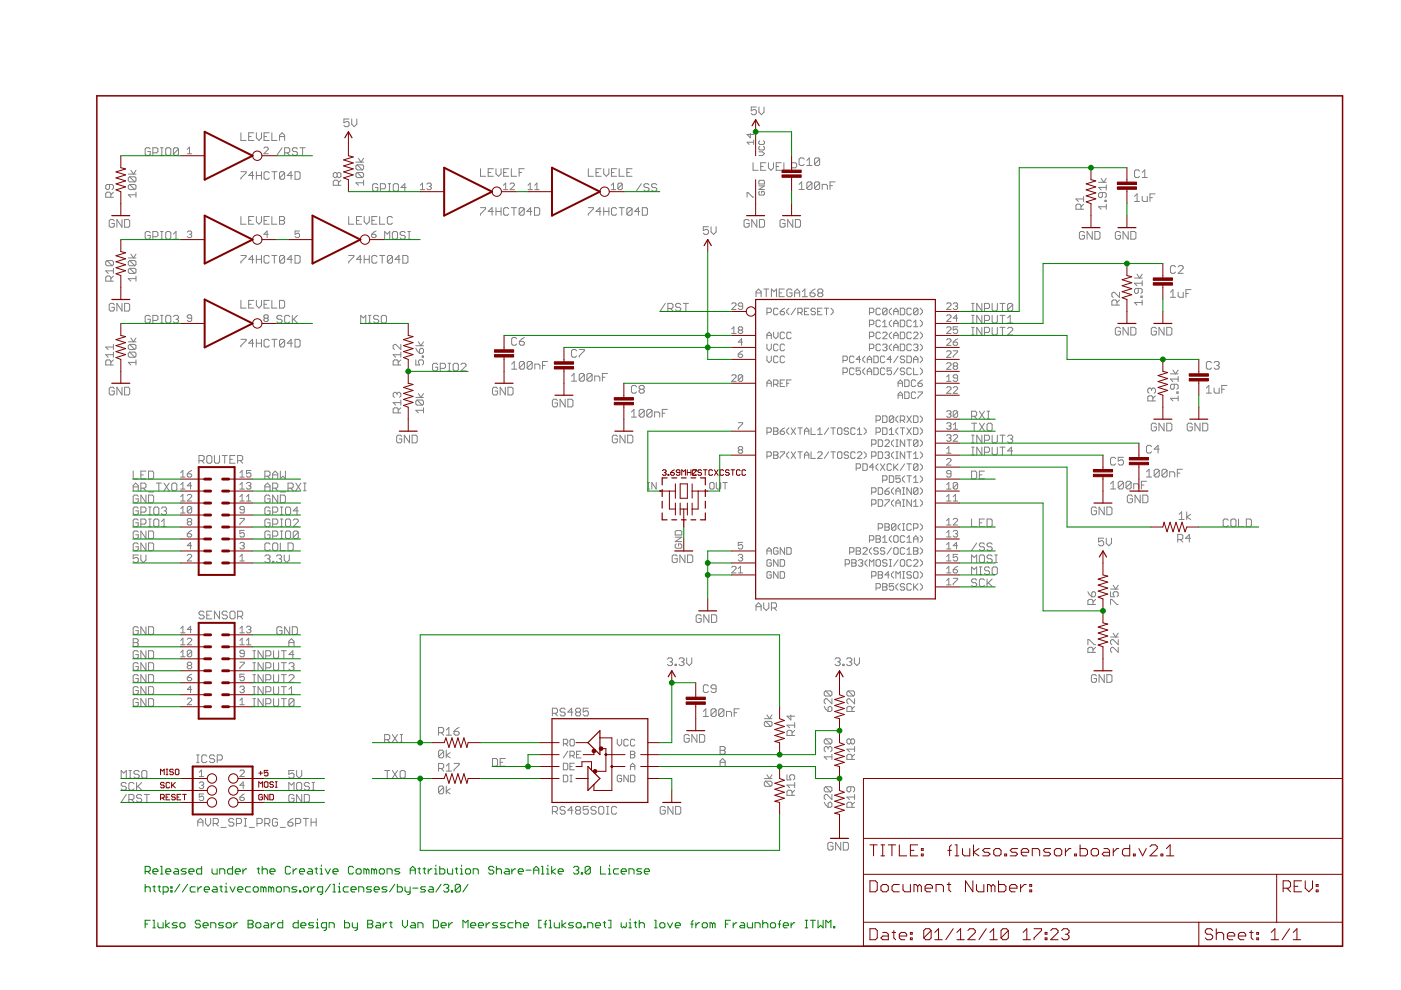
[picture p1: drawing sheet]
<svg xmlns="http://www.w3.org/2000/svg" width="297mm" height="210mm" viewBox="0 0 297 210" stroke-linecap="round" stroke-linejoin="round" font-family="sans-serif">
<g fill="#808080" stroke="#808080" stroke-width=".21">
<path d="M160.3 61.8v1.1z"/>
<path d="M160.8 61.3l-.5 .5z"/>
<path d="M160.8 61.3l.6 .5z"/>
<path d="M161.4 61.8v1.1z"/>
<path d="M160.3 62.1h1.1z"/>
<path d="M162.5 61.3v1.6z"/>
<path d="M161.9 61.3h1.1z"/>
<path d="M163.6 61.3v1.6z"/>
<path d="M163.6 61.3l.5 .5z"/>
<path d="M164.6 61.3l-.5 .5z"/>
<path d="M164.6 61.3v1.6z"/>
<path d="M165.2 61.3h1.1z"/>
<path d="M165.2 61.3v1.6z"/>
<path d="M165.2 62.9h1.1z"/>
<path d="M165.2 62.1h.5z"/>
<path d="M167.6 61.3l.3 .3z"/>
<path d="M167.1 61.3h.5z"/>
<path d="M167.1 61.3l-.3 .3z"/>
<path d="M166.8 61.6v1z"/>
<path d="M166.8 62.6l.3 .3z"/>
<path d="M167.1 62.9h.5z"/>
<path d="M167.6 62.9l.3-.3z"/>
<path d="M167.9 62.1v.5z"/>
<path d="M167.4 62.1h.5z"/>
<path d="M168.5 61.8v1.1z"/>
<path d="M168.5 61.8l.5-.5z"/>
<path d="M169 61.3l.5 .5z"/>
<path d="M169.5 61.8v1.1z"/>
<path d="M168.5 62.1h1z"/>
<path d="M170.6 61.3l-.5 .5z"/>
<path d="M170.6 61.3v1.6z"/>
<path d="M170.1 62.9h1.1z"/>
<path d="M172.3 61.6l.5-.3z"/>
<path d="M172.3 61.6l-.6 .5z"/>
<path d="M171.7 62.1v.5z"/>
<path d="M171.7 62.6l.3 .3z"/>
<path d="M172 62.9h.6z"/>
<path d="M172.8 62.6l-.2 .3z"/>
<path d="M172.8 62.4v.2z"/>
<path d="M172.6 62.1l.2 .3z"/>
<path d="M171.7 62.1h.9z"/>
<path d="M173.4 61.6l.3-.3z"/>
<path d="M173.7 61.3h.5z"/>
<path d="M174.2 61.3l.3 .3z"/>
<path d="M174.5 61.6v.2z"/>
<path d="M174.5 61.8l-.3 .3z"/>
<path d="M174.2 62.1l.3 .3z"/>
<path d="M174.5 62.4v.2z"/>
<path d="M174.5 62.6l-.3 .3z"/>
<path d="M173.7 62.9h.5z"/>
<path d="M173.4 62.6l.3 .3z"/>
<path d="M173.4 62.4v.2z"/>
<path d="M173.4 62.4l.3-.3z"/>
<path d="M173.4 61.8l.3 .3z"/>
<path d="M173.4 61.6v.2z"/>
<path d="M173.7 62.1h.5z"/>
<path d="M121.7 79.2l-.5 .5z"/>
<path d="M121.7 79.2v1.6z"/>
<path d="M121.2 80.8h1.1z"/>
<path d="M122.8 79.5v1z"/>
<path d="M122.8 79.5l.3-.3z"/>
<path d="M123.1 79.2h.5z"/>
<path d="M123.6 79.2l.3 .3z"/>
<path d="M123.9 79.5v1z"/>
<path d="M123.9 80.5l-.3 .3z"/>
<path d="M123.1 80.8h.5z"/>
<path d="M122.8 80.5l.3 .3z"/>
<path d="M122.8 80.5l1.1-1z"/>
<path d="M124.4 79.5v1z"/>
<path d="M124.4 79.5l.3-.3z"/>
<path d="M124.7 79.2h.6z"/>
<path d="M125.3 79.2l.2 .3z"/>
<path d="M125.5 79.5v1z"/>
<path d="M125.5 80.5l-.2 .3z"/>
<path d="M124.7 80.8h.6z"/>
<path d="M124.4 80.5l.3 .3z"/>
<path d="M124.4 80.5l1.1-1z"/>
<path d="M126.1 79.7v1.1z"/>
<path d="M126.1 79.7h.8z"/>
<path d="M126.9 79.7l.3 .3z"/>
<path d="M127.2 80v.8z"/>
<path d="M127.7 79.2v1.6z"/>
<path d="M127.7 79.2h1.1z"/>
<path d="M127.7 80h.6z"/>
<path d="M134.4 86.8l-.5 .6z"/>
<path d="M134.4 86.8v1.6z"/>
<path d="M133.9 88.4h1.1z"/>
<path d="M135.5 87.1v1.1z"/>
<path d="M135.5 87.1l.3-.3z"/>
<path d="M135.8 86.8h.5z"/>
<path d="M136.3 86.8l.3 .3z"/>
<path d="M136.6 87.1v1.1z"/>
<path d="M136.6 88.2l-.3 .2z"/>
<path d="M135.8 88.4h.5z"/>
<path d="M135.5 88.2l.3 .2z"/>
<path d="M135.5 88.2l1.1-1.1z"/>
<path d="M137.1 87.1v1.1z"/>
<path d="M137.1 87.1l.3-.3z"/>
<path d="M137.4 86.8h.6z"/>
<path d="M138 86.8l.2 .3z"/>
<path d="M138.2 87.1v1.1z"/>
<path d="M138.2 88.2l-.2 .2z"/>
<path d="M137.4 88.4h.6z"/>
<path d="M137.1 88.2l.3 .2z"/>
<path d="M137.1 88.2l1.1-1.1z"/>
<path d="M138.8 87.4v1z"/>
<path d="M138.8 87.4h.8z"/>
<path d="M139.6 87.4l.3 .2z"/>
<path d="M139.9 87.6v.8z"/>
<path d="M140.4 86.8v1.6z"/>
<path d="M140.4 86.8h1.1z"/>
<path d="M140.4 87.6h.6z"/>
<path d="M248.7 61.4l-.5 .6z"/>
<path d="M248.7 61.4v1.6z"/>
<path d="M248.2 63h1z"/>
<path d="M249.8 62v.8z"/>
<path d="M249.8 62.8l.3 .2z"/>
<path d="M250.1 63h.8z"/>
<path d="M250.9 62v1z"/>
<path d="M251.4 61.4v1.6z"/>
<path d="M251.4 61.4h1.1z"/>
<path d="M251.4 62.2h.6z"/>
<path d="M243.1 100l.5-.5z"/>
<path d="M243.6 99.5v1.6z"/>
<path d="M243.1 101.1h1.1z"/>
<path d="M244.7 99.8v1.1z"/>
<path d="M244.7 99.8l.3-.3z"/>
<path d="M245 99.5h.5z"/>
<path d="M245.5 99.5l.3 .3z"/>
<path d="M245.8 99.8v1.1z"/>
<path d="M245.8 100.9l-.3 .2z"/>
<path d="M245 101.1h.5z"/>
<path d="M244.7 100.9l.3 .2z"/>
<path d="M244.7 100.9l1.1-1.1z"/>
<path d="M246.4 99.8v1.1z"/>
<path d="M246.6 99.5l-.2 .3z"/>
<path d="M246.6 99.5h.6z"/>
<path d="M247.2 99.5l.2 .3z"/>
<path d="M247.4 99.8v1.1z"/>
<path d="M247.4 100.9l-.2 .2z"/>
<path d="M246.6 101.1h.6z"/>
<path d="M246.4 100.9l.2 .2z"/>
<path d="M246.4 100.9l1-1.1z"/>
<path d="M248 100v1.1z"/>
<path d="M248 100h.8z"/>
<path d="M248.8 100l.3 .3z"/>
<path d="M249.1 100.3v.8z"/>
<path d="M249.6 99.5v1.6z"/>
<path d="M249.6 99.5h1.1z"/>
<path d="M249.6 100.3h.6z"/>
<path d="M235.5 102.6l.5-.6z"/>
<path d="M236 102v1.7z"/>
<path d="M235.5 103.7h1z"/>
<path d="M237.1 102.3v1.1z"/>
<path d="M237.1 102.3l.3-.3z"/>
<path d="M237.4 102h.5z"/>
<path d="M237.9 102l.3 .3z"/>
<path d="M238.2 102.3v1.1z"/>
<path d="M238.2 103.4l-.3 .3z"/>
<path d="M237.4 103.7h.5z"/>
<path d="M237.1 103.4l.3 .3z"/>
<path d="M237.1 103.4l1.1-1.1z"/>
<path d="M238.7 102.3v1.1z"/>
<path d="M239 102l-.3 .3z"/>
<path d="M239 102h.5z"/>
<path d="M239.5 102l.3 .3z"/>
<path d="M239.8 102.3v1.1z"/>
<path d="M239.8 103.4l-.3 .3z"/>
<path d="M239 103.7h.5z"/>
<path d="M238.7 103.4l.3 .3z"/>
<path d="M238.7 103.4l1.1-1.1z"/>
<path d="M240.4 102.6v1.1z"/>
<path d="M240.4 102.6h.8z"/>
<path d="M241.2 102.6l.2 .2z"/>
<path d="M241.4 102.8v.9z"/>
<path d="M242 102v1.7z"/>
<path d="M242 102h1.1z"/>
<path d="M242 102.8h.5z"/>
<path d="M232.9 43.8l.6 .6z"/>
<path d="M232.9 43.8h1.6z"/>
<path d="M234.5 43.3v1.1z"/>
<path d="M234.3 42.7h.2z"/>
<path d="M234.3 42.5v.2z"/>
<path d="M234.3 42.5h.2z"/>
<path d="M234.5 42.5v.2z"/>
<path d="M234.3 41.9l.2-.2z"/>
<path d="M234.5 41.1v.6z"/>
<path d="M234.3 40.8l.2 .3z"/>
<path d="M233.2 40.8h1.1z"/>
<path d="M233.2 40.8l-.3 .3z"/>
<path d="M232.9 41.1v.6z"/>
<path d="M232.9 41.7l.3 .2z"/>
<path d="M233.2 41.9h.3z"/>
<path d="M233.5 41.9l.2-.2z"/>
<path d="M233.7 40.8v.9z"/>
<path d="M232.9 39.7l.6 .6z"/>
<path d="M232.9 39.7h1.6z"/>
<path d="M234.5 39.2v1.1z"/>
<path d="M232.9 38.7h1.6z"/>
<path d="M234.5 37.8l-.5 .9z"/>
<path d="M233.5 37.8l.5 .9z"/>
<path d="M240.5 64.1l.6 .6z"/>
<path d="M240.5 64.1h1.7z"/>
<path d="M242.2 63.6v1.1z"/>
<path d="M241.9 63.1h.3z"/>
<path d="M241.9 62.8v.3z"/>
<path d="M241.9 62.8h.3z"/>
<path d="M242.2 62.8v.3z"/>
<path d="M241.9 62.2l.3-.2z"/>
<path d="M242.2 61.4v.6z"/>
<path d="M241.9 61.2l.3 .2z"/>
<path d="M240.8 61.2h1.1z"/>
<path d="M240.8 61.2l-.3 .2z"/>
<path d="M240.5 61.4v.6z"/>
<path d="M240.5 62l.3 .2z"/>
<path d="M240.8 62.2h.3z"/>
<path d="M241.1 62.2l.2-.2z"/>
<path d="M241.3 61.2v.8z"/>
<path d="M240.5 60l.6 .6z"/>
<path d="M240.5 60h1.7z"/>
<path d="M242.2 59.5v1.1z"/>
<path d="M240.5 58.9h1.7z"/>
<path d="M242.2 58.1l-.6 .8z"/>
<path d="M241.1 58.1l.5 .8z"/>
<path d="M148.4 130.3l.3 .3z"/>
<path d="M147.8 130.3h.6z"/>
<path d="M147.8 130.3l-.2 .3z"/>
<path d="M147.6 130.6v1.1z"/>
<path d="M147.6 131.7l.2 .3z"/>
<path d="M147.8 132h.6z"/>
<path d="M148.7 131.7l-.3 .3z"/>
<path d="M148.7 131.2v.5z"/>
<path d="M148.1 131.2h.6z"/>
<path d="M149.2 130.3v1.7z"/>
<path d="M149.2 130.3l1.1 1.7z"/>
<path d="M150.3 130.3v1.7z"/>
<path d="M150.9 130.3v1.7z"/>
<path d="M150.9 132h.8z"/>
<path d="M151.7 132l.3-.3z"/>
<path d="M152 130.6v1.1z"/>
<path d="M151.7 130.3l.3 .3z"/>
<path d="M150.9 130.3h.8z"/>
<path d="M130.6 92.3l.3 .2z"/>
<path d="M130.1 92.3h.5z"/>
<path d="M130.1 92.3l-.3 .2z"/>
<path d="M129.8 92.5v1.1z"/>
<path d="M129.8 93.6l.3 .3z"/>
<path d="M130.1 93.9h.5z"/>
<path d="M130.6 93.9l.3-.3z"/>
<path d="M130.9 93.1v.5z"/>
<path d="M130.3 93.1h.6z"/>
<path d="M131.4 92.3v1.6z"/>
<path d="M131.4 92.3l1.1 1.6z"/>
<path d="M132.5 92.3v1.6z"/>
<path d="M133.1 92.3v1.6z"/>
<path d="M133.1 93.9h.8z"/>
<path d="M133.9 93.9l.3-.3z"/>
<path d="M134.2 92.5v1.1z"/>
<path d="M133.9 92.3l.3 .2z"/>
<path d="M133.1 92.3h.8z"/>
<path d="M143.3 117.7l.3 .2z"/>
<path d="M142.8 117.7h.5z"/>
<path d="M142.8 117.7l-.3 .2z"/>
<path d="M142.5 117.9v1.1z"/>
<path d="M142.5 119l.3 .3z"/>
<path d="M142.8 119.3h.5z"/>
<path d="M143.3 119.3l.3-.3z"/>
<path d="M143.6 118.5v.5z"/>
<path d="M143 118.5h.6z"/>
<path d="M144.1 117.7v1.6z"/>
<path d="M144.1 117.7l1.1 1.6z"/>
<path d="M145.2 117.7v1.6z"/>
<path d="M145.8 117.7v1.6z"/>
<path d="M145.8 119.3h.8z"/>
<path d="M146.6 119.3l.3-.3z"/>
<path d="M146.9 117.9v1.1z"/>
<path d="M146.6 117.7l.3 .2z"/>
<path d="M145.8 117.7h.8z"/>
<path d="M117.9 84.6l.3 .3z"/>
<path d="M117.4 84.6h.5z"/>
<path d="M117.4 84.6l-.3 .3z"/>
<path d="M117.1 84.9v1.1z"/>
<path d="M117.1 86l.3 .3z"/>
<path d="M117.4 86.3h.5z"/>
<path d="M117.9 86.3l.3-.3z"/>
<path d="M118.2 85.4v.6z"/>
<path d="M117.6 85.4h.6z"/>
<path d="M118.7 84.6v1.7z"/>
<path d="M118.7 84.6l1.1 1.7z"/>
<path d="M119.8 84.6v1.7z"/>
<path d="M120.4 84.6v1.7z"/>
<path d="M120.4 86.3h.8z"/>
<path d="M121.5 86l-.3 .3z"/>
<path d="M121.5 84.9v1.1z"/>
<path d="M121.2 84.6l.3 .3z"/>
<path d="M120.4 84.6h.8z"/>
<path d="M237.3 69.4l.3 .3z"/>
<path d="M236.7 69.4h.6z"/>
<path d="M236.7 69.4l-.2 .3z"/>
<path d="M236.5 69.7v1.1z"/>
<path d="M236.5 70.8l.2 .2z"/>
<path d="M236.7 71h.6z"/>
<path d="M237.3 71l.3-.2z"/>
<path d="M237.6 70.2v.6z"/>
<path d="M237 70.2h.6z"/>
<path d="M238.1 69.4v1.6z"/>
<path d="M238.1 69.4l1.1 1.6z"/>
<path d="M239.2 69.4v1.6z"/>
<path d="M239.8 69.4v1.6z"/>
<path d="M239.8 71h.8z"/>
<path d="M240.6 71l.2-.2z"/>
<path d="M240.8 69.7v1.1z"/>
<path d="M240.6 69.4l.2 .3z"/>
<path d="M239.8 69.4h.8z"/>
<path d="M244.9 69.4l.3 .3z"/>
<path d="M244.4 69.4h.5z"/>
<path d="M244.4 69.4l-.3 .3z"/>
<path d="M244.1 69.7v1.1z"/>
<path d="M244.1 70.8l.3 .2z"/>
<path d="M244.4 71h.5z"/>
<path d="M244.9 71l.3-.2z"/>
<path d="M245.2 70.2v.6z"/>
<path d="M244.6 70.2h.6z"/>
<path d="M245.7 69.4v1.6z"/>
<path d="M245.7 69.4l1.1 1.6z"/>
<path d="M246.8 69.4v1.6z"/>
<path d="M247.4 69.4v1.6z"/>
<path d="M247.4 71h.8z"/>
<path d="M248.2 71l.3-.2z"/>
<path d="M248.5 69.7v1.1z"/>
<path d="M248.2 69.4l.3 .3z"/>
<path d="M247.4 69.4h.8z"/>
<path d="M232.2 107.5l.3 .3z"/>
<path d="M231.7 107.5h.5z"/>
<path d="M231.7 107.5l-.3 .3z"/>
<path d="M231.4 107.8v1.1z"/>
<path d="M231.4 108.9l.3 .2z"/>
<path d="M231.7 109.1h.5z"/>
<path d="M232.2 109.1l.3-.2z"/>
<path d="M232.5 108.3v.6z"/>
<path d="M231.9 108.3h.6z"/>
<path d="M233 107.5v1.6z"/>
<path d="M233 107.5l1.1 1.6z"/>
<path d="M234.1 107.5v1.6z"/>
<path d="M234.7 107.5v1.6z"/>
<path d="M234.7 109.1h.8z"/>
<path d="M235.5 109.1l.3-.2z"/>
<path d="M235.8 107.8v1.1z"/>
<path d="M235.5 107.5l.3 .3z"/>
<path d="M234.7 107.5h.8z"/>
<path d="M239.8 105l.3 .2z"/>
<path d="M239.3 105h.5z"/>
<path d="M239.3 105l-.3 .2z"/>
<path d="M239 105.2v1.1z"/>
<path d="M239 106.3l.3 .3z"/>
<path d="M239.3 106.6h.5z"/>
<path d="M239.8 106.6l.3-.3z"/>
<path d="M240.1 105.8v.5z"/>
<path d="M239.6 105.8h.5z"/>
<path d="M240.6 105v1.6z"/>
<path d="M240.6 105l1.1 1.6z"/>
<path d="M241.7 105v1.6z"/>
<path d="M242.3 105v1.6z"/>
<path d="M242.3 106.6h.8z"/>
<path d="M243.1 106.6l.3-.3z"/>
<path d="M243.4 105.2v1.1z"/>
<path d="M243.1 105l.3 .2z"/>
<path d="M242.3 105h.8z"/>
<path d="M232.2 143l.3 .3z"/>
<path d="M231.7 143h.5z"/>
<path d="M231.7 143l-.3 .3z"/>
<path d="M231.4 143.3v1.1z"/>
<path d="M231.4 144.4l.3 .3z"/>
<path d="M231.7 144.7h.5z"/>
<path d="M232.2 144.7l.3-.3z"/>
<path d="M232.5 143.9v.5z"/>
<path d="M231.9 143.9h.6z"/>
<path d="M233 143v1.7z"/>
<path d="M233 143l1.1 1.7z"/>
<path d="M234.1 143v1.7z"/>
<path d="M234.7 143v1.7z"/>
<path d="M234.7 144.7h.8z"/>
<path d="M235.5 144.7l.3-.3z"/>
<path d="M235.8 143.3v1.1z"/>
<path d="M235.5 143l.3 .3z"/>
<path d="M234.7 143h.8z"/>
<path d="M41.9 174.1v1.1z"/>
<path d="M41.9 174.1l.6-.6z"/>
<path d="M42.5 173.5l.5 .6z"/>
<path d="M43 174.1v1.1z"/>
<path d="M41.9 174.3h1.1z"/>
<path d="M43.6 173.5v1.1z"/>
<path d="M43.6 174.6l.5 .6z"/>
<path d="M44.1 175.2l.6-.6z"/>
<path d="M44.7 173.5v1.1z"/>
<path d="M45.2 173.5v1.7z"/>
<path d="M45.2 173.5h.8z"/>
<path d="M46 173.5l.3 .3z"/>
<path d="M46.3 173.8v.5z"/>
<path d="M46.3 174.3l-.3 .3z"/>
<path d="M45.2 174.6h.8z"/>
<path d="M45.8 174.6l.5 .6z"/>
<path d="M46.8 175.4h1.1z"/>
<path d="M49.3 173.5l.3 .3z"/>
<path d="M48.8 173.5h.5z"/>
<path d="M48.8 173.5l-.3 .3z"/>
<path d="M48.5 173.8v.3z"/>
<path d="M48.5 174.1l.3 .2z"/>
<path d="M48.8 174.3h.5z"/>
<path d="M49.3 174.3l.3 .3z"/>
<path d="M49.6 174.6v.3z"/>
<path d="M49.6 174.9l-.3 .3z"/>
<path d="M48.8 175.2h.5z"/>
<path d="M48.5 174.9l.3 .3z"/>
<path d="M50.1 173.5v1.7z"/>
<path d="M50.1 173.5h.8z"/>
<path d="M50.9 173.5l.3 .3z"/>
<path d="M51.2 173.8v.5z"/>
<path d="M51.2 174.3l-.3 .3z"/>
<path d="M50.1 174.6h.8z"/>
<path d="M51.8 175.2h.5z"/>
<path d="M52 173.5v1.7z"/>
<path d="M51.8 173.5h.5z"/>
<path d="M52.9 175.4h1z"/>
<path d="M54.5 173.5v1.7z"/>
<path d="M54.5 173.5h.8z"/>
<path d="M55.3 173.5l.3 .3z"/>
<path d="M55.6 173.8v.5z"/>
<path d="M55.6 174.3l-.3 .3z"/>
<path d="M54.5 174.6h.8z"/>
<path d="M56.1 173.5v1.7z"/>
<path d="M56.1 173.5h.8z"/>
<path d="M56.9 173.5l.3 .3z"/>
<path d="M57.2 173.8v.5z"/>
<path d="M57.2 174.3l-.3 .3z"/>
<path d="M56.1 174.6h.8z"/>
<path d="M56.7 174.6l.5 .6z"/>
<path d="M58.6 173.5l.2 .3z"/>
<path d="M58 173.5h.6z"/>
<path d="M58 173.5l-.2 .3z"/>
<path d="M57.8 173.8v1.1z"/>
<path d="M57.8 174.9l.2 .3z"/>
<path d="M58 175.2h.6z"/>
<path d="M58.6 175.2l.2-.3z"/>
<path d="M58.8 174.3v.6z"/>
<path d="M58.3 174.3h.5z"/>
<path d="M59.4 175.4h1.1z"/>
<path d="M61.6 173.8l.5-.3z"/>
<path d="M61 174.3l.6-.5z"/>
<path d="M61 174.3v.6z"/>
<path d="M61 174.9l.3 .3z"/>
<path d="M61.3 175.2h.5z"/>
<path d="M61.8 175.2l.3-.3z"/>
<path d="M62.1 174.6v.3z"/>
<path d="M61.8 174.3l.3 .3z"/>
<path d="M61 174.3h.8z"/>
<path d="M62.7 173.5v1.7z"/>
<path d="M62.7 173.5h.8z"/>
<path d="M63.5 173.5l.3 .3z"/>
<path d="M63.8 173.8v.5z"/>
<path d="M63.8 174.3l-.3 .3z"/>
<path d="M62.7 174.6h.8z"/>
<path d="M64.9 173.5v1.7z"/>
<path d="M64.3 173.5h1.1z"/>
<path d="M66 173.5v1.7z"/>
<path d="M66 174.3h1z"/>
<path d="M67 173.5v1.7z"/>
<path d="M235.5 127.1v1.1z"/>
<path d="M235.5 127.1h.2z"/>
<path d="M235.7 127.1l1.1 1.1z"/>
<path d="M236.8 128.2h.3z"/>
<path d="M235.5 125.5v1z"/>
<path d="M235.5 126.5h.8z"/>
<path d="M236 126l.3 .5z"/>
<path d="M236 125.7v.3z"/>
<path d="M236.3 125.5l-.3 .2z"/>
<path d="M236.3 125.5h.5z"/>
<path d="M236.8 125.5l.3 .2z"/>
<path d="M237.1 125.7v.6z"/>
<path d="M237.1 126.3l-.3 .2z"/>
<path d="M235.5 124.9h1.6z"/>
<path d="M237.1 124.1l-.6 .8z"/>
<path d="M236 124.1l.5 .8z"/>
<path d="M237.1 137.2v1.1z"/>
<path d="M236 137.2l1.1 1.1z"/>
<path d="M235.7 137.2h.3z"/>
<path d="M235.7 137.2l-.2 .3z"/>
<path d="M235.5 137.5v.5z"/>
<path d="M235.5 138l.2 .3z"/>
<path d="M237.1 135.6v1.1z"/>
<path d="M236 135.6l1.1 1.1z"/>
<path d="M235.7 135.6h.3z"/>
<path d="M235.5 135.9l.2-.3z"/>
<path d="M235.5 135.9v.5z"/>
<path d="M235.5 136.4l.2 .3z"/>
<path d="M235.5 135.1h1.6z"/>
<path d="M237.1 134.2l-.6 .9z"/>
<path d="M236 134.2l.5 .9z"/>
<path d="M240.5 41.6l.6-.5z"/>
<path d="M241.1 41.1v1.6z"/>
<path d="M240.5 42.7h1.1z"/>
<path d="M242.2 41.6v.9z"/>
<path d="M242.2 42.5l.2 .2z"/>
<path d="M242.4 42.7h.8z"/>
<path d="M243.2 41.6v1.1z"/>
<path d="M243.8 41.1v1.6z"/>
<path d="M243.8 41.1h1.1z"/>
<path d="M243.8 41.9h.5z"/>
<path d="M229.7 49.1l.2 .3z"/>
<path d="M229.1 49.1h.6z"/>
<path d="M229.1 49.1l-.2 .3z"/>
<path d="M228.9 49.4v1z"/>
<path d="M228.9 50.4l.2 .3z"/>
<path d="M229.1 50.7h.6z"/>
<path d="M229.7 50.7l.2-.3z"/>
<path d="M229.9 49.9v.5z"/>
<path d="M229.4 49.9h.5z"/>
<path d="M230.5 49.1v1.6z"/>
<path d="M230.5 49.1l1.1 1.6z"/>
<path d="M231.6 49.1v1.6z"/>
<path d="M232.1 49.1v1.6z"/>
<path d="M232.1 50.7h.8z"/>
<path d="M232.9 50.7l.3-.3z"/>
<path d="M233.2 49.4v1z"/>
<path d="M232.9 49.1l.3 .3z"/>
<path d="M232.1 49.1h.8z"/>
<path d="M237.3 49.1l.3 .3z"/>
<path d="M236.7 49.1h.6z"/>
<path d="M236.7 49.1l-.2 .3z"/>
<path d="M236.5 49.4v1z"/>
<path d="M236.5 50.4l.2 .3z"/>
<path d="M236.7 50.7h.6z"/>
<path d="M237.3 50.7l.3-.3z"/>
<path d="M237.6 49.9v.5z"/>
<path d="M237 49.9h.6z"/>
<path d="M238.1 49.1v1.6z"/>
<path d="M238.1 49.1l1.1 1.6z"/>
<path d="M239.2 49.1v1.6z"/>
<path d="M239.8 49.1v1.6z"/>
<path d="M239.8 50.7h.8z"/>
<path d="M240.6 50.7l.2-.3z"/>
<path d="M240.8 49.4v1z"/>
<path d="M240.6 49.1l.2 .3z"/>
<path d="M239.8 49.1h.8z"/>
<path d="M256.3 81.7l-.5 .6z"/>
<path d="M256.3 81.7v1.7z"/>
<path d="M255.8 83.4h1.1z"/>
<path d="M257.4 82.3v.8z"/>
<path d="M257.4 83.1l.3 .3z"/>
<path d="M257.7 83.4h.8z"/>
<path d="M258.5 82.3v1.1z"/>
<path d="M259 81.7v1.7z"/>
<path d="M259 81.7h1.1z"/>
<path d="M259 82.5h.6z"/>
<path d="M248.2 84.5l.5 .5z"/>
<path d="M248.2 84.5h1.6z"/>
<path d="M249.8 83.9v1.1z"/>
<path d="M249.5 83.4h.3z"/>
<path d="M249.5 83.1v.3z"/>
<path d="M249.5 83.1h.3z"/>
<path d="M249.8 83.1v.3z"/>
<path d="M249.5 82.5l.3-.2z"/>
<path d="M249.8 81.7v.6z"/>
<path d="M249.5 81.5l.3 .2z"/>
<path d="M248.4 81.5h1.1z"/>
<path d="M248.2 81.7l.2-.2z"/>
<path d="M248.2 81.7v.6z"/>
<path d="M248.2 82.3l.2 .2z"/>
<path d="M248.4 82.5h.3z"/>
<path d="M248.7 82.5l.3-.2z"/>
<path d="M249 81.5v.8z"/>
<path d="M248.2 80.4l.5 .5z"/>
<path d="M248.2 80.4h1.6z"/>
<path d="M249.8 79.8v1.1z"/>
<path d="M248.2 79.3h1.6z"/>
<path d="M249.8 78.5l-.6 .8z"/>
<path d="M248.7 78.5l.5 .8z"/>
<path d="M244.9 89.7l.3 .3z"/>
<path d="M244.4 89.7h.5z"/>
<path d="M244.4 89.7l-.3 .3z"/>
<path d="M244.1 90v1.1z"/>
<path d="M244.1 91.1l.3 .3z"/>
<path d="M244.4 91.4h.5z"/>
<path d="M244.9 91.4l.3-.3z"/>
<path d="M245.2 90.5v.6z"/>
<path d="M244.6 90.5h.6z"/>
<path d="M245.7 89.7v1.7z"/>
<path d="M245.7 89.7l1.1 1.7z"/>
<path d="M246.8 89.7v1.7z"/>
<path d="M247.4 89.7v1.7z"/>
<path d="M247.4 91.4h.8z"/>
<path d="M248.2 91.4l.3-.3z"/>
<path d="M248.5 90v1.1z"/>
<path d="M248.2 89.7l.3 .3z"/>
<path d="M247.4 89.7h.8z"/>
<path d="M252.5 89.7l.3 .3z"/>
<path d="M252 89.7h.5z"/>
<path d="M252 89.7l-.3 .3z"/>
<path d="M251.7 90v1.1z"/>
<path d="M251.7 91.1l.3 .3z"/>
<path d="M252 91.4h.5z"/>
<path d="M252.5 91.4l.3-.3z"/>
<path d="M252.8 90.5v.6z"/>
<path d="M252.2 90.5h.6z"/>
<path d="M253.3 89.7v1.7z"/>
<path d="M253.3 89.7l1.1 1.7z"/>
<path d="M254.4 89.7v1.7z"/>
<path d="M255 89.7v1.7z"/>
<path d="M255 91.4h.8z"/>
<path d="M255.8 91.4l.3-.3z"/>
<path d="M256.1 90v1.1z"/>
<path d="M255.8 89.7l.3 .3z"/>
<path d="M255 89.7h.8z"/>
<path d="M149.1 48.1h1.1z"/>
<path d="M149.1 48.1v.8z"/>
<path d="M149.1 48.9l.5-.3z"/>
<path d="M149.6 48.6h.3z"/>
<path d="M149.9 48.6l.3 .3z"/>
<path d="M150.2 48.9v.5z"/>
<path d="M150.2 49.4l-.3 .3z"/>
<path d="M149.4 49.7h.5z"/>
<path d="M149.1 49.4l.3 .3z"/>
<path d="M150.7 48.1v1.1z"/>
<path d="M150.7 49.2l.6 .5z"/>
<path d="M151.3 49.7l.5-.5z"/>
<path d="M151.8 48.1v1.1z"/>
<path d="M232.9 114.1h1.1z"/>
<path d="M232.9 114.1v.8z"/>
<path d="M232.9 114.9l.6-.3z"/>
<path d="M233.5 114.6h.2z"/>
<path d="M233.7 114.6l.3 .3z"/>
<path d="M234 114.9v.6z"/>
<path d="M233.7 115.7l.3-.2z"/>
<path d="M233.2 115.7h.5z"/>
<path d="M232.9 115.5l.3 .2z"/>
<path d="M234.5 114.1v1.1z"/>
<path d="M234.5 115.2l.6 .5z"/>
<path d="M235.1 115.7l.5-.5z"/>
<path d="M235.6 114.1v1.1z"/>
<path d="M27.2 41.3l.5 .5z"/>
<path d="M27.2 41.3h1.6z"/>
<path d="M28.8 40.7v1.1z"/>
<path d="M27.5 40.2h1.1z"/>
<path d="M27.2 39.9l.3 .3z"/>
<path d="M27.2 39.4v.5z"/>
<path d="M27.2 39.4l.3-.3z"/>
<path d="M27.5 39.1h1.1z"/>
<path d="M28.6 39.1l.2 .3z"/>
<path d="M28.8 39.4v.5z"/>
<path d="M28.8 39.9l-.2 .3z"/>
<path d="M27.5 39.1l1.1 1.1z"/>
<path d="M27.5 38.6h1.1z"/>
<path d="M27.2 38.3l.3 .3z"/>
<path d="M27.2 37.7v.6z"/>
<path d="M27.2 37.7l.3-.2z"/>
<path d="M27.5 37.5h1.1z"/>
<path d="M28.6 37.5l.2 .2z"/>
<path d="M28.8 37.7v.6z"/>
<path d="M28.8 38.3l-.2 .3z"/>
<path d="M27.5 37.5l1.1 1.1z"/>
<path d="M27.2 36.9h1.6z"/>
<path d="M28.8 36.1l-.5 .8z"/>
<path d="M27.7 36.1l.6 .8z"/>
<path d="M27.2 59.1l.5 .5z"/>
<path d="M27.2 59.1h1.6z"/>
<path d="M28.8 58.5v1.1z"/>
<path d="M27.5 58h1.1z"/>
<path d="M27.2 57.7l.3 .3z"/>
<path d="M27.2 57.1v.6z"/>
<path d="M27.2 57.1l.3-.2z"/>
<path d="M27.5 56.9h1.1z"/>
<path d="M28.6 56.9l.2 .2z"/>
<path d="M28.8 57.1v.6z"/>
<path d="M28.8 57.7l-.2 .3z"/>
<path d="M27.5 56.9l1.1 1.1z"/>
<path d="M27.5 56.3h1.1z"/>
<path d="M27.2 56.1l.3 .2z"/>
<path d="M27.2 55.5v.6z"/>
<path d="M27.2 55.5l.3-.3z"/>
<path d="M27.5 55.2h1.1z"/>
<path d="M28.6 55.2l.2 .3z"/>
<path d="M28.8 55.5v.6z"/>
<path d="M28.8 56.1l-.2 .2z"/>
<path d="M27.5 55.2l1.1 1.1z"/>
<path d="M27.2 54.7h1.6z"/>
<path d="M28.8 53.9l-.5 .8z"/>
<path d="M27.7 53.9l.6 .8z"/>
<path d="M27.2 76.8l.5 .6z"/>
<path d="M27.2 76.8h1.6z"/>
<path d="M28.8 76.3v1.1z"/>
<path d="M27.5 75.8h1.1z"/>
<path d="M27.2 75.5l.3 .3z"/>
<path d="M27.2 74.9v.6z"/>
<path d="M27.2 74.9l.3-.2z"/>
<path d="M27.5 74.7h1.1z"/>
<path d="M28.6 74.7l.2 .2z"/>
<path d="M28.8 74.9v.6z"/>
<path d="M28.8 75.5l-.2 .3z"/>
<path d="M27.5 74.7l1.1 1.1z"/>
<path d="M27.5 74.1h1.1z"/>
<path d="M27.2 73.8l.3 .3z"/>
<path d="M27.2 73.3v.5z"/>
<path d="M27.2 73.3l.3-.3z"/>
<path d="M27.5 73h1.1z"/>
<path d="M28.6 73l.2 .3z"/>
<path d="M28.8 73.3v.5z"/>
<path d="M28.8 73.8l-.2 .3z"/>
<path d="M27.5 73l1.1 1.1z"/>
<path d="M27.2 72.5h1.6z"/>
<path d="M28.8 71.7l-.5 .8z"/>
<path d="M27.7 71.7l.6 .8z"/>
<path d="M24 64.3l.2 .3z"/>
<path d="M23.4 64.3h.6z"/>
<path d="M23.4 64.3l-.2 .3z"/>
<path d="M23.2 64.6v1.1z"/>
<path d="M23.2 65.7l.2 .3z"/>
<path d="M23.4 66h.6z"/>
<path d="M24.2 65.7l-.2 .3z"/>
<path d="M24.2 65.2v.5z"/>
<path d="M23.7 65.2h.5z"/>
<path d="M24.8 64.3v1.7z"/>
<path d="M24.8 64.3l1.1 1.7z"/>
<path d="M25.9 64.3v1.7z"/>
<path d="M26.4 64.3v1.7z"/>
<path d="M26.4 66h.8z"/>
<path d="M27.5 65.7l-.3 .3z"/>
<path d="M27.5 64.6v1.1z"/>
<path d="M27.2 64.3l.3 .3z"/>
<path d="M26.4 64.3h.8z"/>
<path d="M24 82.1l.2 .3z"/>
<path d="M23.4 82.1h.6z"/>
<path d="M23.4 82.1l-.2 .3z"/>
<path d="M23.2 82.4v1.1z"/>
<path d="M23.2 83.5l.2 .2z"/>
<path d="M23.4 83.7h.6z"/>
<path d="M24.2 83.5l-.2 .2z"/>
<path d="M24.2 82.9v.6z"/>
<path d="M23.7 82.9h.5z"/>
<path d="M24.8 82.1v1.6z"/>
<path d="M24.8 82.1l1.1 1.6z"/>
<path d="M25.9 82.1v1.6z"/>
<path d="M26.4 82.1v1.6z"/>
<path d="M26.4 83.7h.8z"/>
<path d="M27.5 83.5l-.3 .2z"/>
<path d="M27.5 82.4v1.1z"/>
<path d="M27.2 82.1l.3 .3z"/>
<path d="M26.4 82.1h.8z"/>
<path d="M250 109.1l.5-.6z"/>
<path d="M250.5 108.5v1.7z"/>
<path d="M250 110.2h1.1z"/>
<path d="M251.6 108.5v1.7z"/>
<path d="M251.6 109.6l.8 .6z"/>
<path d="M251.6 109.6l.8-.5z"/>
<path d="M88.2 76.3v1.1z"/>
<path d="M88.2 77.4h.8z"/>
<path d="M88.7 76.8l.3 .6z"/>
<path d="M88.7 76.6v.2z"/>
<path d="M89 76.3l-.3 .3z"/>
<path d="M89 76.3h.5z"/>
<path d="M89.5 76.3l.3 .3z"/>
<path d="M89.8 76.6v.5z"/>
<path d="M89.8 77.1l-.3 .3z"/>
<path d="M89.5 75.8h.3z"/>
<path d="M89.5 75.5v.3z"/>
<path d="M89.5 75.5h.3z"/>
<path d="M89.8 75.5v.3z"/>
<path d="M88.2 73.9l.2 .5z"/>
<path d="M88.4 74.4l.6 .5z"/>
<path d="M89 74.9h.5z"/>
<path d="M89.5 74.9l.3-.2z"/>
<path d="M89.8 74.1v.6z"/>
<path d="M89.5 73.9l.3 .2z"/>
<path d="M89.2 73.9h.3z"/>
<path d="M89.2 73.9l-.2 .2z"/>
<path d="M89 74.1v.8z"/>
<path d="M88.2 73.3h1.6z"/>
<path d="M89.8 72.5l-.6 .8z"/>
<path d="M88.7 72.5l.5 .8z"/>
<path d="M88.2 87l.5 .5z"/>
<path d="M88.2 87h1.6z"/>
<path d="M89.8 86.5v1z"/>
<path d="M88.4 85.9h1.1z"/>
<path d="M88.2 85.6l.2 .3z"/>
<path d="M88.2 85.1v.5z"/>
<path d="M88.2 85.1l.2-.3z"/>
<path d="M88.4 84.8h1.1z"/>
<path d="M89.5 84.8l.3 .3z"/>
<path d="M89.8 85.1v.5z"/>
<path d="M89.5 85.9l.3-.3z"/>
<path d="M88.4 84.8l1.1 1.1z"/>
<path d="M88.2 84.3h1.6z"/>
<path d="M89.8 83.5l-.6 .8z"/>
<path d="M88.7 83.5l.5 .8z"/>
<path d="M84.9 92.3l.3 .2z"/>
<path d="M84.4 92.3h.5z"/>
<path d="M84.4 92.3l-.3 .2z"/>
<path d="M84.1 92.5v1.1z"/>
<path d="M84.1 93.6l.3 .3z"/>
<path d="M84.4 93.9h.5z"/>
<path d="M85.2 93.6l-.3 .3z"/>
<path d="M85.2 93.1v.5z"/>
<path d="M84.6 93.1h.6z"/>
<path d="M85.7 92.3v1.6z"/>
<path d="M85.7 92.3l1.1 1.6z"/>
<path d="M86.8 92.3v1.6z"/>
<path d="M87.4 92.3v1.6z"/>
<path d="M87.4 93.9h.8z"/>
<path d="M88.5 93.6l-.3 .3z"/>
<path d="M88.5 92.5v1.1z"/>
<path d="M88.2 92.3l.3 .2z"/>
<path d="M87.4 92.3h.8z"/>
<path d="M158.6 46.5l.2 .3z"/>
<path d="M158 46.5h.6z"/>
<path d="M158 46.5l-.2 .3z"/>
<path d="M157.8 46.8v1.1z"/>
<path d="M157.8 47.9l.2 .3z"/>
<path d="M158 48.2h.6z"/>
<path d="M158.6 48.2l.2-.3z"/>
<path d="M158.8 47.4v.5z"/>
<path d="M158.3 47.4h.5z"/>
<path d="M159.4 46.5v1.7z"/>
<path d="M159.4 46.5l1.1 1.7z"/>
<path d="M160.5 46.5v1.7z"/>
<path d="M161 46.5v1.7z"/>
<path d="M161 48.2h.8z"/>
<path d="M161.8 48.2l.3-.3z"/>
<path d="M162.1 46.8v1.1z"/>
<path d="M161.8 46.5l.3 .3z"/>
<path d="M161 46.5h.8z"/>
<path d="M159.3 22.7h1.1z"/>
<path d="M159.3 22.7v.8z"/>
<path d="M159.3 23.5l.5-.3z"/>
<path d="M159.8 23.2h.3z"/>
<path d="M160.1 23.2l.3 .3z"/>
<path d="M160.4 23.5v.5z"/>
<path d="M160.4 24l-.3 .3z"/>
<path d="M159.5 24.3h.6z"/>
<path d="M159.3 24l.2 .3z"/>
<path d="M160.9 22.7v1.1z"/>
<path d="M160.9 23.8l.5 .5z"/>
<path d="M161.4 24.3l.6-.5z"/>
<path d="M162 22.7v1.1z"/>
<path d="M117.1 171v1.6z"/>
<path d="M117.1 171h.8z"/>
<path d="M117.9 171l.3 .3z"/>
<path d="M118.2 171.3v.5z"/>
<path d="M118.2 171.8l-.3 .3z"/>
<path d="M117.1 172.1h.8z"/>
<path d="M117.6 172.1l.6 .5z"/>
<path d="M119.6 171l.2 .3z"/>
<path d="M119 171h.6z"/>
<path d="M119 171l-.3 .3z"/>
<path d="M118.7 171.3v.2z"/>
<path d="M118.7 171.5l.3 .3z"/>
<path d="M119 171.8h.6z"/>
<path d="M119.6 171.8l.2 .3z"/>
<path d="M119.8 172.1v.2z"/>
<path d="M119.8 172.3l-.2 .3z"/>
<path d="M119 172.6h.6z"/>
<path d="M118.7 172.3l.3 .3z"/>
<path d="M121.2 171v1.6z"/>
<path d="M121.2 171l-.8 .8z"/>
<path d="M120.4 171.8h1.1z"/>
<path d="M122 171.3l.3-.3z"/>
<path d="M122.3 171h.5z"/>
<path d="M122.8 171l.3 .3z"/>
<path d="M123.1 171.3v.2z"/>
<path d="M122.8 171.8l.3-.3z"/>
<path d="M122.8 171.8l.3 .3z"/>
<path d="M123.1 172.1v.2z"/>
<path d="M123.1 172.3l-.3 .3z"/>
<path d="M122.3 172.6h.5z"/>
<path d="M122 172.3l.3 .3z"/>
<path d="M122 172.1v.2z"/>
<path d="M122 172.1l.3-.3z"/>
<path d="M122 171.5l.3 .3z"/>
<path d="M122 171.3v.2z"/>
<path d="M122.3 171.8h.5z"/>
<path d="M123.7 171h1z"/>
<path d="M123.7 171v.8z"/>
<path d="M123.7 171.8l.5-.3z"/>
<path d="M124.2 171.5h.3z"/>
<path d="M124.5 171.5l.2 .3z"/>
<path d="M124.7 171.8v.5z"/>
<path d="M124.7 172.3l-.2 .3z"/>
<path d="M123.9 172.6h.6z"/>
<path d="M123.7 172.3l.2 .3z"/>
<path d="M126.1 171l.3 .3z"/>
<path d="M125.6 171h.5z"/>
<path d="M125.6 171l-.3 .3z"/>
<path d="M125.3 171.3v.2z"/>
<path d="M125.3 171.5l.3 .3z"/>
<path d="M125.6 171.8h.5z"/>
<path d="M126.1 171.8l.3 .3z"/>
<path d="M126.4 172.1v.2z"/>
<path d="M126.4 172.3l-.3 .3z"/>
<path d="M125.6 172.6h.5z"/>
<path d="M125.3 172.3l.3 .3z"/>
<path d="M127.2 171h.5z"/>
<path d="M127.2 171l-.3 .3z"/>
<path d="M126.9 171.3v1z"/>
<path d="M126.9 172.3l.3 .3z"/>
<path d="M127.2 172.6h.5z"/>
<path d="M127.7 172.6l.3-.3z"/>
<path d="M128 171.3v1z"/>
<path d="M127.7 171l.3 .3z"/>
<path d="M128.6 172.6h.5z"/>
<path d="M128.8 171v1.6z"/>
<path d="M128.6 171h.5z"/>
<path d="M130.5 171l.2 .3z"/>
<path d="M129.9 171h.6z"/>
<path d="M129.9 171l-.2 .3z"/>
<path d="M129.7 171.3v1z"/>
<path d="M129.7 172.3l.2 .3z"/>
<path d="M129.9 172.6h.6z"/>
<path d="M130.7 172.3l-.2 .3z"/>
<path d="M140.8 171l.3 .3z"/>
<path d="M140.2 171h.6z"/>
<path d="M140.2 171l-.2 .3z"/>
<path d="M140 171.3v1z"/>
<path d="M140 172.3l.2 .3z"/>
<path d="M140.2 172.6h.6z"/>
<path d="M141.1 172.3l-.3 .3z"/>
<path d="M141.1 171.8v.5z"/>
<path d="M140.5 171.8h.6z"/>
<path d="M141.6 171v1.6z"/>
<path d="M141.6 171l1.1 1.6z"/>
<path d="M142.7 171v1.6z"/>
<path d="M143.2 171v1.6z"/>
<path d="M143.2 172.6h.9z"/>
<path d="M144.1 172.6l.2-.3z"/>
<path d="M144.3 171.3v1z"/>
<path d="M144.1 171l.2 .3z"/>
<path d="M143.2 171h.9z"/>
<path d="M141.8 139.5l-.3 .3z"/>
<path d="M141.8 139.5h.5z"/>
<path d="M142.3 139.5l.3 .3z"/>
<path d="M142.6 139.8v.2z"/>
<path d="M142.6 140l-.3 .3z"/>
<path d="M142 140.3h.3z"/>
<path d="M142.3 140.3l.3 .3z"/>
<path d="M142.6 140.6v.2z"/>
<path d="M142.6 140.8l-.3 .3z"/>
<path d="M141.8 141.1h.5z"/>
<path d="M141.5 140.8l.3 .3z"/>
<path d="M143.1 140.8v.3z"/>
<path d="M143.1 140.8h.3z"/>
<path d="M143.4 140.8v.3z"/>
<path d="M143.1 141.1h.3z"/>
<path d="M144.2 139.5l-.2 .3z"/>
<path d="M144.2 139.5h.6z"/>
<path d="M144.8 139.5l.2 .3z"/>
<path d="M145 139.8v.2z"/>
<path d="M145 140l-.2 .3z"/>
<path d="M144.5 140.3h.3z"/>
<path d="M144.8 140.3l.2 .3z"/>
<path d="M145 140.6v.2z"/>
<path d="M145 140.8l-.2 .3z"/>
<path d="M144.2 141.1h.6z"/>
<path d="M144 140.8l.2 .3z"/>
<path d="M145.6 139.5v1.1z"/>
<path d="M145.6 140.6l.5 .5z"/>
<path d="M146.1 141.1l.6-.5z"/>
<path d="M146.7 139.5v1.1z"/>
<path d="M149.6 150.3l-.5 .5z"/>
<path d="M149.6 150.3v1.6z"/>
<path d="M149.1 151.9h1.1z"/>
<path d="M150.7 150.6v1z"/>
<path d="M150.7 150.6l.3-.3z"/>
<path d="M151 150.3h.6z"/>
<path d="M151.6 150.3l.2 .3z"/>
<path d="M151.8 150.6v1z"/>
<path d="M151.8 151.6l-.2 .3z"/>
<path d="M151 151.9h.6z"/>
<path d="M150.7 151.6l.3 .3z"/>
<path d="M150.7 151.6l1.1-1z"/>
<path d="M152.4 150.6v1z"/>
<path d="M152.4 150.6l.3-.3z"/>
<path d="M152.7 150.3h.5z"/>
<path d="M153.2 150.3l.3 .3z"/>
<path d="M153.5 150.6v1z"/>
<path d="M153.5 151.6l-.3 .3z"/>
<path d="M152.7 151.9h.5z"/>
<path d="M152.4 151.6l.3 .3z"/>
<path d="M152.4 151.6l1.1-1z"/>
<path d="M154 150.8v1.1z"/>
<path d="M154 150.8h.8z"/>
<path d="M154.8 150.8l.3 .3z"/>
<path d="M155.1 151.1v.8z"/>
<path d="M155.7 150.3v1.6z"/>
<path d="M155.7 150.3h1z"/>
<path d="M155.7 151.1h.5z"/>
<path d="M145.9 155.7l.2 .3z"/>
<path d="M145.3 155.7h.6z"/>
<path d="M145.3 155.7l-.2 .3z"/>
<path d="M145.1 156v1.1z"/>
<path d="M145.1 157.1l.2 .3z"/>
<path d="M145.3 157.4h.6z"/>
<path d="M146.1 157.1l-.2 .3z"/>
<path d="M146.1 156.6v.5z"/>
<path d="M145.6 156.6h.5z"/>
<path d="M146.7 155.7v1.7z"/>
<path d="M146.7 155.7l1.1 1.7z"/>
<path d="M147.8 155.7v1.7z"/>
<path d="M148.3 155.7v1.7z"/>
<path d="M148.3 157.4h.8z"/>
<path d="M149.1 157.4l.3-.3z"/>
<path d="M149.4 156v1.1z"/>
<path d="M149.1 155.7l.3 .3z"/>
<path d="M148.3 155.7h.8z"/>
<path d="M162.3 154h1.1z"/>
<path d="M162.1 153.8l.2 .2z"/>
<path d="M162.1 153.2v.6z"/>
<path d="M162.1 153.2l.2-.2z"/>
<path d="M162.3 153h1.1z"/>
<path d="M163.4 153l.3 .2z"/>
<path d="M163.7 153.2v.6z"/>
<path d="M163.7 153.8l-.3 .2z"/>
<path d="M162.3 153l1.1 1z"/>
<path d="M162.1 152.4h1.6z"/>
<path d="M163.7 151.6l-.5 .8z"/>
<path d="M162.6 151.6l.6 .8z"/>
<path d="M162.3 166.7h1.1z"/>
<path d="M162.1 166.5l.2 .2z"/>
<path d="M162.1 165.9v.6z"/>
<path d="M162.3 165.6l-.2 .3z"/>
<path d="M162.3 165.6h1.1z"/>
<path d="M163.4 165.6l.3 .3z"/>
<path d="M163.7 165.9v.6z"/>
<path d="M163.7 166.5l-.3 .2z"/>
<path d="M162.3 165.6l1.1 1.1z"/>
<path d="M162.1 165.1h1.6z"/>
<path d="M163.7 164.3l-.5 .8z"/>
<path d="M162.6 164.3l.6 .8z"/>
<path d="M93 159.3v1.1z"/>
<path d="M93 159.3l.3-.3z"/>
<path d="M93.3 159h.5z"/>
<path d="M93.8 159l.3 .3z"/>
<path d="M94.1 159.3v1.1z"/>
<path d="M94.1 160.4l-.3 .3z"/>
<path d="M93.3 160.7h.5z"/>
<path d="M93 160.4l.3 .3z"/>
<path d="M93 160.4l1.1-1.1z"/>
<path d="M94.6 159v1.7z"/>
<path d="M94.6 160.1l.8 .6z"/>
<path d="M94.6 160.1l.8-.5z"/>
<path d="M93 166.9v1.1z"/>
<path d="M93 166.9l.3-.2z"/>
<path d="M93.3 166.7h.5z"/>
<path d="M93.8 166.7l.3 .2z"/>
<path d="M94.1 166.9v1.1z"/>
<path d="M94.1 168l-.3 .3z"/>
<path d="M93.3 168.3h.5z"/>
<path d="M93 168l.3 .3z"/>
<path d="M93 168l1.1-1.1z"/>
<path d="M94.6 166.7v1.6z"/>
<path d="M94.6 167.7l.8 .6z"/>
<path d="M94.6 167.7l.8-.5z"/>
<path d="M174.8 160.5l.5 .5z"/>
<path d="M174.8 160.5h1.6z"/>
<path d="M176.4 159.9v1.1z"/>
<path d="M174.8 159.1l.2 .3z"/>
<path d="M174.8 158.6v.5z"/>
<path d="M175 158.3l-.2 .3z"/>
<path d="M175 158.3h.3z"/>
<path d="M175.3 158.3l.3 .3z"/>
<path d="M175.6 158.6v.2z"/>
<path d="M175.6 158.6l.3-.3z"/>
<path d="M175.9 158.3h.2z"/>
<path d="M176.1 158.3l.3 .3z"/>
<path d="M176.4 158.6v.5z"/>
<path d="M176.4 159.1l-.3 .3z"/>
<path d="M175 157.7h1.1z"/>
<path d="M174.8 157.5l.2 .2z"/>
<path d="M174.8 156.9v.6z"/>
<path d="M174.8 156.9l.2-.2z"/>
<path d="M175 156.7h1.1z"/>
<path d="M176.1 156.7l.3 .2z"/>
<path d="M176.4 156.9v.6z"/>
<path d="M176.1 157.7l.3-.2z"/>
<path d="M175 156.7l1.1 1z"/>
<path d="M174.8 170.1l.2 .5z"/>
<path d="M175 170.6l.6 .6z"/>
<path d="M175.6 171.2h.5z"/>
<path d="M176.1 171.2l.3-.3z"/>
<path d="M176.4 170.3v.6z"/>
<path d="M176.1 170.1l.3 .2z"/>
<path d="M175.9 170.1h.2z"/>
<path d="M175.6 170.3l.3-.2z"/>
<path d="M175.6 170.3v.9z"/>
<path d="M176.4 168.4v1.1z"/>
<path d="M175.3 168.4l1.1 1.1z"/>
<path d="M175 168.4h.3z"/>
<path d="M175 168.4l-.2 .3z"/>
<path d="M174.8 168.7v.6z"/>
<path d="M174.8 169.3l.2 .2z"/>
<path d="M175 167.9h1.1z"/>
<path d="M174.8 167.6l.2 .3z"/>
<path d="M174.8 167.1v.5z"/>
<path d="M174.8 167.1l.2-.3z"/>
<path d="M175 166.8h1.1z"/>
<path d="M176.1 166.8l.3 .3z"/>
<path d="M176.4 167.1v.5z"/>
<path d="M176.1 167.9l.3-.3z"/>
<path d="M175 166.8l1.1 1.1z"/>
<path d="M174.8 149.8l.2 .5z"/>
<path d="M175 150.3l.6 .6z"/>
<path d="M175.6 150.9h.5z"/>
<path d="M176.1 150.9l.3-.3z"/>
<path d="M176.4 150.1v.5z"/>
<path d="M176.1 149.8l.3 .3z"/>
<path d="M175.9 149.8h.2z"/>
<path d="M175.9 149.8l-.3 .3z"/>
<path d="M175.6 150.1v.8z"/>
<path d="M176.4 148.1v1.1z"/>
<path d="M175.3 148.1l1.1 1.1z"/>
<path d="M175 148.1h.3z"/>
<path d="M174.8 148.4l.2-.3z"/>
<path d="M174.8 148.4v.5z"/>
<path d="M174.8 148.9l.2 .3z"/>
<path d="M175 147.6h1.1z"/>
<path d="M174.8 147.3l.2 .3z"/>
<path d="M174.8 146.8v.5z"/>
<path d="M174.8 146.8l.2-.3z"/>
<path d="M175 146.5h1.1z"/>
<path d="M176.1 146.5l.3 .3z"/>
<path d="M176.4 146.8v.5z"/>
<path d="M176.1 147.6l.3-.3z"/>
<path d="M175 146.5l1.1 1.1z"/>
<path d="M177 139.8l.3-.3z"/>
<path d="M177.3 139.5h.6z"/>
<path d="M177.9 139.5l.2 .3z"/>
<path d="M178.1 139.8v.2z"/>
<path d="M178.1 140l-.2 .3z"/>
<path d="M177.6 140.3h.3z"/>
<path d="M177.9 140.3l.2 .3z"/>
<path d="M178.1 140.6v.2z"/>
<path d="M178.1 140.8l-.2 .3z"/>
<path d="M177.3 141.1h.6z"/>
<path d="M177 140.8l.3 .3z"/>
<path d="M178.7 140.8v.3z"/>
<path d="M178.7 140.8h.3z"/>
<path d="M179 140.8v.3z"/>
<path d="M178.7 141.1h.3z"/>
<path d="M179.5 139.8l.3-.3z"/>
<path d="M179.8 139.5h.5z"/>
<path d="M180.3 139.5l.3 .3z"/>
<path d="M180.6 139.8v.2z"/>
<path d="M180.6 140l-.3 .3z"/>
<path d="M180 140.3h.3z"/>
<path d="M180.3 140.3l.3 .3z"/>
<path d="M180.6 140.6v.2z"/>
<path d="M180.6 140.8l-.3 .3z"/>
<path d="M179.8 141.1h.5z"/>
<path d="M179.5 140.8l.3 .3z"/>
<path d="M181.1 139.5v1.1z"/>
<path d="M181.1 140.6l.6 .5z"/>
<path d="M181.7 141.1l.5-.5z"/>
<path d="M182.2 139.5v1.1z"/>
<path d="M176.3 178.6l.3 .3z"/>
<path d="M175.8 178.6h.5z"/>
<path d="M175.8 178.6l-.3 .3z"/>
<path d="M175.5 178.9v1.1z"/>
<path d="M175.5 180l.3 .2z"/>
<path d="M175.8 180.2h.5z"/>
<path d="M176.6 180l-.3 .2z"/>
<path d="M176.6 179.4v.6z"/>
<path d="M176.1 179.4h.5z"/>
<path d="M177.2 178.6v1.6z"/>
<path d="M177.2 178.6l1 1.6z"/>
<path d="M178.2 178.6v1.6z"/>
<path d="M178.8 178.6v1.6z"/>
<path d="M178.8 180.2h.8z"/>
<path d="M179.9 180l-.3 .2z"/>
<path d="M179.9 178.9v1.1z"/>
<path d="M179.6 178.6l.3 .3z"/>
<path d="M178.8 178.6h.8z"/>
<path d="M108.5 77.2l.5-.6z"/>
<path d="M109 76.6v1.7z"/>
<path d="M108.5 78.3h1.1z"/>
<path d="M110.1 76.9v1.1z"/>
<path d="M110.1 76.9l.3-.3z"/>
<path d="M110.4 76.6h.5z"/>
<path d="M110.9 76.6l.3 .3z"/>
<path d="M111.2 76.9v1.1z"/>
<path d="M111.2 78l-.3 .3z"/>
<path d="M110.4 78.3h.5z"/>
<path d="M110.1 78l.3 .3z"/>
<path d="M110.1 78l1.1-1.1z"/>
<path d="M111.8 76.9v1.1z"/>
<path d="M112 76.6l-.2 .3z"/>
<path d="M112 76.6h.6z"/>
<path d="M112.6 76.6l.2 .3z"/>
<path d="M112.8 76.9v1.1z"/>
<path d="M112.8 78l-.2 .3z"/>
<path d="M112 78.3h.6z"/>
<path d="M111.8 78l.2 .3z"/>
<path d="M111.8 78l1-1.1z"/>
<path d="M113.4 77.2v1.1z"/>
<path d="M113.4 77.2h.8z"/>
<path d="M114.2 77.2l.3 .3z"/>
<path d="M114.5 77.5v.8z"/>
<path d="M115 76.6v1.7z"/>
<path d="M115 76.6h1.1z"/>
<path d="M115 77.5h.6z"/>
<path d="M105.2 82.1l.3 .3z"/>
<path d="M104.7 82.1h.5z"/>
<path d="M104.7 82.1l-.3 .3z"/>
<path d="M104.4 82.4v1.1z"/>
<path d="M104.4 83.5l.3 .2z"/>
<path d="M104.7 83.7h.5z"/>
<path d="M105.2 83.7l.3-.2z"/>
<path d="M105.5 82.9v.6z"/>
<path d="M105 82.9h.5z"/>
<path d="M106 82.1v1.6z"/>
<path d="M106 82.1l1.1 1.6z"/>
<path d="M107.1 82.1v1.6z"/>
<path d="M107.7 82.1v1.6z"/>
<path d="M107.7 83.7h.8z"/>
<path d="M108.8 83.5l-.3 .2z"/>
<path d="M108.8 82.4v1.1z"/>
<path d="M108.5 82.1l.3 .3z"/>
<path d="M107.7 82.1h.8z"/>
<path d="M75.5 38.8l.5 .5z"/>
<path d="M75.5 38.8h1.6z"/>
<path d="M77.1 38.2v1.1z"/>
<path d="M75.7 37.7h1.1z"/>
<path d="M75.5 37.4l.2 .3z"/>
<path d="M75.5 36.9v.5z"/>
<path d="M75.5 36.9l.2-.3z"/>
<path d="M75.7 36.6h1.1z"/>
<path d="M76.8 36.6l.3 .3z"/>
<path d="M77.1 36.9v.5z"/>
<path d="M77.1 37.4l-.3 .3z"/>
<path d="M75.7 36.6l1.1 1.1z"/>
<path d="M75.7 36h1.1z"/>
<path d="M75.5 35.8l.2 .2z"/>
<path d="M75.5 35.2v.6z"/>
<path d="M75.5 35.2l.2-.3z"/>
<path d="M75.7 34.9h1.1z"/>
<path d="M76.8 34.9l.3 .3z"/>
<path d="M77.1 35.2v.6z"/>
<path d="M76.8 36l.3-.2z"/>
<path d="M75.7 34.9l1.1 1.1z"/>
<path d="M75.5 34.4h1.6z"/>
<path d="M77.1 33.6l-.6 .8z"/>
<path d="M76 33.6l.5 .8z"/>
<path d="M166.2 46.5l.3 .3z"/>
<path d="M165.6 46.5h.6z"/>
<path d="M165.6 46.5l-.2 .3z"/>
<path d="M165.4 46.8v1.1z"/>
<path d="M165.4 47.9l.2 .3z"/>
<path d="M165.6 48.2h.6z"/>
<path d="M166.2 48.2l.3-.3z"/>
<path d="M166.5 47.4v.5z"/>
<path d="M165.9 47.4h.6z"/>
<path d="M167 46.5v1.7z"/>
<path d="M167 46.5l1.1 1.7z"/>
<path d="M168.1 46.5v1.7z"/>
<path d="M168.6 46.5v1.7z"/>
<path d="M168.6 48.2h.9z"/>
<path d="M169.5 48.2l.2-.3z"/>
<path d="M169.7 46.8v1.1z"/>
<path d="M169.5 46.5l.2 .3z"/>
<path d="M168.6 46.5h.9z"/>
<path d="M169.4 39.1l.6-.5z"/>
<path d="M170 38.6v1.6z"/>
<path d="M169.4 40.2h1.1z"/>
<path d="M171.1 38.8v1.1z"/>
<path d="M171.1 38.8l.2-.2z"/>
<path d="M171.3 38.6h.6z"/>
<path d="M171.9 38.6l.2 .2z"/>
<path d="M172.1 38.8v1.1z"/>
<path d="M171.9 40.2l.2-.3z"/>
<path d="M171.3 40.2h.6z"/>
<path d="M171.1 39.9l.2 .3z"/>
<path d="M172.1 38.8l-1 1.1z"/>
<path d="M172.7 38.8v1.1z"/>
<path d="M172.7 38.8l.3-.2z"/>
<path d="M173 38.6h.5z"/>
<path d="M173.5 38.6l.3 .2z"/>
<path d="M173.8 38.8v1.1z"/>
<path d="M173.8 39.9l-.3 .3z"/>
<path d="M173 40.2h.5z"/>
<path d="M172.7 39.9l.3 .3z"/>
<path d="M173.8 38.8l-1.1 1.1z"/>
<path d="M174.3 39.1v1.1z"/>
<path d="M174.3 39.1h.9z"/>
<path d="M175.2 39.1l.2 .3z"/>
<path d="M175.4 39.4v.8z"/>
<path d="M176 38.6v1.6z"/>
<path d="M176 38.6h1.1z"/>
<path d="M176 39.4h.5z"/>
<path d="M72.9 25.2h1.1z"/>
<path d="M72.9 25.2v.8z"/>
<path d="M72.9 26l.6-.2z"/>
<path d="M73.5 25.8h.2z"/>
<path d="M73.7 25.8l.3 .2z"/>
<path d="M74 26v.6z"/>
<path d="M74 26.6l-.3 .3z"/>
<path d="M73.2 26.9h.5z"/>
<path d="M72.9 26.6l.3 .3z"/>
<path d="M74.6 25.2v1.1z"/>
<path d="M74.6 26.3l.5 .6z"/>
<path d="M75.1 26.9l.5-.6z"/>
<path d="M75.6 25.2v1.1z"/>
<path d="M51.1 36.4h1.1z"/>
<path d="M52.2 36.4v.3z"/>
<path d="M52.2 36.7l-1.1 1.1z"/>
<path d="M51.1 37.8v.2z"/>
<path d="M53.5 36.4v1.6z"/>
<path d="M53.5 36.4l-.8 .8z"/>
<path d="M52.7 37.2h1.1z"/>
<path d="M54.4 36.4v1.6z"/>
<path d="M54.4 37.2h1z"/>
<path d="M55.4 36.4v1.6z"/>
<path d="M56.8 36.4l.3 .3z"/>
<path d="M56.3 36.4h.5z"/>
<path d="M56 36.7l.3-.3z"/>
<path d="M56 36.7v1.1z"/>
<path d="M56 37.8l.3 .2z"/>
<path d="M56.3 38h.5z"/>
<path d="M56.8 38l.3-.2z"/>
<path d="M58.2 36.4v1.6z"/>
<path d="M57.6 36.4h1.1z"/>
<path d="M59.3 36.7v1.1z"/>
<path d="M59.3 36.7l.2-.3z"/>
<path d="M59.5 36.4h.6z"/>
<path d="M60.1 36.4l.2 .3z"/>
<path d="M60.3 36.7v1.1z"/>
<path d="M60.1 38l.2-.2z"/>
<path d="M59.5 38h.6z"/>
<path d="M59.3 37.8l.2 .2z"/>
<path d="M60.3 36.7l-1 1.1z"/>
<path d="M61.7 36.4v1.6z"/>
<path d="M60.9 37.2l.8-.8z"/>
<path d="M60.9 37.2h1.1z"/>
<path d="M62.5 36.4v1.6z"/>
<path d="M62.5 38h.9z"/>
<path d="M63.4 38l.2-.2z"/>
<path d="M63.6 36.7v1.1z"/>
<path d="M63.4 36.4l.2 .3z"/>
<path d="M62.5 36.4h.9z"/>
<path d="M51.1 54.2h1.1z"/>
<path d="M52.2 54.2v.2z"/>
<path d="M51.1 55.5l1.1-1.1z"/>
<path d="M51.1 55.5v.3z"/>
<path d="M53.5 54.2v1.6z"/>
<path d="M53.5 54.2l-.8 .8z"/>
<path d="M52.7 55h1.1z"/>
<path d="M54.4 54.2v1.6z"/>
<path d="M54.4 55h1z"/>
<path d="M55.4 54.2v1.6z"/>
<path d="M56.8 54.2l.3 .2z"/>
<path d="M56.3 54.2h.5z"/>
<path d="M56.3 54.2l-.3 .2z"/>
<path d="M56 54.4v1.1z"/>
<path d="M56 55.5l.3 .3z"/>
<path d="M56.3 55.8h.5z"/>
<path d="M56.8 55.8l.3-.3z"/>
<path d="M58.2 54.2v1.6z"/>
<path d="M57.6 54.2h1.1z"/>
<path d="M59.3 54.4v1.1z"/>
<path d="M59.3 54.4l.2-.2z"/>
<path d="M59.5 54.2h.6z"/>
<path d="M60.1 54.2l.2 .2z"/>
<path d="M60.3 54.4v1.1z"/>
<path d="M60.3 55.5l-.2 .3z"/>
<path d="M59.5 55.8h.6z"/>
<path d="M59.3 55.5l.2 .3z"/>
<path d="M59.3 55.5l1-1.1z"/>
<path d="M61.7 54.2v1.6z"/>
<path d="M61.7 54.2l-.8 .8z"/>
<path d="M60.9 55h1.1z"/>
<path d="M62.5 54.2v1.6z"/>
<path d="M62.5 55.8h.9z"/>
<path d="M63.4 55.8l.2-.3z"/>
<path d="M63.6 54.4v1.1z"/>
<path d="M63.4 54.2l.2 .2z"/>
<path d="M62.5 54.2h.9z"/>
<path d="M73.9 54.2h1.1z"/>
<path d="M75 54.2v.2z"/>
<path d="M75 54.4l-1.1 1.1z"/>
<path d="M73.9 55.5v.3z"/>
<path d="M76.4 54.2v1.6z"/>
<path d="M76.4 54.2l-.8 .8z"/>
<path d="M75.6 55h1.1z"/>
<path d="M77.2 54.2v1.6z"/>
<path d="M77.2 55h1.1z"/>
<path d="M78.3 54.2v1.6z"/>
<path d="M79.7 54.2l.2 .2z"/>
<path d="M79.1 54.2h.6z"/>
<path d="M78.8 54.4l.3-.2z"/>
<path d="M78.8 54.4v1.1z"/>
<path d="M78.8 55.5l.3 .3z"/>
<path d="M79.1 55.8h.6z"/>
<path d="M79.9 55.5l-.2 .3z"/>
<path d="M81 54.2v1.6z"/>
<path d="M80.5 54.2h1.1z"/>
<path d="M82.1 54.4v1.1z"/>
<path d="M82.1 54.4l.3-.2z"/>
<path d="M82.4 54.2h.5z"/>
<path d="M82.9 54.2l.3 .2z"/>
<path d="M83.2 54.4v1.1z"/>
<path d="M83.2 55.5l-.3 .3z"/>
<path d="M82.4 55.8h.5z"/>
<path d="M82.1 55.5l.3 .3z"/>
<path d="M82.1 55.5l1.1-1.1z"/>
<path d="M84.6 54.2v1.6z"/>
<path d="M84.6 54.2l-.8 .8z"/>
<path d="M83.8 55h1z"/>
<path d="M85.4 54.2v1.6z"/>
<path d="M85.4 55.8h.8z"/>
<path d="M86.2 55.8l.3-.3z"/>
<path d="M86.5 54.4v1.1z"/>
<path d="M86.2 54.2l.3 .2z"/>
<path d="M85.4 54.2h.8z"/>
<path d="M51.1 71.9h1.1z"/>
<path d="M52.2 71.9v.3z"/>
<path d="M51.1 73.3l1.1-1.1z"/>
<path d="M51.1 73.3v.3z"/>
<path d="M53.5 71.9v1.7z"/>
<path d="M53.5 71.9l-.8 .9z"/>
<path d="M52.7 72.8h1.1z"/>
<path d="M54.4 71.9v1.7z"/>
<path d="M54.4 72.8h1z"/>
<path d="M55.4 71.9v1.7z"/>
<path d="M56.8 71.9l.3 .3z"/>
<path d="M56.3 71.9h.5z"/>
<path d="M56.3 71.9l-.3 .3z"/>
<path d="M56 72.2v1.1z"/>
<path d="M56 73.3l.3 .3z"/>
<path d="M56.3 73.6h.5z"/>
<path d="M56.8 73.6l.3-.3z"/>
<path d="M58.2 71.9v1.7z"/>
<path d="M57.6 71.9h1.1z"/>
<path d="M59.3 72.2v1.1z"/>
<path d="M59.3 72.2l.2-.3z"/>
<path d="M59.5 71.9h.6z"/>
<path d="M60.1 71.9l.2 .3z"/>
<path d="M60.3 72.2v1.1z"/>
<path d="M60.3 73.3l-.2 .3z"/>
<path d="M59.5 73.6h.6z"/>
<path d="M59.3 73.3l.2 .3z"/>
<path d="M59.3 73.3l1-1.1z"/>
<path d="M61.7 71.9v1.7z"/>
<path d="M61.7 71.9l-.8 .9z"/>
<path d="M60.9 72.8h1.1z"/>
<path d="M62.5 71.9v1.7z"/>
<path d="M62.5 73.6h.9z"/>
<path d="M63.4 73.6l.2-.3z"/>
<path d="M63.6 72.2v1.1z"/>
<path d="M63.4 71.9l.2 .3z"/>
<path d="M62.5 71.9h.9z"/>
<path d="M124.7 44h1.1z"/>
<path d="M125.8 44v.3z"/>
<path d="M125.8 44.3l-1.1 1.1z"/>
<path d="M124.7 45.4v.2z"/>
<path d="M127.2 44v1.6z"/>
<path d="M126.4 44.8l.8-.8z"/>
<path d="M126.4 44.8h1z"/>
<path d="M128 44v1.6z"/>
<path d="M128 44.8h1.1z"/>
<path d="M129.1 44v1.6z"/>
<path d="M130.5 44l.2 .3z"/>
<path d="M129.9 44h.6z"/>
<path d="M129.6 44.3l.3-.3z"/>
<path d="M129.6 44.3v1.1z"/>
<path d="M129.6 45.4l.3 .2z"/>
<path d="M129.9 45.6h.6z"/>
<path d="M130.5 45.6l.2-.2z"/>
<path d="M131.8 44v1.6z"/>
<path d="M131.3 44h1.1z"/>
<path d="M132.9 44.3v1.1z"/>
<path d="M132.9 44.3l.3-.3z"/>
<path d="M133.2 44h.5z"/>
<path d="M133.7 44l.3 .3z"/>
<path d="M134 44.3v1.1z"/>
<path d="M133.7 45.6l.3-.2z"/>
<path d="M133.2 45.6h.5z"/>
<path d="M132.9 45.4l.3 .2z"/>
<path d="M132.9 45.4l1.1-1.1z"/>
<path d="M135.4 44v1.6z"/>
<path d="M135.4 44l-.8 .8z"/>
<path d="M134.6 44.8h1z"/>
<path d="M136.2 44v1.6z"/>
<path d="M136.2 45.6h.8z"/>
<path d="M137 45.6l.3-.2z"/>
<path d="M137.3 44.3v1.1z"/>
<path d="M137 44l.3 .3z"/>
<path d="M136.2 44h.8z"/>
<path d="M101.9 44h1.1z"/>
<path d="M103 44v.3z"/>
<path d="M103 44.3l-1.1 1.1z"/>
<path d="M101.9 45.4v.2z"/>
<path d="M104.3 44v1.6z"/>
<path d="M103.5 44.8l.8-.8z"/>
<path d="M103.5 44.8h1.1z"/>
<path d="M105.2 44v1.6z"/>
<path d="M105.2 44.8h1z"/>
<path d="M106.2 44v1.6z"/>
<path d="M107.6 44l.3 .3z"/>
<path d="M107.1 44h.5z"/>
<path d="M106.8 44.3l.3-.3z"/>
<path d="M106.8 44.3v1.1z"/>
<path d="M106.8 45.4l.3 .2z"/>
<path d="M107.1 45.6h.5z"/>
<path d="M107.6 45.6l.3-.2z"/>
<path d="M109 44v1.6z"/>
<path d="M108.4 44h1.1z"/>
<path d="M110.1 44.3v1.1z"/>
<path d="M110.1 44.3l.2-.3z"/>
<path d="M110.3 44h.6z"/>
<path d="M110.9 44l.2 .3z"/>
<path d="M111.1 44.3v1.1z"/>
<path d="M110.9 45.6l.2-.2z"/>
<path d="M110.3 45.6h.6z"/>
<path d="M110.1 45.4l.2 .2z"/>
<path d="M111.1 44.3l-1 1.1z"/>
<path d="M112.5 44v1.6z"/>
<path d="M112.5 44l-.8 .8z"/>
<path d="M111.7 44.8h1.1z"/>
<path d="M113.3 44v1.6z"/>
<path d="M113.3 45.6h.9z"/>
<path d="M114.2 45.6l.2-.2z"/>
<path d="M114.4 44.3v1.1z"/>
<path d="M114.2 44l.2 .3z"/>
<path d="M113.3 44h.9z"/>
<path d="M24 46.5l.2 .3z"/>
<path d="M23.4 46.5h.6z"/>
<path d="M23.4 46.5l-.2 .3z"/>
<path d="M23.2 46.8v1.1z"/>
<path d="M23.2 47.9l.2 .3z"/>
<path d="M23.4 48.2h.6z"/>
<path d="M24 48.2l.2-.3z"/>
<path d="M24.2 47.4v.5z"/>
<path d="M23.7 47.4h.5z"/>
<path d="M24.8 46.5v1.7z"/>
<path d="M24.8 46.5l1.1 1.7z"/>
<path d="M25.9 46.5v1.7z"/>
<path d="M26.4 46.5v1.7z"/>
<path d="M26.4 48.2h.8z"/>
<path d="M27.2 48.2l.3-.3z"/>
<path d="M27.5 46.8v1.1z"/>
<path d="M27.2 46.5l.3 .3z"/>
<path d="M26.4 46.5h.8z"/>
<path d="M185.7 123.7v1.4z"/>
<path d="M185.7 123.7h.7z"/>
<path d="M186.4 123.7l.3 .3z"/>
<path d="M186.7 124v.4z"/>
<path d="M186.7 124.4l-.3 .3z"/>
<path d="M185.7 124.7h.7z"/>
<path d="M187.1 123.7v1.4z"/>
<path d="M187.1 123.7h.7z"/>
<path d="M187.8 123.7l.3 .3z"/>
<path d="M188.1 124v.2z"/>
<path d="M188.1 124.2l-.3 .2z"/>
<path d="M187.8 124.4l.3 .3z"/>
<path d="M188.1 124.7v.2z"/>
<path d="M188.1 124.9l-.3 .2z"/>
<path d="M187.1 125.1h.7z"/>
<path d="M187.1 124.4h.7z"/>
<path d="M188.6 123.7h.9z"/>
<path d="M188.6 123.7v.7z"/>
<path d="M188.6 124.4l.4-.2z"/>
<path d="M189 124.2h.3z"/>
<path d="M189.3 124.2l.2 .2z"/>
<path d="M189.5 124.4v.5z"/>
<path d="M189.5 124.9l-.2 .2z"/>
<path d="M188.8 125.1h.5z"/>
<path d="M188.6 124.9l.2 .2z"/>
<path d="M189.9 124.7l.5 .4z"/>
<path d="M189.9 124.2v.5z"/>
<path d="M189.9 124.2l.5-.5z"/>
<path d="M191.6 123.7l.2 .3z"/>
<path d="M191.1 123.7h.5z"/>
<path d="M190.9 124l.2-.3z"/>
<path d="M190.9 124v.2z"/>
<path d="M190.9 124.2l.2 .2z"/>
<path d="M191.1 124.4h.5z"/>
<path d="M191.6 124.4l.2 .3z"/>
<path d="M191.8 124.7v.2z"/>
<path d="M191.8 124.9l-.2 .2z"/>
<path d="M191.1 125.1h.5z"/>
<path d="M190.9 124.9l.2 .2z"/>
<path d="M193 123.7l.2 .3z"/>
<path d="M192.5 123.7h.5z"/>
<path d="M192.5 123.7l-.2 .3z"/>
<path d="M192.3 124v.9z"/>
<path d="M192.3 124.9l.2 .2z"/>
<path d="M192.5 125.1h.5z"/>
<path d="M193 125.1l.2-.2z"/>
<path d="M193.7 123.7v1.4z"/>
<path d="M193.7 124.7l.9-1z"/>
<path d="M193.9 124.4l.7 .7z"/>
<path d="M195.1 125.1l.5-.4z"/>
<path d="M195.6 124.2v.5z"/>
<path d="M195.1 123.7l.5 .5z"/>
<path d="M200.7 123.1l.5-.5z"/>
<path d="M201.2 122.6v1.4z"/>
<path d="M200.7 124h.9z"/>
<path d="M202.1 122.6h.9z"/>
<path d="M203 122.6v.3z"/>
<path d="M203 122.9l-.9 .9z"/>
<path d="M202.1 123.8v.2z"/>
<path d="M162.6 95.8v1.4z"/>
<path d="M162.6 95.8h.7z"/>
<path d="M163.3 95.8l.2 .2z"/>
<path d="M163.5 96v.5z"/>
<path d="M163.5 96.5l-.2 .2z"/>
<path d="M162.6 96.7h.7z"/>
<path d="M164 95.8v1.4z"/>
<path d="M164 95.8h.7z"/>
<path d="M164.7 95.8l.3 .2z"/>
<path d="M165 96v.3z"/>
<path d="M164.7 96.5l.3-.2z"/>
<path d="M164.7 96.5l.3 .2z"/>
<path d="M165 96.7v.3z"/>
<path d="M164.7 97.2l.3-.2z"/>
<path d="M164 97.2h.7z"/>
<path d="M164 96.5h.7z"/>
<path d="M165.4 95.8h.9z"/>
<path d="M166.3 95.8v.2z"/>
<path d="M166.3 96l-.9 1z"/>
<path d="M165.4 97v.2z"/>
<path d="M166.8 96.7l.5 .5z"/>
<path d="M166.8 96.3v.4z"/>
<path d="M167.3 95.8l-.5 .5z"/>
<path d="M167.7 95.8l1 1.4z"/>
<path d="M168.7 95.8l-1 1.4z"/>
<path d="M169.6 95.8v1.4z"/>
<path d="M169.2 95.8h.9z"/>
<path d="M170.6 96.3v.9z"/>
<path d="M170.6 96.3l.4-.5z"/>
<path d="M171 95.8l.5 .5z"/>
<path d="M171.5 96.3v.9z"/>
<path d="M170.6 96.5h.9z"/>
<path d="M172 95.8v1.4z"/>
<path d="M172 97.2h.9z"/>
<path d="M173.4 97.2h.9z"/>
<path d="M173.4 97.2l.9-.9z"/>
<path d="M174.3 96v.3z"/>
<path d="M174.1 95.8l.2 .2z"/>
<path d="M173.6 95.8h.5z"/>
<path d="M173.6 95.8l-.2 .2z"/>
<path d="M175.7 95.8l-.9 1.4z"/>
<path d="M176.6 95.8v1.4z"/>
<path d="M176.2 95.8h.9z"/>
<path d="M177.8 95.8h.5z"/>
<path d="M177.8 95.8l-.2 .2z"/>
<path d="M177.6 96v1z"/>
<path d="M177.6 97l.2 .2z"/>
<path d="M177.8 97.2h.5z"/>
<path d="M178.5 97l-.2 .2z"/>
<path d="M178.5 96v1z"/>
<path d="M178.3 95.8l.2 .2z"/>
<path d="M179.7 95.8l.2 .2z"/>
<path d="M179.2 95.8h.5z"/>
<path d="M179.2 95.8l-.2 .2z"/>
<path d="M179 96v.3z"/>
<path d="M179 96.3l.2 .2z"/>
<path d="M179.2 96.5h.5z"/>
<path d="M179.7 96.5l.2 .2z"/>
<path d="M179.9 96.7v.3z"/>
<path d="M179.9 97l-.2 .2z"/>
<path d="M179.2 97.2h.5z"/>
<path d="M179 97l.2 .2z"/>
<path d="M181.1 95.8l.2 .2z"/>
<path d="M180.6 95.8h.5z"/>
<path d="M180.6 95.8l-.2 .2z"/>
<path d="M180.4 96v1z"/>
<path d="M180.4 97l.2 .2z"/>
<path d="M180.6 97.2h.5z"/>
<path d="M181.1 97.2l.2-.2z"/>
<path d="M181.8 97.2h.9z"/>
<path d="M181.8 97.2l.9-.9z"/>
<path d="M182.7 96v.3z"/>
<path d="M182.5 95.8l.2 .2z"/>
<path d="M182 95.8h.5z"/>
<path d="M182 95.8l-.2 .2z"/>
<path d="M183.2 97.2l.4-.5z"/>
<path d="M183.6 96.3v.4z"/>
<path d="M183.2 95.8l.4 .5z"/>
<path d="M156.5 94.9l.3-.2z"/>
<path d="M156.8 94.7h.4z"/>
<path d="M157.2 94.7l.3 .2z"/>
<path d="M157.5 94.9v.2z"/>
<path d="M157.2 95.4l.3-.3z"/>
<path d="M157.2 95.4l.3 .2z"/>
<path d="M157.5 95.6v.3z"/>
<path d="M157.2 96.1l.3-.2z"/>
<path d="M156.8 96.1h.4z"/>
<path d="M156.5 95.9l.3 .2z"/>
<path d="M156.5 95.6v.3z"/>
<path d="M156.8 95.4l-.3 .2z"/>
<path d="M156.5 95.1l.3 .3z"/>
<path d="M156.5 94.9v.2z"/>
<path d="M156.8 95.4h.4z"/>
<path d="M162.6 90.7v1.4z"/>
<path d="M162.6 90.7h.7z"/>
<path d="M163.3 90.7l.2 .3z"/>
<path d="M163.5 91v.4z"/>
<path d="M163.3 91.7l.2-.3z"/>
<path d="M162.6 91.7h.7z"/>
<path d="M164 90.7v1.4z"/>
<path d="M164 90.7h.7z"/>
<path d="M164.7 90.7l.3 .3z"/>
<path d="M165 91v.2z"/>
<path d="M164.7 91.4l.3-.2z"/>
<path d="M164.7 91.4l.3 .3z"/>
<path d="M165 91.7v.2z"/>
<path d="M164.7 92.1l.3-.2z"/>
<path d="M164 92.1h.7z"/>
<path d="M164 91.4h.7z"/>
<path d="M165.9 91l.4-.3z"/>
<path d="M165.9 91l-.5 .4z"/>
<path d="M165.4 91.4v.5z"/>
<path d="M165.4 91.9l.3 .2z"/>
<path d="M165.7 92.1h.4z"/>
<path d="M166.1 92.1l.2-.2z"/>
<path d="M166.3 91.7v.2z"/>
<path d="M166.1 91.4l.2 .3z"/>
<path d="M165.4 91.4h.7z"/>
<path d="M166.8 91.7l.5 .4z"/>
<path d="M166.8 91.2v.5z"/>
<path d="M167.3 90.7l-.5 .5z"/>
<path d="M167.7 90.7l1 1.4z"/>
<path d="M168.7 90.7l-1 1.4z"/>
<path d="M169.6 90.7v1.4z"/>
<path d="M169.2 90.7h.9z"/>
<path d="M170.6 91.2v.9z"/>
<path d="M170.6 91.2l.4-.5z"/>
<path d="M171 90.7l.5 .5z"/>
<path d="M171.5 91.2v.9z"/>
<path d="M170.6 91.4h.9z"/>
<path d="M172 90.7v1.4z"/>
<path d="M172 92.1h.9z"/>
<path d="M173.4 91.2l.4-.5z"/>
<path d="M173.8 90.7v1.4z"/>
<path d="M173.4 92.1h.9z"/>
<path d="M175.7 90.7l-.9 1.4z"/>
<path d="M176.6 90.7v1.4z"/>
<path d="M176.2 90.7h.9z"/>
<path d="M177.8 90.7h.5z"/>
<path d="M177.8 90.7l-.2 .3z"/>
<path d="M177.6 91v.9z"/>
<path d="M177.6 91.9l.2 .2z"/>
<path d="M177.8 92.1h.5z"/>
<path d="M178.5 91.9l-.2 .2z"/>
<path d="M178.5 91v.9z"/>
<path d="M178.3 90.7l.2 .3z"/>
<path d="M179.7 90.7l.2 .3z"/>
<path d="M179.2 90.7h.5z"/>
<path d="M179.2 90.7l-.2 .3z"/>
<path d="M179 91v.2z"/>
<path d="M179 91.2l.2 .2z"/>
<path d="M179.2 91.4h.5z"/>
<path d="M179.7 91.4l.2 .3z"/>
<path d="M179.9 91.7v.2z"/>
<path d="M179.9 91.9l-.2 .2z"/>
<path d="M179.2 92.1h.5z"/>
<path d="M179 91.9l.2 .2z"/>
<path d="M181.1 90.7l.2 .3z"/>
<path d="M180.6 90.7h.5z"/>
<path d="M180.6 90.7l-.2 .3z"/>
<path d="M180.4 91v.9z"/>
<path d="M180.4 91.9l.2 .2z"/>
<path d="M180.6 92.1h.5z"/>
<path d="M181.1 92.1l.2-.2z"/>
<path d="M181.8 91.2l.4-.5z"/>
<path d="M182.2 90.7v1.4z"/>
<path d="M181.8 92.1h.9z"/>
<path d="M183.2 92.1l.4-.4z"/>
<path d="M183.6 91.2v.5z"/>
<path d="M183.2 90.7l.4 .5z"/>
<path d="M156.5 89.6h1z"/>
<path d="M157.5 89.6v.3z"/>
<path d="M157.5 89.9l-1 .9z"/>
<path d="M156.5 90.8v.2z"/>
<path d="M163.3 118.7l.2 .2z"/>
<path d="M162.8 118.7h.5z"/>
<path d="M162.8 118.7l-.2 .2z"/>
<path d="M162.6 118.9v.9z"/>
<path d="M162.6 119.8l.2 .3z"/>
<path d="M162.8 120.1h.5z"/>
<path d="M163.3 120.1l.2-.3z"/>
<path d="M163.5 119.4v.4z"/>
<path d="M163.1 119.4h.4z"/>
<path d="M164 118.7v1.4z"/>
<path d="M164 118.7l1 1.4z"/>
<path d="M165 118.7v1.4z"/>
<path d="M165.4 118.7v1.4z"/>
<path d="M165.4 120.1h.7z"/>
<path d="M166.1 120.1l.2-.3z"/>
<path d="M166.3 118.9v.9z"/>
<path d="M166.1 118.7l.2 .2z"/>
<path d="M165.4 118.7h.7z"/>
<path d="M156.8 117.5l-.3 .3z"/>
<path d="M156.8 117.5h.4z"/>
<path d="M157.2 117.5l.3 .3z"/>
<path d="M157.5 117.8v.2z"/>
<path d="M157.2 118.2l.3-.2z"/>
<path d="M157 118.2h.2z"/>
<path d="M157.2 118.2l.3 .3z"/>
<path d="M157.5 118.5v.2z"/>
<path d="M157.2 118.9l.3-.2z"/>
<path d="M156.8 118.9h.4z"/>
<path d="M156.5 118.7l.3 .2z"/>
<path d="M163.3 121.2l.2 .2z"/>
<path d="M162.8 121.2h.5z"/>
<path d="M162.8 121.2l-.2 .2z"/>
<path d="M162.6 121.4v1z"/>
<path d="M162.6 122.4l.2 .2z"/>
<path d="M162.8 122.6h.5z"/>
<path d="M163.3 122.6l.2-.2z"/>
<path d="M163.5 121.9v.5z"/>
<path d="M163.1 121.9h.4z"/>
<path d="M164 121.2v1.4z"/>
<path d="M164 121.2l1 1.4z"/>
<path d="M165 121.2v1.4z"/>
<path d="M165.4 121.2v1.4z"/>
<path d="M165.4 122.6h.7z"/>
<path d="M166.1 122.6l.2-.2z"/>
<path d="M166.3 121.4v1z"/>
<path d="M166.1 121.2l.2 .2z"/>
<path d="M165.4 121.2h.7z"/>
<path d="M155.1 121.5h1z"/>
<path d="M155.1 121.5l1-1z"/>
<path d="M156.1 120.3v.2z"/>
<path d="M155.8 120.1l.3 .2z"/>
<path d="M155.4 120.1h.4z"/>
<path d="M155.4 120.1l-.3 .2z"/>
<path d="M156.5 120.5l.5-.4z"/>
<path d="M157 120.1v1.4z"/>
<path d="M156.5 121.5h1z"/>
<path d="M162.6 73v.9z"/>
<path d="M162.6 73.9l.5 .5z"/>
<path d="M163.1 74.4l.4-.5z"/>
<path d="M163.5 73v.9z"/>
<path d="M164.7 73l.3 .2z"/>
<path d="M164.3 73h.4z"/>
<path d="M164.3 73l-.3 .2z"/>
<path d="M164 73.2v.9z"/>
<path d="M164 74.1l.3 .3z"/>
<path d="M164.3 74.4h.4z"/>
<path d="M164.7 74.4l.3-.3z"/>
<path d="M166.1 73l.2 .2z"/>
<path d="M165.7 73h.4z"/>
<path d="M165.7 73l-.3 .2z"/>
<path d="M165.4 73.2v.9z"/>
<path d="M165.4 74.1l.3 .3z"/>
<path d="M165.7 74.4h.4z"/>
<path d="M166.1 74.4l.2-.3z"/>
<path d="M157.2 71.8v1.4z"/>
<path d="M157.2 71.8l-.7 .7z"/>
<path d="M156.5 72.5h1z"/>
<path d="M162.6 75.5v.9z"/>
<path d="M162.6 76.4l.5 .5z"/>
<path d="M163.1 76.9l.4-.5z"/>
<path d="M163.5 75.5v.9z"/>
<path d="M164.7 75.5l.3 .2z"/>
<path d="M164.3 75.5h.4z"/>
<path d="M164.3 75.5l-.3 .2z"/>
<path d="M164 75.7v1z"/>
<path d="M164 76.7l.3 .2z"/>
<path d="M164.3 76.9h.4z"/>
<path d="M164.7 76.9l.3-.2z"/>
<path d="M166.1 75.5l.2 .2z"/>
<path d="M165.7 75.5h.4z"/>
<path d="M165.7 75.5l-.3 .2z"/>
<path d="M165.4 75.7v1z"/>
<path d="M165.4 76.7l.3 .2z"/>
<path d="M165.7 76.9h.4z"/>
<path d="M166.1 76.9l.2-.2z"/>
<path d="M157 74.6l.5-.2z"/>
<path d="M157 74.6l-.5 .5z"/>
<path d="M156.5 75.1v.4z"/>
<path d="M156.5 75.5l.3 .3z"/>
<path d="M156.8 75.8h.4z"/>
<path d="M157.2 75.8l.3-.3z"/>
<path d="M157.5 75.3v.2z"/>
<path d="M157.2 75.1l.3 .2z"/>
<path d="M156.5 75.1h.7z"/>
<path d="M162.6 116.6v.9z"/>
<path d="M162.6 116.6l.5-.5z"/>
<path d="M163.1 116.1l.4 .5z"/>
<path d="M163.5 116.6v.9z"/>
<path d="M162.6 116.8h.9z"/>
<path d="M164.7 116.1l.3 .3z"/>
<path d="M164.3 116.1h.4z"/>
<path d="M164.3 116.1l-.3 .3z"/>
<path d="M164 116.4v.9z"/>
<path d="M164 117.3l.3 .2z"/>
<path d="M164.3 117.5h.4z"/>
<path d="M164.7 117.5l.3-.2z"/>
<path d="M165 116.8v.5z"/>
<path d="M164.5 116.8h.5z"/>
<path d="M165.4 116.1v1.4z"/>
<path d="M165.4 116.1l.9 1.4z"/>
<path d="M166.3 116.1v1.4z"/>
<path d="M166.8 116.1v1.4z"/>
<path d="M166.8 117.5h.7z"/>
<path d="M167.7 117.3l-.2 .2z"/>
<path d="M167.7 116.4v.9z"/>
<path d="M167.5 116.1l.2 .3z"/>
<path d="M166.8 116.1h.7z"/>
<path d="M156.5 115h1z"/>
<path d="M156.5 115v.7z"/>
<path d="M156.5 115.7l.5-.2z"/>
<path d="M157 115.5h.2z"/>
<path d="M157.2 115.5l.3 .2z"/>
<path d="M157.5 115.7v.5z"/>
<path d="M157.2 116.4l.3-.2z"/>
<path d="M156.8 116.4h.4z"/>
<path d="M156.5 116.2l.3 .2z"/>
<path d="M162.6 81v1z"/>
<path d="M162.6 81l.5-.4z"/>
<path d="M163.1 80.6l.4 .4z"/>
<path d="M163.5 81v1z"/>
<path d="M162.6 81.3h.9z"/>
<path d="M164 80.6v1.4z"/>
<path d="M164 80.6h.7z"/>
<path d="M164.7 80.6l.3 .2z"/>
<path d="M165 80.8v.5z"/>
<path d="M165 81.3l-.3 .2z"/>
<path d="M164 81.5h.7z"/>
<path d="M164.5 81.5l.5 .5z"/>
<path d="M165.4 80.6h.9z"/>
<path d="M165.4 80.6v1.4z"/>
<path d="M165.4 82h.9z"/>
<path d="M165.4 81.3h.5z"/>
<path d="M166.8 80.6v1.4z"/>
<path d="M166.8 80.6h.9z"/>
<path d="M166.8 81.3h.5z"/>
<path d="M155.1 80.9h1z"/>
<path d="M155.1 80.9l1-1z"/>
<path d="M156.1 79.7v.2z"/>
<path d="M155.8 79.5l.3 .2z"/>
<path d="M155.4 79.5h.4z"/>
<path d="M155.4 79.5l-.3 .2z"/>
<path d="M156.5 79.7v.9z"/>
<path d="M156.5 79.7l.3-.2z"/>
<path d="M156.8 79.5h.4z"/>
<path d="M157.2 79.5l.3 .2z"/>
<path d="M157.5 79.7v.9z"/>
<path d="M157.2 80.9l.3-.3z"/>
<path d="M156.8 80.9h.4z"/>
<path d="M156.5 80.6l.3 .3z"/>
<path d="M156.5 80.6l1-.9z"/>
<path d="M162.6 70.9v.9z"/>
<path d="M162.6 70.9l.5-.5z"/>
<path d="M163.1 70.4l.4 .5z"/>
<path d="M163.5 70.9v.9z"/>
<path d="M162.6 71.1h.9z"/>
<path d="M164 70.4v1z"/>
<path d="M164 71.4l.5 .4z"/>
<path d="M164.5 71.8l.5-.4z"/>
<path d="M165 70.4v1z"/>
<path d="M166.1 70.4l.2 .3z"/>
<path d="M165.7 70.4h.4z"/>
<path d="M165.7 70.4l-.3 .3z"/>
<path d="M165.4 70.7v.9z"/>
<path d="M165.4 71.6l.3 .2z"/>
<path d="M165.7 71.8h.4z"/>
<path d="M166.1 71.8l.2-.2z"/>
<path d="M167.5 70.4l.2 .3z"/>
<path d="M167 70.4h.5z"/>
<path d="M167 70.4l-.2 .3z"/>
<path d="M166.8 70.7v.9z"/>
<path d="M166.8 71.6l.2 .2z"/>
<path d="M167 71.8h.5z"/>
<path d="M167.7 71.6l-.2 .2z"/>
<path d="M155.1 69.8l.5-.5z"/>
<path d="M155.6 69.3v1.4z"/>
<path d="M155.1 70.7h1z"/>
<path d="M156.5 69.5l.3-.2z"/>
<path d="M156.8 69.3h.4z"/>
<path d="M157.2 69.3l.3 .2z"/>
<path d="M157.5 69.5v.3z"/>
<path d="M157.2 70l.3-.2z"/>
<path d="M157.2 70l.3 .2z"/>
<path d="M157.5 70.2v.3z"/>
<path d="M157.2 70.7l.3-.2z"/>
<path d="M156.8 70.7h.4z"/>
<path d="M156.5 70.5l.3 .2z"/>
<path d="M156.5 70.2v.3z"/>
<path d="M156.5 70.2l.3-.2z"/>
<path d="M156.5 69.8l.3 .2z"/>
<path d="M156.5 69.5v.3z"/>
<path d="M156.8 70h.4z"/>
<path d="M184.8 121.2v1.4z"/>
<path d="M184.8 121.2h.7z"/>
<path d="M185.5 121.2l.2 .2z"/>
<path d="M185.7 121.4v.5z"/>
<path d="M185.5 122.1l.2-.2z"/>
<path d="M184.8 122.1h.7z"/>
<path d="M186.2 121.2v1.4z"/>
<path d="M186.2 121.2h.7z"/>
<path d="M186.9 121.2l.2 .2z"/>
<path d="M187.1 121.4v.3z"/>
<path d="M186.9 121.9l.2-.2z"/>
<path d="M186.9 121.9l.2 .2z"/>
<path d="M187.1 122.1v.3z"/>
<path d="M186.9 122.6l.2-.2z"/>
<path d="M186.2 122.6h.7z"/>
<path d="M186.2 121.9h.7z"/>
<path d="M188.3 121.2v1.4z"/>
<path d="M188.3 121.2l-.7 .7z"/>
<path d="M187.6 121.9h1z"/>
<path d="M189 122.1l.5 .5z"/>
<path d="M189 121.7v.4z"/>
<path d="M189 121.7l.5-.5z"/>
<path d="M189.9 121.2v1.4z"/>
<path d="M189.9 121.2l.5 .5z"/>
<path d="M190.4 121.7l.5-.5z"/>
<path d="M190.9 121.2v1.4z"/>
<path d="M191.3 122.6h.5z"/>
<path d="M191.6 121.2v1.4z"/>
<path d="M191.3 121.2h.5z"/>
<path d="M193 121.2l.2 .2z"/>
<path d="M192.5 121.2h.5z"/>
<path d="M192.5 121.2l-.2 .2z"/>
<path d="M192.3 121.4v.3z"/>
<path d="M192.3 121.7l.2 .2z"/>
<path d="M192.5 121.9h.5z"/>
<path d="M193 121.9l.2 .2z"/>
<path d="M193.2 122.1v.3z"/>
<path d="M193.2 122.4l-.2 .2z"/>
<path d="M192.5 122.6h.5z"/>
<path d="M192.3 122.4l.2 .2z"/>
<path d="M193.9 121.2h.5z"/>
<path d="M193.9 121.2l-.2 .2z"/>
<path d="M193.7 121.4v1z"/>
<path d="M193.7 122.4l.2 .2z"/>
<path d="M193.9 122.6h.5z"/>
<path d="M194.4 122.6l.2-.2z"/>
<path d="M194.6 121.4v1z"/>
<path d="M194.4 121.2l.2 .2z"/>
<path d="M195.1 122.6l.5-.5z"/>
<path d="M195.6 121.7v.4z"/>
<path d="M195.1 121.2l.5 .5z"/>
<path d="M200.7 120.5l.5-.4z"/>
<path d="M201.2 120.1v1.4z"/>
<path d="M200.7 121.5h.9z"/>
<path d="M202.6 120.3l.4-.2z"/>
<path d="M202.6 120.3l-.5 .5z"/>
<path d="M202.1 120.8v.4z"/>
<path d="M202.1 121.2l.2 .3z"/>
<path d="M202.3 121.5h.5z"/>
<path d="M202.8 121.5l.2-.3z"/>
<path d="M203 121v.2z"/>
<path d="M202.8 120.8l.2 .2z"/>
<path d="M202.1 120.8h.7z"/>
<path d="M179.2 118.7v1.4z"/>
<path d="M179.2 118.7h.7z"/>
<path d="M179.9 118.7l.2 .2z"/>
<path d="M180.1 118.9v.5z"/>
<path d="M180.1 119.4l-.2 .2z"/>
<path d="M179.2 119.6h.7z"/>
<path d="M180.6 118.7v1.4z"/>
<path d="M180.6 118.7h.7z"/>
<path d="M181.3 118.7l.2 .2z"/>
<path d="M181.5 118.9v.2z"/>
<path d="M181.5 119.1l-.2 .3z"/>
<path d="M181.3 119.4l.2 .2z"/>
<path d="M181.5 119.6v.2z"/>
<path d="M181.5 119.8l-.2 .3z"/>
<path d="M180.6 120.1h.7z"/>
<path d="M180.6 119.4h.7z"/>
<path d="M182 118.9l.2-.2z"/>
<path d="M182.2 118.7h.5z"/>
<path d="M182.7 118.7l.2 .2z"/>
<path d="M182.9 118.9v.2z"/>
<path d="M182.9 119.1l-.2 .3z"/>
<path d="M182.5 119.4h.2z"/>
<path d="M182.7 119.4l.2 .2z"/>
<path d="M182.9 119.6v.2z"/>
<path d="M182.9 119.8l-.2 .3z"/>
<path d="M182.2 120.1h.5z"/>
<path d="M182 119.8l.2 .3z"/>
<path d="M183.4 119.6l.5 .5z"/>
<path d="M183.4 119.1v.5z"/>
<path d="M183.4 119.1l.5-.4z"/>
<path d="M184.3 118.7v1.4z"/>
<path d="M184.3 118.7l.5 .4z"/>
<path d="M184.8 119.1l.5-.4z"/>
<path d="M185.3 118.7v1.4z"/>
<path d="M186 118.7h.4z"/>
<path d="M186 118.7l-.3 .2z"/>
<path d="M185.7 118.9v.9z"/>
<path d="M185.7 119.8l.3 .3z"/>
<path d="M186 120.1h.4z"/>
<path d="M186.4 120.1l.3-.3z"/>
<path d="M186.7 118.9v.9z"/>
<path d="M186.4 118.7l.3 .2z"/>
<path d="M187.8 118.7l.3 .2z"/>
<path d="M187.4 118.7h.4z"/>
<path d="M187.4 118.7l-.3 .2z"/>
<path d="M187.1 118.9v.2z"/>
<path d="M187.1 119.1l.3 .3z"/>
<path d="M187.4 119.4h.4z"/>
<path d="M187.8 119.4l.3 .2z"/>
<path d="M188.1 119.6v.2z"/>
<path d="M188.1 119.8l-.3 .3z"/>
<path d="M187.4 120.1h.4z"/>
<path d="M187.1 119.8l.3 .3z"/>
<path d="M188.6 120.1h.4z"/>
<path d="M188.8 118.7v1.4z"/>
<path d="M188.6 118.7h.4z"/>
<path d="M190.4 118.7l-.9 1.4z"/>
<path d="M191.1 118.7h.5z"/>
<path d="M190.9 118.9l.2-.2z"/>
<path d="M190.9 118.9v.9z"/>
<path d="M190.9 119.8l.2 .3z"/>
<path d="M191.1 120.1h.5z"/>
<path d="M191.6 120.1l.2-.3z"/>
<path d="M191.8 118.9v.9z"/>
<path d="M191.6 118.7l.2 .2z"/>
<path d="M193 118.7l.2 .2z"/>
<path d="M192.5 118.7h.5z"/>
<path d="M192.5 118.7l-.2 .2z"/>
<path d="M192.3 118.9v.9z"/>
<path d="M192.3 119.8l.2 .3z"/>
<path d="M192.5 120.1h.5z"/>
<path d="M193 120.1l.2-.3z"/>
<path d="M193.7 120.1h.9z"/>
<path d="M193.7 120.1l.9-1z"/>
<path d="M194.6 118.9v.2z"/>
<path d="M194.4 118.7l.2 .2z"/>
<path d="M193.9 118.7h.5z"/>
<path d="M193.9 118.7l-.2 .2z"/>
<path d="M195.1 120.1l.5-.5z"/>
<path d="M195.6 119.1v.5z"/>
<path d="M195.1 118.7l.5 .4z"/>
<path d="M200.7 118l.5-.5z"/>
<path d="M201.2 117.5v1.4z"/>
<path d="M200.7 118.9h.9z"/>
<path d="M202.1 117.5h.9z"/>
<path d="M202.1 117.5v.7z"/>
<path d="M202.1 118.2l.5-.2z"/>
<path d="M202.6 118h.2z"/>
<path d="M202.8 118l.2 .2z"/>
<path d="M203 118.2v.5z"/>
<path d="M203 118.7l-.2 .2z"/>
<path d="M202.3 118.9h.5z"/>
<path d="M202.1 118.7l.2 .2z"/>
<path d="M180.1 116.1v1.4z"/>
<path d="M180.1 116.1h.7z"/>
<path d="M180.8 116.1l.3 .3z"/>
<path d="M181.1 116.4v.4z"/>
<path d="M181.1 116.8l-.3 .3z"/>
<path d="M180.1 117.1h.7z"/>
<path d="M181.5 116.1v1.4z"/>
<path d="M181.5 116.1h.7z"/>
<path d="M182.2 116.1l.3 .3z"/>
<path d="M182.5 116.4v.2z"/>
<path d="M182.5 116.6l-.3 .2z"/>
<path d="M182.2 116.8l.3 .3z"/>
<path d="M182.5 117.1v.2z"/>
<path d="M182.5 117.3l-.3 .2z"/>
<path d="M181.5 117.5h.7z"/>
<path d="M181.5 116.8h.7z"/>
<path d="M182.9 117.5h1z"/>
<path d="M182.9 117.5l1-.9z"/>
<path d="M183.9 116.4v.2z"/>
<path d="M183.6 116.1l.3 .3z"/>
<path d="M183.2 116.1h.4z"/>
<path d="M182.9 116.4l.3-.3z"/>
<path d="M184.3 117.1l.5 .4z"/>
<path d="M184.3 116.6v.5z"/>
<path d="M184.3 116.6l.5-.5z"/>
<path d="M186 116.1l.2 .3z"/>
<path d="M185.5 116.1h.5z"/>
<path d="M185.5 116.1l-.2 .3z"/>
<path d="M185.3 116.4v.2z"/>
<path d="M185.3 116.6l.2 .2z"/>
<path d="M185.5 116.8h.5z"/>
<path d="M186 116.8l.2 .3z"/>
<path d="M186.2 117.1v.2z"/>
<path d="M186.2 117.3l-.2 .2z"/>
<path d="M185.5 117.5h.5z"/>
<path d="M185.3 117.3l.2 .2z"/>
<path d="M187.4 116.1l.2 .3z"/>
<path d="M186.9 116.1h.5z"/>
<path d="M186.9 116.1l-.2 .3z"/>
<path d="M186.7 116.4v.2z"/>
<path d="M186.7 116.6l.2 .2z"/>
<path d="M186.9 116.8h.5z"/>
<path d="M187.4 116.8l.2 .3z"/>
<path d="M187.6 117.1v.2z"/>
<path d="M187.6 117.3l-.2 .2z"/>
<path d="M186.9 117.5h.5z"/>
<path d="M186.7 117.3l.2 .2z"/>
<path d="M189 116.1l-.9 1.4z"/>
<path d="M189.7 116.1h.5z"/>
<path d="M189.7 116.1l-.2 .3z"/>
<path d="M189.5 116.4v.9z"/>
<path d="M189.5 117.3l.2 .2z"/>
<path d="M189.7 117.5h.5z"/>
<path d="M190.2 117.5l.2-.2z"/>
<path d="M190.4 116.4v.9z"/>
<path d="M190.2 116.1l.2 .3z"/>
<path d="M191.6 116.1l.2 .3z"/>
<path d="M191.1 116.1h.5z"/>
<path d="M190.9 116.4l.2-.3z"/>
<path d="M190.9 116.4v.9z"/>
<path d="M190.9 117.3l.2 .2z"/>
<path d="M191.1 117.5h.5z"/>
<path d="M191.6 117.5l.2-.2z"/>
<path d="M192.3 116.6l.4-.5z"/>
<path d="M192.7 116.1v1.4z"/>
<path d="M192.3 117.5h.9z"/>
<path d="M193.7 116.1v1.4z"/>
<path d="M193.7 116.1h.7z"/>
<path d="M194.4 116.1l.2 .3z"/>
<path d="M194.6 116.4v.2z"/>
<path d="M194.6 116.6l-.2 .2z"/>
<path d="M194.4 116.8l.2 .3z"/>
<path d="M194.6 117.1v.2z"/>
<path d="M194.6 117.3l-.2 .2z"/>
<path d="M193.7 117.5h.7z"/>
<path d="M193.7 116.8h.7z"/>
<path d="M195.1 117.5l.5-.4z"/>
<path d="M195.6 116.6v.5z"/>
<path d="M195.1 116.1l.5 .5z"/>
<path d="M200.7 115.5l.5-.5z"/>
<path d="M201.2 115v1.4z"/>
<path d="M200.7 116.4h.9z"/>
<path d="M202.8 115v1.4z"/>
<path d="M202.8 115l-.7 .7z"/>
<path d="M202.1 115.7h.9z"/>
<path d="M184.3 113.6v1.4z"/>
<path d="M184.3 113.6h.7z"/>
<path d="M185 113.6l.3 .2z"/>
<path d="M185.3 113.8v.5z"/>
<path d="M185.3 114.3l-.3 .2z"/>
<path d="M184.3 114.5h.7z"/>
<path d="M185.7 113.6v1.4z"/>
<path d="M185.7 113.6h.7z"/>
<path d="M186.4 113.6l.3 .2z"/>
<path d="M186.7 113.8v.2z"/>
<path d="M186.7 114l-.3 .3z"/>
<path d="M186.4 114.3l.3 .2z"/>
<path d="M186.7 114.5v.2z"/>
<path d="M186.7 114.7l-.3 .3z"/>
<path d="M185.7 115h.7z"/>
<path d="M185.7 114.3h.7z"/>
<path d="M187.6 113.6l-.5 .4z"/>
<path d="M187.6 113.6v1.4z"/>
<path d="M187.1 115h1z"/>
<path d="M188.6 114.5l.4 .5z"/>
<path d="M188.6 114v.5z"/>
<path d="M188.6 114l.4-.4z"/>
<path d="M189.7 113.6h.5z"/>
<path d="M189.7 113.6l-.2 .2z"/>
<path d="M189.5 113.8v.9z"/>
<path d="M189.5 114.7l.2 .3z"/>
<path d="M189.7 115h.5z"/>
<path d="M190.2 115l.2-.3z"/>
<path d="M190.4 113.8v.9z"/>
<path d="M190.2 113.6l.2 .2z"/>
<path d="M191.6 113.6l.2 .2z"/>
<path d="M191.1 113.6h.5z"/>
<path d="M190.9 113.8l.2-.2z"/>
<path d="M190.9 113.8v.9z"/>
<path d="M190.9 114.7l.2 .3z"/>
<path d="M191.1 115h.5z"/>
<path d="M191.6 115l.2-.3z"/>
<path d="M192.3 114l.5-.4z"/>
<path d="M192.8 113.6v1.4z"/>
<path d="M192.3 115h.9z"/>
<path d="M193.7 114v1z"/>
<path d="M193.7 114l.5-.4z"/>
<path d="M194.2 113.6l.4 .4z"/>
<path d="M194.6 114v1z"/>
<path d="M193.7 114.3h.9z"/>
<path d="M195.1 115l.5-.5z"/>
<path d="M195.6 114v.5z"/>
<path d="M195.1 113.6l.5 .4z"/>
<path d="M200.7 112.9l.5-.4z"/>
<path d="M201.2 112.5v1.4z"/>
<path d="M200.7 113.9h.9z"/>
<path d="M202.1 112.7l.2-.2z"/>
<path d="M202.3 112.5h.5z"/>
<path d="M202.8 112.5l.2 .2z"/>
<path d="M203 112.7v.2z"/>
<path d="M203 112.9l-.2 .3z"/>
<path d="M202.6 113.2h.2z"/>
<path d="M202.8 113.2l.2 .2z"/>
<path d="M203 113.4v.2z"/>
<path d="M203 113.6l-.2 .3z"/>
<path d="M202.3 113.9h.5z"/>
<path d="M202.1 113.6l.2 .3z"/>
<path d="M186.2 111v1.4z"/>
<path d="M186.2 111h.7z"/>
<path d="M186.9 111l.2 .3z"/>
<path d="M187.1 111.3v.4z"/>
<path d="M187.1 111.7l-.2 .3z"/>
<path d="M186.2 112h.7z"/>
<path d="M187.6 111v1.4z"/>
<path d="M187.6 111h.7z"/>
<path d="M188.3 111l.3 .3z"/>
<path d="M188.6 111.3v.2z"/>
<path d="M188.6 111.5l-.3 .2z"/>
<path d="M188.3 111.7l.3 .3z"/>
<path d="M188.6 112v.2z"/>
<path d="M188.6 112.2l-.3 .2z"/>
<path d="M187.6 112.4h.7z"/>
<path d="M187.6 111.7h.7z"/>
<path d="M189 111.3v.9z"/>
<path d="M189 111.3l.3-.3z"/>
<path d="M189.3 111h.4z"/>
<path d="M189.7 111l.2 .3z"/>
<path d="M189.9 111.3v.9z"/>
<path d="M189.9 112.2l-.2 .2z"/>
<path d="M189.3 112.4h.4z"/>
<path d="M189 112.2l.3 .2z"/>
<path d="M189 112.2l.9-.9z"/>
<path d="M190.4 112l.5 .4z"/>
<path d="M190.4 111.5v.5z"/>
<path d="M190.4 111.5l.5-.5z"/>
<path d="M191.3 112.4h.5z"/>
<path d="M191.6 111v1.4z"/>
<path d="M191.3 111h.5z"/>
<path d="M193 111l.2 .3z"/>
<path d="M192.5 111h.5z"/>
<path d="M192.3 111.3l.2-.3z"/>
<path d="M192.3 111.3v.9z"/>
<path d="M192.3 112.2l.2 .2z"/>
<path d="M192.5 112.4h.5z"/>
<path d="M193 112.4l.2-.2z"/>
<path d="M193.7 111v1.4z"/>
<path d="M193.7 111h.7z"/>
<path d="M194.4 111l.2 .3z"/>
<path d="M194.6 111.3v.4z"/>
<path d="M194.4 112l.2-.3z"/>
<path d="M193.7 112h.7z"/>
<path d="M195.1 112.4l.5-.4z"/>
<path d="M195.6 111.5v.5z"/>
<path d="M195.1 111l.5 .5z"/>
<path d="M200.7 110.4l.5-.5z"/>
<path d="M201.2 109.9v1.4z"/>
<path d="M200.7 111.3h.9z"/>
<path d="M202.1 111.3h.9z"/>
<path d="M202.1 111.3l.9-.9z"/>
<path d="M203 110.2v.2z"/>
<path d="M202.8 109.9l.2 .3z"/>
<path d="M202.3 109.9h.5z"/>
<path d="M202.3 109.9l-.2 .3z"/>
<path d="M184.8 106v1.4z"/>
<path d="M184.8 106h.7z"/>
<path d="M185.5 106l.2 .2z"/>
<path d="M185.7 106.2v.5z"/>
<path d="M185.5 106.9l.2-.2z"/>
<path d="M184.8 106.9h.7z"/>
<path d="M186.2 106v1.4z"/>
<path d="M186.2 107.4h.7z"/>
<path d="M186.9 107.4l.2-.3z"/>
<path d="M187.1 106.2v.9z"/>
<path d="M186.9 106l.2 .2z"/>
<path d="M186.2 106h.7z"/>
<path d="M187.6 106h1z"/>
<path d="M188.6 106v.2z"/>
<path d="M188.6 106.2l-1 .9z"/>
<path d="M187.6 107.1v.3z"/>
<path d="M189 106.9l.5 .5z"/>
<path d="M189 106.4v.5z"/>
<path d="M189 106.4l.5-.4z"/>
<path d="M189.9 106.4v1z"/>
<path d="M189.9 106.4l.5-.4z"/>
<path d="M190.4 106l.5 .4z"/>
<path d="M190.9 106.4v1z"/>
<path d="M189.9 106.7h1z"/>
<path d="M191.3 107.4h.5z"/>
<path d="M191.6 106v1.4z"/>
<path d="M191.3 106h.5z"/>
<path d="M192.3 106v1.4z"/>
<path d="M192.3 106l.9 1.4z"/>
<path d="M193.2 106v1.4z"/>
<path d="M193.7 106.4l.5-.4z"/>
<path d="M194.2 106v1.4z"/>
<path d="M193.7 107.4h.9z"/>
<path d="M195.1 107.4l.5-.5z"/>
<path d="M195.6 106.4v.5z"/>
<path d="M195.1 106l.5 .4z"/>
<path d="M200.7 105.3l.5-.5z"/>
<path d="M201.2 104.8v1.4z"/>
<path d="M200.7 106.2h.9z"/>
<path d="M202.1 105.3l.5-.5z"/>
<path d="M202.6 104.8v1.4z"/>
<path d="M202.1 106.2h.9z"/>
<path d="M184.8 103.4v1.4z"/>
<path d="M184.8 103.4h.7z"/>
<path d="M185.5 103.4l.2 .3z"/>
<path d="M185.7 103.7v.4z"/>
<path d="M185.5 104.4l.2-.3z"/>
<path d="M184.8 104.4h.7z"/>
<path d="M186.2 103.4v1.4z"/>
<path d="M186.2 104.8h.7z"/>
<path d="M186.9 104.8l.2-.2z"/>
<path d="M187.1 103.7v.9z"/>
<path d="M186.9 103.4l.2 .3z"/>
<path d="M186.2 103.4h.7z"/>
<path d="M188.1 103.7l.5-.3z"/>
<path d="M188.1 103.7l-.5 .4z"/>
<path d="M187.6 104.1v.5z"/>
<path d="M187.6 104.6l.3 .2z"/>
<path d="M187.9 104.8h.4z"/>
<path d="M188.3 104.8l.3-.2z"/>
<path d="M188.6 104.4v.2z"/>
<path d="M188.3 104.1l.3 .3z"/>
<path d="M187.6 104.1h.7z"/>
<path d="M189 104.4l.5 .4z"/>
<path d="M189 103.9v.5z"/>
<path d="M189 103.9l.5-.5z"/>
<path d="M189.9 103.9v.9z"/>
<path d="M189.9 103.9l.5-.5z"/>
<path d="M190.4 103.4l.5 .5z"/>
<path d="M190.9 103.9v.9z"/>
<path d="M189.9 104.1h1z"/>
<path d="M191.3 104.8h.5z"/>
<path d="M191.6 103.4v1.4z"/>
<path d="M191.3 103.4h.5z"/>
<path d="M192.3 103.4v1.4z"/>
<path d="M192.3 103.4l.9 1.4z"/>
<path d="M193.2 103.4v1.4z"/>
<path d="M193.7 103.7v.9z"/>
<path d="M193.7 103.7l.2-.3z"/>
<path d="M193.9 103.4h.5z"/>
<path d="M194.4 103.4l.2 .3z"/>
<path d="M194.6 103.7v.9z"/>
<path d="M194.6 104.6l-.2 .2z"/>
<path d="M193.9 104.8h.5z"/>
<path d="M193.7 104.6l.2 .2z"/>
<path d="M193.7 104.6l.9-.9z"/>
<path d="M195.1 104.8l.5-.4z"/>
<path d="M195.6 103.9v.5z"/>
<path d="M195.1 103.4l.5 .5z"/>
<path d="M200.7 102.8l.5-.5z"/>
<path d="M201.2 102.3v1.4z"/>
<path d="M200.7 103.7h.9z"/>
<path d="M202.1 102.5v1z"/>
<path d="M202.1 102.5l.2-.2z"/>
<path d="M202.3 102.3h.5z"/>
<path d="M202.8 102.3l.2 .2z"/>
<path d="M203 102.5v1z"/>
<path d="M203 103.5l-.2 .2z"/>
<path d="M202.3 103.7h.5z"/>
<path d="M202.1 103.5l.2 .2z"/>
<path d="M202.1 103.5l.9-1z"/>
<path d="M187.1 100.9v1.4z"/>
<path d="M187.1 100.9h.7z"/>
<path d="M187.8 100.9l.3 .2z"/>
<path d="M188.1 101.1v.5z"/>
<path d="M188.1 101.6l-.3 .2z"/>
<path d="M187.1 101.8h.7z"/>
<path d="M188.6 100.9v1.4z"/>
<path d="M188.6 102.3h.7z"/>
<path d="M189.3 102.3l.2-.3z"/>
<path d="M189.5 101.1v.9z"/>
<path d="M189.3 100.9l.2 .2z"/>
<path d="M188.6 100.9h.7z"/>
<path d="M189.9 100.9h1z"/>
<path d="M189.9 100.9v.7z"/>
<path d="M189.9 101.6l.5-.3z"/>
<path d="M190.4 101.3h.2z"/>
<path d="M190.6 101.3l.3 .3z"/>
<path d="M190.9 101.6v.4z"/>
<path d="M190.9 102l-.3 .3z"/>
<path d="M190.2 102.3h.4z"/>
<path d="M189.9 102l.3 .3z"/>
<path d="M191.3 101.8l.5 .5z"/>
<path d="M191.3 101.3v.5z"/>
<path d="M191.3 101.3l.5-.4z"/>
<path d="M192.8 100.9v1.4z"/>
<path d="M192.3 100.9h.9z"/>
<path d="M193.7 101.3l.5-.4z"/>
<path d="M194.2 100.9v1.4z"/>
<path d="M193.7 102.3h.9z"/>
<path d="M195.1 102.3l.5-.5z"/>
<path d="M195.6 101.3v.5z"/>
<path d="M195.1 100.9l.5 .4z"/>
<path d="M200.7 100.9l.2 .3z"/>
<path d="M200.9 101.2h.5z"/>
<path d="M201.4 101.2l.2-.3z"/>
<path d="M201.6 100v.9z"/>
<path d="M201.4 99.8l.2 .2z"/>
<path d="M200.9 99.8h.5z"/>
<path d="M200.9 99.8l-.2 .2z"/>
<path d="M200.7 100v.2z"/>
<path d="M200.7 100.2l.2 .3z"/>
<path d="M200.9 100.5h.7z"/>
<path d="M181.5 98.3v1.4z"/>
<path d="M181.5 98.3h.7z"/>
<path d="M182.2 98.3l.3 .3z"/>
<path d="M182.5 98.6v.4z"/>
<path d="M182.5 99l-.3 .3z"/>
<path d="M181.5 99.3h.7z"/>
<path d="M182.9 98.3v1.4z"/>
<path d="M182.9 99.7h.7z"/>
<path d="M183.6 99.7l.3-.2z"/>
<path d="M183.9 98.6v.9z"/>
<path d="M183.6 98.3l.3 .3z"/>
<path d="M182.9 98.3h.7z"/>
<path d="M185 98.3v1.4z"/>
<path d="M185 98.3l-.7 .7z"/>
<path d="M184.3 99h1z"/>
<path d="M185.7 99.3l.5 .4z"/>
<path d="M185.7 98.8v.5z"/>
<path d="M185.7 98.8l.5-.5z"/>
<path d="M186.7 98.3l.9 1.4z"/>
<path d="M187.6 98.3l-.9 1.4z"/>
<path d="M188.8 98.3l.2 .3z"/>
<path d="M188.3 98.3h.5z"/>
<path d="M188.3 98.3l-.2 .3z"/>
<path d="M188.1 98.6v.9z"/>
<path d="M188.1 99.5l.2 .2z"/>
<path d="M188.3 99.7h.5z"/>
<path d="M189 99.5l-.2 .2z"/>
<path d="M189.5 98.3v1.4z"/>
<path d="M189.5 99.3l.9-1z"/>
<path d="M189.7 99l.7 .7z"/>
<path d="M191.8 98.3l-.9 1.4z"/>
<path d="M192.7 98.3v1.4z"/>
<path d="M192.3 98.3h.9z"/>
<path d="M193.7 98.6v.9z"/>
<path d="M193.7 98.6l.2-.3z"/>
<path d="M193.9 98.3h.5z"/>
<path d="M194.4 98.3l.2 .3z"/>
<path d="M194.6 98.6v.9z"/>
<path d="M194.6 99.5l-.2 .2z"/>
<path d="M193.9 99.7h.5z"/>
<path d="M193.7 99.5l.2 .2z"/>
<path d="M193.7 99.5l.9-.9z"/>
<path d="M195.1 99.7l.5-.4z"/>
<path d="M195.6 98.8v.5z"/>
<path d="M195.1 98.3l.5 .5z"/>
<path d="M200.7 98.6h.9z"/>
<path d="M200.7 98.6l.9-.9z"/>
<path d="M201.6 97.5v.2z"/>
<path d="M201.4 97.2l.2 .3z"/>
<path d="M200.9 97.2h.5z"/>
<path d="M200.9 97.2l-.2 .3z"/>
<path d="M184.8 95.8v1.4z"/>
<path d="M184.8 95.8h.7z"/>
<path d="M185.5 95.8l.2 .2z"/>
<path d="M185.7 96v.5z"/>
<path d="M185.5 96.7l.2-.2z"/>
<path d="M184.8 96.7h.7z"/>
<path d="M186.2 95.8v1.4z"/>
<path d="M186.2 97.2h.7z"/>
<path d="M186.9 97.2l.2-.2z"/>
<path d="M187.1 96v1z"/>
<path d="M186.9 95.8l.2 .2z"/>
<path d="M186.2 95.8h.7z"/>
<path d="M187.6 96l.3-.2z"/>
<path d="M187.9 95.8h.4z"/>
<path d="M188.3 95.8l.3 .2z"/>
<path d="M188.6 96v.3z"/>
<path d="M188.6 96.3l-.3 .2z"/>
<path d="M188.1 96.5h.2z"/>
<path d="M188.3 96.5l.3 .2z"/>
<path d="M188.6 96.7v.3z"/>
<path d="M188.6 97l-.3 .2z"/>
<path d="M187.9 97.2h.4z"/>
<path d="M187.6 97l.3 .2z"/>
<path d="M189 96.7l.5 .5z"/>
<path d="M189 96.3v.4z"/>
<path d="M189 96.3l.5-.5z"/>
<path d="M189.9 97.2h.5z"/>
<path d="M190.2 95.8v1.4z"/>
<path d="M189.9 95.8h.5z"/>
<path d="M190.9 95.8v1.4z"/>
<path d="M190.9 95.8l.9 1.4z"/>
<path d="M191.8 95.8v1.4z"/>
<path d="M192.8 95.8v1.4z"/>
<path d="M192.3 95.8h.9z"/>
<path d="M193.7 96.3l.5-.5z"/>
<path d="M194.2 95.8v1.4z"/>
<path d="M193.7 97.2h.9z"/>
<path d="M195.1 97.2l.5-.5z"/>
<path d="M195.6 96.3v.4z"/>
<path d="M195.1 95.8l.5 .5z"/>
<path d="M200.7 95.1l.5-.4z"/>
<path d="M201.2 94.7v1.4z"/>
<path d="M200.7 96.1h.9z"/>
<path d="M184.8 93.3v1.4z"/>
<path d="M184.8 93.3h.7z"/>
<path d="M185.5 93.3l.2 .2z"/>
<path d="M185.7 93.5v.5z"/>
<path d="M185.5 94.2l.2-.2z"/>
<path d="M184.8 94.2h.7z"/>
<path d="M186.2 93.3v1.4z"/>
<path d="M186.2 94.7h.7z"/>
<path d="M186.9 94.7l.2-.3z"/>
<path d="M187.1 93.5v.9z"/>
<path d="M186.9 93.3l.2 .2z"/>
<path d="M186.2 93.3h.7z"/>
<path d="M187.6 94.7h1z"/>
<path d="M187.6 94.7l1-1z"/>
<path d="M188.6 93.5v.2z"/>
<path d="M188.3 93.3l.3 .2z"/>
<path d="M187.9 93.3h.4z"/>
<path d="M187.9 93.3l-.3 .2z"/>
<path d="M189 94.2l.5 .5z"/>
<path d="M189 93.7v.5z"/>
<path d="M189 93.7l.5-.4z"/>
<path d="M189.9 94.7h.5z"/>
<path d="M190.2 93.3v1.4z"/>
<path d="M189.9 93.3h.5z"/>
<path d="M190.9 93.3v1.4z"/>
<path d="M190.9 93.3l.9 1.4z"/>
<path d="M191.8 93.3v1.4z"/>
<path d="M192.8 93.3v1.4z"/>
<path d="M192.3 93.3h.9z"/>
<path d="M193.7 93.5v.9z"/>
<path d="M193.7 93.5l.2-.2z"/>
<path d="M193.9 93.3h.5z"/>
<path d="M194.4 93.3l.2 .2z"/>
<path d="M194.6 93.5v.9z"/>
<path d="M194.6 94.4l-.2 .3z"/>
<path d="M193.9 94.7h.5z"/>
<path d="M193.7 94.4l.2 .3z"/>
<path d="M193.7 94.4l.9-.9z"/>
<path d="M195.1 94.7l.5-.5z"/>
<path d="M195.6 93.7v.5z"/>
<path d="M195.1 93.3l.5 .4z"/>
<path d="M200.7 92.4l.2-.2z"/>
<path d="M200.9 92.2h.5z"/>
<path d="M201.4 92.2l.2 .2z"/>
<path d="M201.6 92.4v.2z"/>
<path d="M201.4 92.9l.2-.3z"/>
<path d="M201.2 92.9h.2z"/>
<path d="M201.4 92.9l.2 .2z"/>
<path d="M201.6 93.1v.2z"/>
<path d="M201.6 93.3l-.2 .3z"/>
<path d="M200.9 93.6h.5z"/>
<path d="M200.7 93.3l.2 .3z"/>
<path d="M202.1 93.6h.9z"/>
<path d="M202.1 93.6l.9-1z"/>
<path d="M203 92.4v.2z"/>
<path d="M202.8 92.2l.2 .2z"/>
<path d="M202.3 92.2h.5z"/>
<path d="M202.3 92.2l-.2 .2z"/>
<path d="M185.7 90.7v1.4z"/>
<path d="M185.7 90.7h.7z"/>
<path d="M186.4 90.7l.3 .3z"/>
<path d="M186.7 91v.4z"/>
<path d="M186.7 91.4l-.3 .3z"/>
<path d="M185.7 91.7h.7z"/>
<path d="M187.1 90.7v1.4z"/>
<path d="M187.1 92.1h.7z"/>
<path d="M188.1 91.9l-.3 .2z"/>
<path d="M188.1 91v.9z"/>
<path d="M187.8 90.7l.3 .3z"/>
<path d="M187.1 90.7h.7z"/>
<path d="M188.6 91.2l.4-.5z"/>
<path d="M189 90.7v1.4z"/>
<path d="M188.6 92.1h.9z"/>
<path d="M189.9 91.7l.5 .4z"/>
<path d="M189.9 91.2v.5z"/>
<path d="M189.9 91.2l.5-.5z"/>
<path d="M191.3 90.7v1.4z"/>
<path d="M190.9 90.7h.9z"/>
<path d="M192.3 90.7l.9 1.4z"/>
<path d="M193.2 90.7l-.9 1.4z"/>
<path d="M193.7 90.7v1.4z"/>
<path d="M193.7 92.1h.7z"/>
<path d="M194.4 92.1l.2-.2z"/>
<path d="M194.6 91v.9z"/>
<path d="M194.4 90.7l.2 .3z"/>
<path d="M193.7 90.7h.7z"/>
<path d="M195.1 92.1l.5-.4z"/>
<path d="M195.6 91.2v.5z"/>
<path d="M195.1 90.7l.5 .5z"/>
<path d="M200.7 89.9l.2-.3z"/>
<path d="M200.9 89.6h.5z"/>
<path d="M201.4 89.6l.2 .3z"/>
<path d="M201.6 89.9v.2z"/>
<path d="M201.4 90.3l.2-.2z"/>
<path d="M201.2 90.3h.2z"/>
<path d="M201.4 90.3l.2 .3z"/>
<path d="M201.6 90.6v.2z"/>
<path d="M201.6 90.8l-.2 .2z"/>
<path d="M200.9 91h.5z"/>
<path d="M200.7 90.8l.2 .2z"/>
<path d="M202.1 90.1l.5-.5z"/>
<path d="M202.6 89.6v1.4z"/>
<path d="M202.1 91h.9z"/>
<path d="M185.7 88.2v1.4z"/>
<path d="M185.7 88.2h.7z"/>
<path d="M186.4 88.2l.3 .2z"/>
<path d="M186.7 88.4v.5z"/>
<path d="M186.7 88.9l-.3 .2z"/>
<path d="M185.7 89.1h.7z"/>
<path d="M187.1 88.2v1.4z"/>
<path d="M187.1 89.6h.7z"/>
<path d="M188.1 89.3l-.3 .3z"/>
<path d="M188.1 88.4v.9z"/>
<path d="M187.8 88.2l.3 .2z"/>
<path d="M187.1 88.2h.7z"/>
<path d="M188.6 88.4v.9z"/>
<path d="M188.6 88.4l.2-.2z"/>
<path d="M188.8 88.2h.5z"/>
<path d="M189.3 88.2l.2 .2z"/>
<path d="M189.5 88.4v.9z"/>
<path d="M189.5 89.3l-.2 .3z"/>
<path d="M188.8 89.6h.5z"/>
<path d="M188.6 89.3l.2 .3z"/>
<path d="M188.6 89.3l.9-.9z"/>
<path d="M189.9 89.1l.5 .5z"/>
<path d="M189.9 88.6v.5z"/>
<path d="M189.9 88.6l.5-.4z"/>
<path d="M190.9 88.2v1.4z"/>
<path d="M190.9 88.2h.7z"/>
<path d="M191.6 88.2l.2 .2z"/>
<path d="M191.8 88.4v.5z"/>
<path d="M191.8 88.9l-.2 .2z"/>
<path d="M190.9 89.1h.7z"/>
<path d="M191.3 89.1l.5 .5z"/>
<path d="M192.3 88.2l.9 1.4z"/>
<path d="M193.2 88.2l-.9 1.4z"/>
<path d="M193.7 88.2v1.4z"/>
<path d="M193.7 89.6h.7z"/>
<path d="M194.4 89.6l.2-.3z"/>
<path d="M194.6 88.4v.9z"/>
<path d="M194.4 88.2l.2 .2z"/>
<path d="M193.7 88.2h.7z"/>
<path d="M195.1 89.6l.5-.5z"/>
<path d="M195.6 88.6v.5z"/>
<path d="M195.1 88.2l.5 .4z"/>
<path d="M200.7 87.3l.2-.2z"/>
<path d="M200.9 87.1h.5z"/>
<path d="M201.4 87.1l.2 .2z"/>
<path d="M201.6 87.3v.2z"/>
<path d="M201.4 87.8l.2-.3z"/>
<path d="M201.2 87.8h.2z"/>
<path d="M201.4 87.8l.2 .2z"/>
<path d="M201.6 88v.2z"/>
<path d="M201.6 88.2l-.2 .3z"/>
<path d="M200.9 88.5h.5z"/>
<path d="M200.7 88.2l.2 .3z"/>
<path d="M202.1 87.3v.9z"/>
<path d="M202.1 87.3l.2-.2z"/>
<path d="M202.3 87.1h.5z"/>
<path d="M202.8 87.1l.2 .2z"/>
<path d="M203 87.3v.9z"/>
<path d="M203 88.2l-.2 .3z"/>
<path d="M202.3 88.5h.5z"/>
<path d="M202.1 88.2l.2 .3z"/>
<path d="M202.1 88.2l.9-.9z"/>
<path d="M190.4 83.6v.9z"/>
<path d="M190.4 83.6l.5-.5z"/>
<path d="M190.9 83.1l.4 .5z"/>
<path d="M191.3 83.6v.9z"/>
<path d="M190.4 83.8h.9z"/>
<path d="M191.8 83.1v1.4z"/>
<path d="M191.8 84.5h.7z"/>
<path d="M192.5 84.5l.2-.2z"/>
<path d="M192.7 83.3v1z"/>
<path d="M192.5 83.1l.2 .2z"/>
<path d="M191.8 83.1h.7z"/>
<path d="M193.9 83.1l.3 .2z"/>
<path d="M193.5 83.1h.4z"/>
<path d="M193.5 83.1l-.3 .2z"/>
<path d="M193.2 83.3v1z"/>
<path d="M193.2 84.3l.3 .2z"/>
<path d="M193.5 84.5h.4z"/>
<path d="M193.9 84.5l.3-.2z"/>
<path d="M194.6 83.1h1z"/>
<path d="M195.6 83.1v.2z"/>
<path d="M195.6 83.3l-1 1z"/>
<path d="M194.6 84.3v.2z"/>
<path d="M200.7 83.4h.9z"/>
<path d="M200.7 83.4l.9-.9z"/>
<path d="M201.6 82.2v.3z"/>
<path d="M201.4 82l.2 .2z"/>
<path d="M200.9 82h.5z"/>
<path d="M200.9 82l-.2 .2z"/>
<path d="M202.1 83.4h.9z"/>
<path d="M202.1 83.4l.9-.9z"/>
<path d="M203 82.2v.3z"/>
<path d="M202.8 82l.2 .2z"/>
<path d="M202.3 82h.5z"/>
<path d="M202.3 82l-.2 .2z"/>
<path d="M190.4 81v1z"/>
<path d="M190.4 81l.5-.4z"/>
<path d="M190.9 80.6l.4 .4z"/>
<path d="M191.3 81v1z"/>
<path d="M190.4 81.3h.9z"/>
<path d="M191.8 80.6v1.4z"/>
<path d="M191.8 82h.7z"/>
<path d="M192.5 82l.2-.3z"/>
<path d="M192.7 80.8v.9z"/>
<path d="M192.5 80.6l.2 .2z"/>
<path d="M191.8 80.6h.7z"/>
<path d="M193.9 80.6l.3 .2z"/>
<path d="M193.5 80.6h.4z"/>
<path d="M193.5 80.6l-.3 .2z"/>
<path d="M193.2 80.8v.9z"/>
<path d="M193.2 81.7l.3 .3z"/>
<path d="M193.5 82h.4z"/>
<path d="M193.9 82l.3-.3z"/>
<path d="M195.1 80.8l.5-.2z"/>
<path d="M195.1 80.8l-.5 .5z"/>
<path d="M194.6 81.3v.4z"/>
<path d="M194.6 81.7l.3 .3z"/>
<path d="M194.9 82h.4z"/>
<path d="M195.3 82l.3-.3z"/>
<path d="M195.6 81.5v.2z"/>
<path d="M195.3 81.3l.3 .2z"/>
<path d="M194.6 81.3h.7z"/>
<path d="M200.7 79.9l.5-.4z"/>
<path d="M201.2 79.5v1.4z"/>
<path d="M200.7 80.9h.9z"/>
<path d="M202.1 80.6l.2 .3z"/>
<path d="M202.3 80.9h.5z"/>
<path d="M202.8 80.9l.2-.3z"/>
<path d="M203 79.7v.9z"/>
<path d="M202.8 79.5l.2 .2z"/>
<path d="M202.3 79.5h.5z"/>
<path d="M202.3 79.5l-.2 .2z"/>
<path d="M202.1 79.7v.2z"/>
<path d="M202.1 79.9l.2 .3z"/>
<path d="M202.3 80.2h.7z"/>
<path d="M178.7 78v1.4z"/>
<path d="M178.7 78h.7z"/>
<path d="M179.4 78l.3 .3z"/>
<path d="M179.7 78.3v.4z"/>
<path d="M179.7 78.7l-.3 .3z"/>
<path d="M178.7 79h.7z"/>
<path d="M180.8 78l.3 .3z"/>
<path d="M180.4 78h.4z"/>
<path d="M180.1 78.3l.3-.3z"/>
<path d="M180.1 78.3v.9z"/>
<path d="M180.1 79.2l.3 .2z"/>
<path d="M180.4 79.4h.4z"/>
<path d="M180.8 79.4l.3-.2z"/>
<path d="M181.5 78h1z"/>
<path d="M181.5 78v.7z"/>
<path d="M181.5 78.7l.5-.2z"/>
<path d="M182 78.5h.2z"/>
<path d="M182.2 78.5l.3 .2z"/>
<path d="M182.5 78.7v.5z"/>
<path d="M182.5 79.2l-.3 .2z"/>
<path d="M181.8 79.4h.4z"/>
<path d="M181.5 79.2l.3 .2z"/>
<path d="M182.9 79l.5 .4z"/>
<path d="M182.9 78.5v.5z"/>
<path d="M182.9 78.5l.5-.5z"/>
<path d="M183.9 78.5v.9z"/>
<path d="M183.9 78.5l.4-.5z"/>
<path d="M184.3 78l.5 .5z"/>
<path d="M184.8 78.5v.9z"/>
<path d="M183.9 78.7h.9z"/>
<path d="M185.3 78v1.4z"/>
<path d="M185.3 79.4h.7z"/>
<path d="M186 79.4l.2-.2z"/>
<path d="M186.2 78.3v.9z"/>
<path d="M186 78l.2 .3z"/>
<path d="M185.3 78h.7z"/>
<path d="M187.4 78l.2 .3z"/>
<path d="M186.9 78h.5z"/>
<path d="M186.9 78l-.2 .3z"/>
<path d="M186.7 78.3v.9z"/>
<path d="M186.7 79.2l.2 .2z"/>
<path d="M186.9 79.4h.5z"/>
<path d="M187.4 79.4l.2-.2z"/>
<path d="M188.1 78h.9z"/>
<path d="M188.1 78v.7z"/>
<path d="M188.1 78.7l.5-.2z"/>
<path d="M188.6 78.5h.2z"/>
<path d="M188.8 78.5l.2 .2z"/>
<path d="M189 78.7v.5z"/>
<path d="M189 79.2l-.2 .2z"/>
<path d="M188.3 79.4h.5z"/>
<path d="M188.1 79.2l.2 .2z"/>
<path d="M190.4 78l-.9 1.4z"/>
<path d="M191.6 78l.2 .3z"/>
<path d="M191.1 78h.5z"/>
<path d="M190.9 78.3l.2-.3z"/>
<path d="M190.9 78.3v.2z"/>
<path d="M190.9 78.5l.2 .2z"/>
<path d="M191.1 78.7h.5z"/>
<path d="M191.6 78.7l.2 .3z"/>
<path d="M191.8 79v.2z"/>
<path d="M191.8 79.2l-.2 .2z"/>
<path d="M191.1 79.4h.5z"/>
<path d="M190.9 79.2l.2 .2z"/>
<path d="M193 78l.2 .3z"/>
<path d="M192.5 78h.5z"/>
<path d="M192.5 78l-.2 .3z"/>
<path d="M192.3 78.3v.9z"/>
<path d="M192.3 79.2l.2 .2z"/>
<path d="M192.5 79.4h.5z"/>
<path d="M193 79.4l.2-.2z"/>
<path d="M193.7 78v1.4z"/>
<path d="M193.7 79.4h.9z"/>
<path d="M195.1 79.4l.5-.4z"/>
<path d="M195.6 78.5v.5z"/>
<path d="M195.1 78l.5 .5z"/>
<path d="M200.7 78.3h.9z"/>
<path d="M200.7 78.3l.9-.9z"/>
<path d="M201.6 77.2v.2z"/>
<path d="M201.4 76.9l.2 .3z"/>
<path d="M200.9 76.9h.5z"/>
<path d="M200.9 76.9l-.2 .3z"/>
<path d="M202.1 77.2l.2-.3z"/>
<path d="M202.3 76.9h.5z"/>
<path d="M202.8 76.9l.2 .3z"/>
<path d="M203 77.2v.2z"/>
<path d="M203 77.4l-.2 .2z"/>
<path d="M202.8 77.6l.2 .3z"/>
<path d="M203 77.9v.2z"/>
<path d="M203 78.1l-.2 .2z"/>
<path d="M202.3 78.3h.5z"/>
<path d="M202.1 78.1l.2 .2z"/>
<path d="M202.1 77.9v.2z"/>
<path d="M202.1 77.9l.2-.3z"/>
<path d="M202.1 77.4l.2 .2z"/>
<path d="M202.1 77.2v.2z"/>
<path d="M202.3 77.6h.5z"/>
<path d="M178.7 75.5v1.4z"/>
<path d="M178.7 75.5h.7z"/>
<path d="M179.4 75.5l.3 .2z"/>
<path d="M179.7 75.7v.5z"/>
<path d="M179.7 76.2l-.3 .2z"/>
<path d="M178.7 76.4h.7z"/>
<path d="M180.8 75.5l.3 .2z"/>
<path d="M180.4 75.5h.4z"/>
<path d="M180.1 75.7l.3-.2z"/>
<path d="M180.1 75.7v1z"/>
<path d="M180.1 76.7l.3 .2z"/>
<path d="M180.4 76.9h.4z"/>
<path d="M180.8 76.9l.3-.2z"/>
<path d="M182.2 75.5v1.4z"/>
<path d="M182.2 75.5l-.7 .7z"/>
<path d="M181.5 76.2h1z"/>
<path d="M182.9 76.4l.5 .5z"/>
<path d="M182.9 76v.4z"/>
<path d="M182.9 76l.5-.5z"/>
<path d="M183.9 76v.9z"/>
<path d="M183.9 76l.4-.5z"/>
<path d="M184.3 75.5l.5 .5z"/>
<path d="M184.8 76v.9z"/>
<path d="M183.9 76.2h.9z"/>
<path d="M185.3 75.5v1.4z"/>
<path d="M185.3 76.9h.7z"/>
<path d="M186 76.9l.2-.2z"/>
<path d="M186.2 75.7v1z"/>
<path d="M186 75.5l.2 .2z"/>
<path d="M185.3 75.5h.7z"/>
<path d="M187.4 75.5l.2 .2z"/>
<path d="M186.9 75.5h.5z"/>
<path d="M186.9 75.5l-.2 .2z"/>
<path d="M186.7 75.7v1z"/>
<path d="M186.7 76.7l.2 .2z"/>
<path d="M186.9 76.9h.5z"/>
<path d="M187.4 76.9l.2-.2z"/>
<path d="M188.8 75.5v1.4z"/>
<path d="M188.8 75.5l-.7 .7z"/>
<path d="M188.1 76.2h.9z"/>
<path d="M190.4 75.5l-.9 1.4z"/>
<path d="M191.6 75.5l.2 .2z"/>
<path d="M191.1 75.5h.5z"/>
<path d="M191.1 75.5l-.2 .2z"/>
<path d="M190.9 75.7v.3z"/>
<path d="M190.9 76l.2 .2z"/>
<path d="M191.1 76.2h.5z"/>
<path d="M191.6 76.2l.2 .2z"/>
<path d="M191.8 76.4v.3z"/>
<path d="M191.8 76.7l-.2 .2z"/>
<path d="M191.1 76.9h.5z"/>
<path d="M190.9 76.7l.2 .2z"/>
<path d="M192.3 75.5v1.4z"/>
<path d="M192.3 76.9h.7z"/>
<path d="M193 76.9l.2-.2z"/>
<path d="M193.2 75.7v1z"/>
<path d="M193 75.5l.2 .2z"/>
<path d="M192.3 75.5h.7z"/>
<path d="M193.7 76v.9z"/>
<path d="M193.7 76l.5-.5z"/>
<path d="M194.2 75.5l.4 .5z"/>
<path d="M194.6 76v.9z"/>
<path d="M193.7 76.2h.9z"/>
<path d="M195.1 76.9l.5-.5z"/>
<path d="M195.6 76v.4z"/>
<path d="M195.1 75.5l.5 .5z"/>
<path d="M200.7 75.8h.9z"/>
<path d="M200.7 75.8l.9-1z"/>
<path d="M201.6 74.6v.2z"/>
<path d="M201.4 74.4l.2 .2z"/>
<path d="M200.9 74.4h.5z"/>
<path d="M200.9 74.4l-.2 .2z"/>
<path d="M202.1 74.4h.9z"/>
<path d="M203 74.4v.2z"/>
<path d="M203 74.6l-.9 .9z"/>
<path d="M202.1 75.5v.3z"/>
<path d="M184.3 73v1.4z"/>
<path d="M184.3 73h.7z"/>
<path d="M185 73l.3 .2z"/>
<path d="M185.3 73.2v.5z"/>
<path d="M185.3 73.7l-.3 .2z"/>
<path d="M184.3 73.9h.7z"/>
<path d="M186.4 73l.3 .2z"/>
<path d="M186 73h.4z"/>
<path d="M186 73l-.3 .2z"/>
<path d="M185.7 73.2v.9z"/>
<path d="M185.7 74.1l.3 .3z"/>
<path d="M186 74.4h.4z"/>
<path d="M186.4 74.4l.3-.3z"/>
<path d="M187.1 73.2l.3-.2z"/>
<path d="M187.4 73h.4z"/>
<path d="M187.8 73l.3 .2z"/>
<path d="M188.1 73.2v.2z"/>
<path d="M188.1 73.4l-.3 .3z"/>
<path d="M187.6 73.7h.2z"/>
<path d="M187.8 73.7l.3 .2z"/>
<path d="M188.1 73.9v.2z"/>
<path d="M188.1 74.1l-.3 .3z"/>
<path d="M187.4 74.4h.4z"/>
<path d="M187.1 74.1l.3 .3z"/>
<path d="M188.6 73.9l.4 .5z"/>
<path d="M188.6 73.4v.5z"/>
<path d="M188.6 73.4l.4-.4z"/>
<path d="M189.5 73.4v1z"/>
<path d="M189.5 73.4l.4-.4z"/>
<path d="M189.9 73l.5 .4z"/>
<path d="M190.4 73.4v1z"/>
<path d="M189.5 73.7h.9z"/>
<path d="M190.9 73v1.4z"/>
<path d="M190.9 74.4h.7z"/>
<path d="M191.6 74.4l.2-.3z"/>
<path d="M191.8 73.2v.9z"/>
<path d="M191.6 73l.2 .2z"/>
<path d="M190.9 73h.7z"/>
<path d="M193 73l.2 .2z"/>
<path d="M192.5 73h.5z"/>
<path d="M192.5 73l-.2 .2z"/>
<path d="M192.3 73.2v.9z"/>
<path d="M192.3 74.1l.2 .3z"/>
<path d="M192.5 74.4h.5z"/>
<path d="M193 74.4l.2-.3z"/>
<path d="M193.9 73l-.2 .2z"/>
<path d="M193.9 73h.5z"/>
<path d="M194.4 73l.2 .2z"/>
<path d="M194.6 73.2v.2z"/>
<path d="M194.6 73.4l-.2 .3z"/>
<path d="M194.2 73.7h.2z"/>
<path d="M194.4 73.7l.2 .2z"/>
<path d="M194.6 73.9v.2z"/>
<path d="M194.4 74.4l.2-.3z"/>
<path d="M193.9 74.4h.5z"/>
<path d="M193.7 74.1l.2 .3z"/>
<path d="M195.1 74.4l.5-.5z"/>
<path d="M195.6 73.4v.5z"/>
<path d="M195.1 73l.5 .4z"/>
<path d="M200.7 73.2h.9z"/>
<path d="M200.7 73.2l.9-.9z"/>
<path d="M201.6 72.1v.2z"/>
<path d="M201.4 71.8l.2 .3z"/>
<path d="M200.9 71.8h.5z"/>
<path d="M200.9 71.8l-.2 .3z"/>
<path d="M202.6 72.1l.4-.3z"/>
<path d="M202.6 72.1l-.5 .4z"/>
<path d="M202.1 72.5v.5z"/>
<path d="M202.1 73l.2 .2z"/>
<path d="M202.3 73.2h.5z"/>
<path d="M202.8 73.2l.2-.2z"/>
<path d="M203 72.8v.2z"/>
<path d="M202.8 72.5l.2 .3z"/>
<path d="M202.1 72.5h.7z"/>
<path d="M184.3 70.4v1.4z"/>
<path d="M184.3 70.4h.7z"/>
<path d="M185 70.4l.3 .3z"/>
<path d="M185.3 70.7v.4z"/>
<path d="M185.3 71.1l-.3 .3z"/>
<path d="M184.3 71.4h.7z"/>
<path d="M186.4 70.4l.3 .3z"/>
<path d="M186 70.4h.4z"/>
<path d="M186 70.4l-.3 .3z"/>
<path d="M185.7 70.7v.9z"/>
<path d="M185.7 71.6l.3 .2z"/>
<path d="M186 71.8h.4z"/>
<path d="M186.4 71.8l.3-.2z"/>
<path d="M187.1 71.8h1z"/>
<path d="M188.1 70.9l-1 .9z"/>
<path d="M188.1 70.7v.2z"/>
<path d="M187.8 70.4l.3 .3z"/>
<path d="M187.4 70.4h.4z"/>
<path d="M187.4 70.4l-.3 .3z"/>
<path d="M188.6 71.4l.4 .4z"/>
<path d="M188.6 70.9v.5z"/>
<path d="M188.6 70.9l.4-.5z"/>
<path d="M189.5 70.9v.9z"/>
<path d="M189.5 70.9l.4-.5z"/>
<path d="M189.9 70.4l.5 .5z"/>
<path d="M190.4 70.9v.9z"/>
<path d="M189.5 71.1h.9z"/>
<path d="M190.9 70.4v1.4z"/>
<path d="M190.9 71.8h.7z"/>
<path d="M191.6 71.8l.2-.2z"/>
<path d="M191.8 70.7v.9z"/>
<path d="M191.6 70.4l.2 .3z"/>
<path d="M190.9 70.4h.7z"/>
<path d="M193 70.4l.2 .3z"/>
<path d="M192.5 70.4h.5z"/>
<path d="M192.5 70.4l-.2 .3z"/>
<path d="M192.3 70.7v.9z"/>
<path d="M192.3 71.6l.2 .2z"/>
<path d="M192.5 71.8h.5z"/>
<path d="M193 71.8l.2-.2z"/>
<path d="M193.7 71.8h.9z"/>
<path d="M193.7 71.8l.9-.9z"/>
<path d="M194.6 70.7v.2z"/>
<path d="M194.4 70.4l.2 .3z"/>
<path d="M193.9 70.4h.5z"/>
<path d="M193.9 70.4l-.2 .3z"/>
<path d="M195.1 71.8l.5-.4z"/>
<path d="M195.6 70.9v.5z"/>
<path d="M195.1 70.4l.5 .5z"/>
<path d="M200.7 70.7h.9z"/>
<path d="M200.7 70.7l.9-.9z"/>
<path d="M201.6 69.5v.3z"/>
<path d="M201.4 69.3l.2 .2z"/>
<path d="M200.9 69.3h.5z"/>
<path d="M200.9 69.3l-.2 .2z"/>
<path d="M202.1 69.3h.9z"/>
<path d="M202.1 69.3v.7z"/>
<path d="M202.1 70l.5-.2z"/>
<path d="M202.6 69.8h.2z"/>
<path d="M202.8 69.8l.2 .2z"/>
<path d="M203 70v.5z"/>
<path d="M203 70.5l-.2 .2z"/>
<path d="M202.3 70.7h.5z"/>
<path d="M202.1 70.5l.2 .2z"/>
<path d="M184.3 67.9v1.4z"/>
<path d="M184.3 67.9h.7z"/>
<path d="M185 67.9l.3 .2z"/>
<path d="M185.3 68.1v.5z"/>
<path d="M185 68.8l.3-.2z"/>
<path d="M184.3 68.8h.7z"/>
<path d="M186.4 67.9l.3 .2z"/>
<path d="M186 67.9h.4z"/>
<path d="M186 67.9l-.3 .2z"/>
<path d="M185.7 68.1v.9z"/>
<path d="M185.7 69l.3 .3z"/>
<path d="M186 69.3h.4z"/>
<path d="M186.4 69.3l.3-.3z"/>
<path d="M187.6 67.9l-.5 .4z"/>
<path d="M187.6 67.9v1.4z"/>
<path d="M187.1 69.3h1z"/>
<path d="M188.6 68.8l.4 .5z"/>
<path d="M188.6 68.3v.5z"/>
<path d="M188.6 68.3l.4-.4z"/>
<path d="M189.5 68.3v1z"/>
<path d="M189.5 68.3l.4-.4z"/>
<path d="M189.9 67.9l.5 .4z"/>
<path d="M190.4 68.3v1z"/>
<path d="M189.5 68.6h.9z"/>
<path d="M190.9 67.9v1.4z"/>
<path d="M190.9 69.3h.7z"/>
<path d="M191.6 69.3l.2-.3z"/>
<path d="M191.8 68.1v.9z"/>
<path d="M191.6 67.9l.2 .2z"/>
<path d="M190.9 67.9h.7z"/>
<path d="M193 67.9l.2 .2z"/>
<path d="M192.5 67.9h.5z"/>
<path d="M192.5 67.9l-.2 .2z"/>
<path d="M192.3 68.1v.9z"/>
<path d="M192.3 69l.2 .3z"/>
<path d="M192.5 69.3h.5z"/>
<path d="M193 69.3l.2-.3z"/>
<path d="M193.7 68.3l.5-.4z"/>
<path d="M194.2 67.9v1.4z"/>
<path d="M193.7 69.3h.9z"/>
<path d="M195.1 69.3l.5-.5z"/>
<path d="M195.6 68.3v.5z"/>
<path d="M195.1 67.9l.5 .4z"/>
<path d="M200.7 68.2h.9z"/>
<path d="M200.7 68.2l.9-1z"/>
<path d="M201.6 67v.2z"/>
<path d="M201.4 66.8l.2 .2z"/>
<path d="M200.9 66.8h.5z"/>
<path d="M200.9 66.8l-.2 .2z"/>
<path d="M202.8 66.8v1.4z"/>
<path d="M202.8 66.8l-.7 .7z"/>
<path d="M202.1 67.5h.9z"/>
<path d="M184.3 65.3v1.4z"/>
<path d="M184.3 65.3h.7z"/>
<path d="M185 65.3l.3 .3z"/>
<path d="M185.3 65.6v.4z"/>
<path d="M185 66.3l.3-.3z"/>
<path d="M184.3 66.3h.7z"/>
<path d="M186.4 65.3l.3 .3z"/>
<path d="M186 65.3h.4z"/>
<path d="M186 65.3l-.3 .3z"/>
<path d="M185.7 65.6v.9z"/>
<path d="M185.7 66.5l.3 .2z"/>
<path d="M186 66.7h.4z"/>
<path d="M186.4 66.7l.3-.2z"/>
<path d="M187.1 65.6v.9z"/>
<path d="M187.1 65.6l.3-.3z"/>
<path d="M187.4 65.3h.4z"/>
<path d="M187.8 65.3l.3 .3z"/>
<path d="M188.1 65.6v.9z"/>
<path d="M188.1 66.5l-.3 .2z"/>
<path d="M187.4 66.7h.4z"/>
<path d="M187.1 66.5l.3 .2z"/>
<path d="M188.1 65.6l-1 .9z"/>
<path d="M188.6 66.3l.4 .4z"/>
<path d="M188.6 65.8v.5z"/>
<path d="M188.6 65.8l.4-.5z"/>
<path d="M189.5 65.8v.9z"/>
<path d="M189.5 65.8l.4-.5z"/>
<path d="M189.9 65.3l.5 .5z"/>
<path d="M190.4 65.8v.9z"/>
<path d="M189.5 66h.9z"/>
<path d="M190.9 65.3v1.4z"/>
<path d="M190.9 66.7h.7z"/>
<path d="M191.6 66.7l.2-.2z"/>
<path d="M191.8 65.6v.9z"/>
<path d="M191.6 65.3l.2 .3z"/>
<path d="M190.9 65.3h.7z"/>
<path d="M193 65.3l.2 .3z"/>
<path d="M192.5 65.3h.5z"/>
<path d="M192.5 65.3l-.2 .3z"/>
<path d="M192.3 65.6v.9z"/>
<path d="M192.3 66.5l.2 .2z"/>
<path d="M192.5 66.7h.5z"/>
<path d="M193 66.7l.2-.2z"/>
<path d="M193.7 65.6v.9z"/>
<path d="M193.9 65.3l-.2 .3z"/>
<path d="M193.9 65.3h.5z"/>
<path d="M194.4 65.3l.2 .3z"/>
<path d="M194.6 65.6v.9z"/>
<path d="M194.4 66.7l.2-.2z"/>
<path d="M193.9 66.7h.5z"/>
<path d="M193.7 66.5l.2 .2z"/>
<path d="M193.7 66.5l.9-.9z"/>
<path d="M195.1 66.7l.5-.4z"/>
<path d="M195.6 65.8v.5z"/>
<path d="M195.1 65.3l.5 .5z"/>
<path d="M200.7 65.6h.9z"/>
<path d="M200.7 65.6l.9-.9z"/>
<path d="M201.6 64.5v.2z"/>
<path d="M201.4 64.2l.2 .3z"/>
<path d="M200.9 64.2h.5z"/>
<path d="M200.9 64.2l-.2 .3z"/>
<path d="M202.1 64.5l.2-.3z"/>
<path d="M202.3 64.2h.5z"/>
<path d="M202.8 64.2l.2 .3z"/>
<path d="M203 64.5v.2z"/>
<path d="M203 64.7l-.2 .2z"/>
<path d="M202.6 64.9h.2z"/>
<path d="M202.8 64.9l.2 .3z"/>
<path d="M203 65.2v.2z"/>
<path d="M203 65.4l-.2 .2z"/>
<path d="M202.3 65.6h.5z"/>
<path d="M202.1 65.4l.2 .2z"/>
<path d="M162.6 65.3v1.4z"/>
<path d="M162.6 65.3h.7z"/>
<path d="M163.3 65.3l.2 .3z"/>
<path d="M163.5 65.6v.4z"/>
<path d="M163.5 66l-.2 .3z"/>
<path d="M162.6 66.3h.7z"/>
<path d="M164.7 65.3l.3 .3z"/>
<path d="M164.3 65.3h.4z"/>
<path d="M164.3 65.3l-.3 .3z"/>
<path d="M164 65.6v.9z"/>
<path d="M164 66.5l.3 .2z"/>
<path d="M164.3 66.7h.4z"/>
<path d="M164.7 66.7l.3-.2z"/>
<path d="M165.9 65.6l.4-.3z"/>
<path d="M165.9 65.6l-.5 .4z"/>
<path d="M165.4 66v.5z"/>
<path d="M165.4 66.5l.3 .2z"/>
<path d="M165.7 66.7h.4z"/>
<path d="M166.1 66.7l.2-.2z"/>
<path d="M166.3 66.3v.2z"/>
<path d="M166.1 66l.2 .3z"/>
<path d="M165.4 66h.7z"/>
<path d="M166.8 66.3l.5 .4z"/>
<path d="M166.8 65.8v.5z"/>
<path d="M167.3 65.3l-.5 .5z"/>
<path d="M168.7 65.3l-1 1.4z"/>
<path d="M169.2 65.3v1.4z"/>
<path d="M169.2 65.3h.7z"/>
<path d="M169.9 65.3l.2 .3z"/>
<path d="M170.1 65.6v.4z"/>
<path d="M170.1 66l-.2 .3z"/>
<path d="M169.2 66.3h.7z"/>
<path d="M169.6 66.3l.5 .4z"/>
<path d="M170.6 65.3h.9z"/>
<path d="M170.6 65.3v1.4z"/>
<path d="M170.6 66.7h.9z"/>
<path d="M170.6 66h.4z"/>
<path d="M172.7 65.3l.2 .3z"/>
<path d="M172.2 65.3h.5z"/>
<path d="M172.2 65.3l-.2 .3z"/>
<path d="M172 65.6v.2z"/>
<path d="M172 65.8l.2 .2z"/>
<path d="M172.2 66h.5z"/>
<path d="M172.7 66l.2 .3z"/>
<path d="M172.9 66.3v.2z"/>
<path d="M172.9 66.5l-.2 .2z"/>
<path d="M172.2 66.7h.5z"/>
<path d="M172 66.5l.2 .2z"/>
<path d="M173.4 65.3h.9z"/>
<path d="M173.4 65.3v1.4z"/>
<path d="M173.4 66.7h.9z"/>
<path d="M173.4 66h.4z"/>
<path d="M175.2 65.3v1.4z"/>
<path d="M174.8 65.3h.9z"/>
<path d="M176.2 66.7l.4-.4z"/>
<path d="M176.6 65.8v.5z"/>
<path d="M176.2 65.3l.4 .5z"/>
<path d="M155.1 65.6h1z"/>
<path d="M155.1 65.6l1-.9z"/>
<path d="M156.1 64.5v.2z"/>
<path d="M155.8 64.2l.3 .3z"/>
<path d="M155.4 64.2h.4z"/>
<path d="M155.4 64.2l-.3 .3z"/>
<path d="M156.5 65.4l.3 .2z"/>
<path d="M156.8 65.6h.4z"/>
<path d="M157.2 65.6l.3-.2z"/>
<path d="M157.5 64.5v.9z"/>
<path d="M157.2 64.2l.3 .3z"/>
<path d="M156.8 64.2h.4z"/>
<path d="M156.8 64.2l-.3 .3z"/>
<path d="M156.5 64.5v.2z"/>
<path d="M156.5 64.7l.3 .2z"/>
<path d="M156.8 64.9h.7z"/>
<path d="M160.3 128.4v1z"/>
<path d="M160.8 127.8l-.5 .6z"/>
<path d="M160.8 127.8l.6 .6z"/>
<path d="M161.4 128.4v1z"/>
<path d="M160.3 128.6h1.1z"/>
<path d="M161.9 127.8v1.1z"/>
<path d="M161.9 128.9l.6 .5z"/>
<path d="M162.5 129.4l.5-.5z"/>
<path d="M163 127.8v1.1z"/>
<path d="M163.6 127.8v1.6z"/>
<path d="M163.6 127.8h.8z"/>
<path d="M164.4 127.8l.2 .3z"/>
<path d="M164.6 128.1v.5z"/>
<path d="M164.6 128.6l-.2 .3z"/>
<path d="M163.6 128.9h.8z"/>
<path d="M164.1 128.9l.5 .5z"/>
<path d="M122 74.1l.3 .3z"/>
<path d="M121.5 74.1h.5z"/>
<path d="M121.5 74.1l-.3 .3z"/>
<path d="M121.2 74.4v1.1z"/>
<path d="M121.2 75.5l.3 .2z"/>
<path d="M121.5 75.7h.5z"/>
<path d="M122 75.7l.3-.2z"/>
<path d="M122.8 74.1h1.1z"/>
<path d="M123.9 74.1v.3z"/>
<path d="M123.9 74.4l-1.1 1.1z"/>
<path d="M122.8 75.5v.2z"/>
<path d="M134.7 81.7l.3 .3z"/>
<path d="M134.2 81.7h.5z"/>
<path d="M134.2 81.7l-.3 .3z"/>
<path d="M133.9 82v1.1z"/>
<path d="M133.9 83.1l.3 .3z"/>
<path d="M134.2 83.4h.5z"/>
<path d="M134.7 83.4l.3-.3z"/>
<path d="M135.5 82l.3-.3z"/>
<path d="M135.8 81.7h.5z"/>
<path d="M136.3 81.7l.3 .3z"/>
<path d="M136.6 82v.3z"/>
<path d="M136.3 82.5l.3-.2z"/>
<path d="M136.3 82.5l.3 .3z"/>
<path d="M136.6 82.8v.3z"/>
<path d="M136.6 83.1l-.3 .3z"/>
<path d="M135.8 83.4h.5z"/>
<path d="M135.5 83.1l.3 .3z"/>
<path d="M135.5 82.8v.3z"/>
<path d="M135.5 82.8l.3-.3z"/>
<path d="M135.5 82.3l.3 .2z"/>
<path d="M135.5 82v.3z"/>
<path d="M135.8 82.5h.5z"/>
<path d="M249 56.3l.2 .3z"/>
<path d="M248.4 56.3h.6z"/>
<path d="M248.4 56.3l-.2 .3z"/>
<path d="M248.2 56.6v1.1z"/>
<path d="M248.2 57.7l.2 .3z"/>
<path d="M248.4 58h.6z"/>
<path d="M249 58l.2-.3z"/>
<path d="M249.8 58h1.1z"/>
<path d="M249.8 58l1.1-1.1z"/>
<path d="M250.9 56.6v.3z"/>
<path d="M250.6 56.3l.3 .3z"/>
<path d="M250.1 56.3h.5z"/>
<path d="M250.1 56.3l-.3 .3z"/>
<path d="M243.9 94.4l.3 .3z"/>
<path d="M243.4 94.4h.5z"/>
<path d="M243.4 94.4l-.3 .3z"/>
<path d="M243.1 94.7v1.1z"/>
<path d="M243.1 95.8l.3 .3z"/>
<path d="M243.4 96.1h.5z"/>
<path d="M243.9 96.1l.3-.3z"/>
<path d="M245.5 94.4v1.7z"/>
<path d="M244.7 95.2l.8-.8z"/>
<path d="M244.7 95.2h1.1z"/>
<path d="M236.3 97l.2 .2z"/>
<path d="M235.7 97h.6z"/>
<path d="M235.7 97l-.2 .2z"/>
<path d="M235.5 97.2v1.1z"/>
<path d="M235.5 98.3l.2 .3z"/>
<path d="M235.7 98.6h.6z"/>
<path d="M236.3 98.6l.2-.3z"/>
<path d="M237.1 97h1.1z"/>
<path d="M237.1 97v.8z"/>
<path d="M237.1 97.8l.5-.3z"/>
<path d="M237.6 97.5h.3z"/>
<path d="M237.9 97.5l.3 .3z"/>
<path d="M238.2 97.8v.5z"/>
<path d="M238.2 98.3l-.3 .3z"/>
<path d="M237.4 98.6h.5z"/>
<path d="M237.1 98.3l.3 .3z"/>
<path d="M228.1 44.4h1.6z"/>
<path d="M228.1 43.6v.8z"/>
<path d="M228.4 43.3l-.3 .3z"/>
<path d="M228.4 43.3h.5z"/>
<path d="M228.9 43.3l.3 .3z"/>
<path d="M229.2 43.6v.8z"/>
<path d="M229.2 43.8l.5-.5z"/>
<path d="M228.1 42.2l.6 .5z"/>
<path d="M228.1 42.2h1.6z"/>
<path d="M229.7 41.7v1z"/>
<path d="M235.7 64.7h1.7z"/>
<path d="M235.7 63.9v.8z"/>
<path d="M236 63.6l-.3 .3z"/>
<path d="M236 63.6h.6z"/>
<path d="M236.6 63.6l.2 .3z"/>
<path d="M236.8 63.9v.8z"/>
<path d="M236.8 64.1l.6-.5z"/>
<path d="M237.4 62v1.1z"/>
<path d="M236.3 62l1.1 1.1z"/>
<path d="M236 62h.3z"/>
<path d="M235.7 62.2l.3-.2z"/>
<path d="M235.7 62.2v.6z"/>
<path d="M235.7 62.8l.3 .3z"/>
<path d="M42.2 163.7l.5-.4z"/>
<path d="M42.7 163.3v1.4z"/>
<path d="M42.2 164.7h1z"/>
<path d="M50.9 164.7h.9z"/>
<path d="M50.9 164.7l.9-1z"/>
<path d="M51.8 163.5v.2z"/>
<path d="M51.6 163.3l.2 .2z"/>
<path d="M51.1 163.3h.5z"/>
<path d="M51.1 163.3l-.2 .2z"/>
<path d="M42.2 166l.3-.2z"/>
<path d="M42.5 165.8h.4z"/>
<path d="M42.9 165.8l.3 .2z"/>
<path d="M43.2 166v.3z"/>
<path d="M43.2 166.3l-.3 .2z"/>
<path d="M42.7 166.5h.2z"/>
<path d="M42.9 166.5l.3 .2z"/>
<path d="M43.2 166.7v.3z"/>
<path d="M43.2 167l-.3 .2z"/>
<path d="M42.5 167.2h.4z"/>
<path d="M42.2 167l.3 .2z"/>
<path d="M51.6 165.8v1.4z"/>
<path d="M51.6 165.8l-.7 .7z"/>
<path d="M50.9 166.5h.9z"/>
<path d="M42.2 168.3h1z"/>
<path d="M42.2 168.3v.7z"/>
<path d="M42.2 169l.5-.2z"/>
<path d="M42.7 168.8h.2z"/>
<path d="M42.9 168.8l.3 .2z"/>
<path d="M43.2 169v.5z"/>
<path d="M43.2 169.5l-.3 .2z"/>
<path d="M42.5 169.7h.4z"/>
<path d="M42.2 169.5l.3 .2z"/>
<path d="M51.3 168.6l.5-.3z"/>
<path d="M51.3 168.6l-.4 .4z"/>
<path d="M50.9 169v.5z"/>
<path d="M50.9 169.5l.2 .2z"/>
<path d="M51.1 169.7h.5z"/>
<path d="M51.8 169.5l-.2 .2z"/>
<path d="M51.8 169.3v.2z"/>
<path d="M51.6 169l.2 .3z"/>
<path d="M50.9 169h.7z"/>
<path d="M41.7 161.7h.5z"/>
<path d="M42 160.1v1.6z"/>
<path d="M41.7 160.1h.5z"/>
<path d="M43.6 160.1l.3 .2z"/>
<path d="M43.1 160.1h.5z"/>
<path d="M43.1 160.1l-.3 .2z"/>
<path d="M42.8 160.3v1.1z"/>
<path d="M42.8 161.4l.3 .3z"/>
<path d="M43.1 161.7h.5z"/>
<path d="M43.6 161.7l.3-.3z"/>
<path d="M45.2 160.1l.3 .2z"/>
<path d="M44.7 160.1h.5z"/>
<path d="M44.7 160.1l-.3 .2z"/>
<path d="M44.4 160.3v.3z"/>
<path d="M44.4 160.6l.3 .3z"/>
<path d="M44.7 160.9h.5z"/>
<path d="M45.2 160.9l.3 .2z"/>
<path d="M45.5 161.1v.3z"/>
<path d="M45.2 161.7l.3-.3z"/>
<path d="M44.7 161.7h.5z"/>
<path d="M44.4 161.4l.3 .3z"/>
<path d="M46.1 160.1v1.6z"/>
<path d="M46.1 160.1h.8z"/>
<path d="M46.9 160.1l.2 .2z"/>
<path d="M47.1 160.3v.6z"/>
<path d="M47.1 160.9l-.2 .2z"/>
<path d="M46.1 161.1h.8z"/>
<path d="M230.7 128.2h1.6z"/>
<path d="M230.7 127.4v.8z"/>
<path d="M230.9 127.1l-.2 .3z"/>
<path d="M230.9 127.1h.6z"/>
<path d="M231.5 127.1l.2 .3z"/>
<path d="M231.7 127.4v.8z"/>
<path d="M231.7 127.6l.6-.5z"/>
<path d="M230.7 125.5l.2 .5z"/>
<path d="M230.9 126l.6 .5z"/>
<path d="M231.5 126.5h.5z"/>
<path d="M232 126.5l.3-.2z"/>
<path d="M232.3 125.7v.6z"/>
<path d="M232 125.5l.3 .2z"/>
<path d="M231.7 125.5h.3z"/>
<path d="M231.7 125.5l-.2 .2z"/>
<path d="M231.5 125.7v.8z"/>
<path d="M230.7 138.3h1.6z"/>
<path d="M230.7 137.5v.8z"/>
<path d="M230.9 137.2l-.2 .3z"/>
<path d="M230.9 137.2h.6z"/>
<path d="M231.5 137.2l.2 .3z"/>
<path d="M231.7 137.5v.8z"/>
<path d="M231.7 137.8l.6-.6z"/>
<path d="M230.7 135.6v1.1z"/>
<path d="M230.7 135.6h.2z"/>
<path d="M230.9 135.6l1.1 1.1z"/>
<path d="M232 136.7h.3z"/>
<path d="M241.3 36l.3 .3z"/>
<path d="M240.8 36h.5z"/>
<path d="M240.5 36.3l.3-.3z"/>
<path d="M240.5 36.3v1.1z"/>
<path d="M240.5 37.4l.3 .2z"/>
<path d="M240.8 37.6h.5z"/>
<path d="M241.3 37.6l.3-.2z"/>
<path d="M242.2 36.6l.5-.6z"/>
<path d="M242.7 36v1.6z"/>
<path d="M242.2 37.6h1z"/>
<path d="M256.6 76.6l.3 .3z"/>
<path d="M256.1 76.6h.5z"/>
<path d="M256.1 76.6l-.3 .3z"/>
<path d="M255.8 76.9v1.1z"/>
<path d="M255.8 78l.3 .3z"/>
<path d="M256.1 78.3h.5z"/>
<path d="M256.6 78.3l.3-.3z"/>
<path d="M257.7 76.6l-.3 .3z"/>
<path d="M257.7 76.6h.5z"/>
<path d="M258.2 76.6l.3 .3z"/>
<path d="M258.5 76.9v.3z"/>
<path d="M258.5 77.2l-.3 .3z"/>
<path d="M258 77.5h.2z"/>
<path d="M258.2 77.5l.3 .2z"/>
<path d="M258.5 77.7v.3z"/>
<path d="M258.5 78l-.3 .3z"/>
<path d="M257.7 78.3h.5z"/>
<path d="M257.4 78l.3 .3z"/>
<path d="M243.4 85h1.6z"/>
<path d="M243.4 84.2v.8z"/>
<path d="M243.4 84.2l.2-.3z"/>
<path d="M243.6 83.9h.6z"/>
<path d="M244.2 83.9l.2 .3z"/>
<path d="M244.4 84.2v.8z"/>
<path d="M244.4 84.5l.6-.6z"/>
<path d="M243.4 83.1l.2 .3z"/>
<path d="M243.4 82.5v.6z"/>
<path d="M243.6 82.3l-.2 .2z"/>
<path d="M243.6 82.3h.3z"/>
<path d="M243.9 82.3l.3 .2z"/>
<path d="M244.2 82.5v.3z"/>
<path d="M244.2 82.5l.2-.2z"/>
<path d="M244.4 82.3h.3z"/>
<path d="M244.7 82.3l.3 .2z"/>
<path d="M245 82.5v.6z"/>
<path d="M245 83.1l-.3 .3z"/>
<path d="M22.4 41.8h1.6z"/>
<path d="M22.4 41v.8z"/>
<path d="M22.4 41l.3-.3z"/>
<path d="M22.7 40.7h.5z"/>
<path d="M23.2 40.7l.3 .3z"/>
<path d="M23.5 41v.8z"/>
<path d="M23.5 41.3l.5-.6z"/>
<path d="M23.8 40.2l.2-.3z"/>
<path d="M24 39.4v.5z"/>
<path d="M23.8 39.1l.2 .3z"/>
<path d="M22.7 39.1h1.1z"/>
<path d="M22.7 39.1l-.3 .3z"/>
<path d="M22.4 39.4v.5z"/>
<path d="M22.4 39.9l.3 .3z"/>
<path d="M22.7 40.2h.2z"/>
<path d="M22.9 40.2l.3-.3z"/>
<path d="M23.2 39.1v.8z"/>
<path d="M50.9 118l.4-.5z"/>
<path d="M51.3 117.5v1.4z"/>
<path d="M50.9 118.9h.9z"/>
<path d="M50.9 115.2l.2-.2z"/>
<path d="M51.1 115h.5z"/>
<path d="M51.6 115l.2 .2z"/>
<path d="M51.8 115.2v.3z"/>
<path d="M51.8 115.5l-.2 .2z"/>
<path d="M51.3 115.7h.3z"/>
<path d="M51.6 115.7l.2 .2z"/>
<path d="M51.8 115.9v.3z"/>
<path d="M51.8 116.2l-.2 .2z"/>
<path d="M51.1 116.4h.5z"/>
<path d="M50.9 116.2l.2 .2z"/>
<path d="M50.9 112.5h.9z"/>
<path d="M50.9 112.5v.7z"/>
<path d="M50.9 113.2l.4-.3z"/>
<path d="M51.3 112.9h.3z"/>
<path d="M51.6 112.9l.2 .3z"/>
<path d="M51.8 113.2v.4z"/>
<path d="M51.8 113.6l-.2 .3z"/>
<path d="M51.1 113.9h.5z"/>
<path d="M50.9 113.6l.2 .3z"/>
<path d="M39.7 118.9h.9z"/>
<path d="M39.7 118.9l.9-.9z"/>
<path d="M40.6 117.8v.2z"/>
<path d="M40.4 117.5l.2 .3z"/>
<path d="M39.9 117.5h.5z"/>
<path d="M39.9 117.5l-.2 .3z"/>
<path d="M40.4 115v1.4z"/>
<path d="M40.4 115l-.7 .7z"/>
<path d="M39.7 115.7h.9z"/>
<path d="M40.2 112.7l.4-.2z"/>
<path d="M40.2 112.7l-.5 .5z"/>
<path d="M39.7 113.2v.4z"/>
<path d="M39.7 113.6l.2 .3z"/>
<path d="M39.9 113.9h.5z"/>
<path d="M40.4 113.9l.2-.3z"/>
<path d="M40.6 113.4v.2z"/>
<path d="M40.4 113.2l.2 .2z"/>
<path d="M39.7 113.2h.7z"/>
<path d="M50.9 109.9h.9z"/>
<path d="M51.8 109.9v.3z"/>
<path d="M51.8 110.2l-.9 .9z"/>
<path d="M50.9 111.1v.2z"/>
<path d="M50.9 108.5l.2 .3z"/>
<path d="M51.1 108.8h.5z"/>
<path d="M51.6 108.8l.2-.3z"/>
<path d="M51.8 107.6v.9z"/>
<path d="M51.6 107.4l.2 .2z"/>
<path d="M51.1 107.4h.5z"/>
<path d="M51.1 107.4l-.2 .2z"/>
<path d="M50.9 107.6v.2z"/>
<path d="M50.9 107.8l.2 .3z"/>
<path d="M51.1 108.1h.7z"/>
<path d="M39.7 110.2l.2-.3z"/>
<path d="M39.9 109.9h.5z"/>
<path d="M40.4 109.9l.2 .3z"/>
<path d="M40.6 110.2v.2z"/>
<path d="M40.6 110.4l-.2 .2z"/>
<path d="M40.4 110.6l.2 .2z"/>
<path d="M40.6 110.8v.3z"/>
<path d="M40.6 111.1l-.2 .2z"/>
<path d="M39.9 111.3h.5z"/>
<path d="M39.7 111.1l.2 .2z"/>
<path d="M39.7 110.8v.3z"/>
<path d="M39.7 110.8l.2-.2z"/>
<path d="M39.7 110.4l.2 .2z"/>
<path d="M39.7 110.2v.2z"/>
<path d="M39.9 110.6h.5z"/>
<path d="M38.3 107.8l.5-.4z"/>
<path d="M38.8 107.4v1.4z"/>
<path d="M38.3 108.8h.9z"/>
<path d="M39.7 107.6v.9z"/>
<path d="M39.7 107.6l.2-.2z"/>
<path d="M39.9 107.4h.5z"/>
<path d="M40.4 107.4l.2 .2z"/>
<path d="M40.6 107.6v.9z"/>
<path d="M40.6 108.5l-.2 .3z"/>
<path d="M39.9 108.8h.5z"/>
<path d="M39.7 108.5l.2 .3z"/>
<path d="M39.7 108.5l.9-.9z"/>
<path d="M50.9 105.3l.4-.5z"/>
<path d="M51.3 104.8v1.4z"/>
<path d="M50.9 106.2h.9z"/>
<path d="M52.3 105.3l.4-.5z"/>
<path d="M52.7 104.8v1.4z"/>
<path d="M52.3 106.2h.9z"/>
<path d="M50.9 102.8l.4-.5z"/>
<path d="M51.3 102.3v1.4z"/>
<path d="M50.9 103.7h.9z"/>
<path d="M52.3 102.5l.2-.2z"/>
<path d="M52.5 102.3h.5z"/>
<path d="M53 102.3l.2 .2z"/>
<path d="M53.2 102.5v.3z"/>
<path d="M53.2 102.8l-.2 .2z"/>
<path d="M52.7 103h.3z"/>
<path d="M53 103l.2 .2z"/>
<path d="M53.2 103.2v.3z"/>
<path d="M53.2 103.5l-.2 .2z"/>
<path d="M52.5 103.7h.5z"/>
<path d="M52.3 103.5l.2 .2z"/>
<path d="M50.9 100.2l.4-.4z"/>
<path d="M51.3 99.8v1.4z"/>
<path d="M50.9 101.2h.9z"/>
<path d="M52.3 99.8h.9z"/>
<path d="M52.3 99.8v.7z"/>
<path d="M52.3 100.5l.4-.3z"/>
<path d="M52.7 100.2h.3z"/>
<path d="M53 100.2l.2 .3z"/>
<path d="M53.2 100.5v.4z"/>
<path d="M53.2 100.9l-.2 .3z"/>
<path d="M52.5 101.2h.5z"/>
<path d="M52.3 100.9l.2 .3z"/>
<path d="M38.3 105.3l.5-.5z"/>
<path d="M38.8 104.8v1.4z"/>
<path d="M38.3 106.2h.9z"/>
<path d="M39.7 106.2h.9z"/>
<path d="M39.7 106.2l.9-.9z"/>
<path d="M40.6 105.1v.2z"/>
<path d="M40.4 104.8l.2 .3z"/>
<path d="M39.9 104.8h.5z"/>
<path d="M39.9 104.8l-.2 .3z"/>
<path d="M38.3 102.8l.5-.5z"/>
<path d="M38.8 102.3v1.4z"/>
<path d="M38.3 103.7h.9z"/>
<path d="M40.4 102.3v1.4z"/>
<path d="M40.4 102.3l-.7 .7z"/>
<path d="M39.7 103h.9z"/>
<path d="M38.3 100.2l.5-.4z"/>
<path d="M38.8 99.8v1.4z"/>
<path d="M38.3 101.2h.9z"/>
<path d="M40.2 100l.4-.2z"/>
<path d="M40.2 100l-.5 .5z"/>
<path d="M39.7 100.5v.4z"/>
<path d="M39.7 100.9l.2 .3z"/>
<path d="M39.9 101.2h.5z"/>
<path d="M40.4 101.2l.2-.3z"/>
<path d="M40.6 100.7v.2z"/>
<path d="M40.4 100.5l.2 .2z"/>
<path d="M39.7 100.5h.7z"/>
<path d="M42.2 96.6v1.6z"/>
<path d="M42.2 96.6h.8z"/>
<path d="M43 96.6l.3 .3z"/>
<path d="M43.3 96.9v.5z"/>
<path d="M43.3 97.4l-.3 .3z"/>
<path d="M42.2 97.7h.8z"/>
<path d="M42.7 97.7l.6 .5z"/>
<path d="M44.1 96.6h.5z"/>
<path d="M44.1 96.6l-.3 .3z"/>
<path d="M43.8 96.9v1z"/>
<path d="M43.8 97.9l.3 .3z"/>
<path d="M44.1 98.2h.5z"/>
<path d="M44.6 98.2l.3-.3z"/>
<path d="M44.9 96.9v1z"/>
<path d="M44.6 96.6l.3 .3z"/>
<path d="M45.5 96.6v1.3z"/>
<path d="M45.5 97.9l.2 .3z"/>
<path d="M45.7 98.2h.6z"/>
<path d="M46.5 97.9l-.2 .3z"/>
<path d="M46.5 96.6v1.3z"/>
<path d="M47.6 96.6v1.6z"/>
<path d="M47.1 96.6h1.1z"/>
<path d="M48.7 96.6h1.1z"/>
<path d="M48.7 96.6v1.6z"/>
<path d="M48.7 98.2h1.1z"/>
<path d="M48.7 97.4h.6z"/>
<path d="M50.4 96.6v1.6z"/>
<path d="M50.4 96.6h.8z"/>
<path d="M51.2 96.6l.3 .3z"/>
<path d="M51.5 96.9v.5z"/>
<path d="M51.5 97.4l-.3 .3z"/>
<path d="M50.4 97.7h.8z"/>
<path d="M50.9 97.7l.6 .5z"/>
<path d="M50.9 148.5l.4-.5z"/>
<path d="M51.3 148v1.4z"/>
<path d="M50.9 149.4h.9z"/>
<path d="M50.9 145.7l.2-.2z"/>
<path d="M51.1 145.5h.5z"/>
<path d="M51.6 145.5l.2 .2z"/>
<path d="M51.8 145.7v.2z"/>
<path d="M51.8 145.9l-.2 .3z"/>
<path d="M51.3 146.2h.3z"/>
<path d="M51.6 146.2l.2 .2z"/>
<path d="M51.8 146.4v.2z"/>
<path d="M51.8 146.6l-.2 .3z"/>
<path d="M51.1 146.9h.5z"/>
<path d="M50.9 146.6l.2 .3z"/>
<path d="M50.9 142.9h.9z"/>
<path d="M50.9 142.9v.7z"/>
<path d="M50.9 143.6l.4-.2z"/>
<path d="M51.3 143.4h.3z"/>
<path d="M51.6 143.4l.2 .2z"/>
<path d="M51.8 143.6v.5z"/>
<path d="M51.8 144.1l-.2 .2z"/>
<path d="M51.1 144.3h.5z"/>
<path d="M50.9 144.1l.2 .2z"/>
<path d="M39.7 149.4h.9z"/>
<path d="M39.7 149.4l.9-.9z"/>
<path d="M40.6 148.3v.2z"/>
<path d="M40.4 148l.2 .3z"/>
<path d="M39.9 148h.5z"/>
<path d="M39.9 148l-.2 .3z"/>
<path d="M40.4 145.5v1.4z"/>
<path d="M40.4 145.5l-.7 .7z"/>
<path d="M39.7 146.2h.9z"/>
<path d="M40.2 143.2l.4-.3z"/>
<path d="M40.2 143.2l-.5 .4z"/>
<path d="M39.7 143.6v.5z"/>
<path d="M39.7 144.1l.2 .2z"/>
<path d="M39.9 144.3h.5z"/>
<path d="M40.4 144.3l.2-.2z"/>
<path d="M40.6 143.9v.2z"/>
<path d="M40.4 143.6l.2 .3z"/>
<path d="M39.7 143.6h.7z"/>
<path d="M50.9 140.4h.9z"/>
<path d="M51.8 140.4v.2z"/>
<path d="M51.8 140.6l-.9 1z"/>
<path d="M50.9 141.6v.2z"/>
<path d="M50.9 139l.2 .3z"/>
<path d="M51.1 139.3h.5z"/>
<path d="M51.6 139.3l.2-.3z"/>
<path d="M51.8 138.1v.9z"/>
<path d="M51.6 137.9l.2 .2z"/>
<path d="M51.1 137.9h.5z"/>
<path d="M51.1 137.9l-.2 .2z"/>
<path d="M50.9 138.1v.2z"/>
<path d="M50.9 138.3l.2 .3z"/>
<path d="M51.1 138.6h.7z"/>
<path d="M50.9 135.8l.4-.5z"/>
<path d="M51.3 135.3v1.4z"/>
<path d="M50.9 136.7h.9z"/>
<path d="M52.3 135.8l.4-.5z"/>
<path d="M52.7 135.3v1.4z"/>
<path d="M52.3 136.7h.9z"/>
<path d="M43 129.6l.3 .3z"/>
<path d="M42.5 129.6h.5z"/>
<path d="M42.5 129.6l-.3 .3z"/>
<path d="M42.2 129.9v.2z"/>
<path d="M42.2 130.1l.3 .3z"/>
<path d="M42.5 130.4h.5z"/>
<path d="M43 130.4l.3 .3z"/>
<path d="M43.3 130.7v.2z"/>
<path d="M43 131.2l.3-.3z"/>
<path d="M42.5 131.2h.5z"/>
<path d="M42.2 130.9l.3 .3z"/>
<path d="M43.8 129.6h1.1z"/>
<path d="M43.8 129.6v1.6z"/>
<path d="M43.8 131.2h1.1z"/>
<path d="M43.8 130.4h.6z"/>
<path d="M45.5 129.6v1.6z"/>
<path d="M45.5 129.6l1 1.6z"/>
<path d="M46.5 129.6v1.6z"/>
<path d="M47.9 129.6l.3 .3z"/>
<path d="M47.4 129.6h.5z"/>
<path d="M47.4 129.6l-.3 .3z"/>
<path d="M47.1 129.9v.2z"/>
<path d="M47.1 130.1l.3 .3z"/>
<path d="M47.4 130.4h.5z"/>
<path d="M47.9 130.4l.3 .3z"/>
<path d="M48.2 130.7v.2z"/>
<path d="M48.2 130.9l-.3 .3z"/>
<path d="M47.4 131.2h.5z"/>
<path d="M47.1 130.9l.3 .3z"/>
<path d="M49 129.6h.6z"/>
<path d="M49 129.6l-.3 .3z"/>
<path d="M48.7 129.9v1z"/>
<path d="M48.7 130.9l.3 .3z"/>
<path d="M49 131.2h.6z"/>
<path d="M49.6 131.2l.2-.3z"/>
<path d="M49.8 129.9v1z"/>
<path d="M49.6 129.6l.2 .3z"/>
<path d="M50.4 129.6v1.6z"/>
<path d="M50.4 129.6h.8z"/>
<path d="M51.2 129.6l.3 .3z"/>
<path d="M51.5 129.9v.5z"/>
<path d="M51.5 130.4l-.3 .3z"/>
<path d="M50.4 130.7h.8z"/>
<path d="M50.9 130.7l.6 .5z"/>
<path d="M39.7 140.6l.2-.2z"/>
<path d="M39.9 140.4h.5z"/>
<path d="M40.4 140.4l.2 .2z"/>
<path d="M40.6 140.6v.3z"/>
<path d="M40.6 140.9l-.2 .2z"/>
<path d="M40.4 141.1l.2 .2z"/>
<path d="M40.6 141.3v.3z"/>
<path d="M40.6 141.6l-.2 .2z"/>
<path d="M39.9 141.8h.5z"/>
<path d="M39.7 141.6l.2 .2z"/>
<path d="M39.7 141.3v.3z"/>
<path d="M39.7 141.3l.2-.2z"/>
<path d="M39.7 140.9l.2 .2z"/>
<path d="M39.7 140.6v.3z"/>
<path d="M39.9 141.1h.5z"/>
<path d="M38.3 138.3l.5-.4z"/>
<path d="M38.8 137.9v1.4z"/>
<path d="M38.3 139.3h.9z"/>
<path d="M39.7 138.1v.9z"/>
<path d="M39.7 138.1l.2-.2z"/>
<path d="M39.9 137.9h.5z"/>
<path d="M40.4 137.9l.2 .2z"/>
<path d="M40.6 138.1v.9z"/>
<path d="M40.6 139l-.2 .3z"/>
<path d="M39.9 139.3h.5z"/>
<path d="M39.7 139l.2 .3z"/>
<path d="M39.7 139l.9-.9z"/>
<path d="M38.3 135.8l.5-.5z"/>
<path d="M38.8 135.3v1.4z"/>
<path d="M38.3 136.7h.9z"/>
<path d="M39.7 136.7h.9z"/>
<path d="M39.7 136.7l.9-.9z"/>
<path d="M40.6 135.6v.2z"/>
<path d="M40.4 135.3l.2 .3z"/>
<path d="M39.9 135.3h.5z"/>
<path d="M39.9 135.3l-.2 .3z"/>
<path d="M38.3 133.2l.5-.4z"/>
<path d="M38.8 132.8v1.4z"/>
<path d="M38.3 134.2h.9z"/>
<path d="M40.4 132.8v1.4z"/>
<path d="M40.4 132.8l-.7 .7z"/>
<path d="M39.7 133.5h.9z"/>
<path d="M50.9 133.2l.4-.4z"/>
<path d="M51.3 132.8v1.4z"/>
<path d="M50.9 134.2h.9z"/>
<path d="M52.5 132.8l-.2 .2z"/>
<path d="M52.5 132.8h.5z"/>
<path d="M53 132.8l.2 .2z"/>
<path d="M53.2 133v.2z"/>
<path d="M53.2 133.2l-.2 .3z"/>
<path d="M52.7 133.5h.3z"/>
<path d="M53 133.5l.2 .2z"/>
<path d="M53.2 133.7v.2z"/>
<path d="M53 134.2l.2-.3z"/>
<path d="M52.5 134.2h.5z"/>
<path d="M52.3 133.9l.2 .3z"/>
<path d="M22.4 59.6h1.6z"/>
<path d="M22.4 58.8v.8z"/>
<path d="M22.4 58.8l.3-.3z"/>
<path d="M22.7 58.5h.5z"/>
<path d="M23.2 58.5l.3 .3z"/>
<path d="M23.5 58.8v.8z"/>
<path d="M23.5 59.1l.5-.6z"/>
<path d="M22.4 57.4l.5 .6z"/>
<path d="M22.4 57.4h1.6z"/>
<path d="M24 56.9v1.1z"/>
<path d="M22.7 56.3h1.1z"/>
<path d="M22.4 56.1l.3 .2z"/>
<path d="M22.4 55.5v.6z"/>
<path d="M22.4 55.5l.3-.3z"/>
<path d="M22.7 55.2h1.1z"/>
<path d="M23.8 55.2l.2 .3z"/>
<path d="M24 55.5v.6z"/>
<path d="M24 56.1l-.2 .2z"/>
<path d="M22.7 55.2l1.1 1.1z"/>
<path d="M22.4 77.4h1.6z"/>
<path d="M22.4 76.6v.8z"/>
<path d="M22.4 76.6l.3-.3z"/>
<path d="M22.7 76.3h.5z"/>
<path d="M23.2 76.3l.3 .3z"/>
<path d="M23.5 76.6v.8z"/>
<path d="M23.5 76.8l.5-.5z"/>
<path d="M22.4 75.2l.5 .6z"/>
<path d="M22.4 75.2h1.6z"/>
<path d="M24 74.7v1.1z"/>
<path d="M22.4 73.6l.5 .5z"/>
<path d="M22.4 73.6h1.6z"/>
<path d="M24 73v1.1z"/>
<path d="M249.7 113.3v1.6z"/>
<path d="M249.7 113.3h.8z"/>
<path d="M250.5 113.3l.3 .3z"/>
<path d="M250.8 113.6v.5z"/>
<path d="M250.8 114.1l-.3 .3z"/>
<path d="M249.7 114.4h.8z"/>
<path d="M250.3 114.4l.5 .5z"/>
<path d="M252.2 113.3v1.6z"/>
<path d="M252.2 113.3l-.8 .8z"/>
<path d="M251.4 114.1h1z"/>
<path d="M83.4 77.4h1.6z"/>
<path d="M83.4 76.6v.8z"/>
<path d="M83.6 76.3l-.2 .3z"/>
<path d="M83.6 76.3h.6z"/>
<path d="M84.2 76.3l.2 .3z"/>
<path d="M84.4 76.6v.8z"/>
<path d="M84.4 76.8l.6-.5z"/>
<path d="M83.4 75.2l.5 .6z"/>
<path d="M83.4 75.2h1.6z"/>
<path d="M85 74.7v1.1z"/>
<path d="M85 73v1.1z"/>
<path d="M83.9 73l1.1 1.1z"/>
<path d="M83.6 73h.3z"/>
<path d="M83.6 73l-.2 .3z"/>
<path d="M83.4 73.3v.5z"/>
<path d="M83.4 73.8l.2 .3z"/>
<path d="M83.4 87.5h1.6z"/>
<path d="M83.4 86.7v.8z"/>
<path d="M83.4 86.7l.2-.2z"/>
<path d="M83.6 86.5h.6z"/>
<path d="M84.2 86.5l.2 .2z"/>
<path d="M84.4 86.7v.8z"/>
<path d="M84.4 87l.6-.5z"/>
<path d="M83.4 85.4l.5 .5z"/>
<path d="M83.4 85.4h1.6z"/>
<path d="M85 84.8v1.1z"/>
<path d="M83.4 84l.2 .3z"/>
<path d="M83.4 83.5v.5z"/>
<path d="M83.4 83.5l.2-.3z"/>
<path d="M83.6 83.2h.3z"/>
<path d="M83.9 83.2l.3 .3z"/>
<path d="M84.2 83.5v.2z"/>
<path d="M84.4 83.2l-.2 .3z"/>
<path d="M84.4 83.2h.3z"/>
<path d="M84.7 83.2l.3 .3z"/>
<path d="M85 83.5v.5z"/>
<path d="M85 84l-.3 .3z"/>
<path d="M150.7 102.3h.5z"/>
<path d="M150.7 102.3l-.2 .2z"/>
<path d="M150.5 102.5v1z"/>
<path d="M150.5 103.5l.2 .2z"/>
<path d="M150.7 103.7h.5z"/>
<path d="M151.2 103.7l.2-.2z"/>
<path d="M151.4 102.5v1z"/>
<path d="M151.2 102.3l.2 .2z"/>
<path d="M151.9 102.3v1.2z"/>
<path d="M151.9 103.5l.2 .2z"/>
<path d="M152.1 103.7h.5z"/>
<path d="M152.6 103.7l.2-.2z"/>
<path d="M152.8 102.3v1.2z"/>
<path d="M153.7 102.3v1.4z"/>
<path d="M153.3 102.3h.9z"/>
<path d="M137.3 103.7h.4z"/>
<path d="M137.5 102.3v1.4z"/>
<path d="M137.3 102.3h.4z"/>
<path d="M138.2 102.3v1.4z"/>
<path d="M138.2 102.3l.9 1.4z"/>
<path d="M139.1 102.3v1.4z"/>
<path d="M143.4 115.3l-.2 .2z"/>
<path d="M143.2 115.5v.5z"/>
<path d="M143.2 116l.2 .2z"/>
<path d="M143.4 116.2h.9z"/>
<path d="M144.3 116.2l.2-.2z"/>
<path d="M144.5 115.5v.5z"/>
<path d="M144.3 115.3l.2 .2z"/>
<path d="M143.8 115.3h.5z"/>
<path d="M143.8 115.3v.5z"/>
<path d="M143.2 114.8h1.3z"/>
<path d="M143.2 114.8l1.3-.9z"/>
<path d="M143.2 113.9h1.3z"/>
<path d="M143.2 113.4h1.3z"/>
<path d="M144.5 112.7v.7z"/>
<path d="M144.3 112.5l.2 .2z"/>
<path d="M143.4 112.5h.9z"/>
<path d="M143.4 112.5l-.2 .2z"/>
<path d="M143.2 112.7v.7z"/>
<path d="M119.4 156.7v1.5z"/>
<path d="M119.4 156.7h.7z"/>
<path d="M120.1 156.7l.3 .3z"/>
<path d="M120.4 157v.5z"/>
<path d="M120.4 157.5l-.3 .2z"/>
<path d="M119.4 157.7h.7z"/>
<path d="M119.9 157.7l.5 .5z"/>
<path d="M121.1 156.7h.4z"/>
<path d="M121.1 156.7l-.3 .3z"/>
<path d="M120.8 157v.9z"/>
<path d="M120.8 157.9l.3 .3z"/>
<path d="M121.1 158.2h.4z"/>
<path d="M121.5 158.2l.3-.3z"/>
<path d="M121.8 157v.9z"/>
<path d="M121.5 156.7l.3 .3z"/>
<path d="M120.4 159.3l-1 1.4z"/>
<path d="M120.8 159.3v1.4z"/>
<path d="M120.8 159.3h.7z"/>
<path d="M121.5 159.3l.3 .2z"/>
<path d="M121.8 159.5v.5z"/>
<path d="M121.8 160l-.3 .2z"/>
<path d="M120.8 160.2h.7z"/>
<path d="M121.3 160.2l.5 .5z"/>
<path d="M122.2 159.3h1z"/>
<path d="M122.2 159.3v1.4z"/>
<path d="M122.2 160.7h1z"/>
<path d="M122.2 160h.5z"/>
<path d="M119.4 161.8v1.4z"/>
<path d="M119.4 163.2h.7z"/>
<path d="M120.1 163.2l.3-.2z"/>
<path d="M120.4 162.1v.9z"/>
<path d="M120.1 161.8l.3 .3z"/>
<path d="M119.4 161.8h.7z"/>
<path d="M120.8 161.8h1z"/>
<path d="M120.8 161.8v1.4z"/>
<path d="M120.8 163.2h1z"/>
<path d="M120.8 162.5h.5z"/>
<path d="M119.4 164.4v1.4z"/>
<path d="M119.4 165.8h.7z"/>
<path d="M120.1 165.8l.3-.3z"/>
<path d="M120.4 164.6v.9z"/>
<path d="M120.1 164.4l.3 .2z"/>
<path d="M119.4 164.4h.7z"/>
<path d="M120.8 165.8h.5z"/>
<path d="M121.1 164.4v1.4z"/>
<path d="M120.8 164.4h.5z"/>
<path d="M130.9 156.7v1z"/>
<path d="M130.9 157.7l.4 .5z"/>
<path d="M131.3 158.2l.5-.5z"/>
<path d="M131.8 156.7v1z"/>
<path d="M133 156.7l.2 .3z"/>
<path d="M132.5 156.7h.5z"/>
<path d="M132.5 156.7l-.2 .3z"/>
<path d="M132.3 157v.9z"/>
<path d="M132.3 157.9l.2 .3z"/>
<path d="M132.5 158.2h.5z"/>
<path d="M133 158.2l.2-.3z"/>
<path d="M134.4 156.7l.2 .3z"/>
<path d="M133.9 156.7h.5z"/>
<path d="M133.9 156.7l-.2 .3z"/>
<path d="M133.7 157v.9z"/>
<path d="M133.7 157.9l.2 .3z"/>
<path d="M133.9 158.2h.5z"/>
<path d="M134.4 158.2l.2-.3z"/>
<path d="M133.7 159.3v1.4z"/>
<path d="M133.7 159.3h.7z"/>
<path d="M134.4 159.3l.2 .2z"/>
<path d="M134.6 159.5v.2z"/>
<path d="M134.4 160l.2-.3z"/>
<path d="M134.4 160l.2 .2z"/>
<path d="M134.6 160.2v.2z"/>
<path d="M134.6 160.4l-.2 .3z"/>
<path d="M133.7 160.7h.7z"/>
<path d="M133.7 160h.7z"/>
<path d="M133.7 162.3v.9z"/>
<path d="M133.7 162.3l.4-.5z"/>
<path d="M134.1 161.8l.5 .5z"/>
<path d="M134.6 162.3v.9z"/>
<path d="M133.7 162.5h.9z"/>
<path d="M131.6 164.4l.2 .2z"/>
<path d="M131.1 164.4h.5z"/>
<path d="M131.1 164.4l-.2 .2z"/>
<path d="M130.9 164.6v.9z"/>
<path d="M130.9 165.5l.2 .3z"/>
<path d="M131.1 165.8h.5z"/>
<path d="M131.8 165.5l-.2 .3z"/>
<path d="M131.8 165.1v.4z"/>
<path d="M131.3 165.1h.5z"/>
<path d="M132.3 164.4v1.4z"/>
<path d="M132.3 164.4l.9 1.4z"/>
<path d="M133.2 164.4v1.4z"/>
<path d="M133.7 164.4v1.4z"/>
<path d="M133.7 165.8h.7z"/>
<path d="M134.4 165.8l.2-.3z"/>
<path d="M134.6 164.6v.9z"/>
<path d="M134.4 164.4l.2 .2z"/>
<path d="M133.7 164.4h.7z"/>
<path d="M117.1 150.2v1.6z"/>
<path d="M117.1 150.2h.8z"/>
<path d="M117.9 150.2l.3 .2z"/>
<path d="M118.2 150.4v.6z"/>
<path d="M117.9 151.2l.3-.2z"/>
<path d="M117.1 151.2h.8z"/>
<path d="M117.6 151.2l.6 .6z"/>
<path d="M119.6 150.2l.2 .2z"/>
<path d="M119 150.2h.6z"/>
<path d="M118.7 150.4l.3-.2z"/>
<path d="M118.7 150.4v.3z"/>
<path d="M118.7 150.7l.3 .3z"/>
<path d="M119 151h.6z"/>
<path d="M119.6 151l.2 .2z"/>
<path d="M119.8 151.2v.3z"/>
<path d="M119.8 151.5l-.2 .3z"/>
<path d="M119 151.8h.6z"/>
<path d="M118.7 151.5l.3 .3z"/>
<path d="M121.2 150.2v1.6z"/>
<path d="M121.2 150.2l-.8 .8z"/>
<path d="M120.4 151h1.1z"/>
<path d="M122 150.4l.3-.2z"/>
<path d="M122.3 150.2h.5z"/>
<path d="M122.8 150.2l.3 .2z"/>
<path d="M123.1 150.4v.3z"/>
<path d="M123.1 150.7l-.3 .3z"/>
<path d="M122.8 151l.3 .2z"/>
<path d="M123.1 151.2v.3z"/>
<path d="M123.1 151.5l-.3 .3z"/>
<path d="M122.3 151.8h.5z"/>
<path d="M122 151.5l.3 .3z"/>
<path d="M122 151.2v.3z"/>
<path d="M122 151.2l.3-.2z"/>
<path d="M122 150.7l.3 .3z"/>
<path d="M122 150.4v.3z"/>
<path d="M122.3 151h.5z"/>
<path d="M123.7 150.2h1z"/>
<path d="M123.7 150.2v.8z"/>
<path d="M123.7 151l.5-.3z"/>
<path d="M124.2 150.7h.3z"/>
<path d="M124.5 150.7l.2 .3z"/>
<path d="M124.7 151v.5z"/>
<path d="M124.7 151.5l-.2 .3z"/>
<path d="M123.9 151.8h.6z"/>
<path d="M123.7 151.5l.2 .3z"/>
<path d="M149.9 145.2l.3 .3z"/>
<path d="M149.4 145.2h.5z"/>
<path d="M149.4 145.2l-.3 .3z"/>
<path d="M149.1 145.5v1.1z"/>
<path d="M149.1 146.6l.3 .2z"/>
<path d="M149.4 146.8h.5z"/>
<path d="M149.9 146.8l.3-.2z"/>
<path d="M150.7 146.6l.3 .2z"/>
<path d="M151 146.8h.6z"/>
<path d="M151.6 146.8l.2-.2z"/>
<path d="M151.8 145.5v1.1z"/>
<path d="M151.6 145.2l.2 .3z"/>
<path d="M151 145.2h.6z"/>
<path d="M151 145.2l-.3 .3z"/>
<path d="M150.7 145.5v.3z"/>
<path d="M150.7 145.8l.3 .2z"/>
<path d="M151 146h.8z"/>
<path d="M166.9 155.9h1.6z"/>
<path d="M166.9 155.1v.8z"/>
<path d="M166.9 155.1l.2-.2z"/>
<path d="M167.1 154.9h.6z"/>
<path d="M167.7 154.9l.2 .2z"/>
<path d="M167.9 155.1v.8z"/>
<path d="M167.9 155.4l.6-.5z"/>
<path d="M166.9 153.8l.5 .5z"/>
<path d="M166.9 153.8h1.6z"/>
<path d="M168.5 153.2v1.1z"/>
<path d="M166.9 151.8h1.6z"/>
<path d="M166.9 151.8l.8 .9z"/>
<path d="M167.7 151.6v1.1z"/>
<path d="M166.9 168.6h1.6z"/>
<path d="M166.9 167.8v.8z"/>
<path d="M166.9 167.8l.2-.2z"/>
<path d="M167.1 167.6h.6z"/>
<path d="M167.7 167.6l.2 .2z"/>
<path d="M167.9 167.8v.8z"/>
<path d="M167.9 168.1l.6-.5z"/>
<path d="M166.9 166.5l.5 .5z"/>
<path d="M166.9 166.5h1.6z"/>
<path d="M168.5 165.9v1.1z"/>
<path d="M166.9 164.3v1.1z"/>
<path d="M166.9 165.4h.8z"/>
<path d="M167.4 164.8l.3 .6z"/>
<path d="M167.4 164.5v.3z"/>
<path d="M167.4 164.5l.3-.2z"/>
<path d="M167.7 164.3h.5z"/>
<path d="M168.2 164.3l.3 .2z"/>
<path d="M168.5 164.5v.6z"/>
<path d="M168.2 165.4l.3-.3z"/>
<path d="M93 154.2v1.7z"/>
<path d="M93 154.2h.8z"/>
<path d="M93.8 154.2l.3 .3z"/>
<path d="M94.1 154.5v.6z"/>
<path d="M93.8 155.3l.3-.2z"/>
<path d="M93 155.3h.8z"/>
<path d="M93.5 155.3l.6 .6z"/>
<path d="M95.2 154.2l-.6 .6z"/>
<path d="M95.2 154.2v1.7z"/>
<path d="M94.6 155.9h1.1z"/>
<path d="M96.8 154.5l.5-.3z"/>
<path d="M96.8 154.5l-.5 .6z"/>
<path d="M96.3 155.1v.5z"/>
<path d="M96.3 155.6l.2 .3z"/>
<path d="M96.5 155.9h.6z"/>
<path d="M97.3 155.6l-.2 .3z"/>
<path d="M97.3 155.3v.3z"/>
<path d="M97.1 155.1l.2 .2z"/>
<path d="M96.3 155.1h.8z"/>
<path d="M93 161.9v1.6z"/>
<path d="M93 161.9h.8z"/>
<path d="M93.8 161.9l.3 .2z"/>
<path d="M94.1 162.1v.6z"/>
<path d="M93.8 162.9l.3-.2z"/>
<path d="M93 162.9h.8z"/>
<path d="M93.5 162.9l.6 .6z"/>
<path d="M94.6 162.4l.6-.5z"/>
<path d="M95.2 161.9v1.6z"/>
<path d="M94.6 163.5h1.1z"/>
<path d="M96.3 161.9h1z"/>
<path d="M97.3 161.9v.2z"/>
<path d="M97.3 162.1l-1 1.1z"/>
<path d="M96.3 163.2v.3z"/>
<path d="M179.6 161h1.6z"/>
<path d="M179.6 160.2v.8z"/>
<path d="M179.6 160.2l.2-.3z"/>
<path d="M179.8 159.9h.6z"/>
<path d="M180.4 159.9l.2 .3z"/>
<path d="M180.6 160.2v.8z"/>
<path d="M180.6 160.5l.6-.6z"/>
<path d="M179.6 158.8l.5 .6z"/>
<path d="M179.6 158.8h1.6z"/>
<path d="M181.2 158.3v1.1z"/>
<path d="M179.6 157.5l.2 .2z"/>
<path d="M179.6 156.9v.6z"/>
<path d="M179.6 156.9l.2-.2z"/>
<path d="M179.8 156.7h.3z"/>
<path d="M180.1 156.7l.3 .2z"/>
<path d="M180.6 156.7l-.2 .2z"/>
<path d="M180.6 156.7h.3z"/>
<path d="M180.9 156.7l.3 .2z"/>
<path d="M181.2 156.9v.6z"/>
<path d="M180.9 157.7l.3-.2z"/>
<path d="M180.6 157.7h.3z"/>
<path d="M180.4 157.5l.2 .2z"/>
<path d="M180.1 157.7l.3-.2z"/>
<path d="M179.8 157.7h.3z"/>
<path d="M180.4 156.9v.6z"/>
<path d="M179.6 171.2h1.6z"/>
<path d="M179.6 170.3v.9z"/>
<path d="M179.6 170.3l.2-.2z"/>
<path d="M179.8 170.1h.6z"/>
<path d="M180.4 170.1l.2 .2z"/>
<path d="M180.6 170.3v.9z"/>
<path d="M180.6 170.6l.6-.5z"/>
<path d="M179.6 169l.5 .5z"/>
<path d="M179.6 169h1.6z"/>
<path d="M181.2 168.4v1.1z"/>
<path d="M180.9 167.9l.3-.3z"/>
<path d="M181.2 167.1v.5z"/>
<path d="M180.9 166.8l.3 .3z"/>
<path d="M179.8 166.8h1.1z"/>
<path d="M179.6 167.1l.2-.3z"/>
<path d="M179.6 167.1v.5z"/>
<path d="M179.6 167.6l.2 .3z"/>
<path d="M179.8 167.9h.3z"/>
<path d="M180.1 167.9l.3-.3z"/>
<path d="M180.4 166.8v.8z"/>
<path d="M179.6 150.9h1.6z"/>
<path d="M179.6 150.1v.8z"/>
<path d="M179.6 150.1l.2-.3z"/>
<path d="M179.8 149.8h.6z"/>
<path d="M180.4 149.8l.2 .3z"/>
<path d="M180.6 150.1v.8z"/>
<path d="M180.6 150.3l.6-.5z"/>
<path d="M181.2 148.1v1.1z"/>
<path d="M180.1 148.1l1.1 1.1z"/>
<path d="M179.8 148.1h.3z"/>
<path d="M179.6 148.4l.2-.3z"/>
<path d="M179.6 148.4v.5z"/>
<path d="M179.6 148.9l.2 .3z"/>
<path d="M179.8 147.6h1.1z"/>
<path d="M179.6 147.3l.2 .3z"/>
<path d="M179.6 146.8v.5z"/>
<path d="M179.6 146.8l.2-.3z"/>
<path d="M179.8 146.5h1.1z"/>
<path d="M180.9 146.5l.3 .3z"/>
<path d="M181.2 146.8v.5z"/>
<path d="M180.9 147.6l.3-.3z"/>
<path d="M179.8 146.5l1.1 1.1z"/>
<path d="M109.3 71.6l.3 .2z"/>
<path d="M108.8 71.6h.5z"/>
<path d="M108.8 71.6l-.3 .2z"/>
<path d="M108.5 71.8v1.1z"/>
<path d="M108.5 72.9l.3 .3z"/>
<path d="M108.8 73.2h.5z"/>
<path d="M109.3 73.2l.3-.3z"/>
<path d="M110.7 71.8l.5-.2z"/>
<path d="M110.7 71.8l-.6 .6z"/>
<path d="M110.1 72.4v.5z"/>
<path d="M110.1 72.9l.3 .3z"/>
<path d="M110.4 73.2h.5z"/>
<path d="M111.2 72.9l-.3 .3z"/>
<path d="M111.2 72.6v.3z"/>
<path d="M110.9 72.4l.3 .2z"/>
<path d="M110.1 72.4h.8z"/>
<path d="M70.7 39.3h1.6z"/>
<path d="M70.7 38.5v.8z"/>
<path d="M70.7 38.5l.2-.3z"/>
<path d="M70.9 38.2h.6z"/>
<path d="M71.5 38.2l.3 .3z"/>
<path d="M71.8 38.5v.8z"/>
<path d="M72.3 38.2l-.5 .6z"/>
<path d="M70.7 37.4l.2 .3z"/>
<path d="M70.7 36.9v.5z"/>
<path d="M70.7 36.9l.2-.3z"/>
<path d="M70.9 36.6h.3z"/>
<path d="M71.2 36.6l.3 .3z"/>
<path d="M71.5 36.9l.3-.3z"/>
<path d="M71.8 36.6h.2z"/>
<path d="M72 36.6l.3 .3z"/>
<path d="M72.3 36.9v.5z"/>
<path d="M72.3 37.4l-.3 .3z"/>
<path d="M71.8 37.7h.2z"/>
<path d="M71.5 37.4l.3 .3z"/>
<path d="M71.5 37.4l-.3 .3z"/>
<path d="M70.9 37.7h.3z"/>
<path d="M71.5 36.9v.5z"/>
<path d="M170.2 33.5l.3 .2z"/>
<path d="M169.7 33.5h.5z"/>
<path d="M169.4 33.7l.3-.2z"/>
<path d="M169.4 33.7v1.1z"/>
<path d="M169.4 34.8l.3 .3z"/>
<path d="M169.7 35.1h.5z"/>
<path d="M170.2 35.1l.3-.3z"/>
<path d="M171.1 34l.5-.5z"/>
<path d="M171.6 33.5v1.6z"/>
<path d="M171.1 35.1h1z"/>
<path d="M172.7 33.7v1.1z"/>
<path d="M172.7 33.7l.3-.2z"/>
<path d="M173 33.5h.5z"/>
<path d="M173.5 33.5l.3 .2z"/>
<path d="M173.8 33.7v1.1z"/>
<path d="M173.8 34.8l-.3 .3z"/>
<path d="M173 35.1h.5z"/>
<path d="M172.7 34.8l.3 .3z"/>
<path d="M173.8 33.7l-1.1 1.1z"/>
<path d="M39.7 31.7l.5-.5z"/>
<path d="M40.2 31.2v1.4z"/>
<path d="M39.7 32.6h.9z"/>
<path d="M55.9 32.6h1z"/>
<path d="M55.9 32.6l1-.9z"/>
<path d="M56.9 31.4v.3z"/>
<path d="M56.6 31.2l.3 .2z"/>
<path d="M56.2 31.2h.4z"/>
<path d="M56.2 31.2l-.3 .2z"/>
<path d="M51.1 28.2v1.6z"/>
<path d="M51.1 29.8h1.1z"/>
<path d="M52.7 28.2h1.1z"/>
<path d="M52.7 28.2v1.6z"/>
<path d="M52.7 29.8h1.1z"/>
<path d="M52.7 29h.6z"/>
<path d="M54.4 28.2v1z"/>
<path d="M54.4 29.2l.5 .6z"/>
<path d="M55.4 29.2l-.5 .6z"/>
<path d="M55.4 28.2v1z"/>
<path d="M56 28.2h1.1z"/>
<path d="M56 28.2v1.6z"/>
<path d="M56 29.8h1.1z"/>
<path d="M56 29h.5z"/>
<path d="M57.6 28.2v1.6z"/>
<path d="M57.6 29.8h1.1z"/>
<path d="M59.3 28.7v1.1z"/>
<path d="M59.3 28.7l.5-.5z"/>
<path d="M59.8 28.2l.5 .5z"/>
<path d="M60.3 28.7v1.1z"/>
<path d="M59.3 29h1z"/>
<path d="M39.7 49.2l.2-.2z"/>
<path d="M39.9 49h.5z"/>
<path d="M40.4 49l.2 .2z"/>
<path d="M40.6 49.2v.2z"/>
<path d="M40.4 49.7l.2-.3z"/>
<path d="M40.2 49.7h.2z"/>
<path d="M40.4 49.7l.2 .2z"/>
<path d="M40.6 49.9v.2z"/>
<path d="M40.6 50.1l-.2 .3z"/>
<path d="M39.9 50.4h.5z"/>
<path d="M39.7 50.1l.2 .3z"/>
<path d="M56.6 49v1.4z"/>
<path d="M56.6 49l-.7 .7z"/>
<path d="M55.9 49.7h1z"/>
<path d="M51.1 45.9v1.6z"/>
<path d="M51.1 47.5h1.1z"/>
<path d="M52.7 45.9h1.1z"/>
<path d="M52.7 45.9v1.6z"/>
<path d="M52.7 47.5h1.1z"/>
<path d="M52.7 46.7h.6z"/>
<path d="M54.4 45.9v1.1z"/>
<path d="M54.4 47l.5 .5z"/>
<path d="M54.9 47.5l.5-.5z"/>
<path d="M55.4 45.9v1.1z"/>
<path d="M56 45.9h1.1z"/>
<path d="M56 45.9v1.6z"/>
<path d="M56 47.5h1.1z"/>
<path d="M56 46.7h.5z"/>
<path d="M57.6 45.9v1.6z"/>
<path d="M57.6 47.5h1.1z"/>
<path d="M59.3 45.9v1.6z"/>
<path d="M59.3 45.9h.8z"/>
<path d="M60.1 45.9l.2 .3z"/>
<path d="M60.3 46.2v.3z"/>
<path d="M60.3 46.5l-.2 .2z"/>
<path d="M60.1 46.7l.2 .3z"/>
<path d="M60.3 47v.3z"/>
<path d="M60.1 47.5l.2-.2z"/>
<path d="M59.3 47.5h.8z"/>
<path d="M59.3 46.7h.8z"/>
<path d="M62.6 49h.9z"/>
<path d="M62.6 49v.7z"/>
<path d="M62.6 49.7l.4-.3z"/>
<path d="M63 49.4h.3z"/>
<path d="M63.3 49.4l.2 .3z"/>
<path d="M63.5 49.7v.4z"/>
<path d="M63.5 50.1l-.2 .3z"/>
<path d="M62.8 50.4h.5z"/>
<path d="M62.6 50.1l.2 .3z"/>
<path d="M79.3 49.2l.4-.2z"/>
<path d="M79.3 49.2l-.5 .5z"/>
<path d="M78.8 49.7v.4z"/>
<path d="M78.8 50.1l.2 .3z"/>
<path d="M79 50.4h.5z"/>
<path d="M79.5 50.4l.2-.3z"/>
<path d="M79.7 49.9v.2z"/>
<path d="M79.5 49.7l.2 .2z"/>
<path d="M78.8 49.7h.7z"/>
<path d="M73.9 45.9v1.6z"/>
<path d="M73.9 47.5h1.1z"/>
<path d="M75.6 45.9h1.1z"/>
<path d="M75.6 45.9v1.6z"/>
<path d="M75.6 47.5h1.1z"/>
<path d="M75.6 46.7h.5z"/>
<path d="M77.2 45.9v1.1z"/>
<path d="M77.2 47l.5 .5z"/>
<path d="M77.7 47.5l.6-.5z"/>
<path d="M78.3 45.9v1.1z"/>
<path d="M78.8 45.9h1.1z"/>
<path d="M78.8 45.9v1.6z"/>
<path d="M78.8 47.5h1.1z"/>
<path d="M78.8 46.7h.6z"/>
<path d="M80.5 45.9v1.6z"/>
<path d="M80.5 47.5h1.1z"/>
<path d="M82.9 45.9l.3 .3z"/>
<path d="M82.4 45.9h.5z"/>
<path d="M82.4 45.9l-.3 .3z"/>
<path d="M82.1 46.2v1.1z"/>
<path d="M82.1 47.3l.3 .2z"/>
<path d="M82.4 47.5h.5z"/>
<path d="M82.9 47.5l.3-.2z"/>
<path d="M39.7 67.9l.2 .3z"/>
<path d="M39.9 68.2h.5z"/>
<path d="M40.4 68.2l.2-.3z"/>
<path d="M40.6 67v.9z"/>
<path d="M40.4 66.8l.2 .2z"/>
<path d="M39.9 66.8h.5z"/>
<path d="M39.9 66.8l-.2 .2z"/>
<path d="M39.7 67v.2z"/>
<path d="M39.7 67.2l.2 .3z"/>
<path d="M39.9 67.5h.7z"/>
<path d="M55.9 67l.3-.2z"/>
<path d="M56.2 66.8h.4z"/>
<path d="M56.6 66.8l.3 .2z"/>
<path d="M56.9 67v.2z"/>
<path d="M56.9 67.2l-.3 .3z"/>
<path d="M56.6 67.5l.3 .2z"/>
<path d="M56.9 67.7v.2z"/>
<path d="M56.9 67.9l-.3 .3z"/>
<path d="M56.2 68.2h.4z"/>
<path d="M55.9 67.9l.3 .3z"/>
<path d="M55.9 67.7v.2z"/>
<path d="M55.9 67.7l.3-.2z"/>
<path d="M55.9 67.2l.3 .3z"/>
<path d="M55.9 67v.2z"/>
<path d="M56.2 67.5h.4z"/>
<path d="M51.1 63.7v1.6z"/>
<path d="M51.1 65.3h1.1z"/>
<path d="M52.7 63.7h1.1z"/>
<path d="M52.7 63.7v1.6z"/>
<path d="M52.7 65.3h1.1z"/>
<path d="M52.7 64.5h.6z"/>
<path d="M54.4 63.7v1.1z"/>
<path d="M54.4 64.8l.5 .5z"/>
<path d="M55.4 64.8l-.5 .5z"/>
<path d="M55.4 63.7v1.1z"/>
<path d="M56 63.7h1.1z"/>
<path d="M56 63.7v1.6z"/>
<path d="M56 65.3h1.1z"/>
<path d="M56 64.5h.5z"/>
<path d="M57.6 63.7v1.6z"/>
<path d="M57.6 65.3h1.1z"/>
<path d="M59.3 63.7v1.6z"/>
<path d="M59.3 65.3h.8z"/>
<path d="M60.3 65l-.2 .3z"/>
<path d="M60.3 64v1z"/>
<path d="M60.1 63.7l.2 .3z"/>
<path d="M59.3 63.7h.8z"/>
<path d="M112 39.3l.4-.5z"/>
<path d="M112.4 38.8v1.4z"/>
<path d="M112 40.2h.9z"/>
<path d="M113.4 39.3l.4-.5z"/>
<path d="M113.8 38.8v1.4z"/>
<path d="M113.4 40.2h.9z"/>
<path d="M129.6 39.3l.5-.5z"/>
<path d="M130.1 38.8v1.4z"/>
<path d="M129.6 40.2h.9z"/>
<path d="M131 39.1v.9z"/>
<path d="M131.2 38.8l-.2 .3z"/>
<path d="M131.2 38.8h.5z"/>
<path d="M131.7 38.8l.2 .3z"/>
<path d="M131.9 39.1v.9z"/>
<path d="M131.7 40.2l.2-.2z"/>
<path d="M131.2 40.2h.5z"/>
<path d="M131 40l.2 .2z"/>
<path d="M131 40l.9-.9z"/>
<path d="M124.7 35.8v1.6z"/>
<path d="M124.7 37.4h1.1z"/>
<path d="M126.4 35.8h1z"/>
<path d="M126.4 35.8v1.6z"/>
<path d="M126.4 37.4h1z"/>
<path d="M126.4 36.6h.5z"/>
<path d="M128 35.8v1.1z"/>
<path d="M128 36.9l.5 .5z"/>
<path d="M128.5 37.4l.6-.5z"/>
<path d="M129.1 35.8v1.1z"/>
<path d="M129.6 35.8h1.1z"/>
<path d="M129.6 35.8v1.6z"/>
<path d="M129.6 37.4h1.1z"/>
<path d="M129.6 36.6h.6z"/>
<path d="M131.3 35.8v1.6z"/>
<path d="M131.3 37.4h1.1z"/>
<path d="M132.9 35.8h1.1z"/>
<path d="M132.9 35.8v1.6z"/>
<path d="M132.9 37.4h1.1z"/>
<path d="M132.9 36.6h.6z"/>
<path d="M89.1 39.3l.5-.5z"/>
<path d="M89.6 38.8v1.4z"/>
<path d="M89.1 40.2h.9z"/>
<path d="M90.5 39.1l.2-.3z"/>
<path d="M90.7 38.8h.5z"/>
<path d="M91.2 38.8l.2 .3z"/>
<path d="M91.4 39.1v.2z"/>
<path d="M91.2 39.5l.2-.2z"/>
<path d="M91 39.5h.2z"/>
<path d="M91.2 39.5l.2 .3z"/>
<path d="M91.4 39.8v.2z"/>
<path d="M91.4 40l-.2 .2z"/>
<path d="M90.7 40.2h.5z"/>
<path d="M90.5 40l.2 .2z"/>
<path d="M106.7 39.3l.5-.5z"/>
<path d="M107.2 38.8v1.4z"/>
<path d="M106.7 40.2h1z"/>
<path d="M108.1 40.2h1z"/>
<path d="M108.1 40.2l1-.9z"/>
<path d="M109.1 39.1v.2z"/>
<path d="M108.8 38.8l.3 .3z"/>
<path d="M108.4 38.8h.4z"/>
<path d="M108.4 38.8l-.3 .3z"/>
<path d="M101.9 35.8v1.6z"/>
<path d="M101.9 37.4h1.1z"/>
<path d="M103.5 35.8h1.1z"/>
<path d="M103.5 35.8v1.6z"/>
<path d="M103.5 37.4h1.1z"/>
<path d="M103.5 36.6h.6z"/>
<path d="M105.2 35.8v1.1z"/>
<path d="M105.2 36.9l.5 .5z"/>
<path d="M105.7 37.4l.5-.5z"/>
<path d="M106.2 35.8v1.1z"/>
<path d="M106.8 35.8h1.1z"/>
<path d="M106.8 35.8v1.6z"/>
<path d="M106.8 37.4h1.1z"/>
<path d="M106.8 36.6h.5z"/>
<path d="M108.4 35.8v1.6z"/>
<path d="M108.4 37.4h1.1z"/>
<path d="M110.1 35.8v1.6z"/>
<path d="M110.1 35.8h1z"/>
<path d="M110.1 36.6h.5z"/>
<path d="M158.4 40.9v.9z"/>
<path d="M158.4 40.9h.2z"/>
<path d="M158.6 40.9l1 .9z"/>
<path d="M159.6 41.8h.2z"/>
<path d="M158.4 30.2l.5 .4z"/>
<path d="M158.4 30.2h1.4z"/>
<path d="M159.8 29.7v.9z"/>
<path d="M158.4 28.5h1.4z"/>
<path d="M158.4 28.5l.7 .7z"/>
<path d="M159.1 28.3v.9z"/>
<path d="M159.7 34.5v1.6z"/>
<path d="M159.7 36.1h1z"/>
<path d="M161.3 34.5h1.1z"/>
<path d="M161.3 34.5v1.6z"/>
<path d="M161.3 36.1h1.1z"/>
<path d="M161.3 35.3h.5z"/>
<path d="M162.9 34.5v1.1z"/>
<path d="M162.9 35.6l.6 .5z"/>
<path d="M163.5 36.1l.5-.5z"/>
<path d="M164 34.5v1.1z"/>
<path d="M164.6 34.5h1.1z"/>
<path d="M164.6 34.5v1.6z"/>
<path d="M164.6 36.1h1.1z"/>
<path d="M164.6 35.3h.5z"/>
<path d="M166.2 34.5v1.6z"/>
<path d="M166.2 36.1h1.1z"/>
<path d="M167.8 34.5v1.6z"/>
<path d="M167.8 34.5h.9z"/>
<path d="M168.7 34.5l.2 .3z"/>
<path d="M168.9 34.8v.5z"/>
<path d="M168.9 35.3l-.2 .3z"/>
<path d="M167.8 35.6h.9z"/>
<path d="M161.1 40.6l-.2 .2z"/>
<path d="M160.9 40.8v.3z"/>
<path d="M160.9 41.1l.2 .3z"/>
<path d="M161.1 41.4h.8z"/>
<path d="M161.9 41.4l.2-.3z"/>
<path d="M162.1 40.8v.3z"/>
<path d="M161.9 40.6l.2 .2z"/>
<path d="M161.5 40.6h.4z"/>
<path d="M161.5 40.6v.4z"/>
<path d="M160.9 40.2h1.2z"/>
<path d="M160.9 40.2l1.2-.8z"/>
<path d="M160.9 39.4h1.2z"/>
<path d="M160.9 39h1.2z"/>
<path d="M162.1 38.4v.6z"/>
<path d="M161.9 38.2l.2 .2z"/>
<path d="M161.1 38.2h.8z"/>
<path d="M161.1 38.2l-.2 .2z"/>
<path d="M160.9 38.4v.6z"/>
<path d="M160.9 33h.8z"/>
<path d="M161.7 33l.4-.4z"/>
<path d="M161.7 32.2l.4 .4z"/>
<path d="M160.9 32.2h.8z"/>
<path d="M161.1 31l-.2 .2z"/>
<path d="M160.9 31.2v.4z"/>
<path d="M160.9 31.6l.2 .2z"/>
<path d="M161.1 31.8h.8z"/>
<path d="M161.9 31.8l.2-.2z"/>
<path d="M162.1 31.2v.4z"/>
<path d="M161.9 31l.2 .2z"/>
<path d="M161.1 29.8l-.2 .3z"/>
<path d="M160.9 30.1v.3z"/>
<path d="M160.9 30.4l.2 .2z"/>
<path d="M161.1 30.6h.8z"/>
<path d="M161.9 30.6l.2-.2z"/>
<path d="M162.1 30.1v.3z"/>
<path d="M161.9 29.8l.2 .3z"/>
<path d="M62.1 168.4l.2 .3z"/>
<path d="M61.5 168.4h.6z"/>
<path d="M61.5 168.4l-.3 .3z"/>
<path d="M61.2 168.7v1.1z"/>
<path d="M61.2 169.8l.3 .3z"/>
<path d="M61.5 170.1h.6z"/>
<path d="M62.1 170.1l.2-.3z"/>
<path d="M62.3 169.2v.6z"/>
<path d="M61.8 169.2h.5z"/>
<path d="M62.9 168.4v1.7z"/>
<path d="M62.9 168.4l1.1 1.7z"/>
<path d="M64 168.4v1.7z"/>
<path d="M64.5 168.4v1.7z"/>
<path d="M64.5 170.1h.8z"/>
<path d="M65.3 170.1l.3-.3z"/>
<path d="M65.6 168.7v1.1z"/>
<path d="M65.3 168.4l.3 .3z"/>
<path d="M64.5 168.4h.8z"/>
<path d="M29 148.1l.3 .3z"/>
<path d="M28.5 148.1h.5z"/>
<path d="M28.5 148.1l-.3 .3z"/>
<path d="M28.2 148.4v1.1z"/>
<path d="M28.2 149.5l.3 .3z"/>
<path d="M28.5 149.8h.5z"/>
<path d="M29 149.8l.3-.3z"/>
<path d="M29.3 148.9v.6z"/>
<path d="M28.8 148.9h.5z"/>
<path d="M29.9 148.1v1.7z"/>
<path d="M29.9 148.1l1 1.7z"/>
<path d="M30.9 148.1v1.7z"/>
<path d="M31.5 148.1v1.7z"/>
<path d="M31.5 149.8h.8z"/>
<path d="M32.6 149.5l-.3 .3z"/>
<path d="M32.6 148.4v1.1z"/>
<path d="M32.3 148.1l.3 .3z"/>
<path d="M31.5 148.1h.8z"/>
<path d="M59.5 132.9l.3 .3z"/>
<path d="M59 132.9h.5z"/>
<path d="M59 132.9l-.3 .3z"/>
<path d="M58.7 133.2v1z"/>
<path d="M58.7 134.2l.3 .3z"/>
<path d="M59 134.5h.5z"/>
<path d="M59.5 134.5l.3-.3z"/>
<path d="M59.8 133.7v.5z"/>
<path d="M59.2 133.7h.6z"/>
<path d="M60.3 132.9v1.6z"/>
<path d="M60.3 132.9l1.1 1.6z"/>
<path d="M61.4 132.9v1.6z"/>
<path d="M62 132.9v1.6z"/>
<path d="M62 134.5h.8z"/>
<path d="M62.8 134.5l.3-.3z"/>
<path d="M63.1 133.2v1z"/>
<path d="M62.8 132.9l.3 .3z"/>
<path d="M62 132.9h.8z"/>
<path d="M29 132.9l.3 .3z"/>
<path d="M28.5 132.9h.5z"/>
<path d="M28.5 132.9l-.3 .3z"/>
<path d="M28.2 133.2v1z"/>
<path d="M28.2 134.2l.3 .3z"/>
<path d="M28.5 134.5h.5z"/>
<path d="M29 134.5l.3-.3z"/>
<path d="M29.3 133.7v.5z"/>
<path d="M28.8 133.7h.5z"/>
<path d="M29.9 132.9v1.6z"/>
<path d="M29.9 132.9l1 1.6z"/>
<path d="M30.9 132.9v1.6z"/>
<path d="M31.5 132.9v1.6z"/>
<path d="M31.5 134.5h.8z"/>
<path d="M32.6 134.2l-.3 .3z"/>
<path d="M32.6 133.2v1z"/>
<path d="M32.3 132.9l.3 .3z"/>
<path d="M31.5 132.9h.8z"/>
<path d="M29 145.6l.3 .3z"/>
<path d="M28.5 145.6h.5z"/>
<path d="M28.5 145.6l-.3 .3z"/>
<path d="M28.2 145.9v1z"/>
<path d="M28.2 146.9l.3 .3z"/>
<path d="M28.5 147.2h.5z"/>
<path d="M29 147.2l.3-.3z"/>
<path d="M29.3 146.4v.5z"/>
<path d="M28.8 146.4h.5z"/>
<path d="M29.9 145.6v1.6z"/>
<path d="M29.9 145.6l1 1.6z"/>
<path d="M30.9 145.6v1.6z"/>
<path d="M31.5 145.6v1.6z"/>
<path d="M31.5 147.2h.8z"/>
<path d="M32.6 146.9l-.3 .3z"/>
<path d="M32.6 145.9v1z"/>
<path d="M32.3 145.6l.3 .3z"/>
<path d="M31.5 145.6h.8z"/>
<path d="M29 143l.3 .3z"/>
<path d="M28.5 143h.5z"/>
<path d="M28.5 143l-.3 .3z"/>
<path d="M28.2 143.3v1.1z"/>
<path d="M28.2 144.4l.3 .3z"/>
<path d="M28.5 144.7h.5z"/>
<path d="M29 144.7l.3-.3z"/>
<path d="M29.3 143.9v.5z"/>
<path d="M28.8 143.9h.5z"/>
<path d="M29.9 143v1.7z"/>
<path d="M29.9 143l1 1.7z"/>
<path d="M30.9 143v1.7z"/>
<path d="M31.5 143v1.7z"/>
<path d="M31.5 144.7h.8z"/>
<path d="M32.6 144.4l-.3 .3z"/>
<path d="M32.6 143.3v1.1z"/>
<path d="M32.3 143l.3 .3z"/>
<path d="M31.5 143h.8z"/>
<path d="M29 140.5l.3 .3z"/>
<path d="M28.5 140.5h.5z"/>
<path d="M28.5 140.5l-.3 .3z"/>
<path d="M28.2 140.8v1.1z"/>
<path d="M28.2 141.9l.3 .2z"/>
<path d="M28.5 142.1h.5z"/>
<path d="M29 142.1l.3-.2z"/>
<path d="M29.3 141.3v.6z"/>
<path d="M28.8 141.3h.5z"/>
<path d="M29.9 140.5v1.6z"/>
<path d="M29.9 140.5l1 1.6z"/>
<path d="M30.9 140.5v1.6z"/>
<path d="M31.5 140.5v1.6z"/>
<path d="M31.5 142.1h.8z"/>
<path d="M32.6 141.9l-.3 .2z"/>
<path d="M32.6 140.8v1.1z"/>
<path d="M32.3 140.5l.3 .3z"/>
<path d="M31.5 140.5h.8z"/>
<path d="M29 138l.3 .2z"/>
<path d="M28.5 138h.5z"/>
<path d="M28.5 138l-.3 .2z"/>
<path d="M28.2 138.2v1.1z"/>
<path d="M28.2 139.3l.3 .3z"/>
<path d="M28.5 139.6h.5z"/>
<path d="M29 139.6l.3-.3z"/>
<path d="M29.3 138.8v.5z"/>
<path d="M28.8 138.8h.5z"/>
<path d="M29.9 138v1.6z"/>
<path d="M29.9 138l1 1.6z"/>
<path d="M30.9 138v1.6z"/>
<path d="M31.5 138v1.6z"/>
<path d="M31.5 139.6h.8z"/>
<path d="M32.6 139.3l-.3 .3z"/>
<path d="M32.6 138.2v1.1z"/>
<path d="M32.3 138l.3 .2z"/>
<path d="M31.5 138h.8z"/>
<path d="M29 115.1l.3 .3z"/>
<path d="M28.5 115.1h.5z"/>
<path d="M28.5 115.1l-.3 .3z"/>
<path d="M28.2 115.4v1.1z"/>
<path d="M28.2 116.5l.3 .2z"/>
<path d="M28.5 116.7h.5z"/>
<path d="M29 116.7l.3-.2z"/>
<path d="M29.3 115.9v.6z"/>
<path d="M28.8 115.9h.5z"/>
<path d="M29.9 115.1v1.6z"/>
<path d="M29.9 115.1l1 1.6z"/>
<path d="M30.9 115.1v1.6z"/>
<path d="M31.5 115.1v1.6z"/>
<path d="M31.5 116.7h.8z"/>
<path d="M32.3 116.7l.3-.2z"/>
<path d="M32.6 115.4v1.1z"/>
<path d="M32.3 115.1l.3 .3z"/>
<path d="M31.5 115.1h.8z"/>
<path d="M29 112.6l.3 .2z"/>
<path d="M28.5 112.6h.5z"/>
<path d="M28.5 112.6l-.3 .2z"/>
<path d="M28.2 112.8v1.1z"/>
<path d="M28.2 113.9l.3 .3z"/>
<path d="M28.5 114.2h.5z"/>
<path d="M29 114.2l.3-.3z"/>
<path d="M29.3 113.4v.5z"/>
<path d="M28.8 113.4h.5z"/>
<path d="M29.9 112.6v1.6z"/>
<path d="M29.9 112.6l1 1.6z"/>
<path d="M30.9 112.6v1.6z"/>
<path d="M31.5 112.6v1.6z"/>
<path d="M31.5 114.2h.8z"/>
<path d="M32.3 114.2l.3-.3z"/>
<path d="M32.6 112.8v1.1z"/>
<path d="M32.3 112.6l.3 .2z"/>
<path d="M31.5 112.6h.8z"/>
<path d="M57 105l.3 .2z"/>
<path d="M56.4 105h.6z"/>
<path d="M56.4 105l-.2 .2z"/>
<path d="M56.2 105.2v1.1z"/>
<path d="M56.2 106.3l.2 .3z"/>
<path d="M56.4 106.6h.6z"/>
<path d="M57 106.6l.3-.3z"/>
<path d="M57.3 105.8v.5z"/>
<path d="M56.7 105.8h.6z"/>
<path d="M57.8 105v1.6z"/>
<path d="M57.8 105l1.1 1.6z"/>
<path d="M58.9 105v1.6z"/>
<path d="M59.4 105v1.6z"/>
<path d="M59.4 106.6h.8z"/>
<path d="M60.5 106.3l-.3 .3z"/>
<path d="M60.5 105.2v1.1z"/>
<path d="M60.2 105l.3 .2z"/>
<path d="M59.4 105h.8z"/>
<path d="M29 105l.3 .2z"/>
<path d="M28.5 105h.5z"/>
<path d="M28.5 105l-.3 .2z"/>
<path d="M28.2 105.2v1.1z"/>
<path d="M28.2 106.3l.3 .3z"/>
<path d="M28.5 106.6h.5z"/>
<path d="M29 106.6l.3-.3z"/>
<path d="M29.3 105.8v.5z"/>
<path d="M28.8 105.8h.5z"/>
<path d="M29.9 105v1.6z"/>
<path d="M29.9 105l1 1.6z"/>
<path d="M30.9 105v1.6z"/>
<path d="M31.5 105v1.6z"/>
<path d="M31.5 106.6h.8z"/>
<path d="M32.6 106.3l-.3 .3z"/>
<path d="M32.6 105.2v1.1z"/>
<path d="M32.3 105l.3 .2z"/>
<path d="M31.5 105h.8z"/>
<path d="M61.2 163.4h1.1z"/>
<path d="M61.2 163.4v.8z"/>
<path d="M61.2 164.2l.6-.3z"/>
<path d="M61.8 163.9h.3z"/>
<path d="M62.1 163.9l.2 .3z"/>
<path d="M62.3 164.2v.5z"/>
<path d="M62.3 164.7l-.2 .3z"/>
<path d="M61.5 165h.6z"/>
<path d="M61.2 164.7l.3 .3z"/>
<path d="M62.9 163.4v1z"/>
<path d="M62.9 164.4l.5 .6z"/>
<path d="M63.4 165l.6-.6z"/>
<path d="M64 163.4v1z"/>
<path d="M28.2 117.7h1.1z"/>
<path d="M28.2 117.7v.8z"/>
<path d="M28.2 118.5l.6-.3z"/>
<path d="M28.8 118.2h.2z"/>
<path d="M29 118.2l.3 .3z"/>
<path d="M29.3 118.5v.5z"/>
<path d="M29 119.3l.3-.3z"/>
<path d="M28.5 119.3h.5z"/>
<path d="M28.2 119l.3 .3z"/>
<path d="M29.9 117.7v1z"/>
<path d="M29.9 118.7l.5 .6z"/>
<path d="M30.4 119.3l.5-.6z"/>
<path d="M30.9 117.7v1z"/>
<path d="M26.8 168.4l-1.1 1.7z"/>
<path d="M27.3 168.4v1.7z"/>
<path d="M27.3 168.4h.8z"/>
<path d="M28.1 168.4l.3 .3z"/>
<path d="M28.4 168.7v.5z"/>
<path d="M28.4 169.2l-.3 .3z"/>
<path d="M27.3 169.5h.8z"/>
<path d="M27.9 169.5l.5 .6z"/>
<path d="M29.8 168.4l.2 .3z"/>
<path d="M29.2 168.4h.6z"/>
<path d="M29.2 168.4l-.2 .3z"/>
<path d="M29 168.7v.3z"/>
<path d="M29 169l.2 .2z"/>
<path d="M29.2 169.2h.6z"/>
<path d="M29.8 169.2l.2 .3z"/>
<path d="M30 169.5v.3z"/>
<path d="M30 169.8l-.2 .3z"/>
<path d="M29.2 170.1h.6z"/>
<path d="M29 169.8l.2 .3z"/>
<path d="M31.1 168.4v1.7z"/>
<path d="M30.6 168.4h1.1z"/>
<path d="M141.1 64.3l-1.1 1.7z"/>
<path d="M141.6 64.3v1.7z"/>
<path d="M141.6 64.3h.8z"/>
<path d="M142.4 64.3l.3 .3z"/>
<path d="M142.7 64.6v.6z"/>
<path d="M142.4 65.4l.3-.2z"/>
<path d="M141.6 65.4h.8z"/>
<path d="M142.2 65.4l.5 .6z"/>
<path d="M144.1 64.3l.2 .3z"/>
<path d="M143.5 64.3h.6z"/>
<path d="M143.5 64.3l-.3 .3z"/>
<path d="M143.2 64.6v.3z"/>
<path d="M143.2 64.9l.3 .3z"/>
<path d="M143.5 65.2h.6z"/>
<path d="M144.1 65.2l.2 .2z"/>
<path d="M144.3 65.4v.3z"/>
<path d="M144.3 65.7l-.2 .3z"/>
<path d="M143.5 66h.6z"/>
<path d="M143.2 65.7l.3 .3z"/>
<path d="M145.4 64.3v1.7z"/>
<path d="M144.9 64.3h1.1z"/>
<path d="M59.8 31.3l-1.1 1.7z"/>
<path d="M60.3 31.3v1.7z"/>
<path d="M60.3 31.3h.9z"/>
<path d="M61.2 31.3l.2 .3z"/>
<path d="M61.4 31.6v.5z"/>
<path d="M61.4 32.1l-.2 .3z"/>
<path d="M60.3 32.4h.9z"/>
<path d="M60.9 32.4l.5 .6z"/>
<path d="M62.8 31.3l.3 .3z"/>
<path d="M62.3 31.3h.5z"/>
<path d="M62 31.6l.3-.3z"/>
<path d="M62 31.6v.3z"/>
<path d="M62 31.9l.3 .2z"/>
<path d="M62.3 32.1h.5z"/>
<path d="M62.8 32.1l.3 .3z"/>
<path d="M63.1 32.4v.3z"/>
<path d="M63.1 32.7l-.3 .3z"/>
<path d="M62.3 33h.5z"/>
<path d="M62 32.7l.3 .3z"/>
<path d="M64.2 31.3v1.7z"/>
<path d="M63.6 31.3h1.1z"/>
<path d="M206 87.2v1.6z"/>
<path d="M206 87.2h.8z"/>
<path d="M206.8 87.2l.3 .3z"/>
<path d="M207.1 87.5v.5z"/>
<path d="M207.1 88l-.3 .3z"/>
<path d="M206 88.3h.8z"/>
<path d="M206.5 88.3l.6 .5z"/>
<path d="M207.6 87.2l1.1 1.6z"/>
<path d="M208.7 87.2l-1.1 1.6z"/>
<path d="M209.3 88.8h.5z"/>
<path d="M209.5 87.2v1.6z"/>
<path d="M209.3 87.2h.5z"/>
<path d="M81.6 155.7v1.7z"/>
<path d="M81.6 155.7h.8z"/>
<path d="M82.4 155.7l.2 .3z"/>
<path d="M82.6 156v.6z"/>
<path d="M82.6 156.6l-.2 .2z"/>
<path d="M81.6 156.8h.8z"/>
<path d="M82.1 156.8l.5 .6z"/>
<path d="M83.2 155.7l1.1 1.7z"/>
<path d="M84.3 155.7l-1.1 1.7z"/>
<path d="M84.8 157.4h.6z"/>
<path d="M85.1 155.7v1.7z"/>
<path d="M84.8 155.7h.6z"/>
<path d="M206.5 89.7v1.7z"/>
<path d="M206 89.7h1.1z"/>
<path d="M207.6 89.7l1.1 1.7z"/>
<path d="M208.7 89.7l-1.1 1.7z"/>
<path d="M209.5 89.7h.6z"/>
<path d="M209.5 89.7l-.2 .3z"/>
<path d="M209.3 90v1.1z"/>
<path d="M209.3 91.1l.2 .3z"/>
<path d="M209.5 91.4h.6z"/>
<path d="M210.1 91.4l.3-.3z"/>
<path d="M210.4 90v1.1z"/>
<path d="M210.1 89.7l.3 .3z"/>
<path d="M82.1 163.4v1.6z"/>
<path d="M81.6 163.4h1z"/>
<path d="M83.2 163.4l1.1 1.6z"/>
<path d="M84.3 163.4l-1.1 1.6z"/>
<path d="M85.1 163.4h.5z"/>
<path d="M85.1 163.4l-.3 .2z"/>
<path d="M84.8 163.6v1.1z"/>
<path d="M84.8 164.7l.3 .3z"/>
<path d="M85.1 165h.5z"/>
<path d="M85.6 165l.3-.3z"/>
<path d="M85.9 163.6v1.1z"/>
<path d="M85.6 163.4l.3 .2z"/>
<path d="M206 117.7v1.6z"/>
<path d="M206 117.7l.5 .5z"/>
<path d="M207.1 117.7l-.6 .5z"/>
<path d="M207.1 117.7v1.6z"/>
<path d="M207.9 117.7h.5z"/>
<path d="M207.9 117.7l-.3 .2z"/>
<path d="M207.6 117.9v1.1z"/>
<path d="M207.6 119l.3 .3z"/>
<path d="M207.9 119.3h.5z"/>
<path d="M208.4 119.3l.3-.3z"/>
<path d="M208.7 117.9v1.1z"/>
<path d="M208.4 117.7l.3 .2z"/>
<path d="M210.1 117.7l.3 .2z"/>
<path d="M209.5 117.7h.6z"/>
<path d="M209.3 117.9l.2-.2z"/>
<path d="M209.3 117.9v.3z"/>
<path d="M209.3 118.2l.2 .3z"/>
<path d="M209.5 118.5h.6z"/>
<path d="M210.1 118.5l.3 .2z"/>
<path d="M210.4 118.7v.3z"/>
<path d="M210.1 119.3l.3-.3z"/>
<path d="M209.5 119.3h.6z"/>
<path d="M209.3 119l.2 .3z"/>
<path d="M210.9 119.3h.6z"/>
<path d="M211.2 117.7v1.6z"/>
<path d="M210.9 117.7h.6z"/>
<path d="M61.2 165.9v1.6z"/>
<path d="M61.2 165.9l.6 .6z"/>
<path d="M61.8 166.5l.5-.6z"/>
<path d="M62.3 165.9v1.6z"/>
<path d="M63.1 165.9h.6z"/>
<path d="M63.1 165.9l-.2 .3z"/>
<path d="M62.9 166.2v1.1z"/>
<path d="M62.9 167.3l.2 .2z"/>
<path d="M63.1 167.5h.6z"/>
<path d="M63.7 167.5l.3-.2z"/>
<path d="M64 166.2v1.1z"/>
<path d="M63.7 165.9l.3 .3z"/>
<path d="M65.3 165.9l.3 .3z"/>
<path d="M64.8 165.9h.5z"/>
<path d="M64.8 165.9l-.3 .3z"/>
<path d="M64.5 166.2v.3z"/>
<path d="M64.5 166.5l.3 .2z"/>
<path d="M64.8 166.7h.5z"/>
<path d="M65.3 166.7l.3 .3z"/>
<path d="M65.6 167v.3z"/>
<path d="M65.6 167.3l-.3 .2z"/>
<path d="M64.8 167.5h.5z"/>
<path d="M64.5 167.3l.3 .2z"/>
<path d="M66.1 167.5h.6z"/>
<path d="M66.4 165.9v1.6z"/>
<path d="M66.1 165.9h.6z"/>
<path d="M81.6 49.1v1.6z"/>
<path d="M81.6 49.1l.5 .5z"/>
<path d="M82.6 49.1l-.5 .5z"/>
<path d="M82.6 49.1v1.6z"/>
<path d="M83.5 49.1h.5z"/>
<path d="M83.5 49.1l-.3 .3z"/>
<path d="M83.2 49.4v1z"/>
<path d="M83.2 50.4l.3 .3z"/>
<path d="M83.5 50.7h.5z"/>
<path d="M84 50.7l.3-.3z"/>
<path d="M84.3 49.4v1z"/>
<path d="M84 49.1l.3 .3z"/>
<path d="M85.6 49.1l.3 .3z"/>
<path d="M85.1 49.1h.5z"/>
<path d="M85.1 49.1l-.3 .3z"/>
<path d="M84.8 49.4v.2z"/>
<path d="M84.8 49.6l.3 .3z"/>
<path d="M85.1 49.9h.5z"/>
<path d="M85.6 49.9l.3 .3z"/>
<path d="M85.9 50.2v.2z"/>
<path d="M85.9 50.4l-.3 .3z"/>
<path d="M85.1 50.7h.5z"/>
<path d="M84.8 50.4l.3 .3z"/>
<path d="M86.5 50.7h.5z"/>
<path d="M86.7 49.1v1.6z"/>
<path d="M86.5 49.1h.5z"/>
<path d="M206 120.2v1.6z"/>
<path d="M206 120.2l.5 .5z"/>
<path d="M207.1 120.2l-.6 .5z"/>
<path d="M207.1 120.2v1.6z"/>
<path d="M207.6 121.8h.6z"/>
<path d="M207.9 120.2v1.6z"/>
<path d="M207.6 120.2h.6z"/>
<path d="M209.5 120.2l.3 .3z"/>
<path d="M209 120.2h.5z"/>
<path d="M208.7 120.5l.3-.3z"/>
<path d="M208.7 120.5v.2z"/>
<path d="M208.7 120.7l.3 .3z"/>
<path d="M209 121h.5z"/>
<path d="M209.5 121l.3 .3z"/>
<path d="M209.8 121.3v.3z"/>
<path d="M209.8 121.6l-.3 .2z"/>
<path d="M209 121.8h.5z"/>
<path d="M208.7 121.6l.3 .2z"/>
<path d="M210.6 120.2h.6z"/>
<path d="M210.4 120.5l.2-.3z"/>
<path d="M210.4 120.5v1.1z"/>
<path d="M210.4 121.6l.2 .2z"/>
<path d="M210.6 121.8h.6z"/>
<path d="M211.2 121.8l.3-.2z"/>
<path d="M211.5 120.5v1.1z"/>
<path d="M211.2 120.2l.3 .3z"/>
<path d="M25.7 163.4v1.6z"/>
<path d="M25.7 163.4l.5 .5z"/>
<path d="M26.2 163.9l.6-.5z"/>
<path d="M26.8 163.4v1.6z"/>
<path d="M27.3 165h.6z"/>
<path d="M27.6 163.4v1.6z"/>
<path d="M27.3 163.4h.6z"/>
<path d="M29.2 163.4l.3 .2z"/>
<path d="M28.7 163.4h.5z"/>
<path d="M28.7 163.4l-.3 .2z"/>
<path d="M28.4 163.6v.3z"/>
<path d="M28.4 163.9l.3 .3z"/>
<path d="M28.7 164.2h.5z"/>
<path d="M29.2 164.2l.3 .2z"/>
<path d="M29.5 164.4v.3z"/>
<path d="M29.5 164.7l-.3 .3z"/>
<path d="M28.7 165h.5z"/>
<path d="M28.4 164.7l.3 .3z"/>
<path d="M30.3 163.4h.6z"/>
<path d="M30.3 163.4l-.2 .2z"/>
<path d="M30.1 163.6v1.1z"/>
<path d="M30.1 164.7l.2 .3z"/>
<path d="M30.3 165h.6z"/>
<path d="M30.9 165l.2-.3z"/>
<path d="M31.1 163.6v1.1z"/>
<path d="M30.9 163.4l.2 .2z"/>
<path d="M76.5 66.9v1.6z"/>
<path d="M76.5 66.9l.5 .5z"/>
<path d="M77.6 66.9l-.6 .5z"/>
<path d="M77.6 66.9v1.6z"/>
<path d="M78.1 68.5h.6z"/>
<path d="M78.4 66.9v1.6z"/>
<path d="M78.1 66.9h.6z"/>
<path d="M80 66.9l.3 .2z"/>
<path d="M79.5 66.9h.5z"/>
<path d="M79.5 66.9l-.3 .2z"/>
<path d="M79.2 67.1v.3z"/>
<path d="M79.2 67.4l.3 .3z"/>
<path d="M79.5 67.7h.5z"/>
<path d="M80 67.7l.3 .2z"/>
<path d="M80.3 67.9v.3z"/>
<path d="M80.3 68.2l-.3 .3z"/>
<path d="M79.5 68.5h.5z"/>
<path d="M79.2 68.2l.3 .3z"/>
<path d="M81.1 66.9h.6z"/>
<path d="M81.1 66.9l-.3 .2z"/>
<path d="M80.8 67.1v1.1z"/>
<path d="M80.8 68.2l.3 .3z"/>
<path d="M81.1 68.5h.6z"/>
<path d="M81.7 68.5l.2-.3z"/>
<path d="M81.9 67.1v1.1z"/>
<path d="M81.7 66.9l.2 .2z"/>
<path d="M206.8 122.7l.3 .3z"/>
<path d="M206.3 122.7h.5z"/>
<path d="M206 123l.3-.3z"/>
<path d="M206 123v.3z"/>
<path d="M206 123.3l.3 .2z"/>
<path d="M206.3 123.5h.5z"/>
<path d="M206.8 123.5l.3 .3z"/>
<path d="M207.1 123.8v.3z"/>
<path d="M206.8 124.4l.3-.3z"/>
<path d="M206.3 124.4h.5z"/>
<path d="M206 124.1l.3 .3z"/>
<path d="M208.4 122.7l.3 .3z"/>
<path d="M207.9 122.7h.5z"/>
<path d="M207.9 122.7l-.3 .3z"/>
<path d="M207.6 123v1.1z"/>
<path d="M207.6 124.1l.3 .3z"/>
<path d="M207.9 124.4h.5z"/>
<path d="M208.4 124.4l.3-.3z"/>
<path d="M209.3 122.7v1.7z"/>
<path d="M209.3 123.8l1.1-1.1z"/>
<path d="M209.5 123.5l.9 .9z"/>
<path d="M26.5 165.9l.3 .3z"/>
<path d="M26 165.9h.5z"/>
<path d="M26 165.9l-.3 .3z"/>
<path d="M25.7 166.2v.3z"/>
<path d="M25.7 166.5l.3 .2z"/>
<path d="M26 166.7h.5z"/>
<path d="M26.5 166.7l.3 .3z"/>
<path d="M26.8 167v.3z"/>
<path d="M26.8 167.3l-.3 .2z"/>
<path d="M26 167.5h.5z"/>
<path d="M25.7 167.3l.3 .2z"/>
<path d="M28.1 165.9l.3 .3z"/>
<path d="M27.6 165.9h.5z"/>
<path d="M27.6 165.9l-.3 .3z"/>
<path d="M27.3 166.2v1.1z"/>
<path d="M27.3 167.3l.3 .2z"/>
<path d="M27.6 167.5h.5z"/>
<path d="M28.1 167.5l.3-.2z"/>
<path d="M29 165.9v1.6z"/>
<path d="M29 167l1-1.1z"/>
<path d="M29.2 166.7l.8 .8z"/>
<path d="M59.5 66.9l.3 .2z"/>
<path d="M59 66.9h.5z"/>
<path d="M59 66.9l-.3 .2z"/>
<path d="M58.7 67.1v.3z"/>
<path d="M58.7 67.4l.3 .3z"/>
<path d="M59 67.7h.5z"/>
<path d="M59.5 67.7l.3 .2z"/>
<path d="M59.8 67.9v.3z"/>
<path d="M59.8 68.2l-.3 .3z"/>
<path d="M59 68.5h.5z"/>
<path d="M58.7 68.2l.3 .3z"/>
<path d="M61.2 66.9l.2 .2z"/>
<path d="M60.6 66.9h.6z"/>
<path d="M60.6 66.9l-.3 .2z"/>
<path d="M60.3 67.1v1.1z"/>
<path d="M60.3 68.2l.3 .3z"/>
<path d="M60.6 68.5h.6z"/>
<path d="M61.2 68.5l.2-.3z"/>
<path d="M62 66.9v1.6z"/>
<path d="M62 67.9l1.1-1z"/>
<path d="M62.3 67.7l.8 .8z"/>
<path d="M206 93.9h.5z"/>
<path d="M206.3 92.3v1.6z"/>
<path d="M206 92.3h.5z"/>
<path d="M207.1 92.3v1.6z"/>
<path d="M207.1 92.3l1.1 1.6z"/>
<path d="M208.2 92.3v1.6z"/>
<path d="M208.7 92.3v1.6z"/>
<path d="M208.7 92.3h.8z"/>
<path d="M209.5 92.3l.3 .2z"/>
<path d="M209.8 92.5v.6z"/>
<path d="M209.8 93.1l-.3 .2z"/>
<path d="M208.7 93.3h.8z"/>
<path d="M210.4 92.3v1.3z"/>
<path d="M210.4 93.6l.2 .3z"/>
<path d="M210.6 93.9h.6z"/>
<path d="M211.2 93.9l.3-.3z"/>
<path d="M211.5 92.3v1.3z"/>
<path d="M212.5 92.3v1.6z"/>
<path d="M212 92.3h1.1z"/>
<path d="M213.6 92.5l.3-.2z"/>
<path d="M213.9 92.3h.5z"/>
<path d="M214.4 92.3l.3 .2z"/>
<path d="M214.7 92.5v.3z"/>
<path d="M214.4 93.1l.3-.3z"/>
<path d="M214.2 93.1h.2z"/>
<path d="M214.4 93.1l.3 .2z"/>
<path d="M214.7 93.3v.3z"/>
<path d="M214.7 93.6l-.3 .3z"/>
<path d="M213.9 93.9h.5z"/>
<path d="M213.6 93.6l.3 .3z"/>
<path d="M53.6 142.1h.6z"/>
<path d="M53.9 140.5v1.6z"/>
<path d="M53.6 140.5h.6z"/>
<path d="M54.7 140.5v1.6z"/>
<path d="M54.7 140.5l1.1 1.6z"/>
<path d="M55.8 140.5v1.6z"/>
<path d="M56.3 140.5v1.6z"/>
<path d="M56.3 140.5h.9z"/>
<path d="M57.2 140.5l.2 .3z"/>
<path d="M57.4 140.8v.5z"/>
<path d="M57.4 141.3l-.2 .3z"/>
<path d="M56.3 141.6h.9z"/>
<path d="M58 140.5v1.4z"/>
<path d="M58 141.9l.3 .2z"/>
<path d="M58.3 142.1h.5z"/>
<path d="M58.8 142.1l.3-.2z"/>
<path d="M59.1 140.5v1.4z"/>
<path d="M60.2 140.5v1.6z"/>
<path d="M59.6 140.5h1.1z"/>
<path d="M61.5 140.5l-.2 .3z"/>
<path d="M61.5 140.5h.6z"/>
<path d="M62.1 140.5l.2 .3z"/>
<path d="M62.3 140.8v.3z"/>
<path d="M62.3 141.1l-.2 .2z"/>
<path d="M61.8 141.3h.3z"/>
<path d="M62.1 141.3l.2 .3z"/>
<path d="M62.3 141.6v.3z"/>
<path d="M62.3 141.9l-.2 .2z"/>
<path d="M61.5 142.1h.6z"/>
<path d="M61.3 141.9l.2 .2z"/>
<path d="M206 96.4h.5z"/>
<path d="M206.3 94.8v1.6z"/>
<path d="M206 94.8h.5z"/>
<path d="M207.1 94.8v1.6z"/>
<path d="M207.1 94.8l1.1 1.6z"/>
<path d="M208.2 94.8v1.6z"/>
<path d="M208.7 94.8v1.6z"/>
<path d="M208.7 94.8h.8z"/>
<path d="M209.5 94.8l.3 .3z"/>
<path d="M209.8 95.1v.5z"/>
<path d="M209.8 95.6l-.3 .3z"/>
<path d="M208.7 95.9h.8z"/>
<path d="M210.4 94.8v1.4z"/>
<path d="M210.4 96.2l.2 .2z"/>
<path d="M210.6 96.4h.6z"/>
<path d="M211.2 96.4l.3-.2z"/>
<path d="M211.5 94.8v1.4z"/>
<path d="M212.5 94.8v1.6z"/>
<path d="M212 94.8h1.1z"/>
<path d="M214.4 94.8v1.6z"/>
<path d="M214.4 94.8l-.8 .8z"/>
<path d="M213.6 95.6h1.1z"/>
<path d="M53.6 139.6h.6z"/>
<path d="M53.9 138v1.6z"/>
<path d="M53.6 138h.6z"/>
<path d="M54.7 138v1.6z"/>
<path d="M54.7 138l1.1 1.6z"/>
<path d="M55.8 138v1.6z"/>
<path d="M56.3 138v1.6z"/>
<path d="M56.3 138h.9z"/>
<path d="M57.2 138l.2 .2z"/>
<path d="M57.4 138.2v.6z"/>
<path d="M57.4 138.8l-.2 .3z"/>
<path d="M56.3 139.1h.9z"/>
<path d="M58 138v1.3z"/>
<path d="M58 139.3l.3 .3z"/>
<path d="M58.3 139.6h.5z"/>
<path d="M58.8 139.6l.3-.3z"/>
<path d="M59.1 138v1.3z"/>
<path d="M60.2 138v1.6z"/>
<path d="M59.6 138h1.1z"/>
<path d="M62.1 138v1.6z"/>
<path d="M62.1 138l-.8 .8z"/>
<path d="M61.3 138.8h1z"/>
<path d="M206 68.5h.5z"/>
<path d="M206.3 66.9v1.6z"/>
<path d="M206 66.9h.5z"/>
<path d="M207.1 66.9v1.6z"/>
<path d="M207.1 66.9l1.1 1.6z"/>
<path d="M208.2 66.9v1.6z"/>
<path d="M208.7 66.9v1.6z"/>
<path d="M208.7 66.9h.8z"/>
<path d="M209.5 66.9l.3 .2z"/>
<path d="M209.8 67.1v.6z"/>
<path d="M209.8 67.7l-.3 .2z"/>
<path d="M208.7 67.9h.8z"/>
<path d="M210.4 66.9v1.3z"/>
<path d="M210.4 68.2l.2 .3z"/>
<path d="M210.6 68.5h.6z"/>
<path d="M211.2 68.5l.3-.3z"/>
<path d="M211.5 66.9v1.3z"/>
<path d="M212.5 66.9v1.6z"/>
<path d="M212 66.9h1.1z"/>
<path d="M213.6 67.4l.6-.5z"/>
<path d="M214.2 66.9v1.6z"/>
<path d="M213.6 68.5h1.1z"/>
<path d="M53.6 147.2h.6z"/>
<path d="M53.9 145.6v1.6z"/>
<path d="M53.6 145.6h.6z"/>
<path d="M54.7 145.6v1.6z"/>
<path d="M54.7 145.6l1.1 1.6z"/>
<path d="M55.8 145.6v1.6z"/>
<path d="M56.3 145.6v1.6z"/>
<path d="M56.3 145.6h.9z"/>
<path d="M57.2 145.6l.2 .3z"/>
<path d="M57.4 145.9v.5z"/>
<path d="M57.4 146.4l-.2 .3z"/>
<path d="M56.3 146.7h.9z"/>
<path d="M58 145.6v1.3z"/>
<path d="M58 146.9l.3 .3z"/>
<path d="M58.3 147.2h.5z"/>
<path d="M58.8 147.2l.3-.3z"/>
<path d="M59.1 145.6v1.3z"/>
<path d="M60.2 145.6v1.6z"/>
<path d="M59.6 145.6h1.1z"/>
<path d="M61.3 146.1l.5-.5z"/>
<path d="M61.8 145.6v1.6z"/>
<path d="M61.3 147.2h1z"/>
<path d="M206 66h.5z"/>
<path d="M206.3 64.3v1.7z"/>
<path d="M206 64.3h.5z"/>
<path d="M207.1 64.3v1.7z"/>
<path d="M207.1 64.3l1.1 1.7z"/>
<path d="M208.2 64.3v1.7z"/>
<path d="M208.7 64.3v1.7z"/>
<path d="M208.7 64.3h.8z"/>
<path d="M209.5 64.3l.3 .3z"/>
<path d="M209.8 64.6v.6z"/>
<path d="M209.8 65.2l-.3 .2z"/>
<path d="M208.7 65.4h.8z"/>
<path d="M210.4 64.3v1.4z"/>
<path d="M210.4 65.7l.2 .3z"/>
<path d="M210.6 66h.6z"/>
<path d="M211.2 66l.3-.3z"/>
<path d="M211.5 64.3v1.4z"/>
<path d="M212.5 64.3v1.7z"/>
<path d="M212 64.3h1.1z"/>
<path d="M213.6 64.6v1.1z"/>
<path d="M213.6 64.6l.3-.3z"/>
<path d="M213.9 64.3h.5z"/>
<path d="M214.4 64.3l.3 .3z"/>
<path d="M214.7 64.6v1.1z"/>
<path d="M214.7 65.7l-.3 .3z"/>
<path d="M213.9 66h.5z"/>
<path d="M213.6 65.7l.3 .3z"/>
<path d="M213.6 65.7l1.1-1.1z"/>
<path d="M53.6 149.8h.6z"/>
<path d="M53.9 148.1v1.7z"/>
<path d="M53.6 148.1h.6z"/>
<path d="M54.7 148.1v1.7z"/>
<path d="M54.7 148.1l1.1 1.7z"/>
<path d="M55.8 148.1v1.7z"/>
<path d="M56.3 148.1v1.7z"/>
<path d="M56.3 148.1h.9z"/>
<path d="M57.2 148.1l.2 .3z"/>
<path d="M57.4 148.4v.5z"/>
<path d="M57.4 148.9l-.2 .3z"/>
<path d="M56.3 149.2h.9z"/>
<path d="M58 148.1v1.4z"/>
<path d="M58 149.5l.3 .3z"/>
<path d="M58.3 149.8h.5z"/>
<path d="M58.8 149.8l.3-.3z"/>
<path d="M59.1 148.1v1.4z"/>
<path d="M60.2 148.1v1.7z"/>
<path d="M59.6 148.1h1.1z"/>
<path d="M61.3 148.4v1.1z"/>
<path d="M61.5 148.1l-.2 .3z"/>
<path d="M61.5 148.1h.6z"/>
<path d="M62.1 148.1l.2 .3z"/>
<path d="M62.3 148.4v1.1z"/>
<path d="M62.3 149.5l-.2 .3z"/>
<path d="M61.5 149.8h.6z"/>
<path d="M61.3 149.5l.2 .3z"/>
<path d="M61.3 149.5l1-1.1z"/>
<path d="M206 71h.5z"/>
<path d="M206.3 69.4v1.6z"/>
<path d="M206 69.4h.5z"/>
<path d="M207.1 69.4v1.6z"/>
<path d="M207.1 69.4l1.1 1.6z"/>
<path d="M208.2 69.4v1.6z"/>
<path d="M208.7 69.4v1.6z"/>
<path d="M208.7 69.4h.8z"/>
<path d="M209.5 69.4l.3 .3z"/>
<path d="M209.8 69.7v.5z"/>
<path d="M209.8 70.2l-.3 .3z"/>
<path d="M208.7 70.5h.8z"/>
<path d="M210.4 69.4v1.4z"/>
<path d="M210.4 70.8l.2 .2z"/>
<path d="M210.6 71h.6z"/>
<path d="M211.2 71l.3-.2z"/>
<path d="M211.5 69.4v1.4z"/>
<path d="M212.5 69.4v1.6z"/>
<path d="M212 69.4h1.1z"/>
<path d="M213.6 71h1.1z"/>
<path d="M213.6 71l1.1-1z"/>
<path d="M214.7 69.7v.3z"/>
<path d="M214.4 69.4l.3 .3z"/>
<path d="M213.9 69.4h.5z"/>
<path d="M213.9 69.4l-.3 .3z"/>
<path d="M53.6 144.7h.6z"/>
<path d="M53.9 143v1.7z"/>
<path d="M53.6 143h.6z"/>
<path d="M54.7 143v1.7z"/>
<path d="M54.7 143l1.1 1.7z"/>
<path d="M55.8 143v1.7z"/>
<path d="M56.3 143v1.7z"/>
<path d="M56.3 143h.9z"/>
<path d="M57.2 143l.2 .3z"/>
<path d="M57.4 143.3v.6z"/>
<path d="M57.4 143.9l-.2 .2z"/>
<path d="M56.3 144.1h.9z"/>
<path d="M58 143v1.4z"/>
<path d="M58 144.4l.3 .3z"/>
<path d="M58.3 144.7h.5z"/>
<path d="M58.8 144.7l.3-.3z"/>
<path d="M59.1 143v1.4z"/>
<path d="M60.2 143v1.7z"/>
<path d="M59.6 143h1.1z"/>
<path d="M61.3 144.7h1z"/>
<path d="M62.3 143.6l-1 1.1z"/>
<path d="M62.3 143.3v.3z"/>
<path d="M62.1 143l.2 .3z"/>
<path d="M61.5 143h.6z"/>
<path d="M61.5 143l-.2 .3z"/>
<path d="M56.2 117.9l.2-.2z"/>
<path d="M56.4 117.7h.6z"/>
<path d="M57 117.7l.3 .2z"/>
<path d="M57.3 117.9v.3z"/>
<path d="M57.3 118.2l-.3 .3z"/>
<path d="M56.7 118.5h.3z"/>
<path d="M57 118.5l.3 .2z"/>
<path d="M57.3 118.7v.3z"/>
<path d="M57 119.3l.3-.3z"/>
<path d="M56.4 119.3h.6z"/>
<path d="M56.2 119l.2 .3z"/>
<path d="M57.8 119v.3z"/>
<path d="M57.8 119h.3z"/>
<path d="M58.1 119v.3z"/>
<path d="M57.8 119.3h.3z"/>
<path d="M58.6 117.9l.3-.2z"/>
<path d="M58.9 117.7h.5z"/>
<path d="M59.4 117.7l.3 .2z"/>
<path d="M59.7 117.9v.3z"/>
<path d="M59.7 118.2l-.3 .3z"/>
<path d="M59.2 118.5h.2z"/>
<path d="M59.4 118.5l.3 .2z"/>
<path d="M59.7 118.7v.3z"/>
<path d="M59.4 119.3l.3-.3z"/>
<path d="M58.9 119.3h.5z"/>
<path d="M58.6 119l.3 .3z"/>
<path d="M60.3 117.7v1z"/>
<path d="M60.3 118.7l.5 .6z"/>
<path d="M60.8 119.3l.5-.6z"/>
<path d="M61.3 117.7v1z"/>
<path d="M57 112.6l.3 .2z"/>
<path d="M56.4 112.6h.6z"/>
<path d="M56.2 112.8l.2-.2z"/>
<path d="M56.2 112.8v1.1z"/>
<path d="M56.2 113.9l.2 .3z"/>
<path d="M56.4 114.2h.6z"/>
<path d="M57 114.2l.3-.3z"/>
<path d="M57.3 113.4v.5z"/>
<path d="M56.7 113.4h.6z"/>
<path d="M57.8 112.6v1.6z"/>
<path d="M57.8 112.6h.8z"/>
<path d="M58.6 112.6l.3 .2z"/>
<path d="M58.9 112.8v.6z"/>
<path d="M58.9 113.4l-.3 .3z"/>
<path d="M57.8 113.7h.8z"/>
<path d="M59.4 114.2h.6z"/>
<path d="M59.7 112.6v1.6z"/>
<path d="M59.4 112.6h.6z"/>
<path d="M60.8 112.6h.5z"/>
<path d="M60.8 112.6l-.3 .2z"/>
<path d="M60.5 112.8v1.1z"/>
<path d="M60.5 113.9l.3 .3z"/>
<path d="M60.8 114.2h.5z"/>
<path d="M61.3 114.2l.3-.3z"/>
<path d="M61.6 112.8v1.1z"/>
<path d="M61.3 112.6l.3 .2z"/>
<path d="M62.2 112.8v1.1z"/>
<path d="M62.2 112.8l.2-.2z"/>
<path d="M62.4 112.6h.6z"/>
<path d="M63 112.6l.2 .2z"/>
<path d="M63.2 112.8v1.1z"/>
<path d="M63 114.2l.2-.3z"/>
<path d="M62.4 114.2h.6z"/>
<path d="M62.2 113.9l.2 .3z"/>
<path d="M63.2 112.8l-1 1.1z"/>
<path d="M31.6 31.3l.3 .3z"/>
<path d="M31 31.3h.6z"/>
<path d="M31 31.3l-.2 .3z"/>
<path d="M30.8 31.6v1.1z"/>
<path d="M30.8 32.7l.2 .3z"/>
<path d="M31 33h.6z"/>
<path d="M31.6 33l.3-.3z"/>
<path d="M31.9 32.1v.6z"/>
<path d="M31.3 32.1h.6z"/>
<path d="M32.4 31.3v1.7z"/>
<path d="M32.4 31.3h.8z"/>
<path d="M33.2 31.3l.3 .3z"/>
<path d="M33.5 31.6v.5z"/>
<path d="M33.5 32.1l-.3 .3z"/>
<path d="M32.4 32.4h.8z"/>
<path d="M34 33h.6z"/>
<path d="M34.3 31.3v1.7z"/>
<path d="M34 31.3h.6z"/>
<path d="M35.4 31.3h.5z"/>
<path d="M35.1 31.6l.3-.3z"/>
<path d="M35.1 31.6v1.1z"/>
<path d="M35.1 32.7l.3 .3z"/>
<path d="M35.4 33h.5z"/>
<path d="M35.9 33l.3-.3z"/>
<path d="M36.2 31.6v1.1z"/>
<path d="M35.9 31.3l.3 .3z"/>
<path d="M36.8 31.6v1.1z"/>
<path d="M36.8 31.6l.2-.3z"/>
<path d="M37 31.3h.6z"/>
<path d="M37.6 31.3l.2 .3z"/>
<path d="M37.8 31.6v1.1z"/>
<path d="M37.8 32.7l-.2 .3z"/>
<path d="M37 33h.6z"/>
<path d="M36.8 32.7l.2 .3z"/>
<path d="M37.8 31.6l-1 1.1z"/>
<path d="M31.6 49.1l.3 .3z"/>
<path d="M31 49.1h.6z"/>
<path d="M31 49.1l-.2 .3z"/>
<path d="M30.8 49.4v1z"/>
<path d="M30.8 50.4l.2 .3z"/>
<path d="M31 50.7h.6z"/>
<path d="M31.6 50.7l.3-.3z"/>
<path d="M31.9 49.9v.5z"/>
<path d="M31.3 49.9h.6z"/>
<path d="M32.4 49.1v1.6z"/>
<path d="M32.4 49.1h.8z"/>
<path d="M33.2 49.1l.3 .3z"/>
<path d="M33.5 49.4v.5z"/>
<path d="M33.5 49.9l-.3 .3z"/>
<path d="M32.4 50.2h.8z"/>
<path d="M34 50.7h.6z"/>
<path d="M34.3 49.1v1.6z"/>
<path d="M34 49.1h.6z"/>
<path d="M35.4 49.1h.5z"/>
<path d="M35.4 49.1l-.3 .3z"/>
<path d="M35.1 49.4v1z"/>
<path d="M35.1 50.4l.3 .3z"/>
<path d="M35.4 50.7h.5z"/>
<path d="M35.9 50.7l.3-.3z"/>
<path d="M36.2 49.4v1z"/>
<path d="M35.9 49.1l.3 .3z"/>
<path d="M36.8 49.6l.5-.5z"/>
<path d="M37.3 49.1v1.6z"/>
<path d="M36.8 50.7h1z"/>
<path d="M29 110l.3 .3z"/>
<path d="M28.5 110h.5z"/>
<path d="M28.5 110l-.3 .3z"/>
<path d="M28.2 110.3v1.1z"/>
<path d="M28.2 111.4l.3 .3z"/>
<path d="M28.5 111.7h.5z"/>
<path d="M29 111.7l.3-.3z"/>
<path d="M29.3 110.8v.6z"/>
<path d="M28.8 110.8h.5z"/>
<path d="M29.9 110v1.7z"/>
<path d="M29.9 110h.8z"/>
<path d="M30.7 110l.2 .3z"/>
<path d="M30.9 110.3v.5z"/>
<path d="M30.9 110.8l-.2 .3z"/>
<path d="M29.9 111.1h.8z"/>
<path d="M31.5 111.7h.5z"/>
<path d="M31.8 110v1.7z"/>
<path d="M31.5 110h.5z"/>
<path d="M32.9 110h.5z"/>
<path d="M32.6 110.3l.3-.3z"/>
<path d="M32.6 110.3v1.1z"/>
<path d="M32.6 111.4l.3 .3z"/>
<path d="M32.9 111.7h.5z"/>
<path d="M33.4 111.7l.3-.3z"/>
<path d="M33.7 110.3v1.1z"/>
<path d="M33.4 110l.3 .3z"/>
<path d="M34.2 110.6l.6-.6z"/>
<path d="M34.8 110v1.7z"/>
<path d="M34.2 111.7h1.1z"/>
<path d="M92.5 77l.3 .3z"/>
<path d="M92 77h.5z"/>
<path d="M92 77l-.3 .3z"/>
<path d="M91.7 77.3v1.1z"/>
<path d="M91.7 78.4l.3 .3z"/>
<path d="M92 78.7h.5z"/>
<path d="M92.5 78.7l.3-.3z"/>
<path d="M92.8 77.9v.5z"/>
<path d="M92.3 77.9h.5z"/>
<path d="M93.3 77v1.7z"/>
<path d="M93.3 77h.9z"/>
<path d="M94.2 77l.2 .3z"/>
<path d="M94.4 77.3v.6z"/>
<path d="M94.2 78.1l.2-.2z"/>
<path d="M93.3 78.1h.9z"/>
<path d="M95 78.7h.5z"/>
<path d="M95.3 77v1.7z"/>
<path d="M95 77h.5z"/>
<path d="M96.4 77h.5z"/>
<path d="M96.4 77l-.3 .3z"/>
<path d="M96.1 77.3v1.1z"/>
<path d="M96.1 78.4l.3 .3z"/>
<path d="M96.4 78.7h.5z"/>
<path d="M96.9 78.7l.3-.3z"/>
<path d="M97.2 77.3v1.1z"/>
<path d="M96.9 77l.3 .3z"/>
<path d="M97.7 78.7h1.1z"/>
<path d="M98.8 77.6l-1.1 1.1z"/>
<path d="M98.8 77.3v.3z"/>
<path d="M98.5 77l.3 .3z"/>
<path d="M98 77h.5z"/>
<path d="M98 77l-.3 .3z"/>
<path d="M57 110l.3 .3z"/>
<path d="M56.4 110h.6z"/>
<path d="M56.2 110.3l.2-.3z"/>
<path d="M56.2 110.3v1.1z"/>
<path d="M56.2 111.4l.2 .3z"/>
<path d="M56.4 111.7h.6z"/>
<path d="M57 111.7l.3-.3z"/>
<path d="M57.3 110.8v.6z"/>
<path d="M56.7 110.8h.6z"/>
<path d="M57.8 110v1.7z"/>
<path d="M57.8 110h.8z"/>
<path d="M58.6 110l.3 .3z"/>
<path d="M58.9 110.3v.5z"/>
<path d="M58.9 110.8l-.3 .3z"/>
<path d="M57.8 111.1h.8z"/>
<path d="M59.4 111.7h.6z"/>
<path d="M59.7 110v1.7z"/>
<path d="M59.4 110h.6z"/>
<path d="M60.8 110h.5z"/>
<path d="M60.8 110l-.3 .3z"/>
<path d="M60.5 110.3v1.1z"/>
<path d="M60.5 111.4l.3 .3z"/>
<path d="M60.8 111.7h.5z"/>
<path d="M61.3 111.7l.3-.3z"/>
<path d="M61.6 110.3v1.1z"/>
<path d="M61.3 110l.3 .3z"/>
<path d="M62.2 111.7h1z"/>
<path d="M63.2 110.6l-1 1.1z"/>
<path d="M63.2 110.3v.3z"/>
<path d="M63 110l.2 .3z"/>
<path d="M62.4 110h.6z"/>
<path d="M62.2 110.3l.2-.3z"/>
<path d="M31.6 66.9l.3 .2z"/>
<path d="M31 66.9h.6z"/>
<path d="M31 66.9l-.2 .2z"/>
<path d="M30.8 67.1v1.1z"/>
<path d="M30.8 68.2l.2 .3z"/>
<path d="M31 68.5h.6z"/>
<path d="M31.9 68.2l-.3 .3z"/>
<path d="M31.9 67.7v.5z"/>
<path d="M31.3 67.7h.6z"/>
<path d="M32.4 66.9v1.6z"/>
<path d="M32.4 66.9h.8z"/>
<path d="M33.2 66.9l.3 .2z"/>
<path d="M33.5 67.1v.6z"/>
<path d="M33.2 67.9l.3-.2z"/>
<path d="M32.4 67.9h.8z"/>
<path d="M34 68.5h.6z"/>
<path d="M34.3 66.9v1.6z"/>
<path d="M34 66.9h.6z"/>
<path d="M35.4 66.9h.5z"/>
<path d="M35.4 66.9l-.3 .2z"/>
<path d="M35.1 67.1v1.1z"/>
<path d="M35.1 68.2l.3 .3z"/>
<path d="M35.4 68.5h.5z"/>
<path d="M36.2 68.2l-.3 .3z"/>
<path d="M36.2 67.1v1.1z"/>
<path d="M35.9 66.9l.3 .2z"/>
<path d="M37 66.9l-.2 .2z"/>
<path d="M37 66.9h.6z"/>
<path d="M37.6 66.9l.2 .2z"/>
<path d="M37.8 67.1v.3z"/>
<path d="M37.8 67.4l-.2 .3z"/>
<path d="M37.3 67.7h.3z"/>
<path d="M37.6 67.7l.2 .2z"/>
<path d="M37.8 67.9v.3z"/>
<path d="M37.8 68.2l-.2 .3z"/>
<path d="M37 68.5h.6z"/>
<path d="M36.8 68.2l.2 .3z"/>
<path d="M29 107.5l.3 .3z"/>
<path d="M28.5 107.5h.5z"/>
<path d="M28.5 107.5l-.3 .3z"/>
<path d="M28.2 107.8v1.1z"/>
<path d="M28.2 108.9l.3 .2z"/>
<path d="M28.5 109.1h.5z"/>
<path d="M29 109.1l.3-.2z"/>
<path d="M29.3 108.3v.6z"/>
<path d="M28.8 108.3h.5z"/>
<path d="M29.9 107.5v1.6z"/>
<path d="M29.9 107.5h.8z"/>
<path d="M30.7 107.5l.2 .3z"/>
<path d="M30.9 107.8v.5z"/>
<path d="M30.9 108.3l-.2 .3z"/>
<path d="M29.9 108.6h.8z"/>
<path d="M31.5 109.1h.5z"/>
<path d="M31.8 107.5v1.6z"/>
<path d="M31.5 107.5h.5z"/>
<path d="M32.9 107.5h.5z"/>
<path d="M32.9 107.5l-.3 .3z"/>
<path d="M32.6 107.8v1.1z"/>
<path d="M32.6 108.9l.3 .2z"/>
<path d="M32.9 109.1h.5z"/>
<path d="M33.4 109.1l.3-.2z"/>
<path d="M33.7 107.8v1.1z"/>
<path d="M33.4 107.5l.3 .3z"/>
<path d="M34.2 107.8l.3-.3z"/>
<path d="M34.5 107.5h.6z"/>
<path d="M35.1 107.5l.2 .3z"/>
<path d="M35.3 107.8v.2z"/>
<path d="M35.3 108l-.2 .3z"/>
<path d="M34.8 108.3h.3z"/>
<path d="M35.1 108.3l.2 .3z"/>
<path d="M35.3 108.6v.3z"/>
<path d="M35.3 108.9l-.2 .2z"/>
<path d="M34.5 109.1h.6z"/>
<path d="M34.2 108.9l.3 .2z"/>
<path d="M206 99.9v1.6z"/>
<path d="M206 101.5h.8z"/>
<path d="M207.1 101.2l-.3 .3z"/>
<path d="M207.1 100.2v1z"/>
<path d="M206.8 99.9l.3 .3z"/>
<path d="M206 99.9h.8z"/>
<path d="M207.6 99.9h1.1z"/>
<path d="M207.6 99.9v1.6z"/>
<path d="M207.6 101.5h1.1z"/>
<path d="M207.6 100.7h.6z"/>
<path d="M104.4 160.8v1.7z"/>
<path d="M104.4 162.5h.8z"/>
<path d="M105.2 162.5l.3-.3z"/>
<path d="M105.5 161.1v1.1z"/>
<path d="M105.2 160.8l.3 .3z"/>
<path d="M104.4 160.8h.8z"/>
<path d="M106 160.8h1.1z"/>
<path d="M106 160.8v1.7z"/>
<path d="M106 162.5h1.1z"/>
<path d="M106 161.6h.6z"/>
<path d="M152.7 158.3v1.6z"/>
<path d="M152.7 158.3h.8z"/>
<path d="M153.5 158.3l.3 .3z"/>
<path d="M153.8 158.6v.2z"/>
<path d="M153.5 159.1l.3-.3z"/>
<path d="M153.5 159.1l.3 .3z"/>
<path d="M153.8 159.4v.2z"/>
<path d="M153.8 159.6l-.3 .3z"/>
<path d="M152.7 159.9h.8z"/>
<path d="M152.7 159.1h.8z"/>
<path d="M28.2 135.4v1.7z"/>
<path d="M28.2 135.4h.8z"/>
<path d="M29 135.4l.3 .3z"/>
<path d="M29.3 135.7v.3z"/>
<path d="M29.3 136l-.3 .2z"/>
<path d="M29 136.2l.3 .3z"/>
<path d="M29.3 136.5v.3z"/>
<path d="M29.3 136.8l-.3 .3z"/>
<path d="M28.2 137.1h.8z"/>
<path d="M28.2 136.2h.8z"/>
<path d="M152.7 161.4v1.1z"/>
<path d="M153.2 160.8l-.5 .6z"/>
<path d="M153.2 160.8l.6 .6z"/>
<path d="M153.8 161.4v1.1z"/>
<path d="M152.7 161.6h1.1z"/>
<path d="M61.2 136v1.1z"/>
<path d="M61.2 136l.6-.6z"/>
<path d="M61.8 135.4l.5 .6z"/>
<path d="M62.3 136v1.1z"/>
<path d="M61.2 136.2h1.1z"/>
<path d="M57 107.5l.3 .3z"/>
<path d="M56.4 107.5h.6z"/>
<path d="M56.4 107.5l-.2 .3z"/>
<path d="M56.2 107.8v1.1z"/>
<path d="M56.2 108.9l.2 .2z"/>
<path d="M56.4 109.1h.6z"/>
<path d="M57 109.1l.3-.2z"/>
<path d="M57.3 108.3v.6z"/>
<path d="M56.7 108.3h.6z"/>
<path d="M57.8 107.5v1.6z"/>
<path d="M57.8 107.5h.8z"/>
<path d="M58.6 107.5l.3 .3z"/>
<path d="M58.9 107.8v.5z"/>
<path d="M58.9 108.3l-.3 .3z"/>
<path d="M57.8 108.6h.8z"/>
<path d="M59.4 109.1h.6z"/>
<path d="M59.7 107.5v1.6z"/>
<path d="M59.4 107.5h.6z"/>
<path d="M60.8 107.5h.5z"/>
<path d="M60.8 107.5l-.3 .3z"/>
<path d="M60.5 107.8v1.1z"/>
<path d="M60.5 108.9l.3 .2z"/>
<path d="M60.8 109.1h.5z"/>
<path d="M61.3 109.1l.3-.2z"/>
<path d="M61.6 107.8v1.1z"/>
<path d="M61.3 107.5l.3 .3z"/>
<path d="M63 107.5v1.6z"/>
<path d="M63 107.5l-.8 .8z"/>
<path d="M62.2 108.3h1z"/>
<path d="M79.8 38.9l.3 .3z"/>
<path d="M79.3 38.9h.5z"/>
<path d="M79 39.2l.3-.3z"/>
<path d="M79 39.2v1.1z"/>
<path d="M79 40.3l.3 .3z"/>
<path d="M79.3 40.6h.5z"/>
<path d="M80.1 40.3l-.3 .3z"/>
<path d="M80.1 39.8v.5z"/>
<path d="M79.6 39.8h.5z"/>
<path d="M80.6 38.9v1.7z"/>
<path d="M80.6 38.9h.9z"/>
<path d="M81.5 38.9l.2 .3z"/>
<path d="M81.7 39.2v.6z"/>
<path d="M81.7 39.8l-.2 .2z"/>
<path d="M80.6 40h.9z"/>
<path d="M82.3 40.6h.5z"/>
<path d="M82.6 38.9v1.7z"/>
<path d="M82.3 38.9h.5z"/>
<path d="M83.7 38.9h.5z"/>
<path d="M83.4 39.2l.3-.3z"/>
<path d="M83.4 39.2v1.1z"/>
<path d="M83.4 40.3l.3 .3z"/>
<path d="M83.7 40.6h.5z"/>
<path d="M84.2 40.6l.3-.3z"/>
<path d="M84.5 39.2v1.1z"/>
<path d="M84.2 38.9l.3 .3z"/>
<path d="M85.8 38.9v1.7z"/>
<path d="M85.8 38.9l-.8 .9z"/>
<path d="M85 39.8h1.1z"/>
<path d="M56.2 103v1.1z"/>
<path d="M56.2 103l.5-.6z"/>
<path d="M56.7 102.4l.6 .6z"/>
<path d="M57.3 103v1.1z"/>
<path d="M56.2 103.2h1.1z"/>
<path d="M57.8 102.4v1.7z"/>
<path d="M57.8 102.4h.8z"/>
<path d="M58.6 102.4l.3 .3z"/>
<path d="M58.9 102.7v.5z"/>
<path d="M58.9 103.2l-.3 .3z"/>
<path d="M57.8 103.5h.8z"/>
<path d="M58.3 103.5l.6 .6z"/>
<path d="M59.4 104.3h1.1z"/>
<path d="M61.1 102.4v1.7z"/>
<path d="M61.1 102.4h.8z"/>
<path d="M61.9 102.4l.3 .3z"/>
<path d="M62.2 102.7v.5z"/>
<path d="M62.2 103.2l-.3 .3z"/>
<path d="M61.1 103.5h.8z"/>
<path d="M61.6 103.5l.6 .6z"/>
<path d="M62.7 102.4l1.1 1.7z"/>
<path d="M63.8 102.4l-1.1 1.7z"/>
<path d="M64.3 104.1h.6z"/>
<path d="M64.6 102.4v1.7z"/>
<path d="M64.3 102.4h.6z"/>
<path d="M206 110v1.7z"/>
<path d="M206 111.7h1.1z"/>
<path d="M207.6 110h1.1z"/>
<path d="M207.6 110v1.7z"/>
<path d="M207.6 111.7h1.1z"/>
<path d="M207.6 110.8h.6z"/>
<path d="M209.3 110v1.7z"/>
<path d="M209.3 111.7h.8z"/>
<path d="M210.1 111.7l.3-.3z"/>
<path d="M210.4 110.3v1.1z"/>
<path d="M210.1 110l.3 .3z"/>
<path d="M209.3 110h.8z"/>
<path d="M28.2 99.9v1.6z"/>
<path d="M28.2 101.5h1.1z"/>
<path d="M29.9 99.9h1z"/>
<path d="M29.9 99.9v1.6z"/>
<path d="M29.9 101.5h1z"/>
<path d="M29.9 100.7h.5z"/>
<path d="M31.5 99.9v1.6z"/>
<path d="M31.5 101.5h.8z"/>
<path d="M32.6 101.2l-.3 .3z"/>
<path d="M32.6 100.2v1z"/>
<path d="M32.3 99.9l.3 .3z"/>
<path d="M31.5 99.9h.8z"/>
<path d="M56.2 99.9v1.6z"/>
<path d="M56.2 99.9h.8z"/>
<path d="M57 99.9l.3 .3z"/>
<path d="M57.3 100.2v.5z"/>
<path d="M57.3 100.7l-.3 .3z"/>
<path d="M56.2 101h.8z"/>
<path d="M56.7 101l.6 .5z"/>
<path d="M57.8 100.4v1.1z"/>
<path d="M57.8 100.4l.5-.5z"/>
<path d="M58.3 99.9l.6 .5z"/>
<path d="M58.9 100.4v1.1z"/>
<path d="M57.8 100.7h1.1z"/>
<path d="M59.4 99.9v1.6z"/>
<path d="M59.4 101.5l.6-.5z"/>
<path d="M60 101l.5 .5z"/>
<path d="M60.5 99.9v1.6z"/>
<path d="M207.1 115.1l-1.1 1.6z"/>
<path d="M208.4 115.1l.3 .3z"/>
<path d="M207.9 115.1h.5z"/>
<path d="M207.9 115.1l-.3 .3z"/>
<path d="M207.6 115.4v.3z"/>
<path d="M207.6 115.7l.3 .2z"/>
<path d="M207.9 115.9h.5z"/>
<path d="M208.4 115.9l.3 .3z"/>
<path d="M208.7 116.2v.3z"/>
<path d="M208.4 116.7l.3-.2z"/>
<path d="M207.9 116.7h.5z"/>
<path d="M207.6 116.5l.3 .2z"/>
<path d="M210.1 115.1l.3 .3z"/>
<path d="M209.5 115.1h.6z"/>
<path d="M209.3 115.4l.2-.3z"/>
<path d="M209.3 115.4v.3z"/>
<path d="M209.3 115.7l.2 .2z"/>
<path d="M209.5 115.9h.6z"/>
<path d="M210.1 115.9l.3 .3z"/>
<path d="M210.4 116.2v.3z"/>
<path d="M210.1 116.7l.3-.2z"/>
<path d="M209.5 116.7h.6z"/>
<path d="M209.3 116.5l.2 .2z"/>
<path d="M136 38.9l-1.1 1.7z"/>
<path d="M137.3 38.9l.3 .3z"/>
<path d="M136.8 38.9h.5z"/>
<path d="M136.5 39.2l.3-.3z"/>
<path d="M136.5 39.2v.3z"/>
<path d="M136.5 39.5l.3 .3z"/>
<path d="M136.8 39.8h.5z"/>
<path d="M137.3 39.8l.3 .2z"/>
<path d="M137.6 40v.3z"/>
<path d="M137.3 40.6l.3-.3z"/>
<path d="M136.8 40.6h.5z"/>
<path d="M136.5 40.3l.3 .3z"/>
<path d="M139 38.9l.3 .3z"/>
<path d="M138.4 38.9h.6z"/>
<path d="M138.2 39.2l.2-.3z"/>
<path d="M138.2 39.2v.3z"/>
<path d="M138.2 39.5l.2 .3z"/>
<path d="M138.4 39.8h.6z"/>
<path d="M139 39.8l.3 .2z"/>
<path d="M139.3 40v.3z"/>
<path d="M139 40.6l.3-.3z"/>
<path d="M138.4 40.6h.6z"/>
<path d="M138.2 40.3l.2 .3z"/>
<path d="M57 115.1l.3 .3z"/>
<path d="M56.4 115.1h.6z"/>
<path d="M56.2 115.4l.2-.3z"/>
<path d="M56.2 115.4v1.1z"/>
<path d="M56.2 116.5l.2 .2z"/>
<path d="M56.4 116.7h.6z"/>
<path d="M57 116.7l.3-.2z"/>
<path d="M58.1 115.1h.5z"/>
<path d="M57.8 115.4l.3-.3z"/>
<path d="M57.8 115.4v1.1z"/>
<path d="M57.8 116.5l.3 .2z"/>
<path d="M58.1 116.7h.5z"/>
<path d="M58.6 116.7l.3-.2z"/>
<path d="M58.9 115.4v1.1z"/>
<path d="M58.6 115.1l.3 .3z"/>
<path d="M59.4 115.1v1.6z"/>
<path d="M59.4 116.7h1.1z"/>
<path d="M61.1 115.1v1.6z"/>
<path d="M61.1 116.7h.8z"/>
<path d="M61.9 116.7l.3-.2z"/>
<path d="M62.2 115.4v1.1z"/>
<path d="M61.9 115.1l.3 .3z"/>
<path d="M61.1 115.1h.8z"/>
<path d="M260.1 110l.3 .3z"/>
<path d="M259.6 110h.5z"/>
<path d="M259.3 110.3l.3-.3z"/>
<path d="M259.3 110.3v1.1z"/>
<path d="M259.3 111.4l.3 .3z"/>
<path d="M259.6 111.7h.5z"/>
<path d="M260.1 111.7l.3-.3z"/>
<path d="M261.2 110h.6z"/>
<path d="M261 110.3l.2-.3z"/>
<path d="M261 110.3v1.1z"/>
<path d="M261 111.4l.2 .3z"/>
<path d="M261.2 111.7h.6z"/>
<path d="M262 111.4l-.2 .3z"/>
<path d="M262 110.3v1.1z"/>
<path d="M261.8 110l.2 .3z"/>
<path d="M262.6 110v1.7z"/>
<path d="M262.6 111.7h1.1z"/>
<path d="M264.2 110v1.7z"/>
<path d="M264.2 111.7h.8z"/>
<path d="M265.3 111.4l-.3 .3z"/>
<path d="M265.3 110.3v1.1z"/>
<path d="M265 110l.3 .3z"/>
<path d="M264.2 110h.8z"/>
<path d="M28.2 103v1.1z"/>
<path d="M28.2 103l.6-.6z"/>
<path d="M28.8 102.4l.5 .6z"/>
<path d="M29.3 103v1.1z"/>
<path d="M28.2 103.2h1.1z"/>
<path d="M29.9 102.4v1.7z"/>
<path d="M29.9 102.4h.8z"/>
<path d="M30.7 102.4l.2 .3z"/>
<path d="M30.9 102.7v.5z"/>
<path d="M30.9 103.2l-.2 .3z"/>
<path d="M29.9 103.5h.8z"/>
<path d="M30.4 103.5l.5 .6z"/>
<path d="M31.5 104.3h1.1z"/>
<path d="M33.7 102.4v1.7z"/>
<path d="M33.1 102.4h1.1z"/>
<path d="M34.8 102.4l1.1 1.7z"/>
<path d="M35.9 102.4l-1.1 1.7z"/>
<path d="M36.7 102.4h.5z"/>
<path d="M36.7 102.4l-.3 .3z"/>
<path d="M36.4 102.7v1.1z"/>
<path d="M36.4 103.8l.3 .3z"/>
<path d="M36.7 104.1h.5z"/>
<path d="M37.5 103.8l-.3 .3z"/>
<path d="M37.5 102.7v1.1z"/>
<path d="M37.2 102.4l.3 .3z"/>
</g>
<g fill="#800000" stroke="#800000" stroke-width=".25">
<path d="M160.2 63.5h38.1z"/>
<path d="M198.3 63.5v63.5z"/>
<path d="M160.2 127h38.1z"/>
<path d="M160.2 63.5v63.5z"/>
<path d="M148.1 129.5h3.9z"/>
<path d="M130.4 91.4h3.8z"/>
<path d="M143.1 116.8h3.8z"/>
<path d="M117.7 83.8h3.8z"/>
<path d="M237 68.6h3.8z"/>
<path d="M244.6 68.6h3.9z"/>
<path d="M231.9 106.7h3.9z"/>
<path d="M239.6 104.1h3.8z"/>
<path d="M231.9 142.2h3.9z"/>
<path d="M229.4 48.3h3.8z"/>
<path d="M237 48.3h3.8z"/>
<path d="M244.6 88.9h3.9z"/>
<path d="M252.3 88.9h3.8z"/>
<path d="M150.1 50.8l.7 1.3z"/>
<path d="M150.1 50.8l-.8 1.3z"/>
<path d="M233.8 116.8l.8 1.3z"/>
<path d="M233.8 116.8l-.7 1.3z"/>
<path d="M23.7 63.5h3.8z"/>
<path d="M23.7 81.3h3.8z"/>
<path d="M84.7 91.4h3.8z"/>
<path d="M139.9 104.1h.5z"/>
<path d="M149.5 104.1h.6z"/>
<path d="M145 110.2v1.5z"/>
<path d="M140.4 101.3h1z"/>
<path d="M142.4 101.3h1.1z"/>
<path d="M144.5 101.3h1z"/>
<path d="M146.5 101.3h1z"/>
<path d="M148.5 101.3h1z"/>
<path d="M149.5 101.3v1.5z"/>
<path d="M149.5 103.8v1.5z"/>
<path d="M149.5 106.3v1.4z"/>
<path d="M149.5 108.8v1.4z"/>
<path d="M148.5 110.2h1z"/>
<path d="M146.5 110.2h1z"/>
<path d="M144.5 110.2h1z"/>
<path d="M142.4 110.2h1.1z"/>
<path d="M140.4 110.2h1z"/>
<path d="M140.4 108.8v1.4z"/>
<path d="M140.4 106.3v1.4z"/>
<path d="M140.4 103.8v1.5z"/>
<path d="M140.4 101.3v1.5z"/>
<path d="M158.3 45.7h3.8z"/>
<path d="M160.2 25.4l.8 1.3z"/>
<path d="M160.2 25.4l-.8 1.3z"/>
<path d="M117 152.4h20.4z"/>
<path d="M137.4 152.4v7.6z"/>
<path d="M137.4 160v2.5z"/>
<path d="M137.4 162.5v7.6z"/>
<path d="M117 170.1h20.4z"/>
<path d="M117 165.1v5z"/>
<path d="M117 162.5v2.6z"/>
<path d="M117 160v2.5z"/>
<path d="M117 157.5v2.5z"/>
<path d="M117 152.4v5.1z"/>
<path d="M127.2 154.9v1.5z"/>
<path d="M127.2 156.4v3.6z"/>
<path d="M127.2 154.9l-2.5 2.6z"/>
<path d="M124.7 157.5l2.5 2.5z"/>
<path d="M124.7 162.5v2.6z"/>
<path d="M124.7 165.1v2.5z"/>
<path d="M124.7 167.6l1.2-1.3z"/>
<path d="M125.9 166.3l1.3-1.2z"/>
<path d="M125.4 163.3l1.8 1.8z"/>
<path d="M124.7 162.5l.7 .8z"/>
<path d="M140.5 170.1h3.8z"/>
<path d="M142.4 142.2l.8 1.3z"/>
<path d="M142.4 142.2l-.7 1.3z"/>
<path d="M145.6 154.9h3.8z"/>
<path d="M178 142.2l.8 1.3z"/>
<path d="M178 142.2l-.8 1.3z"/>
<path d="M176.1 177.8h3.8z"/>
<path d="M105 81.3h3.8z"/>
<path d="M165.9 45.7h3.8z"/>
<path d="M73.9 27.9l.7 1.3z"/>
<path d="M73.9 27.9l-.8 1.3z"/>
<path d="M23.7 45.7h3.8z"/>
</g>
<g fill="#800000" stroke="#800000" stroke-width=".21">
<path d="M198.3 124.4h5.1z"/>
<path d="M155.1 96.5h5.1z"/>
<path d="M155.1 91.4h5.1z"/>
<path d="M155.1 119.4h5.1z"/>
<path d="M155.1 121.9h5.1z"/>
<path d="M155.1 73.7h5.1z"/>
<path d="M155.1 76.2h5.1z"/>
<path d="M155.1 116.8h5.1z"/>
<path d="M155.1 81.3h5.1z"/>
<path d="M155.1 71.1h5.1z"/>
<path d="M198.3 121.9h5.1z"/>
<path d="M198.3 119.4h5.1z"/>
<path d="M198.3 116.8h5.1z"/>
<path d="M198.3 114.3h5.1z"/>
<path d="M198.3 111.7h5.1z"/>
<path d="M198.3 106.7h5.1z"/>
<path d="M198.3 104.1h5.1z"/>
<path d="M198.3 101.6h5.1z"/>
<path d="M198.3 99h5.1z"/>
<path d="M198.3 96.5h5.1z"/>
<path d="M198.3 94h5.1z"/>
<path d="M198.3 91.4h5.1z"/>
<path d="M198.3 88.9h5.1z"/>
<path d="M198.3 83.8h5.1z"/>
<path d="M198.3 81.3h5.1z"/>
<path d="M198.3 78.7h5.1z"/>
<path d="M198.3 76.2h5.1z"/>
<path d="M198.3 73.7h5.1z"/>
<path d="M198.3 71.1h5.1z"/>
<path d="M198.3 68.6h5.1z"/>
<path d="M198.3 66h5.1z"/>
<path d="M155.1 66h3.1z"/>
<path d="M119.6 73.7v2.5z"/>
<path d="M119.6 78.7v2.6z"/>
<path d="M119.6 76.2v.5z"/>
<path d="M119.6 78.2v.5z"/>
<path d="M132.3 81.3v2.5z"/>
<path d="M132.3 86.3v2.6z"/>
<path d="M132.3 83.8v.5z"/>
<path d="M132.3 85.8v.5z"/>
<path d="M246.5 55.9v2.5z"/>
<path d="M246.5 61v2.5z"/>
<path d="M246.5 58.4v.5z"/>
<path d="M246.5 60.5v.5z"/>
<path d="M241.5 94v2.5z"/>
<path d="M241.5 99v2.6z"/>
<path d="M241.5 96.5v.5z"/>
<path d="M241.5 98.5v.5z"/>
<path d="M233.8 96.5v2.5z"/>
<path d="M233.8 101.6v2.5z"/>
<path d="M233.8 99v.5z"/>
<path d="M233.8 101.1v.5z"/>
<path d="M231.3 35.6v2.5z"/>
<path d="M231.3 43.2v2.5z"/>
<path d="M230.3 42.8l1 .4z"/>
<path d="M230.3 42.8l2-.6z"/>
<path d="M230.3 41.5l2 .7z"/>
<path d="M230.3 41.5l2-.6z"/>
<path d="M230.3 40.3l2 .6z"/>
<path d="M230.3 40.3l2-.7z"/>
<path d="M230.3 39l2 .6z"/>
<path d="M230.3 39l2-.6z"/>
<path d="M231.3 38.1l1 .3z"/>
<path d="M238.9 55.9v2.5z"/>
<path d="M238.9 63.5v2.5z"/>
<path d="M237.9 63.1l1 .4z"/>
<path d="M237.9 63.1l2-.6z"/>
<path d="M237.9 61.8l2 .7z"/>
<path d="M237.9 61.8l2-.6z"/>
<path d="M237.9 60.6l2 .6z"/>
<path d="M237.9 60.6l2-.7z"/>
<path d="M237.9 59.3l2 .6z"/>
<path d="M237.9 59.3l2-.6z"/>
<path d="M238.9 58.4l1 .3z"/>
<path d="M183.1 200.6h71.1z"/>
<path d="M270.7 185.4h13.9z"/>
<path d="M183.1 195.5v5.1z"/>
<path d="M184.4 196.9v2.3z"/>
<path d="M184.4 199.2h1.2z"/>
<path d="M185.6 199.2l.4-.3z"/>
<path d="M186 197.3v1.6z"/>
<path d="M185.6 196.9l.4 .4z"/>
<path d="M184.4 196.9h1.2z"/>
<path d="M187.2 197.7h.7z"/>
<path d="M187.9 197.7l.4 .4z"/>
<path d="M188.3 198.1v1.1z"/>
<path d="M187.2 199.2h1.1z"/>
<path d="M186.8 198.9l.4 .3z"/>
<path d="M187.2 198.5l-.4 .4z"/>
<path d="M187.2 198.5h1.1z"/>
<path d="M189.5 197.3v1.6z"/>
<path d="M189.5 198.9l.4 .3z"/>
<path d="M189.1 197.7h.8z"/>
<path d="M191.1 199.2h.7z"/>
<path d="M190.7 198.9l.4 .3z"/>
<path d="M190.7 198.1v.8z"/>
<path d="M190.7 198.1l.4-.4z"/>
<path d="M191.1 197.7h.7z"/>
<path d="M191.8 197.7l.4 .4z"/>
<path d="M192.2 198.1v.4z"/>
<path d="M190.7 198.5h1.5z"/>
<path d="M193 197.7h.4z"/>
<path d="M193.4 197.7v.4z"/>
<path d="M193 198.1h.4z"/>
<path d="M193 197.7v.4z"/>
<path d="M193 198.9h.4z"/>
<path d="M193.4 198.9v.3z"/>
<path d="M193 199.2h.4z"/>
<path d="M193 198.9v.3z"/>
<path d="M195.9 197.3v1.6z"/>
<path d="M195.9 197.3l.4-.4z"/>
<path d="M196.3 196.9h.7z"/>
<path d="M197 196.9l.4 .4z"/>
<path d="M197.4 197.3v1.6z"/>
<path d="M197.4 198.9l-.4 .3z"/>
<path d="M196.3 199.2h.7z"/>
<path d="M195.9 198.9l.4 .3z"/>
<path d="M195.9 198.9l1.5-1.6z"/>
<path d="M198.2 197.7l.8-.8z"/>
<path d="M199 196.9v2.3z"/>
<path d="M198.2 199.2h1.6z"/>
<path d="M202.1 196.9l-1.6 2.3z"/>
<path d="M202.9 197.7l.8-.8z"/>
<path d="M203.7 196.9v2.3z"/>
<path d="M202.9 199.2h1.5z"/>
<path d="M205.2 199.2h1.6z"/>
<path d="M205.2 199.2l1.6-1.5z"/>
<path d="M206.8 197.3v.4z"/>
<path d="M206.4 196.9l.4 .4z"/>
<path d="M205.6 196.9h.8z"/>
<path d="M205.2 197.3l.4-.4z"/>
<path d="M209.1 196.9l-1.5 2.3z"/>
<path d="M209.9 197.7l.8-.8z"/>
<path d="M210.7 196.9v2.3z"/>
<path d="M209.9 199.2h1.6z"/>
<path d="M212.2 197.3v1.6z"/>
<path d="M212.2 197.3l.4-.4z"/>
<path d="M212.6 196.9h.8z"/>
<path d="M213.4 196.9l.4 .4z"/>
<path d="M213.8 197.3v1.6z"/>
<path d="M213.8 198.9l-.4 .3z"/>
<path d="M212.6 199.2h.8z"/>
<path d="M212.2 198.9l.4 .3z"/>
<path d="M213.8 197.3l-1.6 1.6z"/>
<path d="M216.9 197.7l.8-.8z"/>
<path d="M217.7 196.9v2.3z"/>
<path d="M216.9 199.2h1.6z"/>
<path d="M219.2 196.9h1.6z"/>
<path d="M220.8 196.9v.4z"/>
<path d="M220.8 197.3l-1.6 1.6z"/>
<path d="M219.2 198.9v.3z"/>
<path d="M221.6 197.7h.4z"/>
<path d="M222 197.7v.4z"/>
<path d="M221.6 198.1h.4z"/>
<path d="M221.6 197.7v.4z"/>
<path d="M221.6 198.9h.4z"/>
<path d="M222 198.9v.3z"/>
<path d="M221.6 199.2h.4z"/>
<path d="M221.6 198.9v.3z"/>
<path d="M222.8 199.2h1.5z"/>
<path d="M222.8 199.2l1.5-1.5z"/>
<path d="M224.3 197.3v.4z"/>
<path d="M223.9 196.9l.4 .4z"/>
<path d="M223.1 196.9h.8z"/>
<path d="M223.1 196.9l-.3 .4z"/>
<path d="M225.1 197.3l.4-.4z"/>
<path d="M225.5 196.9h.8z"/>
<path d="M226.3 196.9l.4 .4z"/>
<path d="M226.7 197.3v.4z"/>
<path d="M226.7 197.7l-.4 .4z"/>
<path d="M225.9 198.1h.4z"/>
<path d="M226.3 198.1l.4 .4z"/>
<path d="M226.7 198.5v.4z"/>
<path d="M226.7 198.9l-.4 .3z"/>
<path d="M225.5 199.2h.8z"/>
<path d="M225.1 198.9l.4 .3z"/>
<path d="M183.1 195.5h71.1z"/>
<path d="M183.1 185.4v10.1z"/>
<path d="M284.6 185.4v10.1z"/>
<path d="M254.2 195.5v5.1z"/>
<path d="M254.2 195.5h16.5z"/>
<path d="M254.2 200.6h30.4z"/>
<path d="M256.7 196.9l.4 .4z"/>
<path d="M255.9 196.9h.8z"/>
<path d="M255.9 196.9l-.4 .4z"/>
<path d="M255.5 197.3v.4z"/>
<path d="M255.5 197.7l.4 .4z"/>
<path d="M255.9 198.1h.8z"/>
<path d="M256.7 198.1l.4 .4z"/>
<path d="M257.1 198.5v.4z"/>
<path d="M256.7 199.2l.4-.3z"/>
<path d="M255.9 199.2h.8z"/>
<path d="M255.5 198.9l.4 .3z"/>
<path d="M257.9 196.9v2.3z"/>
<path d="M257.9 198.1l.4-.4z"/>
<path d="M258.3 197.7h.8z"/>
<path d="M259.1 197.7l.3 .4z"/>
<path d="M259.4 198.1v1.1z"/>
<path d="M260.6 199.2h.8z"/>
<path d="M260.2 198.9l.4 .3z"/>
<path d="M260.2 198.1v.8z"/>
<path d="M260.2 198.1l.4-.4z"/>
<path d="M260.6 197.7h.8z"/>
<path d="M261.4 197.7l.4 .4z"/>
<path d="M261.8 198.1v.4z"/>
<path d="M260.2 198.5h1.6z"/>
<path d="M263 199.2h.7z"/>
<path d="M262.6 198.9l.4 .3z"/>
<path d="M262.6 198.1v.8z"/>
<path d="M262.6 198.1l.4-.4z"/>
<path d="M263 197.7h.7z"/>
<path d="M263.7 197.7l.4 .4z"/>
<path d="M264.1 198.1v.4z"/>
<path d="M262.6 198.5h1.5z"/>
<path d="M265.3 197.3v1.6z"/>
<path d="M265.3 198.9l.4 .3z"/>
<path d="M264.9 197.7h.8z"/>
<path d="M266.5 197.7h.3z"/>
<path d="M266.8 197.7v.4z"/>
<path d="M266.5 198.1h.3z"/>
<path d="M266.5 197.7v.4z"/>
<path d="M266.5 198.9h.3z"/>
<path d="M266.8 198.9v.3z"/>
<path d="M266.5 199.2h.3z"/>
<path d="M266.5 198.9v.3z"/>
<path d="M269.5 197.7l.8-.8z"/>
<path d="M270.3 196.9v2.3z"/>
<path d="M269.5 199.2h1.6z"/>
<path d="M273.4 196.9l-1.6 2.3z"/>
<path d="M274.2 197.7l.8-.8z"/>
<path d="M275 196.9v2.3z"/>
<path d="M274.2 199.2h1.6z"/>
<path d="M272.1 186.8v2.3z"/>
<path d="M272.1 186.8h1.1z"/>
<path d="M273.2 186.8l.4 .3z"/>
<path d="M273.6 187.1v.8z"/>
<path d="M273.6 187.9l-.4 .4z"/>
<path d="M272.1 188.3h1.1z"/>
<path d="M272.8 188.3l.8 .8z"/>
<path d="M274.4 186.8h1.5z"/>
<path d="M274.4 186.8v2.3z"/>
<path d="M274.4 189.1h1.5z"/>
<path d="M274.4 187.9h.8z"/>
<path d="M276.7 186.8v1.5z"/>
<path d="M276.7 188.3l.8 .8z"/>
<path d="M278.3 188.3l-.8 .8z"/>
<path d="M278.3 186.8v1.5z"/>
<path d="M279.1 187.5h.4z"/>
<path d="M279.5 187.5v.4z"/>
<path d="M279.1 187.9h.4z"/>
<path d="M279.1 187.5v.4z"/>
<path d="M279.1 188.7h.4z"/>
<path d="M279.5 188.7v.4z"/>
<path d="M279.1 189.1h.4z"/>
<path d="M279.1 188.7v.4z"/>
<path d="M270.7 185.4v10.1z"/>
<path d="M183.1 185.4h87.6z"/>
<path d="M270.7 195.5h13.9z"/>
<path d="M284.6 195.5v5.1z"/>
<path d="M183.1 177.8v7.6z"/>
<path d="M183.1 165.1h101.5z"/>
<path d="M284.6 165.1v12.7z"/>
<path d="M183.1 177.8h101.5z"/>
<path d="M183.1 165.1v12.7z"/>
<path d="M284.6 177.8v7.6z"/>
<path d="M185.2 179.1v2.4z"/>
<path d="M184.4 179.1h1.6z"/>
<path d="M186.8 181.5h.8z"/>
<path d="M187.2 179.1v2.4z"/>
<path d="M186.8 179.1h.8z"/>
<path d="M189.1 179.1v2.4z"/>
<path d="M188.3 179.1h1.6z"/>
<path d="M190.7 179.1v2.4z"/>
<path d="M190.7 181.5h1.5z"/>
<path d="M193 179.1h1.6z"/>
<path d="M193 179.1v2.4z"/>
<path d="M193 181.5h1.6z"/>
<path d="M193 180.3h.8z"/>
<path d="M195.3 179.9h.4z"/>
<path d="M195.7 179.9v.4z"/>
<path d="M195.3 180.3h.4z"/>
<path d="M195.3 179.9v.4z"/>
<path d="M195.3 181.1h.4z"/>
<path d="M195.7 181.1v.4z"/>
<path d="M195.3 181.5h.4z"/>
<path d="M195.3 181.1v.4z"/>
<path d="M184.4 186.8v2.3z"/>
<path d="M184.4 189.1h1.2z"/>
<path d="M185.6 189.1l.4-.4z"/>
<path d="M186 187.1v1.6z"/>
<path d="M185.6 186.8l.4 .3z"/>
<path d="M184.4 186.8h1.2z"/>
<path d="M187.2 189.1h.7z"/>
<path d="M187.9 189.1l.4-.4z"/>
<path d="M188.3 187.9v.8z"/>
<path d="M187.9 187.5l.4 .4z"/>
<path d="M187.2 187.5h.7z"/>
<path d="M187.2 187.5l-.4 .4z"/>
<path d="M186.8 187.9v.8z"/>
<path d="M186.8 188.7l.4 .4z"/>
<path d="M189.5 187.5h1.2z"/>
<path d="M189.5 187.5l-.4 .4z"/>
<path d="M189.1 187.9v.8z"/>
<path d="M189.1 188.7l.4 .4z"/>
<path d="M189.5 189.1h1.2z"/>
<path d="M191.5 187.5v1.2z"/>
<path d="M191.5 188.7l.3 .4z"/>
<path d="M191.8 189.1h1.2z"/>
<path d="M193 187.5v1.6z"/>
<path d="M193.8 187.5v1.6z"/>
<path d="M193.8 187.5h.4z"/>
<path d="M194.2 187.5l.4 .4z"/>
<path d="M194.6 187.9v1.2z"/>
<path d="M194.6 187.9l.4-.4z"/>
<path d="M195 187.5l.3 .4z"/>
<path d="M195.3 187.9v1.2z"/>
<path d="M196.5 189.1h.8z"/>
<path d="M196.1 188.7l.4 .4z"/>
<path d="M196.1 187.9v.8z"/>
<path d="M196.1 187.9l.4-.4z"/>
<path d="M196.5 187.5h.8z"/>
<path d="M197.3 187.5l.4 .4z"/>
<path d="M197.7 187.9v.4z"/>
<path d="M196.1 188.3h1.6z"/>
<path d="M198.5 187.5v1.6z"/>
<path d="M198.5 187.5h1.1z"/>
<path d="M199.6 187.5l.4 .4z"/>
<path d="M200 187.9v1.2z"/>
<path d="M201.2 187.1v1.6z"/>
<path d="M201.2 188.7l.4 .4z"/>
<path d="M200.8 187.5h.8z"/>
<path d="M204.7 186.8v2.3z"/>
<path d="M204.7 186.8l1.6 2.3z"/>
<path d="M206.3 186.8v2.3z"/>
<path d="M207 187.5v1.2z"/>
<path d="M207 188.7l.4 .4z"/>
<path d="M207.4 189.1h1.2z"/>
<path d="M208.6 187.5v1.6z"/>
<path d="M209.4 187.5v1.6z"/>
<path d="M209.4 187.5h.4z"/>
<path d="M209.8 187.5l.4 .4z"/>
<path d="M210.2 187.9v1.2z"/>
<path d="M210.2 187.9l.3-.4z"/>
<path d="M210.5 187.5l.4 .4z"/>
<path d="M210.9 187.9v1.2z"/>
<path d="M211.7 186.8v2.3z"/>
<path d="M211.7 189.1h1.2z"/>
<path d="M213.3 188.7l-.4 .4z"/>
<path d="M213.3 187.9v.8z"/>
<path d="M212.9 187.5l.4 .4z"/>
<path d="M211.7 187.5h1.2z"/>
<path d="M214.4 189.1h.8z"/>
<path d="M214.1 188.7l.3 .4z"/>
<path d="M214.1 187.9v.8z"/>
<path d="M214.1 187.9l.3-.4z"/>
<path d="M214.4 187.5h.8z"/>
<path d="M215.2 187.5l.4 .4z"/>
<path d="M215.6 187.9v.4z"/>
<path d="M214.1 188.3h1.5z"/>
<path d="M216.4 187.5v1.6z"/>
<path d="M216.4 188.3l.8-.8z"/>
<path d="M217.2 187.5h.4z"/>
<path d="M218.3 187.5h.4z"/>
<path d="M218.7 187.5v.4z"/>
<path d="M218.3 187.9h.4z"/>
<path d="M218.3 187.5v.4z"/>
<path d="M218.3 188.7h.4z"/>
<path d="M218.7 188.7v.4z"/>
<path d="M218.3 189.1h.4z"/>
<path d="M218.3 188.7v.4z"/>
<path d="M201.3 179.5v2z"/>
<path d="M201.3 179.5l.4-.4z"/>
<path d="M200.9 180.3h.8z"/>
<path d="M202.5 179.1h.4z"/>
<path d="M202.9 179.1v2.4z"/>
<path d="M202.5 181.5h.8z"/>
<path d="M204.1 179.9v1.2z"/>
<path d="M204.1 181.1l.3 .4z"/>
<path d="M204.4 181.5h1.2z"/>
<path d="M205.6 179.9v1.6z"/>
<path d="M206.4 179.1v2.4z"/>
<path d="M206.4 180.7l1.2 .8z"/>
<path d="M206.4 180.7l1.2-.8z"/>
<path d="M208.3 181.5h1.2z"/>
<path d="M209.5 181.5l.4-.4z"/>
<path d="M209.5 180.7l.4 .4z"/>
<path d="M208.7 180.7h.8z"/>
<path d="M208.3 180.3l.4 .4z"/>
<path d="M208.3 180.3l.4-.4z"/>
<path d="M208.7 179.9h1.2z"/>
<path d="M211.1 181.5h.8z"/>
<path d="M211.9 181.5l.3-.4z"/>
<path d="M212.2 180.3v.8z"/>
<path d="M211.9 179.9l.3 .4z"/>
<path d="M211.1 179.9h.8z"/>
<path d="M211.1 179.9l-.4 .4z"/>
<path d="M210.7 180.3v.8z"/>
<path d="M210.7 181.1l.4 .4z"/>
<path d="M213 181.1v.4z"/>
<path d="M213 181.1h.4z"/>
<path d="M213.4 181.1v.4z"/>
<path d="M213 181.5h.4z"/>
<path d="M214.2 181.5h1.2z"/>
<path d="M215.4 181.5l.4-.4z"/>
<path d="M215.4 180.7l.4 .4z"/>
<path d="M214.6 180.7h.8z"/>
<path d="M214.2 180.3l.4 .4z"/>
<path d="M214.2 180.3l.4-.4z"/>
<path d="M214.6 179.9h1.2z"/>
<path d="M216.9 181.5h.8z"/>
<path d="M216.5 181.1l.4 .4z"/>
<path d="M216.5 180.3v.8z"/>
<path d="M216.5 180.3l.4-.4z"/>
<path d="M216.9 179.9h.8z"/>
<path d="M217.7 179.9l.4 .4z"/>
<path d="M218.1 180.3v.4z"/>
<path d="M216.5 180.7h1.6z"/>
<path d="M218.9 179.9v1.6z"/>
<path d="M218.9 179.9h1.1z"/>
<path d="M220 179.9l.4 .4z"/>
<path d="M220.4 180.3v1.2z"/>
<path d="M221.2 181.5h1.2z"/>
<path d="M222.4 181.5l.4-.4z"/>
<path d="M222.4 180.7l.4 .4z"/>
<path d="M221.6 180.7h.8z"/>
<path d="M221.2 180.3l.4 .4z"/>
<path d="M221.2 180.3l.4-.4z"/>
<path d="M221.6 179.9h1.2z"/>
<path d="M223.9 181.5h.8z"/>
<path d="M224.7 181.5l.4-.4z"/>
<path d="M225.1 180.3v.8z"/>
<path d="M224.7 179.9l.4 .4z"/>
<path d="M223.9 179.9h.8z"/>
<path d="M223.5 180.3l.4-.4z"/>
<path d="M223.5 180.3v.8z"/>
<path d="M223.5 181.1l.4 .4z"/>
<path d="M225.9 179.9v1.6z"/>
<path d="M225.9 180.7l.8-.8z"/>
<path d="M226.7 179.9h.4z"/>
<path d="M227.8 181.1v.4z"/>
<path d="M227.8 181.1h.4z"/>
<path d="M228.2 181.1v.4z"/>
<path d="M227.8 181.5h.4z"/>
<path d="M229 179.1v2.4z"/>
<path d="M229 181.5h1.2z"/>
<path d="M230.2 181.5l.4-.4z"/>
<path d="M230.6 180.3v.8z"/>
<path d="M230.2 179.9l.4 .4z"/>
<path d="M229 179.9h1.2z"/>
<path d="M231.7 181.5h.8z"/>
<path d="M232.5 181.5l.4-.4z"/>
<path d="M232.9 180.3v.8z"/>
<path d="M232.5 179.9l.4 .4z"/>
<path d="M231.7 179.9h.8z"/>
<path d="M231.7 179.9l-.3 .4z"/>
<path d="M231.4 180.3v.8z"/>
<path d="M231.4 181.1l.3 .4z"/>
<path d="M234.1 179.9h.7z"/>
<path d="M234.8 179.9l.4 .4z"/>
<path d="M235.2 180.3v1.2z"/>
<path d="M234.1 181.5h1.1z"/>
<path d="M233.7 181.1l.4 .4z"/>
<path d="M233.7 181.1l.4-.4z"/>
<path d="M234.1 180.7h1.1z"/>
<path d="M236 179.9v1.6z"/>
<path d="M236.8 179.9l-.8 .8z"/>
<path d="M236.8 179.9h.4z"/>
<path d="M239.5 179.1v2.4z"/>
<path d="M238.4 181.5h1.1z"/>
<path d="M238 181.1l.4 .4z"/>
<path d="M238 180.3v.8z"/>
<path d="M238 180.3l.4-.4z"/>
<path d="M238.4 179.9h1.1z"/>
<path d="M240.3 181.1v.4z"/>
<path d="M240.3 181.1h.4z"/>
<path d="M240.7 181.1v.4z"/>
<path d="M240.3 181.5h.4z"/>
<path d="M241.5 179.9l.8 1.6z"/>
<path d="M243 179.9l-.7 1.6z"/>
<path d="M243.8 181.5h1.6z"/>
<path d="M243.8 181.5l1.6-1.6z"/>
<path d="M245.4 179.5v.4z"/>
<path d="M245 179.1l.4 .4z"/>
<path d="M244.2 179.1h.8z"/>
<path d="M244.2 179.1l-.4 .4z"/>
<path d="M246.1 181.1v.4z"/>
<path d="M246.1 181.1h.4z"/>
<path d="M246.5 181.1v.4z"/>
<path d="M246.1 181.5h.4z"/>
<path d="M247.3 179.9l.8-.8z"/>
<path d="M248.1 179.1v2.4z"/>
<path d="M247.3 181.5h1.6z"/>
<path d="M150.1 127v2.5z"/>
<path d="M132.3 88.9v2.5z"/>
<path d="M145 114.3v2.5z"/>
<path d="M119.6 81.3v2.5z"/>
<path d="M238.9 66v2.6z"/>
<path d="M246.5 66v2.6z"/>
<path d="M233.8 104.1v2.6z"/>
<path d="M241.5 101.6v2.5z"/>
<path d="M233.8 139.7v2.5z"/>
<path d="M38.3 165.1h5.6z"/>
<path d="M50.4 165.1h5.7z"/>
<path d="M38.3 167.6h5.6z"/>
<path d="M50.4 167.6h5.7z"/>
<path d="M38.3 170.1h5.6z"/>
<path d="M50.4 170.1h5.7z"/>
<path d="M54.9 165.8v1.1z"/>
<path d="M54.9 165.8l.4 .3z"/>
<path d="M55.3 166.1l.3-.3z"/>
<path d="M55.6 165.8v1.1z"/>
<path d="M56.2 165.8h.4z"/>
<path d="M56 165.9l.2-.1z"/>
<path d="M56 165.9v.8z"/>
<path d="M56 166.7l.2 .2z"/>
<path d="M56.2 166.9h.4z"/>
<path d="M56.6 166.9l.2-.2z"/>
<path d="M56.8 165.9v.8z"/>
<path d="M56.6 165.8l.2 .1z"/>
<path d="M57.8 165.8l.2 .1z"/>
<path d="M57.4 165.8h.4z"/>
<path d="M57.2 165.9l.2-.1z"/>
<path d="M57.2 165.9v.2z"/>
<path d="M57.2 166.1l.2 .2z"/>
<path d="M57.4 166.3h.4z"/>
<path d="M57.8 166.3l.2 .2z"/>
<path d="M58 166.5v.2z"/>
<path d="M58 166.7l-.2 .2z"/>
<path d="M57.4 166.9h.4z"/>
<path d="M57.2 166.7l.2 .2z"/>
<path d="M58.4 166.9h.4z"/>
<path d="M58.6 165.8v1.1z"/>
<path d="M58.4 165.8h.4z"/>
<path d="M34 168.4v1.2z"/>
<path d="M34 168.4h.6z"/>
<path d="M34.6 168.4l.2 .2z"/>
<path d="M34.8 168.6v.4z"/>
<path d="M34.8 169l-.2 .2z"/>
<path d="M34 169.2h.6z"/>
<path d="M34.4 169.2l.4 .4z"/>
<path d="M35.2 168.4h.8z"/>
<path d="M35.2 168.4v1.2z"/>
<path d="M35.2 169.6h.8z"/>
<path d="M35.2 169h.4z"/>
<path d="M37 168.4l.2 .2z"/>
<path d="M36.6 168.4h.4z"/>
<path d="M36.6 168.4l-.2 .2z"/>
<path d="M36.4 168.6v.2z"/>
<path d="M36.4 168.8l.2 .2z"/>
<path d="M36.6 169h.4z"/>
<path d="M37 169l.2 .2z"/>
<path d="M37.2 169.2v.2z"/>
<path d="M37 169.6l.2-.2z"/>
<path d="M36.6 169.6h.4z"/>
<path d="M36.4 169.4l.2 .2z"/>
<path d="M37.5 168.4h.8z"/>
<path d="M37.5 168.4v1.2z"/>
<path d="M37.5 169.6h.8z"/>
<path d="M37.5 169h.4z"/>
<path d="M39.1 168.4v1.2z"/>
<path d="M38.7 168.4h.8z"/>
<path d="M34.6 165.9l.2 .2z"/>
<path d="M34.2 165.9h.4z"/>
<path d="M34.2 165.9l-.2 .2z"/>
<path d="M34 166.1v.2z"/>
<path d="M34 166.3l.2 .2z"/>
<path d="M34.2 166.5h.4z"/>
<path d="M34.6 166.5l.2 .2z"/>
<path d="M34.8 166.7v.2z"/>
<path d="M34.8 166.9l-.2 .1z"/>
<path d="M34.2 167h.4z"/>
<path d="M34 166.9l.2 .1z"/>
<path d="M35.8 165.9l.2 .2z"/>
<path d="M35.4 165.9h.4z"/>
<path d="M35.4 165.9l-.2 .2z"/>
<path d="M35.2 166.1v.8z"/>
<path d="M35.2 166.9l.2 .1z"/>
<path d="M35.4 167h.4z"/>
<path d="M35.8 167l.2-.1z"/>
<path d="M36.4 165.9v1.1z"/>
<path d="M36.4 166.7l.8-.8z"/>
<path d="M36.6 166.5l.6 .5z"/>
<path d="M34 163.1v1.2z"/>
<path d="M34 163.1l.4 .4z"/>
<path d="M34.4 163.5l.4-.4z"/>
<path d="M34.8 163.1v1.2z"/>
<path d="M35.2 164.3h.4z"/>
<path d="M35.4 163.1v1.2z"/>
<path d="M35.2 163.1h.4z"/>
<path d="M36.6 163.1l.2 .2z"/>
<path d="M36.2 163.1h.4z"/>
<path d="M36 163.3l.2-.2z"/>
<path d="M36 163.3v.2z"/>
<path d="M36 163.5l.2 .2z"/>
<path d="M36.2 163.7h.4z"/>
<path d="M36.6 163.7l.2 .2z"/>
<path d="M36.8 163.9v.2z"/>
<path d="M36.8 164.1l-.2 .2z"/>
<path d="M36.2 164.3h.4z"/>
<path d="M36 164.1l.2 .2z"/>
<path d="M37.4 163.1h.3z"/>
<path d="M37.4 163.1l-.2 .2z"/>
<path d="M37.2 163.3v.8z"/>
<path d="M37.2 164.1l.2 .2z"/>
<path d="M37.4 164.3h.3z"/>
<path d="M37.7 164.3l.2-.2z"/>
<path d="M37.9 163.3v.8z"/>
<path d="M37.7 163.1l.2 .2z"/>
<path d="M54.9 163.9h.7z"/>
<path d="M55.3 163.5v.8z"/>
<path d="M56 163.3h.8z"/>
<path d="M56 163.3v.6z"/>
<path d="M56 163.9l.4-.2z"/>
<path d="M56.4 163.7h.2z"/>
<path d="M56.6 163.7l.2 .2z"/>
<path d="M56.8 163.9v.4z"/>
<path d="M56.6 164.5l.2-.2z"/>
<path d="M56.2 164.5h.4z"/>
<path d="M56 164.3l.2 .2z"/>
<path d="M55.5 168.4l.1 .2z"/>
<path d="M55.1 168.4h.4z"/>
<path d="M55.1 168.4l-.2 .2z"/>
<path d="M54.9 168.6v.8z"/>
<path d="M54.9 169.4l.2 .2z"/>
<path d="M55.1 169.6h.4z"/>
<path d="M55.5 169.6l.1-.2z"/>
<path d="M55.6 169v.4z"/>
<path d="M55.3 169h.3z"/>
<path d="M56 168.4v1.2z"/>
<path d="M56 168.4l.8 1.2z"/>
<path d="M56.8 168.4v1.2z"/>
<path d="M57.2 168.4v1.2z"/>
<path d="M57.2 169.6h.6z"/>
<path d="M57.8 169.6l.2-.2z"/>
<path d="M58 168.6v.8z"/>
<path d="M57.8 168.4l.2 .2z"/>
<path d="M57.2 168.4h.6z"/>
<path d="M233.8 119.4v2.5z"/>
<path d="M233.8 127v2.5z"/>
<path d="M232.8 126.6l1 .4z"/>
<path d="M232.8 126.6l2.1-.6z"/>
<path d="M232.8 125.3l2.1 .7z"/>
<path d="M232.8 125.3l2.1-.6z"/>
<path d="M232.8 124.1l2.1 .6z"/>
<path d="M232.8 124.1l2.1-.7z"/>
<path d="M232.8 122.8l2.1 .6z"/>
<path d="M232.8 122.8l2.1-.6z"/>
<path d="M233.8 121.9l1.1 .3z"/>
<path d="M233.8 129.5v2.6z"/>
<path d="M233.8 137.1v2.6z"/>
<path d="M232.8 136.8l1 .3z"/>
<path d="M232.8 136.8l2.1-.7z"/>
<path d="M232.8 135.5l2.1 .6z"/>
<path d="M232.8 135.5l2.1-.6z"/>
<path d="M232.8 134.2l2.1 .7z"/>
<path d="M232.8 134.2l2.1-.6z"/>
<path d="M232.8 132.9l2.1 .7z"/>
<path d="M232.8 132.9l2.1-.6z"/>
<path d="M233.8 132.1l1.1 .2z"/>
<path d="M238.9 35.6v2.5z"/>
<path d="M238.9 40.6v2.6z"/>
<path d="M238.9 38.1v.5z"/>
<path d="M238.9 40.1v.5z"/>
<path d="M231.3 45.7v2.6z"/>
<path d="M238.9 45.7v2.6z"/>
<path d="M254.2 76.2v2.5z"/>
<path d="M254.2 81.3v2.5z"/>
<path d="M254.2 78.7v.5z"/>
<path d="M254.2 80.8v.5z"/>
<path d="M246.5 76.2v2.5z"/>
<path d="M246.5 83.8v2.5z"/>
<path d="M245.5 83.4l1 .4z"/>
<path d="M245.5 83.4l2.1-.6z"/>
<path d="M245.5 82.1l2.1 .7z"/>
<path d="M245.5 82.1l2.1-.6z"/>
<path d="M245.5 80.9l2.1 .6z"/>
<path d="M245.5 80.9l2.1-.6z"/>
<path d="M245.5 79.6l2.1 .7z"/>
<path d="M245.5 79.6l2.1-.6z"/>
<path d="M246.5 78.7l1.1 .3z"/>
<path d="M246.5 86.3v2.6z"/>
<path d="M254.2 86.3v2.6z"/>
<path d="M150.1 50.8v2.5z"/>
<path d="M233.8 116.8v2.6z"/>
<path d="M25.6 33v2.6z"/>
<path d="M25.6 40.6v2.6z"/>
<path d="M24.6 40.3l1 .3z"/>
<path d="M24.6 40.3l2-.7z"/>
<path d="M24.6 39l2 .6z"/>
<path d="M24.6 39l2-.6z"/>
<path d="M24.6 37.7l2 .7z"/>
<path d="M24.6 37.7l2-.6z"/>
<path d="M24.6 36.4l2 .7z"/>
<path d="M24.6 36.4l2-.6z"/>
<path d="M25.6 35.6l1 .2z"/>
<path d="M48.5 119.4h5.1z"/>
<path d="M48.5 116.8h5.1z"/>
<path d="M48.5 114.3h5.1z"/>
<path d="M38.3 119.4h5.1z"/>
<path d="M38.3 116.8h5.1z"/>
<path d="M38.3 114.3h5.1z"/>
<path d="M48.5 111.7h5.1z"/>
<path d="M48.5 109.2h5.1z"/>
<path d="M38.3 111.7h5.1z"/>
<path d="M38.3 109.2h5.1z"/>
<path d="M48.5 106.7h5.1z"/>
<path d="M48.5 104.1h5.1z"/>
<path d="M48.5 101.6h5.1z"/>
<path d="M38.3 106.7h5.1z"/>
<path d="M38.3 104.1h5.1z"/>
<path d="M38.3 101.6h5.1z"/>
<path d="M48.5 149.8h5.1z"/>
<path d="M48.5 147.3h5.1z"/>
<path d="M48.5 144.8h5.1z"/>
<path d="M38.3 149.8h5.1z"/>
<path d="M38.3 147.3h5.1z"/>
<path d="M38.3 144.8h5.1z"/>
<path d="M48.5 142.2h5.1z"/>
<path d="M48.5 139.7h5.1z"/>
<path d="M48.5 137.1h5.1z"/>
<path d="M38.3 142.2h5.1z"/>
<path d="M38.3 139.7h5.1z"/>
<path d="M38.3 137.1h5.1z"/>
<path d="M38.3 134.6h5.1z"/>
<path d="M48.5 134.6h5.1z"/>
<path d="M25.6 50.8v2.5z"/>
<path d="M25.6 58.4v2.6z"/>
<path d="M24.6 58l1 .4z"/>
<path d="M24.6 58l2-.6z"/>
<path d="M24.6 56.8l2 .6z"/>
<path d="M24.6 56.8l2-.7z"/>
<path d="M24.6 55.5l2 .6z"/>
<path d="M24.6 55.5l2-.6z"/>
<path d="M24.6 54.2l2 .7z"/>
<path d="M24.6 54.2l2-.6z"/>
<path d="M25.6 53.3l1 .3z"/>
<path d="M25.6 68.6v2.5z"/>
<path d="M25.6 76.2v2.5z"/>
<path d="M24.6 75.8l1 .4z"/>
<path d="M24.6 75.8l2-.6z"/>
<path d="M24.6 74.5l2 .7z"/>
<path d="M24.6 74.5l2-.6z"/>
<path d="M24.6 73.3l2 .6z"/>
<path d="M24.6 73.3l2-.7z"/>
<path d="M24.6 72l2 .6z"/>
<path d="M24.6 72l2-.6z"/>
<path d="M25.6 71.1l1 .3z"/>
<path d="M25.6 61v2.5z"/>
<path d="M25.6 78.7v2.6z"/>
<path d="M244 111.7h2.5z"/>
<path d="M251.6 111.7h2.6z"/>
<path d="M251.6 111.7l-.4 1.1z"/>
<path d="M250.6 110.7l.6 2.1z"/>
<path d="M250.6 110.7l-.6 2.1z"/>
<path d="M249.3 110.7l.7 2.1z"/>
<path d="M249.3 110.7l-.6 2.1z"/>
<path d="M248.1 110.7l.6 2.1z"/>
<path d="M248.1 110.7l-.7 2.1z"/>
<path d="M246.8 110.7l.6 2.1z"/>
<path d="M246.8 110.7l-.3 1z"/>
<path d="M86.6 68.6v2.5z"/>
<path d="M86.6 76.2v2.5z"/>
<path d="M85.6 75.8l1 .4z"/>
<path d="M85.6 75.8l2-.6z"/>
<path d="M85.6 74.5l2 .7z"/>
<path d="M85.6 74.5l2-.6z"/>
<path d="M85.6 73.3l2 .6z"/>
<path d="M85.6 73.3l2-.7z"/>
<path d="M85.6 72l2 .6z"/>
<path d="M85.6 72l2-.6z"/>
<path d="M86.6 71.1l1 .3z"/>
<path d="M86.6 78.7v2.6z"/>
<path d="M86.6 86.3v2.6z"/>
<path d="M85.6 86l1 .3z"/>
<path d="M85.6 86l2-.7z"/>
<path d="M85.6 84.7l2 .6z"/>
<path d="M85.6 84.7l2-.6z"/>
<path d="M85.6 83.4l2 .7z"/>
<path d="M85.6 83.4l2-.6z"/>
<path d="M85.6 82.1l2 .7z"/>
<path d="M85.6 82.1l2-.6z"/>
<path d="M86.6 81.3l1 .2z"/>
<path d="M86.6 88.9v2.5z"/>
<path d="M144.2 102.6h1.5z"/>
<path d="M145.7 102.6v3z"/>
<path d="M144.2 105.6h1.5z"/>
<path d="M144.2 102.6v3z"/>
<path d="M146.7 102.6v1.5z"/>
<path d="M146.7 104.1v1.5z"/>
<path d="M143.2 102.6v1.5z"/>
<path d="M143.2 104.1v1.5z"/>
<path d="M141.9 104.1h1.3z"/>
<path d="M140.4 104.1h1.5z"/>
<path d="M146.7 104.1h1.3z"/>
<path d="M148 104.1h1.5z"/>
<path d="M141.9 104.1v3.8z"/>
<path d="M141.9 107.9h1.3z"/>
<path d="M143.2 106.7v1.2z"/>
<path d="M143.2 107.9v1.3z"/>
<path d="M144.2 106.7v1.2z"/>
<path d="M144.2 107.9v1.3z"/>
<path d="M144.2 107.9h.8z"/>
<path d="M145 107.9h.7z"/>
<path d="M145.7 106.7v1.2z"/>
<path d="M145.7 107.9v1.3z"/>
<path d="M146.7 106.7v1.2z"/>
<path d="M146.7 107.9v1.3z"/>
<path d="M146.7 107.9h1.3z"/>
<path d="M148 104.1v3.8z"/>
<path d="M145 107.9v2.3z"/>
<path d="M140.4 99.8l.3-.2z"/>
<path d="M140.7 99.6h.3z"/>
<path d="M141 99.6l.2 .2z"/>
<path d="M141.2 99.8v.2z"/>
<path d="M141.2 100l-.2 .2z"/>
<path d="M140.8 100.2h.2z"/>
<path d="M141 100.2l.2 .2z"/>
<path d="M141.2 100.4v.2z"/>
<path d="M141.2 100.6l-.2 .2z"/>
<path d="M140.7 100.8h.3z"/>
<path d="M140.4 100.6l.3 .2z"/>
<path d="M141.6 100.6v.2z"/>
<path d="M141.6 100.6h.2z"/>
<path d="M141.8 100.6v.2z"/>
<path d="M141.6 100.8h.2z"/>
<path d="M142.6 99.8l.4-.2z"/>
<path d="M142.2 100.2l.4-.4z"/>
<path d="M142.2 100.2v.4z"/>
<path d="M142.2 100.6l.2 .2z"/>
<path d="M142.4 100.8h.4z"/>
<path d="M142.8 100.8l.2-.2z"/>
<path d="M143 100.4v.2z"/>
<path d="M142.8 100.2l.2 .2z"/>
<path d="M142.2 100.2h.6z"/>
<path d="M143.4 100.6l.2 .2z"/>
<path d="M143.6 100.8h.4z"/>
<path d="M144 100.8l.1-.2z"/>
<path d="M144.1 99.8v.8z"/>
<path d="M144 99.6l.1 .2z"/>
<path d="M143.6 99.6h.4z"/>
<path d="M143.6 99.6l-.2 .2z"/>
<path d="M143.4 99.8v.2z"/>
<path d="M143.4 100l.2 .2z"/>
<path d="M143.6 100.2h.5z"/>
<path d="M144.5 99.6v1.2z"/>
<path d="M144.5 99.6l.4 .4z"/>
<path d="M144.9 100l.4-.4z"/>
<path d="M145.3 99.6v1.2z"/>
<path d="M145.7 99.6v1.2z"/>
<path d="M145.7 100.2h.8z"/>
<path d="M146.5 99.6v1.2z"/>
<path d="M146.9 99.6h.8z"/>
<path d="M147.7 99.6v.2z"/>
<path d="M147.7 99.8l-.8 .8z"/>
<path d="M146.9 100.6v.2z"/>
<path d="M146.9 100.8h.8z"/>
<path d="M147.4 99.6l.2 .2z"/>
<path d="M147 99.6h.4z"/>
<path d="M146.8 99.8l.2-.2z"/>
<path d="M146.8 99.8v.8z"/>
<path d="M146.8 100.6l.2 .2z"/>
<path d="M147 100.8h.4z"/>
<path d="M147.4 100.8l.2-.2z"/>
<path d="M148.5 99.6l.2 .2z"/>
<path d="M148.2 99.6h.3z"/>
<path d="M148.2 99.6l-.2 .2z"/>
<path d="M148 99.8v.2z"/>
<path d="M148 100l.2 .2z"/>
<path d="M148.2 100.2h.3z"/>
<path d="M148.5 100.2l.2 .2z"/>
<path d="M148.7 100.4v.2z"/>
<path d="M148.7 100.6l-.2 .2z"/>
<path d="M148.2 100.8h.3z"/>
<path d="M148 100.6l.2 .2z"/>
<path d="M149.5 99.6v1.2z"/>
<path d="M149.1 99.6h.8z"/>
<path d="M150.9 99.6l.2 .2z"/>
<path d="M150.5 99.6h.4z"/>
<path d="M150.5 99.6l-.2 .2z"/>
<path d="M150.3 99.8v.8z"/>
<path d="M150.3 100.6l.2 .2z"/>
<path d="M150.5 100.8h.4z"/>
<path d="M150.9 100.8l.2-.2z"/>
<path d="M151.5 99.6l.8 1.2z"/>
<path d="M152.3 99.6l-.8 1.2z"/>
<path d="M153.2 99.6l.2 .2z"/>
<path d="M152.8 99.6h.4z"/>
<path d="M152.8 99.6l-.1 .2z"/>
<path d="M152.7 99.8v.8z"/>
<path d="M152.7 100.6l.1 .2z"/>
<path d="M152.8 100.8h.4z"/>
<path d="M153.2 100.8l.2-.2z"/>
<path d="M154.4 99.6l.2 .2z"/>
<path d="M154 99.6h.4z"/>
<path d="M154 99.6l-.2 .2z"/>
<path d="M153.8 99.8v.2z"/>
<path d="M153.8 100l.2 .2z"/>
<path d="M154 100.2h.4z"/>
<path d="M154.4 100.2l.2 .2z"/>
<path d="M154.6 100.4v.2z"/>
<path d="M154.4 100.8l.2-.2z"/>
<path d="M154 100.8h.4z"/>
<path d="M153.8 100.6l.2 .2z"/>
<path d="M155.4 99.6v1.2z"/>
<path d="M155 99.6h.8z"/>
<path d="M156.7 99.6l.2 .2z"/>
<path d="M156.4 99.6h.3z"/>
<path d="M156.1 99.8l.3-.2z"/>
<path d="M156.1 99.8v.8z"/>
<path d="M156.1 100.6l.3 .2z"/>
<path d="M156.4 100.8h.3z"/>
<path d="M156.7 100.8l.2-.2z"/>
<path d="M157.9 99.6l.2 .2z"/>
<path d="M157.5 99.6h.4z"/>
<path d="M157.5 99.6l-.2 .2z"/>
<path d="M157.3 99.8v.8z"/>
<path d="M157.3 100.6l.2 .2z"/>
<path d="M157.5 100.8h.4z"/>
<path d="M157.9 100.8l.2-.2z"/>
<path d="M160.2 43.2v2.5z"/>
<path d="M160.2 25.4v2.5z"/>
<path d="M114.5 157.5h2.5z"/>
<path d="M114.5 160h2.5z"/>
<path d="M114.5 162.5h2.5z"/>
<path d="M114.5 165.1h2.5z"/>
<path d="M137.4 157.5h2.5z"/>
<path d="M137.4 160h2.5z"/>
<path d="M137.4 162.5h2.5z"/>
<path d="M137.4 165.1h2.5z"/>
<path d="M125.9 166.3v1.3z"/>
<path d="M125.9 167.6h3.8z"/>
<path d="M129.7 162.5v5.1z"/>
<path d="M125.9 159.5v.5z"/>
<path d="M123.4 161.5v1z"/>
<path d="M123.4 161.5h2z"/>
<path d="M125.4 161.5v1.8z"/>
<path d="M126.4 163.5h2.1z"/>
<path d="M128.5 160v3.5z"/>
<path d="M128.5 158.7v1.3z"/>
<path d="M127.7 158.7h.8z"/>
<path d="M129.7 156.4v6.1z"/>
<path d="M127.2 156.4h2.5z"/>
<path d="M117 157.5h1.6z"/>
<path d="M122.1 157.5h2.6z"/>
<path d="M117 160h1.6z"/>
<path d="M123.6 160h2.3z"/>
<path d="M117 162.5h1.6z"/>
<path d="M122.1 162.5h1.3z"/>
<path d="M117 165.1h1.6z"/>
<path d="M122.1 165.1h2.6z"/>
<path d="M129.7 162.5h2.8z"/>
<path d="M128.5 160h4z"/>
<path d="M135.8 160h1.6z"/>
<path d="M135.8 162.5h1.6z"/>
<path d="M142.4 167.6v2.5z"/>
<path d="M142.4 142.2v2.6z"/>
<path d="M147.5 144.8v2.5z"/>
<path d="M147.5 149.8v2.6z"/>
<path d="M147.5 147.3v.5z"/>
<path d="M147.5 149.3v.5z"/>
<path d="M147.5 152.4v2.5z"/>
<path d="M165.3 157.5v2.5z"/>
<path d="M165.3 149.8v2.6z"/>
<path d="M165.3 152.4l1 .4z"/>
<path d="M164.3 153.4l2-.6z"/>
<path d="M164.3 153.4l2 .6z"/>
<path d="M164.3 154.7l2-.7z"/>
<path d="M164.3 154.7l2 .6z"/>
<path d="M164.3 155.9l2-.6z"/>
<path d="M164.3 155.9l2 .7z"/>
<path d="M164.3 157.2l2-.6z"/>
<path d="M164.3 157.2l1 .3z"/>
<path d="M165.3 170.1v2.6z"/>
<path d="M165.3 162.5v2.6z"/>
<path d="M165.3 165.1l1 .3z"/>
<path d="M164.3 166.1l2-.7z"/>
<path d="M164.3 166.1l2 .6z"/>
<path d="M164.3 167.3l2-.6z"/>
<path d="M164.3 167.3l2 .7z"/>
<path d="M164.3 168.6l2-.6z"/>
<path d="M164.3 168.6l2 .6z"/>
<path d="M164.3 169.9l2-.7z"/>
<path d="M164.3 169.9l1 .2z"/>
<path d="M99.3 157.5h2.5z"/>
<path d="M91.6 157.5h2.6z"/>
<path d="M94.6 156.4l-.4 1.1z"/>
<path d="M94.6 156.4l.6 2.1z"/>
<path d="M95.8 156.4l-.6 2.1z"/>
<path d="M95.8 156.4l.7 2.1z"/>
<path d="M97.1 156.4l-.6 2.1z"/>
<path d="M97.1 156.4l.6 2.1z"/>
<path d="M98.4 156.4l-.7 2.1z"/>
<path d="M98.4 156.4l.6 2.1z"/>
<path d="M99.3 157.5l-.3 1z"/>
<path d="M99.3 165.1h2.5z"/>
<path d="M91.6 165.1h2.6z"/>
<path d="M94.6 164l-.4 1.1z"/>
<path d="M94.6 164l.6 2.1z"/>
<path d="M95.8 164l-.6 2.1z"/>
<path d="M95.8 164l.7 2.1z"/>
<path d="M97.1 164l-.6 2.1z"/>
<path d="M97.1 164l.6 2.1z"/>
<path d="M98.4 164l-.7 2.1z"/>
<path d="M98.4 164l.6 2.1z"/>
<path d="M99.3 165.1l-.3 1z"/>
<path d="M178 162.5v2.6z"/>
<path d="M178 154.9v2.6z"/>
<path d="M178 157.5l1 .3z"/>
<path d="M177 158.5l2-.7z"/>
<path d="M177 158.5l2 .6z"/>
<path d="M177 159.7l2-.6z"/>
<path d="M177 159.7l2 .7z"/>
<path d="M177 161l2-.6z"/>
<path d="M177 161l2 .6z"/>
<path d="M177 162.3l2-.7z"/>
<path d="M177 162.3l1 .2z"/>
<path d="M178 172.7v2.5z"/>
<path d="M178 165.1v2.5z"/>
<path d="M178 167.6l1 .4z"/>
<path d="M177 168.6l2-.6z"/>
<path d="M177 168.6l2 .6z"/>
<path d="M177 169.9l2-.7z"/>
<path d="M177 169.9l2 .6z"/>
<path d="M177 171.2l2-.7z"/>
<path d="M177 171.2l2 .6z"/>
<path d="M177 172.4l2-.6z"/>
<path d="M177 172.4l1 .3z"/>
<path d="M178 152.4v2.5z"/>
<path d="M178 144.8v2.5z"/>
<path d="M178 147.3l1 .4z"/>
<path d="M177 148.3l2-.6z"/>
<path d="M177 148.3l2 .6z"/>
<path d="M177 149.6l2-.7z"/>
<path d="M177 149.6l2 .6z"/>
<path d="M177 150.9l2-.7z"/>
<path d="M177 150.9l2 .6z"/>
<path d="M177 152.1l2-.6z"/>
<path d="M177 152.1l1 .3z"/>
<path d="M178 142.2v2.6z"/>
<path d="M178 175.2v2.6z"/>
<path d="M106.9 71.1v2.6z"/>
<path d="M106.9 76.2v2.5z"/>
<path d="M106.9 73.7v.5z"/>
<path d="M106.9 75.7v.5z"/>
<path d="M106.9 78.7v2.6z"/>
<path d="M73.9 30.5v2.5z"/>
<path d="M73.9 38.1v2.5z"/>
<path d="M72.9 37.7l1 .4z"/>
<path d="M72.9 37.7l2-.6z"/>
<path d="M72.9 36.4l2 .7z"/>
<path d="M72.9 36.4l2-.6z"/>
<path d="M72.9 35.2l2 .6z"/>
<path d="M72.9 35.2l2-.7z"/>
<path d="M72.9 33.9l2 .6z"/>
<path d="M72.9 33.9l2-.6z"/>
<path d="M73.9 33l1 .3z"/>
<path d="M167.8 43.2v2.5z"/>
<path d="M167.8 33v2.6z"/>
<path d="M167.8 38.1v2.5z"/>
<path d="M167.8 35.6v.5z"/>
<path d="M167.8 37.6v.5z"/>
<path d="M73.9 27.9v2.6z"/>
<path d="M38.3 33h5.1z"/>
<path d="M55.5 33h3.1z"/>
<path d="M38.3 50.8h5.1z"/>
<path d="M55.5 50.8h3.1z"/>
<path d="M61.2 50.8h5.1z"/>
<path d="M78.4 50.8h3.1z"/>
<path d="M38.3 68.6h5.1z"/>
<path d="M55.5 68.6h3.1z"/>
<path d="M112 40.6h5z"/>
<path d="M129.2 40.6h3.1z"/>
<path d="M89.1 40.6h5.1z"/>
<path d="M106.3 40.6h3.1z"/>
<path d="M160.2 38.1v5.1z"/>
<path d="M160.2 27.9v5.1z"/>
<path d="M25.6 43.2v2.5z"/>
<path d="M125.7 158.9a.39 .39 0 0 1 .6 .2 .39 .39 0 0 1-.3 .5 .39 .39 0 0 1-.5-.4l.5-.1v.2l-.5-.1z" fill-rule="evenodd"/>
<path d="M127.3 158.4a.39 .39 0 0 1 .5 .2 .39 .39 0 0 1-.3 .5 .39 .39 0 0 1-.4-.4l.4-.1 .1 .2-.5-.1z" fill-rule="evenodd"/>
<path d="M125.9 163.3a.38 .38 0 0 1 .6 0 .38 .38 0 0 1-.2 .6 .38 .38 0 0 1-.5-.4l.4-.1 .1 .2-.5-.1z" fill-rule="evenodd"/>
<path d="M128.3 159.9h.3v.2h-.3v-.1h.2h-.2z" fill-rule="evenodd"/>
<path d="M129.6 162.4h.3v.3h-.3l-.1-.2h.3h-.3z" fill-rule="evenodd"/>
</g>
<g fill="none" stroke="#800000" stroke-width=".21">
<circle cx="54.5" cy="33" r=".99"/>
<circle cx="54.5" cy="50.8" r=".99"/>
<circle cx="77.4" cy="50.8" r=".99"/>
<circle cx="105.3" cy="40.6" r=".99"/>
<circle cx="128.2" cy="40.6" r=".99"/>
<circle cx="54.5" cy="68.6" r=".99"/>
<circle cx="159.2" cy="66" r=".99"/>
<circle cx="44.9" cy="165.1" r=".99"/>
<circle cx="44.9" cy="167.6" r=".99"/>
<circle cx="44.9" cy="170.1" r=".99"/>
<circle cx="49.5" cy="165.1" r=".99"/>
<circle cx="49.5" cy="170.1" r=".99"/>
<circle cx="49.5" cy="167.6" r=".99"/>
</g>
<g fill="#800000" stroke="#800000" stroke-width=".21">
<path d="M117.5 77.7h4.1v.5h-4.1z"/>
<path d="M117.5 76.7h4.1v.5h-4.1z"/>
<path d="M130.2 85.3h4.1v.5h-4.1z"/>
<path d="M130.2 84.3h4.1v.5h-4.1z"/>
<path d="M244.5 59.9h4.1v.6h-4.1z"/>
<path d="M244.5 58.9h4.1v.5h-4.1z"/>
<path d="M239.4 98h4.1v.5h-4.1z"/>
<path d="M239.4 97h4.1v.5h-4.1z"/>
<path d="M231.8 100.6h4.1v.5h-4.1z"/>
<path d="M231.8 99.5h4.1v.6h-4.1z"/>
<path d="M236.9 39.6h4.1v.5h-4.1z"/>
<path d="M236.9 38.6h4.1v.5h-4.1z"/>
<path d="M252.1 80.3h4.1v.5h-4.1z"/>
<path d="M252.1 79.2h4.1v.6h-4.1z"/>
<path d="M145.5 148.8h4v.5h-4z"/>
<path d="M145.5 147.8h4v.5h-4z"/>
<path d="M104.8 75.2h4.1v.5h-4.1z"/>
<path d="M104.8 74.2h4.1v.5h-4.1z"/>
<path d="M165.8 37.1h4.1v.5h-4.1z"/>
<path d="M165.8 36.1h4.1v.5h-4.1z"/>
</g>
<g fill="#800000" stroke="#800000" stroke-width=".32">
<path d="M20.5 20.3v180.3z"/>
<path d="M20.5 200.6h264.1z"/>
<path d="M284.6 20.3v180.3z"/>
<path d="M20.5 20.3h264.1z"/>
</g>
<g fill="#800000" stroke="#800000" stroke-width=".42">
<path d="M40.9 172.7h12.7z"/>
<path d="M53.6 162.5v10.2z"/>
<path d="M40.9 162.5h12.7z"/>
<path d="M40.9 162.5v10.2z"/>
<path d="M42.1 121.9h7.6z"/>
<path d="M42.1 99v22.9z"/>
<path d="M49.7 99v22.9z"/>
<path d="M42.1 99h7.6z"/>
<path d="M42.1 152.4h7.6z"/>
<path d="M42.1 132.1v20.3z"/>
<path d="M49.7 132.1v20.3z"/>
<path d="M42.1 132.1h7.6z"/>
<path d="M43.4 27.9l10.2 5.1z"/>
<path d="M43.4 38.1l10.2-5.1z"/>
<path d="M43.4 27.9v10.2z"/>
<path d="M43.4 45.7l10.2 5.1z"/>
<path d="M43.4 55.9l10.2-5.1z"/>
<path d="M43.4 45.7v10.2z"/>
<path d="M66.3 45.7l10.1 5.1z"/>
<path d="M66.3 55.9l10.1-5.1z"/>
<path d="M66.3 45.7v10.2z"/>
<path d="M43.4 63.5l10.2 5.1z"/>
<path d="M43.4 73.7l10.2-5.1z"/>
<path d="M43.4 63.5v10.2z"/>
<path d="M117 35.6l10.2 5z"/>
<path d="M117 45.7l10.2-5.1z"/>
<path d="M117 35.6v10.1z"/>
<path d="M94.2 35.6l10.1 5z"/>
<path d="M94.2 45.7l10.1-5.1z"/>
<path d="M94.2 35.6v10.1z"/>
</g>
<g fill="#800000" stroke="#800000" stroke-width=".61">
<path d="M47.2 114.3h1.3z"/>
<path d="M47.2 116.8h1.3z"/>
<path d="M47.2 119.4h1.3z"/>
<path d="M43.4 114.3h1.3z"/>
<path d="M43.4 116.8h1.3z"/>
<path d="M43.4 119.4h1.3z"/>
<path d="M47.2 109.2h1.3z"/>
<path d="M47.2 111.7h1.3z"/>
<path d="M43.4 109.2h1.3z"/>
<path d="M43.4 111.7h1.3z"/>
<path d="M47.2 101.6h1.3z"/>
<path d="M47.2 104.1h1.3z"/>
<path d="M47.2 106.7h1.3z"/>
<path d="M43.4 101.6h1.3z"/>
<path d="M43.4 104.1h1.3z"/>
<path d="M43.4 106.7h1.3z"/>
<path d="M47.2 144.8h1.3z"/>
<path d="M47.2 147.3h1.3z"/>
<path d="M47.2 149.8h1.3z"/>
<path d="M43.4 144.8h1.3z"/>
<path d="M43.4 147.3h1.3z"/>
<path d="M43.4 149.8h1.3z"/>
<path d="M47.2 137.1h1.3z"/>
<path d="M47.2 139.7h1.3z"/>
<path d="M47.2 142.2h1.3z"/>
<path d="M43.4 137.1h1.3z"/>
<path d="M43.4 139.7h1.3z"/>
<path d="M43.4 142.2h1.3z"/>
<path d="M43.4 134.6h1.3z"/>
<path d="M47.2 134.6h1.3z"/>
</g>
<g fill="#008000" stroke="#008000" stroke-width=".21">
<path d="M30.8 183.7v1.6z"/>
<path d="M30.8 183.7h.8z"/>
<path d="M31.6 183.7l.3 .3z"/>
<path d="M31.9 184v.5z"/>
<path d="M31.9 184.5l-.3 .3z"/>
<path d="M30.8 184.8h.8z"/>
<path d="M31.3 184.8l.6 .5z"/>
<path d="M32.7 185.3h.5z"/>
<path d="M32.4 185l.3 .3z"/>
<path d="M32.4 184.5v.5z"/>
<path d="M32.4 184.5l.3-.3z"/>
<path d="M32.7 184.2h.5z"/>
<path d="M33.2 184.2l.3 .3z"/>
<path d="M33.5 184.5v.3z"/>
<path d="M32.4 184.8h1.1z"/>
<path d="M34 183.7h.3z"/>
<path d="M34.3 183.7v1.6z"/>
<path d="M34 185.3h.6z"/>
<path d="M35.4 185.3h.5z"/>
<path d="M35.1 185l.3 .3z"/>
<path d="M35.1 184.5v.5z"/>
<path d="M35.1 184.5l.3-.3z"/>
<path d="M35.4 184.2h.5z"/>
<path d="M35.9 184.2l.3 .3z"/>
<path d="M36.2 184.5v.3z"/>
<path d="M35.1 184.8h1.1z"/>
<path d="M37 184.2h.6z"/>
<path d="M37.6 184.2l.2 .3z"/>
<path d="M37.8 184.5v.8z"/>
<path d="M37 185.3h.8z"/>
<path d="M36.8 185l.2 .3z"/>
<path d="M36.8 185l.2-.2z"/>
<path d="M37 184.8h.8z"/>
<path d="M38.4 185.3h.8z"/>
<path d="M39.2 185.3l.3-.3z"/>
<path d="M39.2 184.8l.3 .2z"/>
<path d="M38.7 184.8h.5z"/>
<path d="M38.4 184.5l.3 .3z"/>
<path d="M38.4 184.5l.3-.3z"/>
<path d="M38.7 184.2h.8z"/>
<path d="M40.3 185.3h.6z"/>
<path d="M40 185l.3 .3z"/>
<path d="M40 184.5v.5z"/>
<path d="M40 184.5l.3-.3z"/>
<path d="M40.3 184.2h.6z"/>
<path d="M40.9 184.2l.2 .3z"/>
<path d="M41.1 184.5v.3z"/>
<path d="M40 184.8h1.1z"/>
<path d="M42.8 183.7v1.6z"/>
<path d="M42 185.3h.8z"/>
<path d="M41.7 185l.3 .3z"/>
<path d="M41.7 184.5v.5z"/>
<path d="M41.7 184.5l.3-.3z"/>
<path d="M42 184.2h.8z"/>
<path d="M45 184.2v.8z"/>
<path d="M45 185l.2 .3z"/>
<path d="M45.2 185.3h.8z"/>
<path d="M46 184.2v1.1z"/>
<path d="M46.6 184.2v1.1z"/>
<path d="M46.6 184.2h.8z"/>
<path d="M47.4 184.2l.3 .3z"/>
<path d="M47.7 184.5v.8z"/>
<path d="M49.3 183.7v1.6z"/>
<path d="M48.5 185.3h.8z"/>
<path d="M48.2 185l.3 .3z"/>
<path d="M48.2 184.5v.5z"/>
<path d="M48.2 184.5l.3-.3z"/>
<path d="M48.5 184.2h.8z"/>
<path d="M50.1 185.3h.6z"/>
<path d="M49.9 185l.2 .3z"/>
<path d="M49.9 184.5v.5z"/>
<path d="M49.9 184.5l.2-.3z"/>
<path d="M50.1 184.2h.6z"/>
<path d="M50.7 184.2l.2 .3z"/>
<path d="M50.9 184.5v.3z"/>
<path d="M49.9 184.8h1z"/>
<path d="M51.5 184.2v1.1z"/>
<path d="M51.5 184.8l.5-.6z"/>
<path d="M52 184.2h.3z"/>
<path d="M54.8 184v1z"/>
<path d="M54.8 185l.2 .3z"/>
<path d="M54.5 184.2h.5z"/>
<path d="M55.6 183.7v1.6z"/>
<path d="M55.6 184.5l.3-.3z"/>
<path d="M55.9 184.2h.5z"/>
<path d="M56.4 184.2l.3 .3z"/>
<path d="M56.7 184.5v.8z"/>
<path d="M57.5 185.3h.5z"/>
<path d="M57.2 185l.3 .3z"/>
<path d="M57.2 184.5v.5z"/>
<path d="M57.2 184.5l.3-.3z"/>
<path d="M57.5 184.2h.5z"/>
<path d="M58 184.2l.3 .3z"/>
<path d="M58.3 184.5v.3z"/>
<path d="M57.2 184.8h1.1z"/>
<path d="M61.3 183.7l.3 .3z"/>
<path d="M60.8 183.7h.5z"/>
<path d="M60.8 183.7l-.3 .3z"/>
<path d="M60.5 184v1z"/>
<path d="M60.5 185l.3 .3z"/>
<path d="M60.8 185.3h.5z"/>
<path d="M61.3 185.3l.3-.3z"/>
<path d="M62.1 184.2v1.1z"/>
<path d="M62.7 184.2l-.6 .6z"/>
<path d="M62.7 184.2h.2z"/>
<path d="M63.8 185.3h.5z"/>
<path d="M63.5 185l.3 .3z"/>
<path d="M63.5 184.5v.5z"/>
<path d="M63.5 184.5l.3-.3z"/>
<path d="M63.8 184.2h.5z"/>
<path d="M64.3 184.2l.3 .3z"/>
<path d="M64.6 184.5v.3z"/>
<path d="M63.5 184.8h1.1z"/>
<path d="M65.4 184.2h.6z"/>
<path d="M66 184.2l.2 .3z"/>
<path d="M66.2 184.5v.8z"/>
<path d="M65.4 185.3h.8z"/>
<path d="M65.1 185l.3 .3z"/>
<path d="M65.1 185l.3-.2z"/>
<path d="M65.4 184.8h.8z"/>
<path d="M67.1 184v1z"/>
<path d="M67.1 185l.2 .3z"/>
<path d="M66.8 184.2h.5z"/>
<path d="M67.9 184.2h.2z"/>
<path d="M68.1 184.2v1.1z"/>
<path d="M67.9 185.3h.5z"/>
<path d="M68.1 183.4v.3z"/>
<path d="M69 184.2l.5 1.1z"/>
<path d="M70 184.2l-.5 1.1z"/>
<path d="M70.9 185.3h.5z"/>
<path d="M70.6 185l.3 .3z"/>
<path d="M70.6 184.5v.5z"/>
<path d="M70.6 184.5l.3-.3z"/>
<path d="M70.9 184.2h.5z"/>
<path d="M71.4 184.2l.3 .3z"/>
<path d="M71.7 184.5v.3z"/>
<path d="M70.6 184.8h1.1z"/>
<path d="M74.7 183.7l.3 .3z"/>
<path d="M74.1 183.7h.6z"/>
<path d="M74.1 183.7l-.2 .3z"/>
<path d="M73.9 184v1z"/>
<path d="M73.9 185l.2 .3z"/>
<path d="M74.1 185.3h.6z"/>
<path d="M74.7 185.3l.3-.3z"/>
<path d="M75.8 185.3h.5z"/>
<path d="M76.6 185l-.3 .3z"/>
<path d="M76.6 184.5v.5z"/>
<path d="M76.3 184.2l.3 .3z"/>
<path d="M75.8 184.2h.5z"/>
<path d="M75.8 184.2l-.3 .3z"/>
<path d="M75.5 184.5v.5z"/>
<path d="M75.5 185l.3 .3z"/>
<path d="M77.2 184.2v1.1z"/>
<path d="M77.2 184.2h.2z"/>
<path d="M77.4 184.2l.3 .3z"/>
<path d="M77.7 184.5v.8z"/>
<path d="M77.7 184.5l.3-.3z"/>
<path d="M78 184.2l.2 .3z"/>
<path d="M78.2 184.5v.8z"/>
<path d="M78.8 184.2v1.1z"/>
<path d="M78.8 184.2h.3z"/>
<path d="M79.1 184.2l.2 .3z"/>
<path d="M79.3 184.5v.8z"/>
<path d="M79.6 184.2l-.3 .3z"/>
<path d="M79.6 184.2l.3 .3z"/>
<path d="M79.9 184.5v.8z"/>
<path d="M80.7 185.3h.5z"/>
<path d="M81.5 185l-.3 .3z"/>
<path d="M81.5 184.5v.5z"/>
<path d="M81.2 184.2l.3 .3z"/>
<path d="M80.7 184.2h.5z"/>
<path d="M80.7 184.2l-.3 .3z"/>
<path d="M80.4 184.5v.5z"/>
<path d="M80.4 185l.3 .3z"/>
<path d="M82.1 184.2v1.1z"/>
<path d="M82.1 184.2h.8z"/>
<path d="M82.9 184.2l.2 .3z"/>
<path d="M83.1 184.5v.8z"/>
<path d="M83.7 185.3h.8z"/>
<path d="M84.5 185.3l.3-.3z"/>
<path d="M84.5 184.8l.3 .2z"/>
<path d="M84 184.8h.5z"/>
<path d="M83.7 184.5l.3 .3z"/>
<path d="M83.7 184.5l.3-.3z"/>
<path d="M84 184.2h.8z"/>
<path d="M87 184.2v1.1z"/>
<path d="M87 184.2l.5-.5z"/>
<path d="M87.5 183.7l.6 .5z"/>
<path d="M88.1 184.2v1.1z"/>
<path d="M87 184.5h1.1z"/>
<path d="M88.9 184v1z"/>
<path d="M88.9 185l.2 .3z"/>
<path d="M88.6 184.2h.5z"/>
<path d="M90 184v1z"/>
<path d="M90 185l.2 .3z"/>
<path d="M89.7 184.2h.5z"/>
<path d="M90.8 184.2v1.1z"/>
<path d="M90.8 184.8l.5-.6z"/>
<path d="M91.3 184.2h.3z"/>
<path d="M92.1 184.2h.3z"/>
<path d="M92.4 184.2v1.1z"/>
<path d="M92.1 185.3h.6z"/>
<path d="M92.4 183.4v.3z"/>
<path d="M93.2 183.7v1.6z"/>
<path d="M93.2 185.3h.8z"/>
<path d="M94 185.3l.3-.3z"/>
<path d="M94.3 184.5v.5z"/>
<path d="M94 184.2l.3 .3z"/>
<path d="M93.2 184.2h.8z"/>
<path d="M94.9 184.2v.8z"/>
<path d="M94.9 185l.2 .3z"/>
<path d="M95.1 185.3h.9z"/>
<path d="M96 184.2v1.1z"/>
<path d="M96.8 184v1z"/>
<path d="M96.8 185l.2 .3z"/>
<path d="M96.5 184.2h.5z"/>
<path d="M97.6 184.2h.3z"/>
<path d="M97.9 184.2v1.1z"/>
<path d="M97.6 185.3h.5z"/>
<path d="M97.9 183.4v.3z"/>
<path d="M99 185.3h.5z"/>
<path d="M99.5 185.3l.3-.3z"/>
<path d="M99.8 184.5v.5z"/>
<path d="M99.5 184.2l.3 .3z"/>
<path d="M99 184.2h.5z"/>
<path d="M99 184.2l-.3 .3z"/>
<path d="M98.7 184.5v.5z"/>
<path d="M98.7 185l.3 .3z"/>
<path d="M100.3 184.2v1.1z"/>
<path d="M100.3 184.2h.9z"/>
<path d="M101.2 184.2l.2 .3z"/>
<path d="M101.4 184.5v.8z"/>
<path d="M104.4 183.7l.3 .3z"/>
<path d="M103.9 183.7h.5z"/>
<path d="M103.9 183.7l-.3 .3z"/>
<path d="M103.6 184v.2z"/>
<path d="M103.6 184.2l.3 .3z"/>
<path d="M103.9 184.5h.5z"/>
<path d="M104.4 184.5l.3 .3z"/>
<path d="M104.7 184.8v.2z"/>
<path d="M104.7 185l-.3 .3z"/>
<path d="M103.9 185.3h.5z"/>
<path d="M103.6 185l.3 .3z"/>
<path d="M105.2 183.7v1.6z"/>
<path d="M105.2 184.5l.3-.3z"/>
<path d="M105.5 184.2h.5z"/>
<path d="M106 184.2l.3 .3z"/>
<path d="M106.3 184.5v.8z"/>
<path d="M107.1 184.2h.6z"/>
<path d="M107.7 184.2l.3 .3z"/>
<path d="M108 184.5v.8z"/>
<path d="M107.1 185.3h.9z"/>
<path d="M106.9 185l.2 .3z"/>
<path d="M106.9 185l.2-.2z"/>
<path d="M107.1 184.8h.9z"/>
<path d="M108.5 184.2v1.1z"/>
<path d="M109.1 184.2l-.6 .6z"/>
<path d="M109.1 184.2h.2z"/>
<path d="M110.2 185.3h.5z"/>
<path d="M109.9 185l.3 .3z"/>
<path d="M109.9 184.5v.5z"/>
<path d="M109.9 184.5l.3-.3z"/>
<path d="M110.2 184.2h.5z"/>
<path d="M110.7 184.2l.3 .3z"/>
<path d="M111 184.5v.3z"/>
<path d="M109.9 184.8h1.1z"/>
<path d="M111.5 184.5h1.1z"/>
<path d="M113.2 184.2v1.1z"/>
<path d="M113.2 184.2l.5-.5z"/>
<path d="M113.7 183.7l.5 .5z"/>
<path d="M114.2 184.2v1.1z"/>
<path d="M113.2 184.5h1z"/>
<path d="M114.8 183.7h.3z"/>
<path d="M115.1 183.7v1.6z"/>
<path d="M114.8 185.3h.5z"/>
<path d="M115.9 184.2h.3z"/>
<path d="M116.2 184.2v1.1z"/>
<path d="M115.9 185.3h.5z"/>
<path d="M116.2 183.4v.3z"/>
<path d="M117 183.7v1.6z"/>
<path d="M117 184.8l.8 .5z"/>
<path d="M117 184.8l.8-.6z"/>
<path d="M118.6 185.3h.5z"/>
<path d="M118.3 185l.3 .3z"/>
<path d="M118.3 184.5v.5z"/>
<path d="M118.6 184.2l-.3 .3z"/>
<path d="M118.6 184.2h.5z"/>
<path d="M119.1 184.2l.3 .3z"/>
<path d="M119.4 184.5v.3z"/>
<path d="M118.3 184.8h1.1z"/>
<path d="M121.6 184l.3-.3z"/>
<path d="M121.9 183.7h.5z"/>
<path d="M122.4 183.7l.3 .3z"/>
<path d="M122.7 184v.2z"/>
<path d="M122.7 184.2l-.3 .3z"/>
<path d="M122.2 184.5h.2z"/>
<path d="M122.4 184.5l.3 .3z"/>
<path d="M122.7 184.8v.2z"/>
<path d="M122.7 185l-.3 .3z"/>
<path d="M121.9 185.3h.5z"/>
<path d="M121.6 185l.3 .3z"/>
<path d="M123.3 185v.3z"/>
<path d="M123.3 185h.2z"/>
<path d="M123.5 185v.3z"/>
<path d="M123.3 185.3h.2z"/>
<path d="M124.1 184v1z"/>
<path d="M124.1 184l.2-.3z"/>
<path d="M124.3 183.7h.6z"/>
<path d="M124.9 183.7l.3 .3z"/>
<path d="M125.2 184v1z"/>
<path d="M125.2 185l-.3 .3z"/>
<path d="M124.3 185.3h.6z"/>
<path d="M124.1 185l.2 .3z"/>
<path d="M124.1 185l1.1-1z"/>
<path d="M127.3 183.7v1.6z"/>
<path d="M127.3 185.3h1.1z"/>
<path d="M129 184.2h.2z"/>
<path d="M129.2 184.2v1.1z"/>
<path d="M129 185.3h.5z"/>
<path d="M129.2 183.4v.3z"/>
<path d="M130.3 184.2h.8z"/>
<path d="M130.3 184.2l-.2 .3z"/>
<path d="M130.1 184.5v.5z"/>
<path d="M130.1 185l.2 .3z"/>
<path d="M130.3 185.3h.8z"/>
<path d="M132 185.3h.5z"/>
<path d="M131.7 185l.3 .3z"/>
<path d="M131.7 184.5v.5z"/>
<path d="M131.7 184.5l.3-.3z"/>
<path d="M132 184.2h.5z"/>
<path d="M132.5 184.2l.3 .3z"/>
<path d="M132.8 184.5v.3z"/>
<path d="M131.7 184.8h1.1z"/>
<path d="M133.3 184.2v1.1z"/>
<path d="M133.3 184.2h.9z"/>
<path d="M134.2 184.2l.2 .3z"/>
<path d="M134.4 184.5v.8z"/>
<path d="M135 185.3h.8z"/>
<path d="M135.8 185.3l.3-.3z"/>
<path d="M135.8 184.8l.3 .2z"/>
<path d="M135.3 184.8h.5z"/>
<path d="M135 184.5l.3 .3z"/>
<path d="M135 184.5l.3-.3z"/>
<path d="M135.3 184.2h.8z"/>
<path d="M136.9 185.3h.5z"/>
<path d="M136.6 185l.3 .3z"/>
<path d="M136.6 184.5v.5z"/>
<path d="M136.6 184.5l.3-.3z"/>
<path d="M136.9 184.2h.5z"/>
<path d="M137.4 184.2l.3 .3z"/>
<path d="M137.7 184.5v.3z"/>
<path d="M136.6 184.8h1.1z"/>
<path d="M30.8 187.5v1.6z"/>
<path d="M31 188l-.2 .3z"/>
<path d="M31 188h.6z"/>
<path d="M31.6 188l.3 .3z"/>
<path d="M31.9 188.3v.8z"/>
<path d="M32.7 187.8v1z"/>
<path d="M32.7 188.8l.2 .3z"/>
<path d="M32.4 188h.5z"/>
<path d="M33.8 187.8v1z"/>
<path d="M33.8 188.8l.2 .3z"/>
<path d="M33.5 188h.5z"/>
<path d="M34.6 188v1.7z"/>
<path d="M34.6 188h.8z"/>
<path d="M35.4 188l.3 .3z"/>
<path d="M35.7 188.3v.5z"/>
<path d="M35.7 188.8l-.3 .3z"/>
<path d="M34.6 189.1h.8z"/>
<path d="M36.2 188h.3z"/>
<path d="M36.5 188v.3z"/>
<path d="M36.2 188.3h.3z"/>
<path d="M36.2 188v.3z"/>
<path d="M36.2 188.8h.3z"/>
<path d="M36.5 188.8v.3z"/>
<path d="M36.2 189.1h.3z"/>
<path d="M36.2 188.8v.3z"/>
<path d="M38.1 187.5l-1.1 1.6z"/>
<path d="M39.8 187.5l-1.1 1.6z"/>
<path d="M40.6 188h.8z"/>
<path d="M40.6 188l-.3 .3z"/>
<path d="M40.3 188.3v.5z"/>
<path d="M40.3 188.8l.3 .3z"/>
<path d="M40.6 189.1h.8z"/>
<path d="M42 188v1.1z"/>
<path d="M42 188.6l.5-.6z"/>
<path d="M42.5 188h.3z"/>
<path d="M43.6 189.1h.5z"/>
<path d="M43.3 188.8l.3 .3z"/>
<path d="M43.3 188.3v.5z"/>
<path d="M43.6 188l-.3 .3z"/>
<path d="M43.6 188h.5z"/>
<path d="M44.1 188l.3 .3z"/>
<path d="M44.4 188.3v.3z"/>
<path d="M43.3 188.6h1.1z"/>
<path d="M45.2 188h.6z"/>
<path d="M45.8 188l.2 .3z"/>
<path d="M46 188.3v.8z"/>
<path d="M45.2 189.1h.8z"/>
<path d="M45 188.8l.2 .3z"/>
<path d="M45 188.8l.2-.2z"/>
<path d="M45.2 188.6h.8z"/>
<path d="M46.9 187.8v1z"/>
<path d="M46.9 188.8l.2 .3z"/>
<path d="M46.6 188h.5z"/>
<path d="M47.7 188h.2z"/>
<path d="M47.9 188v1.1z"/>
<path d="M47.7 189.1h.5z"/>
<path d="M47.9 187.2v.3z"/>
<path d="M48.8 188l.5 1.1z"/>
<path d="M49.8 188l-.5 1.1z"/>
<path d="M50.7 189.1h.5z"/>
<path d="M50.4 188.8l.3 .3z"/>
<path d="M50.4 188.3v.5z"/>
<path d="M50.7 188l-.3 .3z"/>
<path d="M50.7 188h.5z"/>
<path d="M51.2 188l.3 .3z"/>
<path d="M51.5 188.3v.3z"/>
<path d="M50.4 188.6h1.1z"/>
<path d="M52.3 188h.8z"/>
<path d="M52.3 188l-.3 .3z"/>
<path d="M52 188.3v.5z"/>
<path d="M52 188.8l.3 .3z"/>
<path d="M52.3 189.1h.8z"/>
<path d="M54 189.1h.5z"/>
<path d="M54.8 188.8l-.3 .3z"/>
<path d="M54.8 188.3v.5z"/>
<path d="M54.5 188l.3 .3z"/>
<path d="M54 188h.5z"/>
<path d="M54 188l-.3 .3z"/>
<path d="M53.7 188.3v.5z"/>
<path d="M53.7 188.8l.3 .3z"/>
<path d="M55.3 188v1.1z"/>
<path d="M55.3 188h.3z"/>
<path d="M55.6 188l.3 .3z"/>
<path d="M55.9 188.3v.8z"/>
<path d="M55.9 188.3l.2-.3z"/>
<path d="M56.1 188l.3 .3z"/>
<path d="M56.4 188.3v.8z"/>
<path d="M57 188v1.1z"/>
<path d="M57 188h.2z"/>
<path d="M57.2 188l.3 .3z"/>
<path d="M57.5 188.3v.8z"/>
<path d="M57.5 188.3l.3-.3z"/>
<path d="M57.8 188l.2 .3z"/>
<path d="M58 188.3v.8z"/>
<path d="M58.9 189.1h.5z"/>
<path d="M59.7 188.8l-.3 .3z"/>
<path d="M59.7 188.3v.5z"/>
<path d="M59.4 188l.3 .3z"/>
<path d="M58.9 188h.5z"/>
<path d="M58.9 188l-.3 .3z"/>
<path d="M58.6 188.3v.5z"/>
<path d="M58.6 188.8l.3 .3z"/>
<path d="M60.2 188v1.1z"/>
<path d="M60.2 188h.8z"/>
<path d="M61 188l.3 .3z"/>
<path d="M61.3 188.3v.8z"/>
<path d="M61.9 189.1h.8z"/>
<path d="M62.7 189.1l.2-.3z"/>
<path d="M62.7 188.6l.2 .2z"/>
<path d="M62.1 188.6h.6z"/>
<path d="M61.9 188.3l.2 .3z"/>
<path d="M62.1 188l-.2 .3z"/>
<path d="M62.1 188h.8z"/>
<path d="M63.5 188.8v.3z"/>
<path d="M63.5 188.8h.3z"/>
<path d="M63.8 188.8v.3z"/>
<path d="M63.5 189.1h.3z"/>
<path d="M64.6 189.1h.5z"/>
<path d="M65.1 189.1l.3-.3z"/>
<path d="M65.4 188.3v.5z"/>
<path d="M65.1 188l.3 .3z"/>
<path d="M64.6 188h.5z"/>
<path d="M64.6 188l-.3 .3z"/>
<path d="M64.3 188.3v.5z"/>
<path d="M64.3 188.8l.3 .3z"/>
<path d="M66 188v1.1z"/>
<path d="M66.5 188l-.5 .6z"/>
<path d="M66.5 188h.3z"/>
<path d="M67.9 189.7h.2z"/>
<path d="M68.1 189.7l.3-.3z"/>
<path d="M68.4 188v1.4z"/>
<path d="M67.6 188h.8z"/>
<path d="M67.6 188l-.3 .3z"/>
<path d="M67.3 188.3v.5z"/>
<path d="M67.3 188.8l.3 .3z"/>
<path d="M67.6 189.1h.8z"/>
<path d="M70 187.5l-1 1.6z"/>
<path d="M70.6 187.5h.3z"/>
<path d="M70.9 187.5v1.6z"/>
<path d="M70.6 189.1h.5z"/>
<path d="M71.7 188h.3z"/>
<path d="M72 188v1.1z"/>
<path d="M71.7 189.1h.5z"/>
<path d="M72 187.2v.3z"/>
<path d="M73 188h.9z"/>
<path d="M73 188l-.2 .3z"/>
<path d="M72.8 188.3v.5z"/>
<path d="M72.8 188.8l.2 .3z"/>
<path d="M73 189.1h.9z"/>
<path d="M74.7 189.1h.5z"/>
<path d="M74.4 188.8l.3 .3z"/>
<path d="M74.4 188.3v.5z"/>
<path d="M74.7 188l-.3 .3z"/>
<path d="M74.7 188h.5z"/>
<path d="M75.2 188l.3 .3z"/>
<path d="M75.5 188.3v.3z"/>
<path d="M74.4 188.6h1.1z"/>
<path d="M76.1 188v1.1z"/>
<path d="M76.1 188h.8z"/>
<path d="M76.9 188l.2 .3z"/>
<path d="M77.1 188.3v.8z"/>
<path d="M77.7 189.1h.8z"/>
<path d="M78.8 188.8l-.3 .3z"/>
<path d="M78.5 188.6l.3 .2z"/>
<path d="M78 188.6h.5z"/>
<path d="M77.7 188.3l.3 .3z"/>
<path d="M77.7 188.3l.3-.3z"/>
<path d="M78 188h.8z"/>
<path d="M79.6 189.1h.5z"/>
<path d="M79.3 188.8l.3 .3z"/>
<path d="M79.3 188.3v.5z"/>
<path d="M79.6 188l-.3 .3z"/>
<path d="M79.6 188h.5z"/>
<path d="M80.1 188l.3 .3z"/>
<path d="M80.4 188.3v.3z"/>
<path d="M79.3 188.6h1.1z"/>
<path d="M81 189.1h.8z"/>
<path d="M81.8 189.1l.2-.3z"/>
<path d="M81.8 188.6l.2 .2z"/>
<path d="M81.2 188.6h.6z"/>
<path d="M81 188.3l.2 .3z"/>
<path d="M81 188.3l.2-.3z"/>
<path d="M81.2 188h.8z"/>
<path d="M83.7 187.5l-1.1 1.6z"/>
<path d="M84.2 187.5v1.6z"/>
<path d="M84.2 189.1h.8z"/>
<path d="M85 189.1l.3-.3z"/>
<path d="M85.3 188.3v.5z"/>
<path d="M85 188l.3 .3z"/>
<path d="M84.2 188h.8z"/>
<path d="M85.9 188v.8z"/>
<path d="M85.9 188.8l.2 .3z"/>
<path d="M86.1 189.1h.9z"/>
<path d="M87 188v1.4z"/>
<path d="M87 189.4l-.3 .3z"/>
<path d="M86.4 189.7h.3z"/>
<path d="M87.5 188.3h1.1z"/>
<path d="M89.2 189.1h.8z"/>
<path d="M90 189.1l.2-.3z"/>
<path d="M90 188.6l.2 .2z"/>
<path d="M89.4 188.6h.6z"/>
<path d="M89.2 188.3l.2 .3z"/>
<path d="M89.4 188l-.2 .3z"/>
<path d="M89.4 188h.8z"/>
<path d="M91.1 188h.5z"/>
<path d="M91.6 188l.3 .3z"/>
<path d="M91.9 188.3v.8z"/>
<path d="M91.1 189.1h.8z"/>
<path d="M90.8 188.8l.3 .3z"/>
<path d="M90.8 188.8l.3-.2z"/>
<path d="M91.1 188.6h.8z"/>
<path d="M93.5 187.5l-1.1 1.6z"/>
<path d="M94.3 187.5l-.2 .3z"/>
<path d="M94.3 187.5h.6z"/>
<path d="M94.9 187.5l.2 .3z"/>
<path d="M95.1 187.8v.2z"/>
<path d="M95.1 188l-.2 .3z"/>
<path d="M94.6 188.3h.3z"/>
<path d="M94.9 188.3l.2 .3z"/>
<path d="M95.1 188.6v.2z"/>
<path d="M95.1 188.8l-.2 .3z"/>
<path d="M94.3 189.1h.6z"/>
<path d="M94.1 188.8l.2 .3z"/>
<path d="M95.7 188.8v.3z"/>
<path d="M95.7 188.8h.3z"/>
<path d="M96 188.8v.3z"/>
<path d="M95.7 189.1h.3z"/>
<path d="M96.5 187.8v1z"/>
<path d="M96.8 187.5l-.3 .3z"/>
<path d="M96.8 187.5h.5z"/>
<path d="M97.3 187.5l.3 .3z"/>
<path d="M97.6 187.8v1z"/>
<path d="M97.6 188.8l-.3 .3z"/>
<path d="M96.8 189.1h.5z"/>
<path d="M96.5 188.8l.3 .3z"/>
<path d="M96.5 188.8l1.1-1z"/>
<path d="M99.2 187.5l-1.1 1.6z"/>
<path d="M30.8 195.1v1.6z"/>
<path d="M30.8 195.1h1.1z"/>
<path d="M30.8 195.9h.5z"/>
<path d="M32.4 195.1h.3z"/>
<path d="M32.7 195.1v1.6z"/>
<path d="M32.4 196.7h.5z"/>
<path d="M33.5 195.6v.9z"/>
<path d="M33.5 196.5l.3 .2z"/>
<path d="M33.8 196.7h.8z"/>
<path d="M34.6 195.6v1.1z"/>
<path d="M35.1 195.1v1.6z"/>
<path d="M35.1 196.2l.8 .5z"/>
<path d="M35.1 196.2l.8-.6z"/>
<path d="M36.5 196.7h.8z"/>
<path d="M37.3 196.7l.3-.2z"/>
<path d="M37.3 196.2l.3 .3z"/>
<path d="M36.8 196.2h.5z"/>
<path d="M36.5 195.9l.3 .3z"/>
<path d="M36.5 195.9l.3-.3z"/>
<path d="M36.8 195.6h.8z"/>
<path d="M38.4 196.7h.5z"/>
<path d="M38.9 196.7l.3-.2z"/>
<path d="M39.2 195.9v.6z"/>
<path d="M38.9 195.6l.3 .3z"/>
<path d="M38.4 195.6h.5z"/>
<path d="M38.4 195.6l-.3 .3z"/>
<path d="M38.1 195.9v.6z"/>
<path d="M38.1 196.5l.3 .2z"/>
<path d="M42.2 195.1l.3 .3z"/>
<path d="M41.7 195.1h.5z"/>
<path d="M41.4 195.4l.3-.3z"/>
<path d="M41.4 195.4v.2z"/>
<path d="M41.4 195.6l.3 .3z"/>
<path d="M41.7 195.9h.5z"/>
<path d="M42.2 195.9l.3 .3z"/>
<path d="M42.5 196.2v.3z"/>
<path d="M42.5 196.5l-.3 .2z"/>
<path d="M41.7 196.7h.5z"/>
<path d="M41.4 196.5l.3 .2z"/>
<path d="M43.3 196.7h.6z"/>
<path d="M43.1 196.5l.2 .2z"/>
<path d="M43.1 195.9v.6z"/>
<path d="M43.3 195.6l-.2 .3z"/>
<path d="M43.3 195.6h.6z"/>
<path d="M43.9 195.6l.2 .3z"/>
<path d="M44.1 195.9v.3z"/>
<path d="M43.1 196.2h1z"/>
<path d="M44.7 195.6v1.1z"/>
<path d="M44.7 195.6h.8z"/>
<path d="M45.5 195.6l.3 .3z"/>
<path d="M45.8 195.9v.8z"/>
<path d="M46.3 196.7h.8z"/>
<path d="M47.1 196.7l.3-.2z"/>
<path d="M47.1 196.2l.3 .3z"/>
<path d="M46.6 196.2h.5z"/>
<path d="M46.3 195.9l.3 .3z"/>
<path d="M46.3 195.9l.3-.3z"/>
<path d="M46.6 195.6h.8z"/>
<path d="M48.2 196.7h.6z"/>
<path d="M48.8 196.7l.2-.2z"/>
<path d="M49 195.9v.6z"/>
<path d="M48.8 195.6l.2 .3z"/>
<path d="M48.2 195.6h.6z"/>
<path d="M48.2 195.6l-.3 .3z"/>
<path d="M47.9 195.9v.6z"/>
<path d="M47.9 196.5l.3 .2z"/>
<path d="M49.6 195.6v1.1z"/>
<path d="M50.1 195.6l-.5 .6z"/>
<path d="M50.1 195.6h.3z"/>
<path d="M52.6 195.1v1.6z"/>
<path d="M52.6 195.1h.8z"/>
<path d="M53.4 195.1l.3 .3z"/>
<path d="M53.7 195.4v.2z"/>
<path d="M53.7 195.6l-.3 .3z"/>
<path d="M53.4 195.9l.3 .3z"/>
<path d="M53.7 196.2v.3z"/>
<path d="M53.4 196.7l.3-.2z"/>
<path d="M52.6 196.7h.8z"/>
<path d="M52.6 195.9h.8z"/>
<path d="M54.5 196.7h.5z"/>
<path d="M55 196.7l.3-.2z"/>
<path d="M55.3 195.9v.6z"/>
<path d="M55 195.6l.3 .3z"/>
<path d="M54.5 195.6h.5z"/>
<path d="M54.5 195.6l-.3 .3z"/>
<path d="M54.2 195.9v.6z"/>
<path d="M54.2 196.5l.3 .2z"/>
<path d="M56.1 195.6h.6z"/>
<path d="M56.7 195.6l.2 .3z"/>
<path d="M56.9 195.9v.8z"/>
<path d="M56.1 196.7h.8z"/>
<path d="M55.9 196.5l.2 .2z"/>
<path d="M55.9 196.5l.2-.3z"/>
<path d="M56.1 196.2h.8z"/>
<path d="M57.5 195.6v1.1z"/>
<path d="M58 195.6l-.5 .6z"/>
<path d="M58 195.6h.3z"/>
<path d="M59.9 195.1v1.6z"/>
<path d="M59.1 196.7h.8z"/>
<path d="M58.9 196.5l.2 .2z"/>
<path d="M58.9 195.9v.6z"/>
<path d="M59.1 195.6l-.2 .3z"/>
<path d="M59.1 195.6h.8z"/>
<path d="M63.2 195.1v1.6z"/>
<path d="M62.4 196.7h.8z"/>
<path d="M62.1 196.5l.3 .2z"/>
<path d="M62.1 195.9v.6z"/>
<path d="M62.4 195.6l-.3 .3z"/>
<path d="M62.4 195.6h.8z"/>
<path d="M64.1 196.7h.5z"/>
<path d="M63.8 196.5l.3 .2z"/>
<path d="M63.8 195.9v.6z"/>
<path d="M63.8 195.9l.3-.3z"/>
<path d="M64.1 195.6h.5z"/>
<path d="M64.6 195.6l.3 .3z"/>
<path d="M64.9 195.9v.3z"/>
<path d="M63.8 196.2h1.1z"/>
<path d="M65.4 196.7h.8z"/>
<path d="M66.2 196.7l.3-.2z"/>
<path d="M66.2 196.2l.3 .3z"/>
<path d="M65.7 196.2h.5z"/>
<path d="M65.4 195.9l.3 .3z"/>
<path d="M65.4 195.9l.3-.3z"/>
<path d="M65.7 195.6h.8z"/>
<path d="M67.1 195.6h.2z"/>
<path d="M67.3 195.6v1.1z"/>
<path d="M67.1 196.7h.5z"/>
<path d="M67.3 194.8v.3z"/>
<path d="M68.7 197.3h.3z"/>
<path d="M69.2 197l-.2 .3z"/>
<path d="M69.2 195.6v1.4z"/>
<path d="M68.4 195.6h.8z"/>
<path d="M68.4 195.6l-.3 .3z"/>
<path d="M68.1 195.9v.6z"/>
<path d="M68.1 196.5l.3 .2z"/>
<path d="M68.4 196.7h.8z"/>
<path d="M69.8 195.6v1.1z"/>
<path d="M69.8 195.6h.8z"/>
<path d="M70.6 195.6l.3 .3z"/>
<path d="M70.9 195.9v.8z"/>
<path d="M73 195.1v1.6z"/>
<path d="M73 196.7h.9z"/>
<path d="M73.9 196.7l.2-.2z"/>
<path d="M74.1 195.9v.6z"/>
<path d="M73.9 195.6l.2 .3z"/>
<path d="M73 195.6h.9z"/>
<path d="M74.7 195.6v.9z"/>
<path d="M74.7 196.5l.3 .2z"/>
<path d="M75 196.7h.8z"/>
<path d="M75.8 195.6v1.4z"/>
<path d="M75.8 197l-.3 .3z"/>
<path d="M75.2 197.3h.3z"/>
<path d="M78 195.1v1.6z"/>
<path d="M78 195.1h.8z"/>
<path d="M78.8 195.1l.2 .3z"/>
<path d="M79 195.4v.2z"/>
<path d="M79 195.6l-.2 .3z"/>
<path d="M78.8 195.9l.2 .3z"/>
<path d="M79 196.2v.3z"/>
<path d="M79 196.5l-.2 .2z"/>
<path d="M78 196.7h.8z"/>
<path d="M78 195.9h.8z"/>
<path d="M79.9 195.6h.5z"/>
<path d="M80.4 195.6l.3 .3z"/>
<path d="M80.7 195.9v.8z"/>
<path d="M79.9 196.7h.8z"/>
<path d="M79.6 196.5l.3 .2z"/>
<path d="M79.9 196.2l-.3 .3z"/>
<path d="M79.9 196.2h.8z"/>
<path d="M81.2 195.6v1.1z"/>
<path d="M81.8 195.6l-.6 .6z"/>
<path d="M81.8 195.6h.2z"/>
<path d="M82.9 195.4v1.1z"/>
<path d="M82.9 196.5l.2 .2z"/>
<path d="M82.6 195.6h.5z"/>
<path d="M85.3 195.1v1.1z"/>
<path d="M85.3 196.2l.6 .5z"/>
<path d="M85.9 196.7l.5-.5z"/>
<path d="M86.4 195.1v1.1z"/>
<path d="M87.2 195.6h.6z"/>
<path d="M87.8 195.6l.3 .3z"/>
<path d="M88.1 195.9v.8z"/>
<path d="M87.2 196.7h.9z"/>
<path d="M87 196.5l.2 .2z"/>
<path d="M87.2 196.2l-.2 .3z"/>
<path d="M87.2 196.2h.9z"/>
<path d="M88.6 195.6v1.1z"/>
<path d="M88.6 195.6h.8z"/>
<path d="M89.4 195.6l.3 .3z"/>
<path d="M89.7 195.9v.8z"/>
<path d="M91.9 195.1v1.6z"/>
<path d="M91.9 196.7h.8z"/>
<path d="M92.7 196.7l.3-.2z"/>
<path d="M93 195.4v1.1z"/>
<path d="M92.7 195.1l.3 .3z"/>
<path d="M91.9 195.1h.8z"/>
<path d="M93.8 196.7h.5z"/>
<path d="M93.5 196.5l.3 .2z"/>
<path d="M93.5 195.9v.6z"/>
<path d="M93.8 195.6l-.3 .3z"/>
<path d="M93.8 195.6h.5z"/>
<path d="M94.3 195.6l.3 .3z"/>
<path d="M94.6 195.9v.3z"/>
<path d="M93.5 196.2h1.1z"/>
<path d="M95.1 195.6v1.1z"/>
<path d="M95.7 195.6l-.6 .6z"/>
<path d="M95.7 195.6h.3z"/>
<path d="M98.1 195.1v1.6z"/>
<path d="M98.1 195.1l.6 .5z"/>
<path d="M98.7 195.6l.5-.5z"/>
<path d="M99.2 195.1v1.6z"/>
<path d="M100.1 196.7h.5z"/>
<path d="M99.8 196.5l.3 .2z"/>
<path d="M99.8 195.9v.6z"/>
<path d="M99.8 195.9l.3-.3z"/>
<path d="M100.1 195.6h.5z"/>
<path d="M100.6 195.6l.3 .3z"/>
<path d="M100.9 195.9v.3z"/>
<path d="M99.8 196.2h1.1z"/>
<path d="M101.7 196.7h.5z"/>
<path d="M101.4 196.5l.3 .2z"/>
<path d="M101.4 195.9v.6z"/>
<path d="M101.7 195.6l-.3 .3z"/>
<path d="M101.7 195.6h.5z"/>
<path d="M102.2 195.6l.3 .3z"/>
<path d="M102.5 195.9v.3z"/>
<path d="M101.4 196.2h1.1z"/>
<path d="M103.1 195.6v1.1z"/>
<path d="M103.1 196.2l.5-.6z"/>
<path d="M103.6 195.6h.3z"/>
<path d="M104.4 196.7h.8z"/>
<path d="M105.2 196.7l.3-.2z"/>
<path d="M105.2 196.2l.3 .3z"/>
<path d="M104.7 196.2h.5z"/>
<path d="M104.4 195.9l.3 .3z"/>
<path d="M104.4 195.9l.3-.3z"/>
<path d="M104.7 195.6h.8z"/>
<path d="M106.1 196.7h.8z"/>
<path d="M106.9 196.7l.2-.2z"/>
<path d="M106.9 196.2l.2 .3z"/>
<path d="M106.3 196.2h.6z"/>
<path d="M106.1 195.9l.2 .3z"/>
<path d="M106.1 195.9l.2-.3z"/>
<path d="M106.3 195.6h.8z"/>
<path d="M108 195.6h.8z"/>
<path d="M108 195.6l-.3 .3z"/>
<path d="M107.7 195.9v.6z"/>
<path d="M107.7 196.5l.3 .2z"/>
<path d="M108 196.7h.8z"/>
<path d="M109.3 195.1v1.6z"/>
<path d="M109.3 195.9l.3-.3z"/>
<path d="M109.6 195.6h.6z"/>
<path d="M110.2 195.6l.2 .3z"/>
<path d="M110.4 195.9v.8z"/>
<path d="M111.3 196.7h.5z"/>
<path d="M111 196.5l.3 .2z"/>
<path d="M111 195.9v.6z"/>
<path d="M111.3 195.6l-.3 .3z"/>
<path d="M111.3 195.6h.5z"/>
<path d="M111.8 195.6l.3 .3z"/>
<path d="M112.1 195.9v.3z"/>
<path d="M111 196.2h1.1z"/>
<path d="M114.2 196.7h.6z"/>
<path d="M114.2 195.1v1.6z"/>
<path d="M114.2 195.1h.6z"/>
<path d="M115.6 195.4v1.3z"/>
<path d="M115.6 195.4l.3-.3z"/>
<path d="M115.3 195.9h.6z"/>
<path d="M116.4 195.1h.3z"/>
<path d="M116.7 195.1v1.6z"/>
<path d="M116.4 196.7h.6z"/>
<path d="M117.5 195.6v.9z"/>
<path d="M117.5 196.5l.3 .2z"/>
<path d="M117.8 196.7h.8z"/>
<path d="M118.6 195.6v1.1z"/>
<path d="M119.1 195.1v1.6z"/>
<path d="M119.1 196.2l.9 .5z"/>
<path d="M119.1 196.2l.9-.6z"/>
<path d="M120.5 196.7h.8z"/>
<path d="M121.3 196.7l.3-.2z"/>
<path d="M121.3 196.2l.3 .3z"/>
<path d="M120.8 196.2h.5z"/>
<path d="M120.5 195.9l.3 .3z"/>
<path d="M120.5 195.9l.3-.3z"/>
<path d="M120.8 195.6h.8z"/>
<path d="M122.4 196.7h.6z"/>
<path d="M123.2 196.5l-.2 .2z"/>
<path d="M123.2 195.9v.6z"/>
<path d="M123 195.6l.2 .3z"/>
<path d="M122.4 195.6h.6z"/>
<path d="M122.4 195.6l-.2 .3z"/>
<path d="M122.2 195.9v.6z"/>
<path d="M122.2 196.5l.2 .2z"/>
<path d="M123.8 196.5v.2z"/>
<path d="M123.8 196.5h.3z"/>
<path d="M124.1 196.5v.2z"/>
<path d="M123.8 196.7h.3z"/>
<path d="M124.6 195.6v1.1z"/>
<path d="M124.6 195.6h.8z"/>
<path d="M125.4 195.6l.3 .3z"/>
<path d="M125.7 195.9v.8z"/>
<path d="M126.5 196.7h.6z"/>
<path d="M126.2 196.5l.3 .2z"/>
<path d="M126.2 195.9v.6z"/>
<path d="M126.2 195.9l.3-.3z"/>
<path d="M126.5 195.6h.6z"/>
<path d="M127.1 195.6l.2 .3z"/>
<path d="M127.3 195.9v.3z"/>
<path d="M126.2 196.2h1.1z"/>
<path d="M128.2 195.4v1.1z"/>
<path d="M128.2 196.5l.2 .2z"/>
<path d="M127.9 195.6h.5z"/>
<path d="M129 196.7h.5z"/>
<path d="M129.5 195.1v1.6z"/>
<path d="M129 195.1h.5z"/>
<path d="M131.7 195.6v.9z"/>
<path d="M131.7 196.5l.3 .2z"/>
<path d="M132 196.7l.2-.2z"/>
<path d="M132.2 196.5l.3 .2z"/>
<path d="M132.5 196.7l.3-.2z"/>
<path d="M132.8 195.6v.9z"/>
<path d="M133.3 195.6h.3z"/>
<path d="M133.6 195.6v1.1z"/>
<path d="M133.3 196.7h.6z"/>
<path d="M133.6 194.8v.3z"/>
<path d="M134.7 195.4v1.1z"/>
<path d="M134.7 196.5l.3 .2z"/>
<path d="M134.4 195.6h.6z"/>
<path d="M135.5 195.1v1.6z"/>
<path d="M135.8 195.6l-.3 .3z"/>
<path d="M135.8 195.6h.5z"/>
<path d="M136.3 195.6l.3 .3z"/>
<path d="M136.6 195.9v.8z"/>
<path d="M138.8 195.1h.3z"/>
<path d="M139.1 195.1v1.6z"/>
<path d="M138.8 196.7h.5z"/>
<path d="M140.2 196.7h.5z"/>
<path d="M140.7 196.7l.3-.2z"/>
<path d="M141 195.9v.6z"/>
<path d="M140.7 195.6l.3 .3z"/>
<path d="M140.2 195.6h.5z"/>
<path d="M140.2 195.6l-.3 .3z"/>
<path d="M139.9 195.9v.6z"/>
<path d="M139.9 196.5l.3 .2z"/>
<path d="M141.5 195.6l.6 1.1z"/>
<path d="M142.6 195.6l-.5 1.1z"/>
<path d="M143.4 196.7h.6z"/>
<path d="M143.2 196.5l.2 .2z"/>
<path d="M143.2 195.9v.6z"/>
<path d="M143.4 195.6l-.2 .3z"/>
<path d="M143.4 195.6h.6z"/>
<path d="M144 195.6l.3 .3z"/>
<path d="M144.3 195.9v.3z"/>
<path d="M143.2 196.2h1.1z"/>
<path d="M146.7 195.4v1.3z"/>
<path d="M146.7 195.4l.3-.3z"/>
<path d="M146.4 195.9h.6z"/>
<path d="M147.5 195.6v1.1z"/>
<path d="M148.1 195.6l-.6 .6z"/>
<path d="M148.1 195.6h.2z"/>
<path d="M149.2 196.7h.5z"/>
<path d="M149.7 196.7l.3-.2z"/>
<path d="M150 195.9v.6z"/>
<path d="M149.7 195.6l.3 .3z"/>
<path d="M149.2 195.6h.5z"/>
<path d="M149.2 195.6l-.3 .3z"/>
<path d="M148.9 195.9v.6z"/>
<path d="M148.9 196.5l.3 .2z"/>
<path d="M150.5 195.6v1.1z"/>
<path d="M150.5 195.6h.3z"/>
<path d="M150.8 195.6l.3 .3z"/>
<path d="M151.1 195.9v.8z"/>
<path d="M151.1 195.9l.2-.3z"/>
<path d="M151.3 195.6l.3 .3z"/>
<path d="M151.6 195.9v.8z"/>
<path d="M153.8 195.1v1.6z"/>
<path d="M153.8 195.1h1.1z"/>
<path d="M153.8 195.9h.5z"/>
<path d="M155.4 195.6v1.1z"/>
<path d="M156 195.6l-.6 .6z"/>
<path d="M156 195.6h.3z"/>
<path d="M157.1 195.6h.5z"/>
<path d="M157.6 195.6l.3 .3z"/>
<path d="M157.9 195.9v.8z"/>
<path d="M157.1 196.7h.8z"/>
<path d="M156.8 196.5l.3 .2z"/>
<path d="M156.8 196.5l.3-.3z"/>
<path d="M157.1 196.2h.8z"/>
<path d="M158.4 195.6v.9z"/>
<path d="M158.4 196.5l.3 .2z"/>
<path d="M158.7 196.7h.8z"/>
<path d="M159.5 195.6v1.1z"/>
<path d="M160.1 195.6v1.1z"/>
<path d="M160.1 195.6h.8z"/>
<path d="M160.9 195.6l.3 .3z"/>
<path d="M161.2 195.9v.8z"/>
<path d="M161.7 195.1v1.6z"/>
<path d="M161.7 195.9l.3-.3z"/>
<path d="M162 195.6h.5z"/>
<path d="M162.5 195.6l.3 .3z"/>
<path d="M162.8 195.9v.8z"/>
<path d="M163.6 196.7h.6z"/>
<path d="M164.2 196.7l.2-.2z"/>
<path d="M164.4 195.9v.6z"/>
<path d="M164.2 195.6l.2 .3z"/>
<path d="M163.6 195.6h.6z"/>
<path d="M163.6 195.6l-.3 .3z"/>
<path d="M163.3 195.9v.6z"/>
<path d="M163.3 196.5l.3 .2z"/>
<path d="M165.2 195.4v1.3z"/>
<path d="M165.2 195.4l.3-.3z"/>
<path d="M165 195.9h.5z"/>
<path d="M166.3 196.7h.6z"/>
<path d="M166.1 196.5l.2 .2z"/>
<path d="M166.1 195.9v.6z"/>
<path d="M166.1 195.9l.2-.3z"/>
<path d="M166.3 195.6h.6z"/>
<path d="M166.9 195.6l.3 .3z"/>
<path d="M167.2 195.9v.3z"/>
<path d="M166.1 196.2h1.1z"/>
<path d="M167.7 195.6v1.1z"/>
<path d="M168.3 195.6l-.6 .6z"/>
<path d="M168.3 195.6h.2z"/>
<path d="M170.7 196.7h.6z"/>
<path d="M171 195.1v1.6z"/>
<path d="M170.7 195.1h.6z"/>
<path d="M172.3 195.1v1.6z"/>
<path d="M171.8 195.1h1.1z"/>
<path d="M173.4 195.1v1.6z"/>
<path d="M173.4 196.7l.6-.5z"/>
<path d="M174 196.2l.5 .5z"/>
<path d="M174.5 195.1v1.6z"/>
<path d="M175.1 195.1v1.6z"/>
<path d="M175.1 195.1l.5 .5z"/>
<path d="M175.6 195.6l.6-.5z"/>
<path d="M176.2 195.1v1.6z"/>
<path d="M176.7 196.5v.2z"/>
<path d="M176.7 196.5h.3z"/>
<path d="M177 196.5v.2z"/>
<path d="M176.7 196.7h.3z"/>
<path d="M246.5 63.5v2.5z"/>
<path d="M56.1 170.1h12.7z"/>
<path d="M150.1 116.8h5z"/>
<path d="M150.1 116.8v2.6z"/>
<path d="M150.1 119.4v2.5z"/>
<path d="M150.1 121.9v5.1z"/>
<path d="M150.1 119.4h5z"/>
<path d="M150.1 121.9h5z"/>
<path d="M238.9 43.2v2.5z"/>
<path d="M145 111.7v2.6z"/>
<path d="M139.9 165.1h2.5z"/>
<path d="M142.4 165.1v2.5z"/>
<path d="M28.2 149.8h10.1z"/>
<path d="M53.6 134.6h10.1z"/>
<path d="M28.2 134.6h10.1z"/>
<path d="M28.2 147.3h10.1z"/>
<path d="M28.2 144.8h10.1z"/>
<path d="M28.2 142.2h10.1z"/>
<path d="M28.2 139.7h10.1z"/>
<path d="M28.2 116.8h10.1z"/>
<path d="M28.2 114.3h10.1z"/>
<path d="M53.6 106.7h10.1z"/>
<path d="M28.2 106.7h10.1z"/>
<path d="M167.8 40.6v2.6z"/>
<path d="M254.2 83.8v2.5z"/>
<path d="M56.1 165.1h12.7z"/>
<path d="M160.2 27.9h7.6z"/>
<path d="M167.8 27.9v5.1z"/>
<path d="M28.2 119.4h10.1z"/>
<path d="M150.1 53.3v17.8z"/>
<path d="M150.1 71.1h5z"/>
<path d="M106.9 71.1h43.2z"/>
<path d="M150.1 76.2h5z"/>
<path d="M150.1 73.7v2.5z"/>
<path d="M150.1 71.1v2.6z"/>
<path d="M150.1 73.7h5z"/>
<path d="M119.6 73.7h30.5z"/>
<path d="M132.3 81.3h22.8z"/>
<path d="M25.6 170.1h12.7z"/>
<path d="M139.9 66h15.2z"/>
<path d="M58.6 33h7.7z"/>
<path d="M203.4 88.9h7.6z"/>
<path d="M79 157.5h10.1z"/>
<path d="M89.1 157.5h2.5z"/>
<path d="M89.1 134.6v22.9z"/>
<path d="M89.1 134.6h76.2z"/>
<path d="M165.3 134.6v15.2z"/>
<path d="M203.4 91.4h7.6z"/>
<path d="M79 165.1h10.1z"/>
<path d="M89.1 165.1h2.5z"/>
<path d="M89.1 165.1v15.2z"/>
<path d="M89.1 180.3h76.2z"/>
<path d="M165.3 172.7v7.6z"/>
<path d="M203.4 119.4h7.6z"/>
<path d="M56.1 167.6h12.7z"/>
<path d="M81.5 50.8h7.6z"/>
<path d="M203.4 121.9h7.6z"/>
<path d="M25.6 165.1h12.7z"/>
<path d="M76.4 68.6h10.2z"/>
<path d="M203.4 124.4h7.6z"/>
<path d="M25.6 167.6h12.7z"/>
<path d="M58.6 68.6h7.7z"/>
<path d="M203.4 106.7h17.7z"/>
<path d="M221.1 106.7v22.8z"/>
<path d="M221.1 129.5h12.7z"/>
<path d="M203.4 94h38.1z"/>
<path d="M53.6 142.2h10.1z"/>
<path d="M203.4 96.5h30.4z"/>
<path d="M53.6 139.7h10.1z"/>
<path d="M238.9 55.9h7.6z"/>
<path d="M221.1 55.9v12.7z"/>
<path d="M221.1 55.9h17.8z"/>
<path d="M203.4 68.6h17.7z"/>
<path d="M53.6 147.3h10.1z"/>
<path d="M231.3 35.6h7.6z"/>
<path d="M216.1 35.6v30.4z"/>
<path d="M216.1 35.6h15.2z"/>
<path d="M203.4 66h12.7z"/>
<path d="M53.6 149.8h10.1z"/>
<path d="M226.2 71.1v5.1z"/>
<path d="M226.2 76.2h20.3z"/>
<path d="M246.5 76.2h7.7z"/>
<path d="M203.4 71.1h22.8z"/>
<path d="M53.6 144.8h10.1z"/>
<path d="M139.9 157.5h2.5z"/>
<path d="M142.4 144.8v12.7z"/>
<path d="M142.4 144.8h5.1z"/>
<path d="M53.6 119.4h10.1z"/>
<path d="M53.6 114.3h10.1z"/>
<path d="M25.6 33h12.7z"/>
<path d="M25.6 50.8h12.7z"/>
<path d="M28.2 111.7h10.1z"/>
<path d="M86.6 78.7h12.7z"/>
<path d="M53.6 111.7h10.1z"/>
<path d="M25.6 68.6h12.7z"/>
<path d="M28.2 109.2h10.1z"/>
<path d="M203.4 99h22.8z"/>
<path d="M226.2 99v12.7z"/>
<path d="M226.2 111.7h17.8z"/>
<path d="M137.4 91.4h17.7z"/>
<path d="M137.4 91.4v12.7z"/>
<path d="M137.4 104.1h2.5z"/>
<path d="M152.6 96.5h2.5z"/>
<path d="M152.6 96.5v7.6z"/>
<path d="M150.1 104.1h2.5z"/>
<path d="M203.4 101.6h7.6z"/>
<path d="M112 162.5h2.5z"/>
<path d="M104.3 162.5h7.7z"/>
<path d="M112 160h2.5z"/>
<path d="M112 160v2.5z"/>
<path d="M139.9 160h25.4z"/>
<path d="M165.3 160h7.6z"/>
<path d="M172.9 154.9v5.1z"/>
<path d="M172.9 154.9h5.1z"/>
<path d="M28.2 137.1h10.1z"/>
<path d="M139.9 162.5h25.4z"/>
<path d="M165.3 162.5h7.6z"/>
<path d="M172.9 162.5v2.6z"/>
<path d="M172.9 165.1h5.1z"/>
<path d="M53.6 137.1h10.1z"/>
<path d="M101.8 157.5h12.7z"/>
<path d="M101.8 165.1h12.7z"/>
<path d="M53.6 109.2h10.1z"/>
<path d="M73.9 40.6h15.2z"/>
<path d="M53.6 104.1h10.1z"/>
<path d="M203.4 111.7h7.6z"/>
<path d="M28.2 101.6h10.1z"/>
<path d="M53.6 101.6h10.1z"/>
<path d="M203.4 116.8h7.6z"/>
<path d="M132.3 40.6h7.6z"/>
<path d="M53.6 116.8h10.1z"/>
<path d="M254.2 111.7h12.7z"/>
<path d="M109.4 40.6h2.6z"/>
<path d="M58.6 50.8h2.6z"/>
<path d="M28.2 104.1h10.1z"/>
<circle cx="150.1" cy="119.4" r=".51"/>
<circle cx="150.1" cy="121.9" r=".51"/>
<circle cx="160.2" cy="27.9" r=".51"/>
<circle cx="150.1" cy="71.1" r=".51"/>
<circle cx="150.1" cy="73.7" r=".51"/>
<circle cx="89.1" cy="157.5" r=".51"/>
<circle cx="89.1" cy="165.1" r=".51"/>
<circle cx="233.8" cy="129.5" r=".51"/>
<circle cx="238.9" cy="55.9" r=".51"/>
<circle cx="231.3" cy="35.6" r=".51"/>
<circle cx="246.5" cy="76.2" r=".51"/>
<circle cx="142.4" cy="144.8" r=".51"/>
<circle cx="86.6" cy="78.7" r=".51"/>
<circle cx="112" cy="162.5" r=".51"/>
<circle cx="178" cy="154.9" r=".51"/>
<circle cx="165.3" cy="160" r=".51"/>
<circle cx="178" cy="165.1" r=".51"/>
<circle cx="165.3" cy="162.5" r=".51"/>
</g>
</svg>
